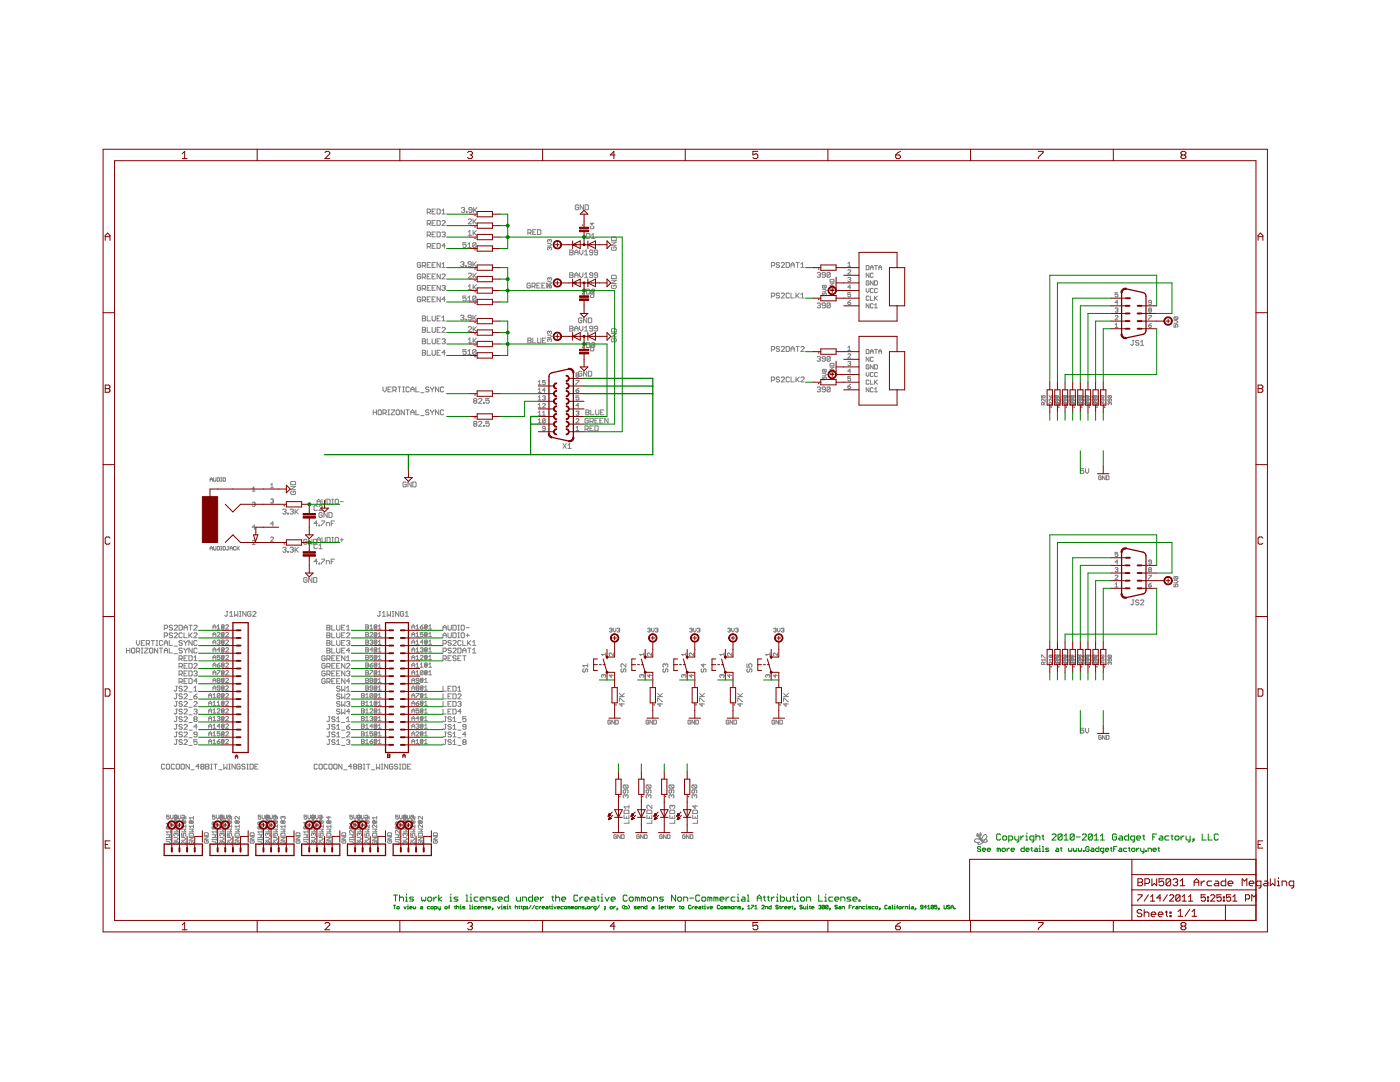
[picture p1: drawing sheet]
<svg xmlns="http://www.w3.org/2000/svg" width="279mm" height="216mm" viewBox="0 0 279 216" stroke-linecap="round" stroke-linejoin="round" font-family="sans-serif">
<g fill="#808080" stroke="#808080" stroke-width=".2">
<path d="M92.1 41.6l.1-.2z"/>
<path d="M92.2 41.4h.4z"/>
<path d="M92.6 41.4l.1 .2z"/>
<path d="M92.7 41.6v.1z"/>
<path d="M92.6 41.9l.1-.2z"/>
<path d="M92.4 41.9h.2z"/>
<path d="M92.6 41.9l.1 .2z"/>
<path d="M92.7 42.1v.1z"/>
<path d="M92.7 42.2l-.1 .2z"/>
<path d="M92.2 42.4h.4z"/>
<path d="M92.1 42.2l.1 .2z"/>
<path d="M93.1 42.2v.2z"/>
<path d="M93.1 42.2h.1z"/>
<path d="M93.2 42.2v.2z"/>
<path d="M93.1 42.4h.1z"/>
<path d="M93.6 42.2l.1 .2z"/>
<path d="M93.7 42.4h.3z"/>
<path d="M94 42.4l.2-.2z"/>
<path d="M94.2 41.6v.6z"/>
<path d="M94 41.4l.2 .2z"/>
<path d="M93.7 41.4h.3z"/>
<path d="M93.7 41.4l-.1 .2z"/>
<path d="M93.6 41.6v.1z"/>
<path d="M93.6 41.7l.1 .2z"/>
<path d="M93.7 41.9h.5z"/>
<path d="M94.5 41.4v1z"/>
<path d="M94.5 42.1l.7-.7z"/>
<path d="M94.7 41.9l.5 .5z"/>
<path d="M91.9 52.4l.2-.2z"/>
<path d="M92.1 52.2h.3z"/>
<path d="M92.4 52.2l.2 .2z"/>
<path d="M92.6 52.4v.2z"/>
<path d="M92.6 52.6l-.2 .1z"/>
<path d="M92.2 52.7h.2z"/>
<path d="M92.4 52.7l.2 .2z"/>
<path d="M92.6 52.9v.1z"/>
<path d="M92.6 53l-.2 .2z"/>
<path d="M92.1 53.2h.3z"/>
<path d="M91.9 53l.2 .2z"/>
<path d="M92.9 53v.2z"/>
<path d="M92.9 53h.2z"/>
<path d="M93.1 53v.2z"/>
<path d="M92.9 53.2h.2z"/>
<path d="M93.4 53l.2 .2z"/>
<path d="M93.6 53.2h.3z"/>
<path d="M94 53l-.1 .2z"/>
<path d="M94 52.4v.6z"/>
<path d="M93.9 52.2l.1 .2z"/>
<path d="M93.6 52.2h.3z"/>
<path d="M93.6 52.2l-.2 .2z"/>
<path d="M93.4 52.4v.2z"/>
<path d="M93.4 52.6l.2 .1z"/>
<path d="M93.6 52.7h.4z"/>
<path d="M94.4 52.2v1z"/>
<path d="M95 52.2l-.6 .7z"/>
<path d="M94.6 52.7l.4 .5z"/>
<path d="M91.9 63.1l.2-.2z"/>
<path d="M92.1 62.9h.3z"/>
<path d="M92.4 62.9l.2 .2z"/>
<path d="M92.6 63.1v.1z"/>
<path d="M92.4 63.4l.2-.2z"/>
<path d="M92.2 63.4h.2z"/>
<path d="M92.4 63.4l.2 .1z"/>
<path d="M92.6 63.5v.2z"/>
<path d="M92.4 63.9l.2-.2z"/>
<path d="M92.1 63.9h.3z"/>
<path d="M91.9 63.7l.2 .2z"/>
<path d="M92.9 63.7v.2z"/>
<path d="M92.9 63.7h.2z"/>
<path d="M93.1 63.7v.2z"/>
<path d="M92.9 63.9h.2z"/>
<path d="M93.4 63.7l.2 .2z"/>
<path d="M93.6 63.9h.3z"/>
<path d="M93.9 63.9l.1-.2z"/>
<path d="M94 63.1v.6z"/>
<path d="M93.9 62.9l.1 .2z"/>
<path d="M93.6 62.9h.3z"/>
<path d="M93.6 62.9l-.2 .2z"/>
<path d="M93.4 63.1v.1z"/>
<path d="M93.4 63.2l.2 .2z"/>
<path d="M93.6 63.4h.4z"/>
<path d="M94.4 62.9v1z"/>
<path d="M95 62.9l-.6 .6z"/>
<path d="M94.6 63.4l.4 .5z"/>
<path d="M94.5 84.2l.2-.1z"/>
<path d="M94.7 84.1h.3z"/>
<path d="M95 84.1l.2 .1z"/>
<path d="M95.2 84.2v.2z"/>
<path d="M95.2 84.4l-.2 .2z"/>
<path d="M95 84.6l.2 .1z"/>
<path d="M95.2 84.7v.2z"/>
<path d="M95.2 84.9l-.2 .1z"/>
<path d="M94.7 85h.3z"/>
<path d="M94.5 84.9l.2 .1z"/>
<path d="M94.5 84.7v.2z"/>
<path d="M94.5 84.7l.2-.1z"/>
<path d="M94.5 84.4l.2 .2z"/>
<path d="M94.5 84.2v.2z"/>
<path d="M94.7 84.6h.3z"/>
<path d="M95.5 85h.7z"/>
<path d="M95.5 85l.7-.6z"/>
<path d="M96.2 84.2v.2z"/>
<path d="M96 84.1l.2 .1z"/>
<path d="M95.7 84.1h.3z"/>
<path d="M95.5 84.2l.2-.1z"/>
<path d="M96.5 84.9v.1z"/>
<path d="M96.5 84.9h.1z"/>
<path d="M96.6 84.9v.1z"/>
<path d="M96.5 85h.1z"/>
<path d="M97 84.1h.6z"/>
<path d="M97 84.1v.5z"/>
<path d="M97 84.6l.3-.2z"/>
<path d="M97.3 84.4h.2z"/>
<path d="M97.5 84.4l.1 .2z"/>
<path d="M97.6 84.6v.3z"/>
<path d="M97.5 85l.1-.1z"/>
<path d="M97.1 85h.4z"/>
<path d="M97 84.9l.1 .1z"/>
<path d="M94.5 79.7l.2-.2z"/>
<path d="M94.7 79.5h.3z"/>
<path d="M95 79.5l.2 .2z"/>
<path d="M95.2 79.7v.1z"/>
<path d="M95.2 79.8l-.2 .2z"/>
<path d="M95 80l.2 .2z"/>
<path d="M95.2 80.2v.1z"/>
<path d="M95.2 80.3l-.2 .2z"/>
<path d="M94.7 80.5h.3z"/>
<path d="M94.5 80.3l.2 .2z"/>
<path d="M94.5 80.2v.1z"/>
<path d="M94.5 80.2l.2-.2z"/>
<path d="M94.5 79.8l.2 .2z"/>
<path d="M94.5 79.7v.1z"/>
<path d="M94.7 80h.3z"/>
<path d="M95.5 80.5h.7z"/>
<path d="M95.5 80.5l.7-.7z"/>
<path d="M96.2 79.7v.1z"/>
<path d="M96 79.5l.2 .2z"/>
<path d="M95.7 79.5h.3z"/>
<path d="M95.7 79.5l-.2 .2z"/>
<path d="M96.5 80.3v.2z"/>
<path d="M96.5 80.3h.1z"/>
<path d="M96.6 80.3v.2z"/>
<path d="M96.5 80.5h.1z"/>
<path d="M97 79.5h.6z"/>
<path d="M97 79.5v.5z"/>
<path d="M97 80l.3-.2z"/>
<path d="M97.3 79.8h.2z"/>
<path d="M97.5 79.8l.1 .2z"/>
<path d="M97.6 80v.3z"/>
<path d="M97.6 80.3l-.1 .2z"/>
<path d="M97.1 80.5h.4z"/>
<path d="M97 80.3l.1 .2z"/>
<path d="M80.9 96.2l.2 .2z"/>
<path d="M80.6 96.2h.3z"/>
<path d="M80.6 96.2l-.2 .2z"/>
<path d="M80.4 96.4v.6z"/>
<path d="M80.4 97l.2 .2z"/>
<path d="M80.6 97.2h.3z"/>
<path d="M81.1 97l-.2 .2z"/>
<path d="M81.1 96.7v.3z"/>
<path d="M80.8 96.7h.3z"/>
<path d="M81.4 96.2v1z"/>
<path d="M81.4 96.2l.7 1z"/>
<path d="M82.1 96.2v1z"/>
<path d="M82.4 96.2v1z"/>
<path d="M82.4 97.2h.5z"/>
<path d="M82.9 97.2l.1-.2z"/>
<path d="M83 96.4v.6z"/>
<path d="M82.9 96.2l.1 .2z"/>
<path d="M82.4 96.2h.5z"/>
<path d="M93.5 44.7h.6z"/>
<path d="M93.5 44.7l.6-.7z"/>
<path d="M94.1 43.9v.1z"/>
<path d="M93.9 43.7l.2 .2z"/>
<path d="M93.6 43.7h.3z"/>
<path d="M93.6 43.7l-.1 .2z"/>
<path d="M94.4 43.7v1z"/>
<path d="M94.4 44.3l.7-.6z"/>
<path d="M94.6 44.2l.5 .5z"/>
<path d="M93.5 55.5h.6z"/>
<path d="M93.5 55.5l.6-.7z"/>
<path d="M94.1 54.7v.1z"/>
<path d="M93.9 54.5l.2 .2z"/>
<path d="M93.6 54.5h.3z"/>
<path d="M93.6 54.5l-.1 .2z"/>
<path d="M94.4 54.5v1z"/>
<path d="M94.4 55.2l.7-.7z"/>
<path d="M94.6 55l.5 .5z"/>
<path d="M93.5 66.1h.6z"/>
<path d="M93.5 66.1l.6-.6z"/>
<path d="M94.1 65.3v.2z"/>
<path d="M93.9 65.2l.2 .1z"/>
<path d="M93.6 65.2h.3z"/>
<path d="M93.6 65.2l-.1 .1z"/>
<path d="M94.4 65.2v.9z"/>
<path d="M94.4 65.8l.7-.6z"/>
<path d="M94.6 65.7l.5 .4z"/>
<path d="M93.8 46l-.3 .3z"/>
<path d="M93.8 46v.9z"/>
<path d="M93.5 46.9h.6z"/>
<path d="M94.4 46v.9z"/>
<path d="M94.4 46.6l.7-.6z"/>
<path d="M94.6 46.5l.5 .4z"/>
<path d="M92.4 48.4h.6z"/>
<path d="M92.4 48.4v.5z"/>
<path d="M92.4 48.9l.3-.2z"/>
<path d="M92.7 48.7h.2z"/>
<path d="M92.9 48.7l.1 .2z"/>
<path d="M93 48.9v.3z"/>
<path d="M93 49.2l-.1 .2z"/>
<path d="M92.5 49.4h.4z"/>
<path d="M92.4 49.2l.1 .2z"/>
<path d="M93.4 48.7l.3-.3z"/>
<path d="M93.7 48.4v1z"/>
<path d="M93.4 49.4h.6z"/>
<path d="M94.3 48.6v.6z"/>
<path d="M94.3 48.6l.2-.2z"/>
<path d="M94.5 48.4h.3z"/>
<path d="M94.8 48.4l.2 .2z"/>
<path d="M95 48.6v.6z"/>
<path d="M95 49.2l-.2 .2z"/>
<path d="M94.5 49.4h.3z"/>
<path d="M94.3 49.2l.2 .2z"/>
<path d="M94.3 49.2l.7-.6z"/>
<path d="M93.8 56.8l-.3 .3z"/>
<path d="M93.8 56.8v1z"/>
<path d="M93.5 57.8h.6z"/>
<path d="M94.4 56.8v1z"/>
<path d="M94.4 57.4l.7-.6z"/>
<path d="M94.6 57.3l.5 .5z"/>
<path d="M92.4 59.1h.6z"/>
<path d="M92.4 59.1v.5z"/>
<path d="M92.4 59.6l.3-.2z"/>
<path d="M92.7 59.4h.2z"/>
<path d="M92.9 59.4l.1 .2z"/>
<path d="M93 59.6v.3z"/>
<path d="M93 59.9l-.1 .1z"/>
<path d="M92.5 60h.4z"/>
<path d="M92.4 59.9l.1 .1z"/>
<path d="M93.7 59.1l-.3 .3z"/>
<path d="M93.7 59.1v.9z"/>
<path d="M93.4 60h.6z"/>
<path d="M94.3 59.2v.7z"/>
<path d="M94.3 59.2l.2-.1z"/>
<path d="M94.5 59.1h.3z"/>
<path d="M94.8 59.1l.2 .1z"/>
<path d="M95 59.2v.7z"/>
<path d="M95 59.9l-.2 .1z"/>
<path d="M94.5 60h.3z"/>
<path d="M94.3 59.9l.2 .1z"/>
<path d="M94.3 59.9l.7-.7z"/>
<path d="M93.8 67.5l-.3 .3z"/>
<path d="M93.8 67.5v.9z"/>
<path d="M93.5 68.4h.6z"/>
<path d="M94.4 67.5v.9z"/>
<path d="M94.4 68.1l.7-.6z"/>
<path d="M94.6 67.9l.5 .5z"/>
<path d="M92.4 69.7h.6z"/>
<path d="M92.4 69.7v.5z"/>
<path d="M92.4 70.2l.3-.1z"/>
<path d="M92.7 70.1h.2z"/>
<path d="M92.9 70.1l.1 .1z"/>
<path d="M93 70.2v.4z"/>
<path d="M93 70.6l-.1 .1z"/>
<path d="M92.5 70.7h.4z"/>
<path d="M92.4 70.6l.1 .1z"/>
<path d="M93.7 69.7l-.3 .4z"/>
<path d="M93.7 69.7v1z"/>
<path d="M93.4 70.7h.6z"/>
<path d="M94.3 69.9v.7z"/>
<path d="M94.3 69.9l.2-.2z"/>
<path d="M94.5 69.7h.3z"/>
<path d="M94.8 69.7l.2 .2z"/>
<path d="M95 69.9v.7z"/>
<path d="M95 70.6l-.2 .1z"/>
<path d="M94.5 70.7h.3z"/>
<path d="M94.3 70.6l.2 .1z"/>
<path d="M94.3 70.6l.7-.7z"/>
<path d="M64.2 102.3l.1 .1z"/>
<path d="M63.8 102.3h.4z"/>
<path d="M63.8 102.3l-.1 .1z"/>
<path d="M63.7 102.4v.7z"/>
<path d="M63.7 103.1l.1 .2z"/>
<path d="M63.8 103.3h.4z"/>
<path d="M64.3 103.1l-.1 .2z"/>
<path d="M64.3 102.8v.3z"/>
<path d="M64 102.8h.3z"/>
<path d="M64.6 102.3v1z"/>
<path d="M64.6 102.3l.7 1z"/>
<path d="M65.3 102.3v1z"/>
<path d="M65.6 102.3v1z"/>
<path d="M65.6 103.3h.5z"/>
<path d="M66.3 103.1l-.2 .2z"/>
<path d="M66.3 102.4v.7z"/>
<path d="M66.1 102.3l.2 .1z"/>
<path d="M65.6 102.3h.5z"/>
<path d="M41.9 109.3v.4z"/>
<path d="M41.9 109.3l.3-.2z"/>
<path d="M42.2 109.1l.2 .2z"/>
<path d="M42.4 109.3v.4z"/>
<path d="M41.9 109.4h.5z"/>
<path d="M42.6 109.1v.5z"/>
<path d="M42.6 109.6l.2 .1z"/>
<path d="M42.8 109.7h.2z"/>
<path d="M43.1 109.6l-.1 .1z"/>
<path d="M43.1 109.1v.5z"/>
<path d="M43.3 109.1v.6z"/>
<path d="M43.3 109.7h.4z"/>
<path d="M43.7 109.7l.1-.1z"/>
<path d="M43.8 109.2v.4z"/>
<path d="M43.7 109.1l.1 .1z"/>
<path d="M43.3 109.1h.4z"/>
<path d="M44 109.7h.3z"/>
<path d="M44.2 109.1v.6z"/>
<path d="M44 109.1h.3z"/>
<path d="M44.6 109.1h.3z"/>
<path d="M44.6 109.1l-.1 .1z"/>
<path d="M44.5 109.2v.4z"/>
<path d="M44.5 109.6l.1 .1z"/>
<path d="M44.6 109.7h.3z"/>
<path d="M44.9 109.7l.1-.1z"/>
<path d="M45 109.2v.4z"/>
<path d="M44.9 109.1l.1 .1z"/>
<path d="M45.2 109.6l.1 .1z"/>
<path d="M45.3 109.7h.1z"/>
<path d="M45.6 109.6l-.2 .1z"/>
<path d="M45.6 109.1v.5z"/>
<path d="M45.4 109.1h.3z"/>
<path d="M45.9 109.3v.4z"/>
<path d="M45.9 109.3l.2-.2z"/>
<path d="M46.1 109.1l.3 .2z"/>
<path d="M46.4 109.3v.4z"/>
<path d="M45.9 109.4h.5z"/>
<path d="M47 109.1l.1 .1z"/>
<path d="M46.7 109.1h.3z"/>
<path d="M46.6 109.2l.1-.1z"/>
<path d="M46.6 109.2v.4z"/>
<path d="M46.6 109.6l.1 .1z"/>
<path d="M46.7 109.7h.3z"/>
<path d="M47.1 109.6l-.1 .1z"/>
<path d="M47.3 109.1v.6z"/>
<path d="M47.3 109.5l.5-.4z"/>
<path d="M47.4 109.4l.4 .3z"/>
<path d="M58.2 98l-.2 .2z"/>
<path d="M58 98.2v.3z"/>
<path d="M58 98.5l.2 .2z"/>
<path d="M58.2 98.7h.6z"/>
<path d="M59 98.5l-.2 .2z"/>
<path d="M59 98.2v.3z"/>
<path d="M58.8 98l.2 .2z"/>
<path d="M58.5 98h.3z"/>
<path d="M58.5 98v.4z"/>
<path d="M58 97.7h1z"/>
<path d="M58 97.7l1-.7z"/>
<path d="M58 97h1z"/>
<path d="M58 96.7h1z"/>
<path d="M59 96.2v.5z"/>
<path d="M58.8 96.1l.2 .1z"/>
<path d="M58.2 96.1h.6z"/>
<path d="M58 96.2l.2-.1z"/>
<path d="M58 96.2v.5z"/>
<path d="M63.2 111.6v.9z"/>
<path d="M63.2 111.6l-.5 .5z"/>
<path d="M62.7 112.1h.6z"/>
<path d="M63.6 112.4v.1z"/>
<path d="M63.6 112.4h.2z"/>
<path d="M63.8 112.4v.1z"/>
<path d="M63.6 112.5h.2z"/>
<path d="M64.2 111.6h.6z"/>
<path d="M64.8 111.6v.1z"/>
<path d="M64.8 111.7l-.6 .7z"/>
<path d="M64.2 112.4v.1z"/>
<path d="M65.1 111.9v.6z"/>
<path d="M65.1 111.9h.5z"/>
<path d="M65.6 111.9l.2 .2z"/>
<path d="M65.8 112.1v.4z"/>
<path d="M66.1 111.6v.9z"/>
<path d="M66.1 111.6h.7z"/>
<path d="M66.1 112.1h.3z"/>
<path d="M63.2 103.9v1z"/>
<path d="M63.2 103.9l-.5 .5z"/>
<path d="M62.7 104.4h.6z"/>
<path d="M63.6 104.8v.1z"/>
<path d="M63.6 104.8h.2z"/>
<path d="M63.8 104.8v.1z"/>
<path d="M63.6 104.9h.2z"/>
<path d="M64.2 103.9h.6z"/>
<path d="M64.8 103.9v.2z"/>
<path d="M64.8 104.1l-.6 .7z"/>
<path d="M64.2 104.8v.1z"/>
<path d="M65.1 104.3v.6z"/>
<path d="M65.1 104.3h.5z"/>
<path d="M65.6 104.3l.2 .1z"/>
<path d="M65.8 104.4v.5z"/>
<path d="M66.1 103.9v1z"/>
<path d="M66.1 103.9h.7z"/>
<path d="M66.1 104.4h.3z"/>
<path d="M61.1 115.2l.2 .2z"/>
<path d="M60.8 115.2h.3z"/>
<path d="M60.8 115.2l-.2 .2z"/>
<path d="M60.6 115.4v.6z"/>
<path d="M60.6 116l.2 .2z"/>
<path d="M60.8 116.2h.3z"/>
<path d="M61.1 116.2l.2-.2z"/>
<path d="M61.3 115.7v.3z"/>
<path d="M60.9 115.7h.4z"/>
<path d="M61.6 115.2v1z"/>
<path d="M61.6 115.2l.7 1z"/>
<path d="M62.3 115.2v1z"/>
<path d="M62.6 115.2v1z"/>
<path d="M62.6 116.2h.5z"/>
<path d="M63.2 116l-.1 .2z"/>
<path d="M63.2 115.4v.6z"/>
<path d="M63.1 115.2l.1 .2z"/>
<path d="M62.6 115.2h.5z"/>
<path d="M61.1 107.6l.2 .2z"/>
<path d="M60.8 107.6h.3z"/>
<path d="M60.8 107.6l-.2 .2z"/>
<path d="M60.6 107.8v.6z"/>
<path d="M60.6 108.4l.2 .2z"/>
<path d="M60.8 108.6h.3z"/>
<path d="M61.1 108.6l.2-.2z"/>
<path d="M61.3 108.1v.3z"/>
<path d="M60.9 108.1h.4z"/>
<path d="M61.6 107.6v1z"/>
<path d="M61.6 107.6l.7 1z"/>
<path d="M62.3 107.6v1z"/>
<path d="M62.6 107.6v1z"/>
<path d="M62.6 108.6h.5z"/>
<path d="M63.2 108.4l-.1 .2z"/>
<path d="M63.2 107.8v.6z"/>
<path d="M63.1 107.6l.1 .2z"/>
<path d="M62.6 107.6h.5z"/>
<path d="M219.6 95l.2 .1z"/>
<path d="M219.4 95h.2z"/>
<path d="M219.4 95l-.1 .1z"/>
<path d="M219.3 95.1v.5z"/>
<path d="M219.3 95.6l.1 .1z"/>
<path d="M219.4 95.7h.2z"/>
<path d="M219.6 95.7l.2-.1z"/>
<path d="M219.8 95.3v.3z"/>
<path d="M219.5 95.3h.3z"/>
<path d="M220 95v.7z"/>
<path d="M220 95l.6 .7z"/>
<path d="M220.6 95v.7z"/>
<path d="M220.8 95v.7z"/>
<path d="M220.8 95.7h.4z"/>
<path d="M221.2 95.7l.1-.1z"/>
<path d="M221.3 95.1v.5z"/>
<path d="M221.2 95l.1 .1z"/>
<path d="M220.8 95h.4z"/>
<path d="M219.6 146.7l.2 .2z"/>
<path d="M219.4 146.7h.2z"/>
<path d="M219.4 146.7l-.1 .2z"/>
<path d="M219.3 146.9v.5z"/>
<path d="M219.3 147.4l.1 .1z"/>
<path d="M219.4 147.5h.2z"/>
<path d="M219.6 147.5l.2-.1z"/>
<path d="M219.8 147.1v.3z"/>
<path d="M219.5 147.1h.3z"/>
<path d="M220 146.7v.8z"/>
<path d="M220 146.7l.6 .8z"/>
<path d="M220.6 146.7v.8z"/>
<path d="M220.8 146.7v.8z"/>
<path d="M220.8 147.5h.4z"/>
<path d="M221.2 147.5l.1-.1z"/>
<path d="M221.3 146.9v.5z"/>
<path d="M221.2 146.7l.1 .2z"/>
<path d="M220.8 146.7h.4z"/>
<path d="M63.2 152.5l.1 .1z"/>
<path d="M62.8 152.5h.4z"/>
<path d="M62.8 152.5l-.1 .1z"/>
<path d="M62.7 152.6v.7z"/>
<path d="M62.7 153.3l.1 .2z"/>
<path d="M62.8 153.5h.4z"/>
<path d="M63.3 153.3l-.1 .2z"/>
<path d="M63.8 152.5h.4z"/>
<path d="M63.7 152.6l.1-.1z"/>
<path d="M63.7 152.6v.7z"/>
<path d="M63.7 153.3l.1 .2z"/>
<path d="M63.8 153.5h.4z"/>
<path d="M64.2 153.5l.1-.2z"/>
<path d="M64.3 152.6v.7z"/>
<path d="M64.2 152.5l.1 .1z"/>
<path d="M65.1 152.5l.2 .1z"/>
<path d="M64.8 152.5h.3z"/>
<path d="M64.6 152.6l.2-.1z"/>
<path d="M64.6 152.6v.7z"/>
<path d="M64.6 153.3l.2 .2z"/>
<path d="M64.8 153.5h.3z"/>
<path d="M65.1 153.5l.2-.2z"/>
<path d="M65.8 152.5h.3z"/>
<path d="M65.8 152.5l-.2 .1z"/>
<path d="M65.6 152.6v.7z"/>
<path d="M65.6 153.3l.2 .2z"/>
<path d="M65.8 153.5h.3z"/>
<path d="M66.1 153.5l.2-.2z"/>
<path d="M66.3 152.6v.7z"/>
<path d="M66.1 152.5l.2 .1z"/>
<path d="M66.8 152.5h.3z"/>
<path d="M66.6 152.6l.2-.1z"/>
<path d="M66.6 152.6v.7z"/>
<path d="M66.6 153.3l.2 .2z"/>
<path d="M66.8 153.5h.3z"/>
<path d="M67.1 153.5l.2-.2z"/>
<path d="M67.3 152.6v.7z"/>
<path d="M67.1 152.5l.2 .1z"/>
<path d="M67.6 152.5v1z"/>
<path d="M67.6 152.5l.6 1z"/>
<path d="M68.2 152.5v1z"/>
<path d="M68.6 153.6h.6z"/>
<path d="M70 152.5v1z"/>
<path d="M70 152.5l-.4 .5z"/>
<path d="M69.6 153h.6z"/>
<path d="M70.7 152.5l-.2 .1z"/>
<path d="M70.7 152.5h.3z"/>
<path d="M71 152.5l.2 .1z"/>
<path d="M71.2 152.6v.2z"/>
<path d="M71.2 152.8l-.2 .2z"/>
<path d="M71 153l.2 .1z"/>
<path d="M71.2 153.1v.2z"/>
<path d="M71.2 153.3l-.2 .2z"/>
<path d="M70.7 153.5h.3z"/>
<path d="M70.5 153.3l.2 .2z"/>
<path d="M70.5 153.1v.2z"/>
<path d="M70.5 153.1l.2-.1z"/>
<path d="M70.5 152.8l.2 .2z"/>
<path d="M70.5 152.6v.2z"/>
<path d="M70.7 153h.3z"/>
<path d="M71.5 152.5v1z"/>
<path d="M71.5 152.5h.5z"/>
<path d="M72 152.5l.2 .1z"/>
<path d="M72.2 152.6v.2z"/>
<path d="M72.2 152.8l-.2 .2z"/>
<path d="M72 153l.2 .1z"/>
<path d="M72.2 153.1v.2z"/>
<path d="M72.2 153.3l-.2 .2z"/>
<path d="M71.5 153.5h.5z"/>
<path d="M71.5 153h.5z"/>
<path d="M72.5 153.5h.3z"/>
<path d="M72.7 152.5v1z"/>
<path d="M72.5 152.5h.3z"/>
<path d="M73.5 152.5v1z"/>
<path d="M73.2 152.5h.6z"/>
<path d="M74.1 153.6h.7z"/>
<path d="M75.1 152.5v1z"/>
<path d="M75.1 153.5l.4-.4z"/>
<path d="M75.5 153.1l.3 .4z"/>
<path d="M75.8 152.5v1z"/>
<path d="M76.1 153.5h.3z"/>
<path d="M76.3 152.5v1z"/>
<path d="M76.1 152.5h.3z"/>
<path d="M76.8 152.5v1z"/>
<path d="M76.8 152.5l.6 1z"/>
<path d="M77.4 152.5v1z"/>
<path d="M78.2 152.5l.2 .1z"/>
<path d="M77.9 152.5h.3z"/>
<path d="M77.7 152.6l.2-.1z"/>
<path d="M77.7 152.6v.7z"/>
<path d="M77.7 153.3l.2 .2z"/>
<path d="M77.9 153.5h.3z"/>
<path d="M78.2 153.5l.2-.2z"/>
<path d="M78.4 153v.3z"/>
<path d="M78.1 153h.3z"/>
<path d="M79.2 152.5l.2 .1z"/>
<path d="M78.9 152.5h.3z"/>
<path d="M78.7 152.6l.2-.1z"/>
<path d="M78.7 152.6v.2z"/>
<path d="M78.7 152.8l.2 .2z"/>
<path d="M78.9 153h.3z"/>
<path d="M79.2 153l.2 .1z"/>
<path d="M79.4 153.1v.2z"/>
<path d="M79.4 153.3l-.2 .2z"/>
<path d="M78.9 153.5h.3z"/>
<path d="M78.7 153.3l.2 .2z"/>
<path d="M79.7 153.5h.3z"/>
<path d="M79.9 152.5v1z"/>
<path d="M79.7 152.5h.3z"/>
<path d="M80.4 152.5v1z"/>
<path d="M80.4 153.5h.5z"/>
<path d="M81 153.3l-.1 .2z"/>
<path d="M81 152.6v.7z"/>
<path d="M80.9 152.5l.1 .1z"/>
<path d="M80.4 152.5h.5z"/>
<path d="M81.3 152.5h.7z"/>
<path d="M81.3 152.5v1z"/>
<path d="M81.3 153.5h.7z"/>
<path d="M81.3 153h.4z"/>
<path d="M32.7 152.5l.2 .1z"/>
<path d="M32.4 152.5h.3z"/>
<path d="M32.2 152.6l.2-.1z"/>
<path d="M32.2 152.6v.7z"/>
<path d="M32.2 153.3l.2 .2z"/>
<path d="M32.4 153.5h.3z"/>
<path d="M32.7 153.5l.2-.2z"/>
<path d="M33.4 152.5h.3z"/>
<path d="M33.2 152.6l.2-.1z"/>
<path d="M33.2 152.6v.7z"/>
<path d="M33.2 153.3l.2 .2z"/>
<path d="M33.4 153.5h.3z"/>
<path d="M33.7 153.5l.1-.2z"/>
<path d="M33.8 152.6v.7z"/>
<path d="M33.7 152.5l.1 .1z"/>
<path d="M34.7 152.5l.1 .1z"/>
<path d="M34.3 152.5h.4z"/>
<path d="M34.3 152.5l-.1 .1z"/>
<path d="M34.2 152.6v.7z"/>
<path d="M34.2 153.3l.1 .2z"/>
<path d="M34.3 153.5h.4z"/>
<path d="M34.8 153.3l-.1 .2z"/>
<path d="M35.3 152.5h.3z"/>
<path d="M35.2 152.6l.1-.1z"/>
<path d="M35.2 152.6v.7z"/>
<path d="M35.2 153.3l.1 .2z"/>
<path d="M35.3 153.5h.3z"/>
<path d="M35.6 153.5l.2-.2z"/>
<path d="M35.8 152.6v.7z"/>
<path d="M35.6 152.5l.2 .1z"/>
<path d="M36.3 152.5h.3z"/>
<path d="M36.1 152.6l.2-.1z"/>
<path d="M36.1 152.6v.7z"/>
<path d="M36.1 153.3l.2 .2z"/>
<path d="M36.3 153.5h.3z"/>
<path d="M36.8 153.3l-.2 .2z"/>
<path d="M36.8 152.6v.7z"/>
<path d="M36.6 152.5l.2 .1z"/>
<path d="M37.1 152.5v1z"/>
<path d="M37.1 152.5l.7 1z"/>
<path d="M37.8 152.5v1z"/>
<path d="M38.1 153.6h.7z"/>
<path d="M39.6 152.5v1z"/>
<path d="M39.6 152.5l-.5 .5z"/>
<path d="M39.1 153h.6z"/>
<path d="M40.1 152.6l.1-.1z"/>
<path d="M40.2 152.5h.4z"/>
<path d="M40.6 152.5l.1 .1z"/>
<path d="M40.7 152.6v.2z"/>
<path d="M40.7 152.8l-.1 .2z"/>
<path d="M40.6 153l.1 .1z"/>
<path d="M40.7 153.1v.2z"/>
<path d="M40.7 153.3l-.1 .2z"/>
<path d="M40.2 153.5h.4z"/>
<path d="M40.1 153.3l.1 .2z"/>
<path d="M40.1 153.1v.2z"/>
<path d="M40.1 153.1l.1-.1z"/>
<path d="M40.1 152.8l.1 .2z"/>
<path d="M40.1 152.6v.2z"/>
<path d="M40.2 153h.4z"/>
<path d="M41 152.5v1z"/>
<path d="M41 152.5h.6z"/>
<path d="M41.6 152.5l.1 .1z"/>
<path d="M41.7 152.6v.2z"/>
<path d="M41.7 152.8l-.1 .2z"/>
<path d="M41.6 153l.1 .1z"/>
<path d="M41.7 153.1v.2z"/>
<path d="M41.7 153.3l-.1 .2z"/>
<path d="M41 153.5h.6z"/>
<path d="M41 153h.6z"/>
<path d="M42 153.5h.4z"/>
<path d="M42.2 152.5v1z"/>
<path d="M42 152.5h.4z"/>
<path d="M43 152.5v1z"/>
<path d="M42.7 152.5h.6z"/>
<path d="M43.7 153.6h.6z"/>
<path d="M44.7 152.5v1z"/>
<path d="M45 153.1l-.3 .4z"/>
<path d="M45 153.1l.3 .4z"/>
<path d="M45.3 152.5v1z"/>
<path d="M45.6 153.5h.4z"/>
<path d="M45.8 152.5v1z"/>
<path d="M45.6 152.5h.4z"/>
<path d="M46.3 152.5v1z"/>
<path d="M46.3 152.5l.6 1z"/>
<path d="M46.9 152.5v1z"/>
<path d="M47.8 152.5l.1 .1z"/>
<path d="M47.4 152.5h.4z"/>
<path d="M47.3 152.6l.1-.1z"/>
<path d="M47.3 152.6v.7z"/>
<path d="M47.3 153.3l.1 .2z"/>
<path d="M47.4 153.5h.4z"/>
<path d="M47.8 153.5l.1-.2z"/>
<path d="M47.9 153v.3z"/>
<path d="M47.6 153h.3z"/>
<path d="M48.7 152.5l.2 .1z"/>
<path d="M48.4 152.5h.3z"/>
<path d="M48.4 152.5l-.1 .1z"/>
<path d="M48.3 152.6v.2z"/>
<path d="M48.3 152.8l.1 .2z"/>
<path d="M48.4 153h.3z"/>
<path d="M48.7 153l.2 .1z"/>
<path d="M48.9 153.1v.2z"/>
<path d="M48.9 153.3l-.2 .2z"/>
<path d="M48.4 153.5h.3z"/>
<path d="M48.3 153.3l.1 .2z"/>
<path d="M49.2 153.5h.4z"/>
<path d="M49.4 152.5v1z"/>
<path d="M49.2 152.5h.4z"/>
<path d="M49.9 152.5v1z"/>
<path d="M49.9 153.5h.5z"/>
<path d="M50.4 153.5l.1-.2z"/>
<path d="M50.5 152.6v.7z"/>
<path d="M50.4 152.5l.1 .1z"/>
<path d="M49.9 152.5h.5z"/>
<path d="M50.9 152.5h.6z"/>
<path d="M50.9 152.5v1z"/>
<path d="M50.9 153.5h.6z"/>
<path d="M50.9 153h.3z"/>
<path d="M210.5 132.5l.1 .1z"/>
<path d="M210.5 132.2v.3z"/>
<path d="M210.6 132.1l-.1 .1z"/>
<path d="M210.6 132.1h.1z"/>
<path d="M210.7 132.1l.1 .1z"/>
<path d="M210.8 132.2v.2z"/>
<path d="M210.9 132.1l-.1 .1z"/>
<path d="M210.9 132.1h.1z"/>
<path d="M211 132.1l.2 .1z"/>
<path d="M211.2 132.2v.3z"/>
<path d="M211 132.6l.2-.1z"/>
<path d="M211 131.9l.2-.1z"/>
<path d="M211.2 131.6v.2z"/>
<path d="M211 131.4l.2 .2z"/>
<path d="M210.6 131.4h.4z"/>
<path d="M210.6 131.4l-.1 .2z"/>
<path d="M210.5 131.6v.2z"/>
<path d="M210.5 131.8l.1 .1z"/>
<path d="M210.6 131.9h.1z"/>
<path d="M210.7 131.9l.1-.1z"/>
<path d="M210.8 131.4v.4z"/>
<path d="M210.6 131.2h.4z"/>
<path d="M210.5 131.1l.1 .1z"/>
<path d="M210.5 130.9v.2z"/>
<path d="M210.6 130.7l-.1 .2z"/>
<path d="M210.6 130.7h.4z"/>
<path d="M211 130.7l.2 .2z"/>
<path d="M211.2 130.9v.2z"/>
<path d="M211 131.2l.2-.1z"/>
<path d="M210.6 130.7l.4 .5z"/>
<path d="M212 132.5l.1 .1z"/>
<path d="M212 132.2v.3z"/>
<path d="M212.1 132.1l-.1 .1z"/>
<path d="M212.1 132.1h.1z"/>
<path d="M212.2 132.1l.1 .1z"/>
<path d="M212.3 132.2v.2z"/>
<path d="M212.3 132.2l.1-.1z"/>
<path d="M212.4 132.1h.2z"/>
<path d="M212.6 132.1l.1 .1z"/>
<path d="M212.7 132.2v.3z"/>
<path d="M212.6 132.6l.1-.1z"/>
<path d="M212.6 131.9l.1-.1z"/>
<path d="M212.7 131.6v.2z"/>
<path d="M212.6 131.4l.1 .2z"/>
<path d="M212.1 131.4h.5z"/>
<path d="M212.1 131.4l-.1 .2z"/>
<path d="M212 131.6v.2z"/>
<path d="M212 131.8l.1 .1z"/>
<path d="M212.1 131.9h.1z"/>
<path d="M212.2 131.9l.1-.1z"/>
<path d="M212.3 131.4v.4z"/>
<path d="M212.1 131.2h.5z"/>
<path d="M212 131.1l.1 .1z"/>
<path d="M212 130.9v.2z"/>
<path d="M212.1 130.7l-.1 .2z"/>
<path d="M212.1 130.7h.5z"/>
<path d="M212.6 130.7l.1 .2z"/>
<path d="M212.7 130.9v.2z"/>
<path d="M212.6 131.2l.1-.1z"/>
<path d="M212.1 130.7l.5 .5z"/>
<path d="M213.5 132.5l.1 .1z"/>
<path d="M213.5 132.2v.3z"/>
<path d="M213.6 132.1l-.1 .1z"/>
<path d="M213.6 132.1h.1z"/>
<path d="M213.7 132.1l.1 .1z"/>
<path d="M213.8 132.2v.2z"/>
<path d="M213.8 132.2l.2-.1z"/>
<path d="M214 132.1h.1z"/>
<path d="M214.1 132.1l.1 .1z"/>
<path d="M214.2 132.2v.3z"/>
<path d="M214.1 132.6l.1-.1z"/>
<path d="M214.1 131.9l.1-.1z"/>
<path d="M214.2 131.6v.2z"/>
<path d="M214.1 131.4l.1 .2z"/>
<path d="M213.6 131.4h.5z"/>
<path d="M213.6 131.4l-.1 .2z"/>
<path d="M213.5 131.6v.2z"/>
<path d="M213.5 131.8l.1 .1z"/>
<path d="M213.6 131.9h.1z"/>
<path d="M213.7 131.9l.1-.1z"/>
<path d="M213.8 131.4v.4z"/>
<path d="M213.6 131.2h.5z"/>
<path d="M213.5 131.1l.1 .1z"/>
<path d="M213.5 130.9v.2z"/>
<path d="M213.6 130.7l-.1 .2z"/>
<path d="M213.6 130.7h.5z"/>
<path d="M214.1 130.7l.1 .2z"/>
<path d="M214.2 130.9v.2z"/>
<path d="M214.1 131.2l.1-.1z"/>
<path d="M213.6 130.7l.5 .5z"/>
<path d="M215 132.5l.1 .1z"/>
<path d="M215 132.2v.3z"/>
<path d="M215.1 132.1l-.1 .1z"/>
<path d="M215.1 132.1h.2z"/>
<path d="M215.3 132.1l.1 .1z"/>
<path d="M215.4 132.2v.2z"/>
<path d="M215.4 132.2l.1-.1z"/>
<path d="M215.5 132.1h.1z"/>
<path d="M215.6 132.1l.1 .1z"/>
<path d="M215.7 132.2v.3z"/>
<path d="M215.6 132.6l.1-.1z"/>
<path d="M215.6 131.9l.1-.1z"/>
<path d="M215.7 131.6v.2z"/>
<path d="M215.6 131.4l.1 .2z"/>
<path d="M215.1 131.4h.5z"/>
<path d="M215.1 131.4l-.1 .2z"/>
<path d="M215 131.6v.2z"/>
<path d="M215 131.8l.1 .1z"/>
<path d="M215.1 131.9h.2z"/>
<path d="M215.3 131.9l.1-.1z"/>
<path d="M215.4 131.4v.4z"/>
<path d="M215.1 131.2h.5z"/>
<path d="M215 131.1l.1 .1z"/>
<path d="M215 130.9v.2z"/>
<path d="M215.1 130.7l-.1 .2z"/>
<path d="M215.1 130.7h.5z"/>
<path d="M215.6 130.7l.1 .2z"/>
<path d="M215.7 130.9v.2z"/>
<path d="M215.6 131.2l.1-.1z"/>
<path d="M215.1 130.7l.5 .5z"/>
<path d="M216.6 132.5l.1 .1z"/>
<path d="M216.6 132.2v.3z"/>
<path d="M216.7 132.1l-.1 .1z"/>
<path d="M216.7 132.1h.1z"/>
<path d="M216.8 132.1l.1 .1z"/>
<path d="M216.9 132.2v.2z"/>
<path d="M216.9 132.2l.1-.1z"/>
<path d="M217 132.1h.1z"/>
<path d="M217.1 132.1l.2 .1z"/>
<path d="M217.3 132.2v.3z"/>
<path d="M217.1 132.6l.2-.1z"/>
<path d="M217.1 131.9l.2-.1z"/>
<path d="M217.3 131.6v.2z"/>
<path d="M217.1 131.4l.2 .2z"/>
<path d="M216.7 131.4h.4z"/>
<path d="M216.7 131.4l-.1 .2z"/>
<path d="M216.6 131.6v.2z"/>
<path d="M216.6 131.8l.1 .1z"/>
<path d="M216.7 131.9h.1z"/>
<path d="M216.8 131.9l.1-.1z"/>
<path d="M216.9 131.4v.4z"/>
<path d="M216.7 131.2h.4z"/>
<path d="M216.6 131.1l.1 .1z"/>
<path d="M216.6 130.9v.2z"/>
<path d="M216.7 130.7l-.1 .2z"/>
<path d="M216.7 130.7h.4z"/>
<path d="M217.1 130.7l.2 .2z"/>
<path d="M217.3 130.9v.2z"/>
<path d="M217.1 131.2l.2-.1z"/>
<path d="M216.7 130.7l.4 .5z"/>
<path d="M218.1 132.5l.1 .1z"/>
<path d="M218.1 132.2v.3z"/>
<path d="M218.2 132.1l-.1 .1z"/>
<path d="M218.2 132.1h.1z"/>
<path d="M218.3 132.1l.1 .1z"/>
<path d="M218.4 132.2v.2z"/>
<path d="M218.5 132.1l-.1 .1z"/>
<path d="M218.5 132.1h.2z"/>
<path d="M218.7 132.1l.1 .1z"/>
<path d="M218.8 132.2v.3z"/>
<path d="M218.7 132.6l.1-.1z"/>
<path d="M218.7 131.9l.1-.1z"/>
<path d="M218.8 131.6v.2z"/>
<path d="M218.7 131.4l.1 .2z"/>
<path d="M218.2 131.4h.5z"/>
<path d="M218.2 131.4l-.1 .2z"/>
<path d="M218.1 131.6v.2z"/>
<path d="M218.1 131.8l.1 .1z"/>
<path d="M218.2 131.9h.1z"/>
<path d="M218.3 131.9l.1-.1z"/>
<path d="M218.4 131.4v.4z"/>
<path d="M218.2 131.2h.5z"/>
<path d="M218.1 131.1l.1 .1z"/>
<path d="M218.1 130.9v.2z"/>
<path d="M218.2 130.7l-.1 .2z"/>
<path d="M218.2 130.7h.5z"/>
<path d="M218.7 130.7l.1 .2z"/>
<path d="M218.8 130.9v.2z"/>
<path d="M218.7 131.2l.1-.1z"/>
<path d="M218.2 130.7l.5 .5z"/>
<path d="M219.6 132.5l.1 .1z"/>
<path d="M219.6 132.2v.3z"/>
<path d="M219.7 132.1l-.1 .1z"/>
<path d="M219.7 132.1h.1z"/>
<path d="M219.8 132.1l.1 .1z"/>
<path d="M219.9 132.2v.2z"/>
<path d="M219.9 132.2l.2-.1z"/>
<path d="M220.1 132.1h.1z"/>
<path d="M220.2 132.1l.1 .1z"/>
<path d="M220.3 132.2v.3z"/>
<path d="M220.2 132.6l.1-.1z"/>
<path d="M220.2 131.9l.1-.1z"/>
<path d="M220.3 131.6v.2z"/>
<path d="M220.2 131.4l.1 .2z"/>
<path d="M219.7 131.4h.5z"/>
<path d="M219.7 131.4l-.1 .2z"/>
<path d="M219.6 131.6v.2z"/>
<path d="M219.6 131.8l.1 .1z"/>
<path d="M219.7 131.9h.1z"/>
<path d="M219.8 131.9l.1-.1z"/>
<path d="M219.9 131.4v.4z"/>
<path d="M219.7 131.2h.5z"/>
<path d="M219.6 131.1l.1 .1z"/>
<path d="M219.6 130.9v.2z"/>
<path d="M219.7 130.7l-.1 .2z"/>
<path d="M219.7 130.7h.5z"/>
<path d="M220.2 130.7l.1 .2z"/>
<path d="M220.3 130.9v.2z"/>
<path d="M220.2 131.2l.1-.1z"/>
<path d="M219.7 130.7l.5 .5z"/>
<path d="M221.1 132.5l.1 .1z"/>
<path d="M221.1 132.2v.3z"/>
<path d="M221.2 132.1l-.1 .1z"/>
<path d="M221.2 132.1h.2z"/>
<path d="M221.4 132.1l.1 .1z"/>
<path d="M221.5 132.2v.2z"/>
<path d="M221.5 132.2l.1-.1z"/>
<path d="M221.6 132.1h.1z"/>
<path d="M221.7 132.1l.1 .1z"/>
<path d="M221.8 132.2v.3z"/>
<path d="M221.7 132.6l.1-.1z"/>
<path d="M221.7 131.9l.1-.1z"/>
<path d="M221.8 131.6v.2z"/>
<path d="M221.7 131.4l.1 .2z"/>
<path d="M221.2 131.4h.5z"/>
<path d="M221.2 131.4l-.1 .2z"/>
<path d="M221.1 131.6v.2z"/>
<path d="M221.1 131.8l.1 .1z"/>
<path d="M221.2 131.9h.2z"/>
<path d="M221.4 131.9l.1-.1z"/>
<path d="M221.5 131.4v.4z"/>
<path d="M221.2 131.2h.5z"/>
<path d="M221.1 131.1l.1 .1z"/>
<path d="M221.1 130.9v.2z"/>
<path d="M221.2 130.7l-.1 .2z"/>
<path d="M221.2 130.7h.5z"/>
<path d="M221.7 130.7l.1 .2z"/>
<path d="M221.8 130.9v.2z"/>
<path d="M221.7 131.2l.1-.1z"/>
<path d="M221.2 130.7l.5 .5z"/>
<path d="M210.5 80.7l.1 .1z"/>
<path d="M210.5 80.5v.2z"/>
<path d="M210.6 80.3l-.1 .2z"/>
<path d="M210.6 80.3h.1z"/>
<path d="M210.7 80.3l.1 .2z"/>
<path d="M210.8 80.5v.1z"/>
<path d="M210.8 80.5l.1-.2z"/>
<path d="M210.9 80.3h.1z"/>
<path d="M211 80.3l.2 .2z"/>
<path d="M211.2 80.5v.2z"/>
<path d="M211 80.8l.2-.1z"/>
<path d="M211 80.1l.2-.1z"/>
<path d="M211.2 79.7v.3z"/>
<path d="M211 79.6l.2 .1z"/>
<path d="M210.6 79.6h.4z"/>
<path d="M210.6 79.6l-.1 .1z"/>
<path d="M210.5 79.7v.3z"/>
<path d="M210.5 80l.1 .1z"/>
<path d="M210.6 80.1h.1z"/>
<path d="M210.8 80l-.1 .1z"/>
<path d="M210.8 79.6v.4z"/>
<path d="M210.6 79.4h.4z"/>
<path d="M210.5 79.3l.1 .1z"/>
<path d="M210.5 79v.3z"/>
<path d="M210.5 79l.1-.1z"/>
<path d="M210.6 78.9h.4z"/>
<path d="M211 78.9l.2 .1z"/>
<path d="M211.2 79v.3z"/>
<path d="M211.2 79.3l-.2 .1z"/>
<path d="M210.6 78.9l.4 .5z"/>
<path d="M212 80.7l.1 .1z"/>
<path d="M212 80.5v.2z"/>
<path d="M212.1 80.3l-.1 .2z"/>
<path d="M212.1 80.3h.1z"/>
<path d="M212.2 80.3l.1 .2z"/>
<path d="M212.3 80.5v.1z"/>
<path d="M212.3 80.5l.1-.2z"/>
<path d="M212.4 80.3h.2z"/>
<path d="M212.6 80.3l.1 .2z"/>
<path d="M212.7 80.5v.2z"/>
<path d="M212.6 80.8l.1-.1z"/>
<path d="M212.7 80l-.1 .1z"/>
<path d="M212.7 79.7v.3z"/>
<path d="M212.6 79.6l.1 .1z"/>
<path d="M212.1 79.6h.5z"/>
<path d="M212 79.7l.1-.1z"/>
<path d="M212 79.7v.3z"/>
<path d="M212 80l.1 .1z"/>
<path d="M212.1 80.1h.1z"/>
<path d="M212.3 80l-.1 .1z"/>
<path d="M212.3 79.6v.4z"/>
<path d="M212.1 79.4h.5z"/>
<path d="M212 79.3l.1 .1z"/>
<path d="M212 79v.3z"/>
<path d="M212 79l.1-.1z"/>
<path d="M212.1 78.9h.5z"/>
<path d="M212.6 78.9l.1 .1z"/>
<path d="M212.7 79v.3z"/>
<path d="M212.7 79.3l-.1 .1z"/>
<path d="M212.1 78.9l.5 .5z"/>
<path d="M213.5 80.7l.1 .1z"/>
<path d="M213.5 80.5v.2z"/>
<path d="M213.6 80.3l-.1 .2z"/>
<path d="M213.6 80.3h.1z"/>
<path d="M213.7 80.3l.1 .2z"/>
<path d="M213.8 80.5v.1z"/>
<path d="M213.8 80.5l.2-.2z"/>
<path d="M214 80.3h.1z"/>
<path d="M214.1 80.3l.1 .2z"/>
<path d="M214.2 80.5v.2z"/>
<path d="M214.1 80.8l.1-.1z"/>
<path d="M214.1 80.1l.1-.1z"/>
<path d="M214.2 79.7v.3z"/>
<path d="M214.1 79.6l.1 .1z"/>
<path d="M213.6 79.6h.5z"/>
<path d="M213.6 79.6l-.1 .1z"/>
<path d="M213.5 79.7v.3z"/>
<path d="M213.5 80l.1 .1z"/>
<path d="M213.6 80.1h.1z"/>
<path d="M213.8 80l-.1 .1z"/>
<path d="M213.8 79.6v.4z"/>
<path d="M213.6 79.4h.5z"/>
<path d="M213.5 79.3l.1 .1z"/>
<path d="M213.5 79v.3z"/>
<path d="M213.5 79l.1-.1z"/>
<path d="M213.6 78.9h.5z"/>
<path d="M214.1 78.9l.1 .1z"/>
<path d="M214.2 79v.3z"/>
<path d="M214.2 79.3l-.1 .1z"/>
<path d="M213.6 78.9l.5 .5z"/>
<path d="M215 80.7l.1 .1z"/>
<path d="M215 80.5v.2z"/>
<path d="M215.1 80.3l-.1 .2z"/>
<path d="M215.1 80.3h.2z"/>
<path d="M215.3 80.3l.1 .2z"/>
<path d="M215.4 80.5v.1z"/>
<path d="M215.4 80.5l.1-.2z"/>
<path d="M215.5 80.3h.1z"/>
<path d="M215.6 80.3l.1 .2z"/>
<path d="M215.7 80.5v.2z"/>
<path d="M215.6 80.8l.1-.1z"/>
<path d="M215.6 80.1l.1-.1z"/>
<path d="M215.7 79.7v.3z"/>
<path d="M215.6 79.6l.1 .1z"/>
<path d="M215.1 79.6h.5z"/>
<path d="M215.1 79.6l-.1 .1z"/>
<path d="M215 79.7v.3z"/>
<path d="M215 80l.1 .1z"/>
<path d="M215.1 80.1h.2z"/>
<path d="M215.4 80l-.1 .1z"/>
<path d="M215.4 79.6v.4z"/>
<path d="M215.1 79.4h.5z"/>
<path d="M215 79.3l.1 .1z"/>
<path d="M215 79v.3z"/>
<path d="M215 79l.1-.1z"/>
<path d="M215.1 78.9h.5z"/>
<path d="M215.6 78.9l.1 .1z"/>
<path d="M215.7 79v.3z"/>
<path d="M215.7 79.3l-.1 .1z"/>
<path d="M215.1 78.9l.5 .5z"/>
<path d="M216.6 80.7l.1 .1z"/>
<path d="M216.6 80.5v.2z"/>
<path d="M216.7 80.3l-.1 .2z"/>
<path d="M216.7 80.3h.1z"/>
<path d="M216.8 80.3l.1 .2z"/>
<path d="M216.9 80.5v.1z"/>
<path d="M216.9 80.5l.1-.2z"/>
<path d="M217 80.3h.1z"/>
<path d="M217.1 80.3l.2 .2z"/>
<path d="M217.3 80.5v.2z"/>
<path d="M217.1 80.8l.2-.1z"/>
<path d="M217.1 80.1l.2-.1z"/>
<path d="M217.3 79.7v.3z"/>
<path d="M217.1 79.6l.2 .1z"/>
<path d="M216.7 79.6h.4z"/>
<path d="M216.7 79.6l-.1 .1z"/>
<path d="M216.6 79.7v.3z"/>
<path d="M216.6 80l.1 .1z"/>
<path d="M216.7 80.1h.1z"/>
<path d="M216.9 80l-.1 .1z"/>
<path d="M216.9 79.6v.4z"/>
<path d="M216.7 79.4h.4z"/>
<path d="M216.6 79.3l.1 .1z"/>
<path d="M216.6 79v.3z"/>
<path d="M216.6 79l.1-.1z"/>
<path d="M216.7 78.9h.4z"/>
<path d="M217.1 78.9l.2 .1z"/>
<path d="M217.3 79v.3z"/>
<path d="M217.3 79.3l-.2 .1z"/>
<path d="M216.7 78.9l.4 .5z"/>
<path d="M218.1 80.7l.1 .1z"/>
<path d="M218.1 80.5v.2z"/>
<path d="M218.2 80.3l-.1 .2z"/>
<path d="M218.2 80.3h.1z"/>
<path d="M218.3 80.3l.1 .2z"/>
<path d="M218.4 80.5v.1z"/>
<path d="M218.4 80.5l.1-.2z"/>
<path d="M218.5 80.3h.2z"/>
<path d="M218.7 80.3l.1 .2z"/>
<path d="M218.8 80.5v.2z"/>
<path d="M218.7 80.8l.1-.1z"/>
<path d="M218.7 80.1l.1-.1z"/>
<path d="M218.8 79.7v.3z"/>
<path d="M218.7 79.6l.1 .1z"/>
<path d="M218.2 79.6h.5z"/>
<path d="M218.2 79.6l-.1 .1z"/>
<path d="M218.1 79.7v.3z"/>
<path d="M218.1 80l.1 .1z"/>
<path d="M218.2 80.1h.1z"/>
<path d="M218.4 80l-.1 .1z"/>
<path d="M218.4 79.6v.4z"/>
<path d="M218.2 79.4h.5z"/>
<path d="M218.1 79.3l.1 .1z"/>
<path d="M218.1 79v.3z"/>
<path d="M218.1 79l.1-.1z"/>
<path d="M218.2 78.9h.5z"/>
<path d="M218.7 78.9l.1 .1z"/>
<path d="M218.8 79v.3z"/>
<path d="M218.8 79.3l-.1 .1z"/>
<path d="M218.2 78.9l.5 .5z"/>
<path d="M219.6 80.7l.1 .1z"/>
<path d="M219.6 80.5v.2z"/>
<path d="M219.7 80.3l-.1 .2z"/>
<path d="M219.7 80.3h.1z"/>
<path d="M219.8 80.3l.1 .2z"/>
<path d="M219.9 80.5v.1z"/>
<path d="M219.9 80.5l.2-.2z"/>
<path d="M220.1 80.3h.1z"/>
<path d="M220.2 80.3l.1 .2z"/>
<path d="M220.3 80.5v.2z"/>
<path d="M220.2 80.8l.1-.1z"/>
<path d="M220.3 80l-.1 .1z"/>
<path d="M220.3 79.7v.3z"/>
<path d="M220.2 79.6l.1 .1z"/>
<path d="M219.7 79.6h.5z"/>
<path d="M219.6 79.7l.1-.1z"/>
<path d="M219.6 79.7v.3z"/>
<path d="M219.6 80l.1 .1z"/>
<path d="M219.7 80.1h.1z"/>
<path d="M219.9 80l-.1 .1z"/>
<path d="M219.9 79.6v.4z"/>
<path d="M219.7 79.4h.5z"/>
<path d="M219.6 79.3l.1 .1z"/>
<path d="M219.6 79v.3z"/>
<path d="M219.6 79l.1-.1z"/>
<path d="M219.7 78.9h.5z"/>
<path d="M220.2 78.9l.1 .1z"/>
<path d="M220.3 79v.3z"/>
<path d="M220.3 79.3l-.1 .1z"/>
<path d="M219.7 78.9l.5 .5z"/>
<path d="M221.1 80.7l.1 .1z"/>
<path d="M221.1 80.5v.2z"/>
<path d="M221.2 80.3l-.1 .2z"/>
<path d="M221.2 80.3h.2z"/>
<path d="M221.4 80.3l.1 .2z"/>
<path d="M221.5 80.5v.1z"/>
<path d="M221.5 80.5l.1-.2z"/>
<path d="M221.6 80.3h.1z"/>
<path d="M221.7 80.3l.1 .2z"/>
<path d="M221.8 80.5v.2z"/>
<path d="M221.7 80.8l.1-.1z"/>
<path d="M221.7 80.1l.1-.1z"/>
<path d="M221.8 79.7v.3z"/>
<path d="M221.7 79.6l.1 .1z"/>
<path d="M221.2 79.6h.5z"/>
<path d="M221.2 79.6l-.1 .1z"/>
<path d="M221.1 79.7v.3z"/>
<path d="M221.1 80l.1 .1z"/>
<path d="M221.2 80.1h.2z"/>
<path d="M221.5 80l-.1 .1z"/>
<path d="M221.5 79.6v.4z"/>
<path d="M221.2 79.4h.5z"/>
<path d="M221.1 79.3l.1 .1z"/>
<path d="M221.1 79v.3z"/>
<path d="M221.1 79l.1-.1z"/>
<path d="M221.2 78.9h.5z"/>
<path d="M221.7 78.9l.1 .1z"/>
<path d="M221.8 79v.3z"/>
<path d="M221.8 79.3l-.1 .1z"/>
<path d="M221.2 78.9l.5 .5z"/>
<path d="M56.4 101.7l.2-.1z"/>
<path d="M56.6 101.6h.3z"/>
<path d="M56.9 101.6l.2 .1z"/>
<path d="M57.1 101.7v.2z"/>
<path d="M57.1 101.9l-.2 .2z"/>
<path d="M56.7 102.1h.2z"/>
<path d="M56.9 102.1l.2 .1z"/>
<path d="M57.1 102.2v.2z"/>
<path d="M57.1 102.4l-.2 .2z"/>
<path d="M56.6 102.6h.3z"/>
<path d="M56.4 102.4l.2 .2z"/>
<path d="M57.4 102.4v.2z"/>
<path d="M57.4 102.4h.2z"/>
<path d="M57.6 102.4v.2z"/>
<path d="M57.4 102.6h.2z"/>
<path d="M57.9 101.7l.2-.1z"/>
<path d="M58.1 101.6h.3z"/>
<path d="M58.4 101.6l.1 .1z"/>
<path d="M58.5 101.7v.2z"/>
<path d="M58.5 101.9l-.1 .2z"/>
<path d="M58.2 102.1h.2z"/>
<path d="M58.4 102.1l.1 .1z"/>
<path d="M58.5 102.2v.2z"/>
<path d="M58.5 102.4l-.1 .2z"/>
<path d="M58.1 102.6h.3z"/>
<path d="M57.9 102.4l.2 .2z"/>
<path d="M58.9 101.6v1z"/>
<path d="M58.9 102.2l.6-.6z"/>
<path d="M59 102.1l.5 .5z"/>
<path d="M56.6 109.2l-.2 .2z"/>
<path d="M56.6 109.2h.3z"/>
<path d="M56.9 109.2l.2 .2z"/>
<path d="M57.1 109.4v.1z"/>
<path d="M56.9 109.7l.2-.2z"/>
<path d="M56.7 109.7h.2z"/>
<path d="M56.9 109.7l.2 .2z"/>
<path d="M57.1 109.9v.1z"/>
<path d="M57.1 110l-.2 .2z"/>
<path d="M56.6 110.2h.3z"/>
<path d="M56.4 110l.2 .2z"/>
<path d="M57.4 110v.2z"/>
<path d="M57.4 110h.2z"/>
<path d="M57.6 110v.2z"/>
<path d="M57.4 110.2h.2z"/>
<path d="M58.1 109.2l-.2 .2z"/>
<path d="M58.1 109.2h.3z"/>
<path d="M58.4 109.2l.1 .2z"/>
<path d="M58.5 109.4v.1z"/>
<path d="M58.4 109.7l.1-.2z"/>
<path d="M58.2 109.7h.2z"/>
<path d="M58.4 109.7l.1 .2z"/>
<path d="M58.5 109.9v.1z"/>
<path d="M58.5 110l-.1 .2z"/>
<path d="M58.1 110.2h.3z"/>
<path d="M57.9 110l.2 .2z"/>
<path d="M58.9 109.2v1z"/>
<path d="M59.5 109.2l-.6 .7z"/>
<path d="M59 109.7l.5 .5z"/>
<path d="M123.6 140.5h1z"/>
<path d="M123.6 140.5l.5 .4z"/>
<path d="M124.1 140.3v.6z"/>
<path d="M123.6 139.3v.7z"/>
<path d="M123.6 139.3h.2z"/>
<path d="M123.8 139.3l.6 .7z"/>
<path d="M124.4 140h.2z"/>
<path d="M123.6 139h1z"/>
<path d="M123.6 138.3l.7 .7z"/>
<path d="M124.1 138.8l.5-.5z"/>
<path d="M131.2 140.5h1z"/>
<path d="M131.2 140.5l.5 .4z"/>
<path d="M131.7 140.3v.6z"/>
<path d="M131.2 139.3v.7z"/>
<path d="M131.2 139.3h.2z"/>
<path d="M131.4 139.3l.7 .7z"/>
<path d="M132.1 140h.1z"/>
<path d="M131.2 139h1z"/>
<path d="M131.2 138.3l.7 .7z"/>
<path d="M131.7 138.8l.5-.5z"/>
<path d="M139.6 140.5h1z"/>
<path d="M139.6 140.5l.5 .4z"/>
<path d="M140.1 140.3v.6z"/>
<path d="M139.6 139.3v.7z"/>
<path d="M139.6 139.3h.2z"/>
<path d="M139.8 139.3l.6 .7z"/>
<path d="M140.4 140h.2z"/>
<path d="M139.6 139h1z"/>
<path d="M139.6 138.3l.7 .7z"/>
<path d="M140.1 138.8l.5-.5z"/>
<path d="M147.2 140.5h1z"/>
<path d="M147.2 140.5l.5 .4z"/>
<path d="M147.7 140.3v.6z"/>
<path d="M147.2 139.3v.7z"/>
<path d="M147.2 139.3h.2z"/>
<path d="M147.4 139.3l.7 .7z"/>
<path d="M148.1 140h.1z"/>
<path d="M147.2 139h1z"/>
<path d="M147.2 138.3l.7 .7z"/>
<path d="M147.7 138.8l.5-.5z"/>
<path d="M124.4 159.1l.1 .1z"/>
<path d="M124.4 158.7v.4z"/>
<path d="M124.4 158.7l.1-.1z"/>
<path d="M124.5 158.6h.2z"/>
<path d="M124.7 158.6l.2 .1z"/>
<path d="M124.9 158.7v.2z"/>
<path d="M124.9 158.7l.1-.1z"/>
<path d="M125 158.6h.2z"/>
<path d="M125.2 158.6l.1 .1z"/>
<path d="M125.3 158.7v.4z"/>
<path d="M125.3 159.1l-.1 .1z"/>
<path d="M125.3 158.1l-.1 .2z"/>
<path d="M125.3 157.8v.3z"/>
<path d="M125.2 157.6l.1 .2z"/>
<path d="M124.5 157.6h.7z"/>
<path d="M124.5 157.6l-.1 .2z"/>
<path d="M124.4 157.8v.3z"/>
<path d="M124.4 158.1l.1 .2z"/>
<path d="M124.5 158.3h.2z"/>
<path d="M124.9 158.1l-.2 .2z"/>
<path d="M124.9 157.6v.5z"/>
<path d="M124.5 157.3h.7z"/>
<path d="M124.4 157.1l.1 .2z"/>
<path d="M124.4 156.8v.3z"/>
<path d="M124.4 156.8l.1-.2z"/>
<path d="M124.5 156.6h.7z"/>
<path d="M125.2 156.6l.1 .2z"/>
<path d="M125.3 156.8v.3z"/>
<path d="M125.3 157.1l-.1 .2z"/>
<path d="M124.5 156.6l.7 .7z"/>
<path d="M128.9 159.1l.2 .1z"/>
<path d="M128.9 158.7v.4z"/>
<path d="M128.9 158.7l.2-.1z"/>
<path d="M129.1 158.6h.2z"/>
<path d="M129.3 158.6l.1 .1z"/>
<path d="M129.4 158.7v.2z"/>
<path d="M129.4 158.7l.2-.1z"/>
<path d="M129.6 158.6h.2z"/>
<path d="M129.8 158.6l.1 .1z"/>
<path d="M129.9 158.7v.4z"/>
<path d="M129.9 159.1l-.1 .1z"/>
<path d="M129.9 158.1l-.1 .2z"/>
<path d="M129.9 157.8v.3z"/>
<path d="M129.8 157.6l.1 .2z"/>
<path d="M129.1 157.6h.7z"/>
<path d="M129.1 157.6l-.2 .2z"/>
<path d="M128.9 157.8v.3z"/>
<path d="M128.9 158.1l.2 .2z"/>
<path d="M129.1 158.3h.2z"/>
<path d="M129.4 158.1l-.1 .2z"/>
<path d="M129.4 157.6v.5z"/>
<path d="M129.1 157.3h.7z"/>
<path d="M128.9 157.1l.2 .2z"/>
<path d="M128.9 156.8v.3z"/>
<path d="M128.9 156.8l.2-.2z"/>
<path d="M129.1 156.6h.7z"/>
<path d="M129.8 156.6l.1 .2z"/>
<path d="M129.9 156.8v.3z"/>
<path d="M129.9 157.1l-.1 .2z"/>
<path d="M129.1 156.6l.7 .7z"/>
<path d="M133.5 159.1l.2 .1z"/>
<path d="M133.5 158.7v.4z"/>
<path d="M133.5 158.7l.2-.1z"/>
<path d="M133.7 158.6h.2z"/>
<path d="M133.9 158.6l.1 .1z"/>
<path d="M134 158.7v.2z"/>
<path d="M134 158.7l.2-.1z"/>
<path d="M134.2 158.6h.1z"/>
<path d="M134.3 158.6l.2 .1z"/>
<path d="M134.5 158.7v.4z"/>
<path d="M134.5 159.1l-.2 .1z"/>
<path d="M134.5 158.1l-.2 .2z"/>
<path d="M134.5 157.8v.3z"/>
<path d="M134.3 157.6l.2 .2z"/>
<path d="M133.7 157.6h.6z"/>
<path d="M133.7 157.6l-.2 .2z"/>
<path d="M133.5 157.8v.3z"/>
<path d="M133.5 158.1l.2 .2z"/>
<path d="M133.7 158.3h.2z"/>
<path d="M134 158.1l-.1 .2z"/>
<path d="M134 157.6v.5z"/>
<path d="M133.7 157.3h.6z"/>
<path d="M133.5 157.1l.2 .2z"/>
<path d="M133.5 156.8v.3z"/>
<path d="M133.5 156.8l.2-.2z"/>
<path d="M133.7 156.6h.6z"/>
<path d="M134.3 156.6l.2 .2z"/>
<path d="M134.5 156.8v.3z"/>
<path d="M134.5 157.1l-.2 .2z"/>
<path d="M133.7 156.6l.6 .7z"/>
<path d="M138.1 159.1l.2 .1z"/>
<path d="M138.1 158.7v.4z"/>
<path d="M138.1 158.7l.2-.1z"/>
<path d="M138.3 158.6h.1z"/>
<path d="M138.4 158.6l.2 .1z"/>
<path d="M138.6 158.7v.2z"/>
<path d="M138.6 158.7l.1-.1z"/>
<path d="M138.7 158.6h.2z"/>
<path d="M138.9 158.6l.2 .1z"/>
<path d="M139.1 158.7v.4z"/>
<path d="M139.1 159.1l-.2 .1z"/>
<path d="M139.1 158.1l-.2 .2z"/>
<path d="M139.1 157.8v.3z"/>
<path d="M138.9 157.6l.2 .2z"/>
<path d="M138.3 157.6h.6z"/>
<path d="M138.3 157.6l-.2 .2z"/>
<path d="M138.1 157.8v.3z"/>
<path d="M138.1 158.1l.2 .2z"/>
<path d="M138.3 158.3h.1z"/>
<path d="M138.6 158.1l-.2 .2z"/>
<path d="M138.6 157.6v.5z"/>
<path d="M138.3 157.3h.6z"/>
<path d="M138.1 157.1l.2 .2z"/>
<path d="M138.1 156.8v.3z"/>
<path d="M138.1 156.8l.2-.2z"/>
<path d="M138.3 156.6h.6z"/>
<path d="M138.9 156.6l.2 .2z"/>
<path d="M139.1 156.8v.3z"/>
<path d="M139.1 157.1l-.2 .2z"/>
<path d="M138.3 156.6l.6 .7z"/>
<path d="M122.9 166.6l.1 .1z"/>
<path d="M122.6 166.6h.3z"/>
<path d="M122.6 166.6l-.1 .1z"/>
<path d="M122.5 166.7v.5z"/>
<path d="M122.5 167.2l.1 .1z"/>
<path d="M122.6 167.3h.3z"/>
<path d="M122.9 167.3l.1-.1z"/>
<path d="M123 166.9v.3z"/>
<path d="M122.8 166.9h.2z"/>
<path d="M123.3 166.6v.7z"/>
<path d="M123.3 166.6l.5 .7z"/>
<path d="M123.8 166.6v.7z"/>
<path d="M124.1 166.6v.7z"/>
<path d="M124.1 167.3h.3z"/>
<path d="M124.4 167.3l.2-.1z"/>
<path d="M124.6 166.7v.5z"/>
<path d="M124.4 166.6l.2 .1z"/>
<path d="M124.1 166.6h.3z"/>
<path d="M127.5 166.6l.1 .1z"/>
<path d="M127.2 166.6h.3z"/>
<path d="M127.2 166.6l-.1 .1z"/>
<path d="M127.1 166.7v.5z"/>
<path d="M127.1 167.2l.1 .1z"/>
<path d="M127.2 167.3h.3z"/>
<path d="M127.5 167.3l.1-.1z"/>
<path d="M127.6 166.9v.3z"/>
<path d="M127.3 166.9h.3z"/>
<path d="M127.8 166.6v.7z"/>
<path d="M127.8 166.6l.6 .7z"/>
<path d="M128.4 166.6v.7z"/>
<path d="M128.6 166.6v.7z"/>
<path d="M128.6 167.3h.4z"/>
<path d="M129 167.3l.1-.1z"/>
<path d="M129.1 166.7v.5z"/>
<path d="M129 166.6l.1 .1z"/>
<path d="M128.6 166.6h.4z"/>
<path d="M132 166.6l.2 .1z"/>
<path d="M131.8 166.6h.2z"/>
<path d="M131.8 166.6l-.1 .1z"/>
<path d="M131.7 166.7v.5z"/>
<path d="M131.7 167.2l.1 .1z"/>
<path d="M131.8 167.3h.2z"/>
<path d="M132 167.3l.2-.1z"/>
<path d="M132.2 166.9v.3z"/>
<path d="M131.9 166.9h.3z"/>
<path d="M132.4 166.6v.7z"/>
<path d="M132.4 166.6l.5 .7z"/>
<path d="M132.9 166.6v.7z"/>
<path d="M133.2 166.6v.7z"/>
<path d="M133.2 167.3h.4z"/>
<path d="M133.6 167.3l.1-.1z"/>
<path d="M133.7 166.7v.5z"/>
<path d="M133.6 166.6l.1 .1z"/>
<path d="M133.2 166.6h.4z"/>
<path d="M136.6 166.6l.1 .1z"/>
<path d="M136.4 166.6h.2z"/>
<path d="M136.4 166.6l-.2 .1z"/>
<path d="M136.2 166.7v.5z"/>
<path d="M136.2 167.2l.2 .1z"/>
<path d="M136.4 167.3h.2z"/>
<path d="M136.6 167.3l.1-.1z"/>
<path d="M136.7 166.9v.3z"/>
<path d="M136.5 166.9h.2z"/>
<path d="M137 166.6v.7z"/>
<path d="M137 166.6l.5 .7z"/>
<path d="M137.5 166.6v.7z"/>
<path d="M137.8 166.6v.7z"/>
<path d="M137.8 167.3h.4z"/>
<path d="M138.2 167.3l.1-.1z"/>
<path d="M138.3 166.7v.5z"/>
<path d="M138.2 166.6l.1 .1z"/>
<path d="M137.8 166.6h.4z"/>
<path d="M156.4 140.5h1z"/>
<path d="M156.4 140.5l.5 .4z"/>
<path d="M156.9 140.3v.6z"/>
<path d="M156.4 139.3v.7z"/>
<path d="M156.4 139.3h.1z"/>
<path d="M156.5 139.3l.7 .7z"/>
<path d="M157.2 140h.2z"/>
<path d="M156.4 139h1z"/>
<path d="M156.4 138.3l.6 .7z"/>
<path d="M156.9 138.8l.5-.5z"/>
<path d="M163.2 54.4l-.1 .1z"/>
<path d="M163.2 54.4h.4z"/>
<path d="M163.6 54.4l.1 .1z"/>
<path d="M163.7 54.5v.2z"/>
<path d="M163.6 54.8l.1-.1z"/>
<path d="M163.4 54.8h.2z"/>
<path d="M163.6 54.8l.1 .2z"/>
<path d="M163.7 55v.2z"/>
<path d="M163.6 55.3l.1-.1z"/>
<path d="M163.2 55.3h.4z"/>
<path d="M163.1 55.2l.1 .1z"/>
<path d="M164.1 55.2l.1 .1z"/>
<path d="M164.2 55.3h.3z"/>
<path d="M164.5 55.3l.2-.1z"/>
<path d="M164.7 54.5v.7z"/>
<path d="M164.5 54.4l.2 .1z"/>
<path d="M164.2 54.4h.3z"/>
<path d="M164.2 54.4l-.1 .1z"/>
<path d="M164.1 54.5v.2z"/>
<path d="M164.1 54.7l.1 .1z"/>
<path d="M164.2 54.8h.5z"/>
<path d="M165.1 54.5v.7z"/>
<path d="M165.2 54.4l-.1 .1z"/>
<path d="M165.2 54.4h.3z"/>
<path d="M165.5 54.4l.2 .1z"/>
<path d="M165.7 54.5v.7z"/>
<path d="M165.7 55.2l-.2 .1z"/>
<path d="M165.2 55.3h.3z"/>
<path d="M165.1 55.2l.1 .1z"/>
<path d="M165.7 54.5l-.6 .7z"/>
<path d="M163.2 60.5l-.1 .1z"/>
<path d="M163.2 60.5h.4z"/>
<path d="M163.6 60.5l.1 .1z"/>
<path d="M163.7 60.6v.2z"/>
<path d="M163.6 60.9l.1-.1z"/>
<path d="M163.4 60.9h.2z"/>
<path d="M163.6 60.9l.1 .2z"/>
<path d="M163.7 61.1v.2z"/>
<path d="M163.6 61.4l.1-.1z"/>
<path d="M163.2 61.4h.4z"/>
<path d="M163.1 61.3l.1 .1z"/>
<path d="M164.1 61.3l.1 .1z"/>
<path d="M164.2 61.4h.3z"/>
<path d="M164.5 61.4l.2-.1z"/>
<path d="M164.7 60.6v.7z"/>
<path d="M164.5 60.5l.2 .1z"/>
<path d="M164.2 60.5h.3z"/>
<path d="M164.2 60.5l-.1 .1z"/>
<path d="M164.1 60.6v.2z"/>
<path d="M164.1 60.8l.1 .1z"/>
<path d="M164.2 60.9h.5z"/>
<path d="M165.1 60.6v.7z"/>
<path d="M165.2 60.5l-.1 .1z"/>
<path d="M165.2 60.5h.3z"/>
<path d="M165.5 60.5l.2 .1z"/>
<path d="M165.7 60.6v.7z"/>
<path d="M165.7 61.3l-.2 .1z"/>
<path d="M165.2 61.4h.3z"/>
<path d="M165.1 61.3l.1 .1z"/>
<path d="M165.7 60.6l-.6 .7z"/>
<path d="M163.2 71.1l-.1 .2z"/>
<path d="M163.2 71.1h.4z"/>
<path d="M163.6 71.1l.1 .2z"/>
<path d="M163.7 71.3v.1z"/>
<path d="M163.7 71.4l-.1 .2z"/>
<path d="M163.4 71.6h.2z"/>
<path d="M163.6 71.6l.1 .2z"/>
<path d="M163.7 71.8v.1z"/>
<path d="M163.7 71.9l-.1 .2z"/>
<path d="M163.2 72.1h.4z"/>
<path d="M163.1 71.9l.1 .2z"/>
<path d="M164.1 71.9l.1 .2z"/>
<path d="M164.2 72.1h.3z"/>
<path d="M164.5 72.1l.2-.2z"/>
<path d="M164.7 71.3v.6z"/>
<path d="M164.5 71.1l.2 .2z"/>
<path d="M164.2 71.1h.3z"/>
<path d="M164.2 71.1l-.1 .2z"/>
<path d="M164.1 71.3v.1z"/>
<path d="M164.1 71.4l.1 .2z"/>
<path d="M164.2 71.6h.5z"/>
<path d="M165.1 71.3v.6z"/>
<path d="M165.2 71.1l-.1 .2z"/>
<path d="M165.2 71.1h.3z"/>
<path d="M165.5 71.1l.2 .2z"/>
<path d="M165.7 71.3v.6z"/>
<path d="M165.7 71.9l-.2 .2z"/>
<path d="M165.2 72.1h.3z"/>
<path d="M165.1 71.9l.1 .2z"/>
<path d="M165.1 71.9l.6-.6z"/>
<path d="M163.2 77.2l-.1 .2z"/>
<path d="M163.2 77.2h.4z"/>
<path d="M163.6 77.2l.1 .2z"/>
<path d="M163.7 77.4v.1z"/>
<path d="M163.7 77.5l-.1 .2z"/>
<path d="M163.4 77.7h.2z"/>
<path d="M163.6 77.7l.1 .2z"/>
<path d="M163.7 77.9v.1z"/>
<path d="M163.7 78l-.1 .2z"/>
<path d="M163.2 78.2h.4z"/>
<path d="M163.1 78l.1 .2z"/>
<path d="M164.1 78l.1 .2z"/>
<path d="M164.2 78.2h.3z"/>
<path d="M164.5 78.2l.2-.2z"/>
<path d="M164.7 77.4v.6z"/>
<path d="M164.5 77.2l.2 .2z"/>
<path d="M164.2 77.2h.3z"/>
<path d="M164.2 77.2l-.1 .2z"/>
<path d="M164.1 77.4v.1z"/>
<path d="M164.1 77.5l.1 .2z"/>
<path d="M164.2 77.7h.5z"/>
<path d="M165.1 77.4v.6z"/>
<path d="M165.2 77.2l-.1 .2z"/>
<path d="M165.2 77.2h.3z"/>
<path d="M165.5 77.2l.2 .2z"/>
<path d="M165.7 77.4v.6z"/>
<path d="M165.7 78l-.2 .2z"/>
<path d="M165.2 78.2h.3z"/>
<path d="M165.1 78l.1 .2z"/>
<path d="M165.1 78l.6-.6z"/>
<path d="M121.6 125.5l.2-.2z"/>
<path d="M121.8 125.3h.2z"/>
<path d="M122 125.3l.2 .2z"/>
<path d="M122.2 125.5v.1z"/>
<path d="M122 125.7l.2-.1z"/>
<path d="M121.9 125.7h.1z"/>
<path d="M122 125.7l.2 .2z"/>
<path d="M122.2 125.9v.1z"/>
<path d="M122 126.1l.2-.1z"/>
<path d="M121.8 126.1h.2z"/>
<path d="M121.6 126l.2 .1z"/>
<path d="M122.4 125.3v.6z"/>
<path d="M122.4 125.9l.3 .2z"/>
<path d="M122.7 126.1l.2-.2z"/>
<path d="M122.9 125.3v.6z"/>
<path d="M123.2 125.5l.1-.2z"/>
<path d="M123.3 125.3h.2z"/>
<path d="M123.5 125.3l.2 .2z"/>
<path d="M123.7 125.5v.1z"/>
<path d="M123.7 125.6l-.2 .1z"/>
<path d="M123.4 125.7h.1z"/>
<path d="M123.5 125.7l.2 .2z"/>
<path d="M123.7 125.9v.1z"/>
<path d="M123.7 126l-.2 .1z"/>
<path d="M123.3 126.1h.2z"/>
<path d="M123.2 126l.1 .1z"/>
<path d="M129.2 125.5l.2-.2z"/>
<path d="M129.4 125.3h.2z"/>
<path d="M129.6 125.3l.2 .2z"/>
<path d="M129.8 125.5v.1z"/>
<path d="M129.8 125.6l-.2 .1z"/>
<path d="M129.5 125.7h.1z"/>
<path d="M129.6 125.7l.2 .2z"/>
<path d="M129.8 125.9v.1z"/>
<path d="M129.8 126l-.2 .1z"/>
<path d="M129.4 126.1h.2z"/>
<path d="M129.2 126l.2 .1z"/>
<path d="M130 125.3v.6z"/>
<path d="M130 125.9l.3 .2z"/>
<path d="M130.3 126.1l.2-.2z"/>
<path d="M130.5 125.3v.6z"/>
<path d="M130.8 125.5l.1-.2z"/>
<path d="M130.9 125.3h.3z"/>
<path d="M131.2 125.3l.1 .2z"/>
<path d="M131.3 125.5v.1z"/>
<path d="M131.3 125.6l-.1 .1z"/>
<path d="M131 125.7h.2z"/>
<path d="M131.2 125.7l.1 .2z"/>
<path d="M131.3 125.9v.1z"/>
<path d="M131.3 126l-.1 .1z"/>
<path d="M130.9 126.1h.3z"/>
<path d="M130.8 126l.1 .1z"/>
<path d="M137.6 125.5l.2-.2z"/>
<path d="M137.8 125.3h.2z"/>
<path d="M138 125.3l.1 .2z"/>
<path d="M138.1 125.5v.1z"/>
<path d="M138.1 125.6l-.1 .1z"/>
<path d="M137.9 125.7h.1z"/>
<path d="M138 125.7l.1 .2z"/>
<path d="M138.1 125.9v.1z"/>
<path d="M138.1 126l-.1 .1z"/>
<path d="M137.8 126.1h.2z"/>
<path d="M137.6 126l.2 .1z"/>
<path d="M138.4 125.3v.6z"/>
<path d="M138.4 125.9l.3 .2z"/>
<path d="M138.7 126.1l.2-.2z"/>
<path d="M138.9 125.3v.6z"/>
<path d="M139.2 125.5l.1-.2z"/>
<path d="M139.3 125.3h.3z"/>
<path d="M139.6 125.3l.1 .2z"/>
<path d="M139.7 125.5v.1z"/>
<path d="M139.7 125.6l-.1 .1z"/>
<path d="M139.4 125.7h.2z"/>
<path d="M139.6 125.7l.1 .2z"/>
<path d="M139.7 125.9v.1z"/>
<path d="M139.7 126l-.1 .1z"/>
<path d="M139.3 126.1h.3z"/>
<path d="M139.2 126l.1 .1z"/>
<path d="M145.2 125.5l.2-.2z"/>
<path d="M145.4 125.3h.2z"/>
<path d="M145.6 125.3l.2 .2z"/>
<path d="M145.8 125.5v.1z"/>
<path d="M145.8 125.6l-.2 .1z"/>
<path d="M145.5 125.7h.1z"/>
<path d="M145.6 125.7l.2 .2z"/>
<path d="M145.8 125.9v.1z"/>
<path d="M145.8 126l-.2 .1z"/>
<path d="M145.4 126.1h.2z"/>
<path d="M145.2 126l.2 .1z"/>
<path d="M146 125.3v.6z"/>
<path d="M146 125.9l.3 .2z"/>
<path d="M146.3 126.1l.2-.2z"/>
<path d="M146.5 125.3v.6z"/>
<path d="M146.8 125.5l.1-.2z"/>
<path d="M146.9 125.3h.3z"/>
<path d="M147.2 125.3l.1 .2z"/>
<path d="M147.3 125.5v.1z"/>
<path d="M147.3 125.6l-.1 .1z"/>
<path d="M147 125.7h.2z"/>
<path d="M147.2 125.7l.1 .2z"/>
<path d="M147.3 125.9v.1z"/>
<path d="M147.3 126l-.1 .1z"/>
<path d="M146.9 126.1h.3z"/>
<path d="M146.8 126l.1 .1z"/>
<path d="M154.4 125.5l.1-.2z"/>
<path d="M154.5 125.3h.3z"/>
<path d="M154.8 125.3l.1 .2z"/>
<path d="M154.9 125.5v.1z"/>
<path d="M154.9 125.6l-.1 .1z"/>
<path d="M154.6 125.7h.2z"/>
<path d="M154.8 125.7l.1 .2z"/>
<path d="M154.9 125.9v.1z"/>
<path d="M154.9 126l-.1 .1z"/>
<path d="M154.5 126.1h.3z"/>
<path d="M154.4 126l.1 .1z"/>
<path d="M155.2 125.3v.6z"/>
<path d="M155.2 125.9l.2 .2z"/>
<path d="M155.4 126.1l.3-.2z"/>
<path d="M155.7 125.3v.6z"/>
<path d="M155.9 125.5l.2-.2z"/>
<path d="M156.1 125.3h.2z"/>
<path d="M156.3 125.3l.1 .2z"/>
<path d="M156.4 125.5v.1z"/>
<path d="M156.4 125.6l-.1 .1z"/>
<path d="M156.2 125.7h.1z"/>
<path d="M156.3 125.7l.1 .2z"/>
<path d="M156.4 125.9v.1z"/>
<path d="M156.4 126l-.1 .1z"/>
<path d="M156.1 126.1h.2z"/>
<path d="M155.9 126l.2 .1z"/>
<path d="M121.7 143.7l.1 .1z"/>
<path d="M121.5 143.7h.2z"/>
<path d="M121.5 143.7l-.2 .1z"/>
<path d="M121.3 143.8v.6z"/>
<path d="M121.3 144.4l.2 .1z"/>
<path d="M121.5 144.5h.2z"/>
<path d="M121.7 144.5l.1-.1z"/>
<path d="M121.8 144.1v.3z"/>
<path d="M121.6 144.1h.2z"/>
<path d="M122.1 143.7v.8z"/>
<path d="M122.1 143.7l.5 .8z"/>
<path d="M122.6 143.7v.8z"/>
<path d="M122.9 143.7v.8z"/>
<path d="M122.9 144.5h.4z"/>
<path d="M123.3 144.5l.1-.1z"/>
<path d="M123.4 143.8v.6z"/>
<path d="M123.3 143.7l.1 .1z"/>
<path d="M122.9 143.7h.4z"/>
<path d="M129.3 143.7l.2 .1z"/>
<path d="M129.1 143.7h.2z"/>
<path d="M129.1 143.7l-.2 .1z"/>
<path d="M128.9 143.8v.6z"/>
<path d="M128.9 144.4l.2 .1z"/>
<path d="M129.1 144.5h.2z"/>
<path d="M129.3 144.5l.2-.1z"/>
<path d="M129.5 144.1v.3z"/>
<path d="M129.2 144.1h.3z"/>
<path d="M129.7 143.7v.8z"/>
<path d="M129.7 143.7l.5 .8z"/>
<path d="M130.2 143.7v.8z"/>
<path d="M130.5 143.7v.8z"/>
<path d="M130.5 144.5h.4z"/>
<path d="M130.9 144.5l.1-.1z"/>
<path d="M131 143.8v.6z"/>
<path d="M130.9 143.7l.1 .1z"/>
<path d="M130.5 143.7h.4z"/>
<path d="M137.7 143.7l.1 .1z"/>
<path d="M137.5 143.7h.2z"/>
<path d="M137.3 143.8l.2-.1z"/>
<path d="M137.3 143.8v.6z"/>
<path d="M137.3 144.4l.2 .1z"/>
<path d="M137.5 144.5h.2z"/>
<path d="M137.7 144.5l.1-.1z"/>
<path d="M137.8 144.1v.3z"/>
<path d="M137.6 144.1h.2z"/>
<path d="M138.1 143.7v.8z"/>
<path d="M138.1 143.7l.5 .8z"/>
<path d="M138.6 143.7v.8z"/>
<path d="M138.9 143.7v.8z"/>
<path d="M138.9 144.5h.4z"/>
<path d="M139.3 144.5l.1-.1z"/>
<path d="M139.4 143.8v.6z"/>
<path d="M139.3 143.7l.1 .1z"/>
<path d="M138.9 143.7h.4z"/>
<path d="M145.3 143.7l.2 .1z"/>
<path d="M145.1 143.7h.2z"/>
<path d="M144.9 143.8l.2-.1z"/>
<path d="M144.9 143.8v.6z"/>
<path d="M144.9 144.4l.2 .1z"/>
<path d="M145.1 144.5h.2z"/>
<path d="M145.3 144.5l.2-.1z"/>
<path d="M145.5 144.1v.3z"/>
<path d="M145.2 144.1h.3z"/>
<path d="M145.7 143.7v.8z"/>
<path d="M145.7 143.7l.5 .8z"/>
<path d="M146.2 143.7v.8z"/>
<path d="M146.5 143.7v.8z"/>
<path d="M146.5 144.5h.4z"/>
<path d="M146.9 144.5l.1-.1z"/>
<path d="M147 143.8v.6z"/>
<path d="M146.9 143.7l.1 .1z"/>
<path d="M146.5 143.7h.4z"/>
<path d="M154.5 143.7l.1 .1z"/>
<path d="M154.2 143.7h.3z"/>
<path d="M154.2 143.7l-.1 .1z"/>
<path d="M154.1 143.8v.6z"/>
<path d="M154.1 144.4l.1 .1z"/>
<path d="M154.2 144.5h.3z"/>
<path d="M154.5 144.5l.1-.1z"/>
<path d="M154.6 144.1v.3z"/>
<path d="M154.3 144.1h.3z"/>
<path d="M154.9 143.7v.8z"/>
<path d="M154.9 143.7l.5 .8z"/>
<path d="M155.4 143.7v.8z"/>
<path d="M155.6 143.7v.8z"/>
<path d="M155.6 144.5h.4z"/>
<path d="M156.1 144.4l-.1 .1z"/>
<path d="M156.1 143.8v.6z"/>
<path d="M156 143.7l.1 .1z"/>
<path d="M155.6 143.7h.4z"/>
<path d="M113.7 49.9v1z"/>
<path d="M113.7 49.9h.5z"/>
<path d="M114.2 49.9l.2 .1z"/>
<path d="M114.4 50v.2z"/>
<path d="M114.4 50.2l-.2 .2z"/>
<path d="M114.2 50.4l.2 .1z"/>
<path d="M114.4 50.5v.2z"/>
<path d="M114.4 50.7l-.2 .2z"/>
<path d="M113.7 50.9h.5z"/>
<path d="M113.7 50.4h.5z"/>
<path d="M114.7 50.2v.7z"/>
<path d="M114.7 50.2l.3-.3z"/>
<path d="M115 49.9l.4 .3z"/>
<path d="M115.4 50.2v.7z"/>
<path d="M114.7 50.4h.7z"/>
<path d="M115.7 49.9v.6z"/>
<path d="M115.7 50.5l.3 .4z"/>
<path d="M116.3 50.5l-.3 .4z"/>
<path d="M116.3 49.9v.6z"/>
<path d="M116.7 50.2l.3-.3z"/>
<path d="M117 49.9v1z"/>
<path d="M116.7 50.9h.6z"/>
<path d="M117.6 50.7l.2 .2z"/>
<path d="M117.8 50.9h.3z"/>
<path d="M118.1 50.9l.2-.2z"/>
<path d="M118.3 50v.7z"/>
<path d="M118.1 49.9l.2 .1z"/>
<path d="M117.8 49.9h.3z"/>
<path d="M117.6 50l.2-.1z"/>
<path d="M117.6 50v.2z"/>
<path d="M117.6 50.2l.2 .2z"/>
<path d="M117.8 50.4h.5z"/>
<path d="M118.6 50.7l.2 .2z"/>
<path d="M118.8 50.9h.3z"/>
<path d="M119.1 50.9l.2-.2z"/>
<path d="M119.3 50v.7z"/>
<path d="M119.1 49.9l.2 .1z"/>
<path d="M118.8 49.9h.3z"/>
<path d="M118.6 50l.2-.1z"/>
<path d="M118.6 50v.2z"/>
<path d="M118.6 50.2l.2 .2z"/>
<path d="M118.8 50.4h.5z"/>
<path d="M113.7 54.4v1z"/>
<path d="M113.7 54.4h.5z"/>
<path d="M114.2 54.4l.2 .2z"/>
<path d="M114.4 54.6v.1z"/>
<path d="M114.4 54.7l-.2 .2z"/>
<path d="M114.2 54.9l.2 .2z"/>
<path d="M114.4 55.1v.1z"/>
<path d="M114.4 55.2l-.2 .2z"/>
<path d="M113.7 55.4h.5z"/>
<path d="M113.7 54.9h.5z"/>
<path d="M114.7 54.7v.7z"/>
<path d="M114.7 54.7l.3-.3z"/>
<path d="M115 54.4l.4 .3z"/>
<path d="M115.4 54.7v.7z"/>
<path d="M114.7 54.9h.7z"/>
<path d="M115.7 54.4v.7z"/>
<path d="M115.7 55.1l.3 .3z"/>
<path d="M116 55.4l.3-.3z"/>
<path d="M116.3 54.4v.7z"/>
<path d="M116.7 54.7l.3-.3z"/>
<path d="M117 54.4v1z"/>
<path d="M116.7 55.4h.6z"/>
<path d="M117.6 55.2l.2 .2z"/>
<path d="M117.8 55.4h.3z"/>
<path d="M118.1 55.4l.2-.2z"/>
<path d="M118.3 54.6v.6z"/>
<path d="M118.1 54.4l.2 .2z"/>
<path d="M117.8 54.4h.3z"/>
<path d="M117.8 54.4l-.2 .2z"/>
<path d="M117.6 54.6v.1z"/>
<path d="M117.6 54.7l.2 .2z"/>
<path d="M117.8 54.9h.5z"/>
<path d="M118.6 55.2l.2 .2z"/>
<path d="M118.8 55.4h.3z"/>
<path d="M119.1 55.4l.2-.2z"/>
<path d="M119.3 54.6v.6z"/>
<path d="M119.1 54.4l.2 .2z"/>
<path d="M118.8 54.4h.3z"/>
<path d="M118.8 54.4l-.2 .2z"/>
<path d="M118.6 54.6v.1z"/>
<path d="M118.6 54.7l.2 .2z"/>
<path d="M118.8 54.9h.5z"/>
<path d="M113.7 65.1v1z"/>
<path d="M113.7 65.1h.5z"/>
<path d="M114.2 65.1l.2 .2z"/>
<path d="M114.4 65.3v.1z"/>
<path d="M114.4 65.4l-.2 .2z"/>
<path d="M114.2 65.6l.2 .1z"/>
<path d="M114.4 65.7v.2z"/>
<path d="M114.4 65.9l-.2 .2z"/>
<path d="M113.7 66.1h.5z"/>
<path d="M113.7 65.6h.5z"/>
<path d="M114.7 65.4v.7z"/>
<path d="M114.7 65.4l.3-.3z"/>
<path d="M115 65.1l.4 .3z"/>
<path d="M115.4 65.4v.7z"/>
<path d="M114.7 65.6h.7z"/>
<path d="M115.7 65.1v.6z"/>
<path d="M115.7 65.7l.3 .4z"/>
<path d="M116 66.1l.3-.4z"/>
<path d="M116.3 65.1v.6z"/>
<path d="M116.7 65.4l.3-.3z"/>
<path d="M117 65.1v1z"/>
<path d="M116.7 66.1h.6z"/>
<path d="M117.6 65.9l.2 .2z"/>
<path d="M117.8 66.1h.3z"/>
<path d="M118.1 66.1l.2-.2z"/>
<path d="M118.3 65.3v.6z"/>
<path d="M118.1 65.1l.2 .2z"/>
<path d="M117.8 65.1h.3z"/>
<path d="M117.8 65.1l-.2 .2z"/>
<path d="M117.6 65.3v.1z"/>
<path d="M117.6 65.4l.2 .2z"/>
<path d="M117.8 65.6h.5z"/>
<path d="M118.6 65.9l.2 .2z"/>
<path d="M118.8 66.1h.3z"/>
<path d="M119.1 66.1l.2-.2z"/>
<path d="M119.3 65.3v.6z"/>
<path d="M119.1 65.1l.2 .2z"/>
<path d="M118.8 65.1h.3z"/>
<path d="M118.8 65.1l-.2 .2z"/>
<path d="M118.6 65.3v.1z"/>
<path d="M118.6 65.4l.2 .2z"/>
<path d="M118.8 65.6h.5z"/>
<path d="M122.2 67.6l-.2 .1z"/>
<path d="M122 67.7v.4z"/>
<path d="M122 68.1l.2 .1z"/>
<path d="M122.2 68.2h.6z"/>
<path d="M122.8 68.2l.2-.1z"/>
<path d="M123 67.7v.4z"/>
<path d="M122.8 67.6l.2 .1z"/>
<path d="M122.5 67.6h.3z"/>
<path d="M122.5 67.6v.3z"/>
<path d="M122 67.2h1z"/>
<path d="M122 67.2l1-.6z"/>
<path d="M122 66.6h1z"/>
<path d="M122 66.3h1z"/>
<path d="M123 65.8v.5z"/>
<path d="M122.8 65.6l.2 .2z"/>
<path d="M122.2 65.6h.6z"/>
<path d="M122.2 65.6l-.2 .2z"/>
<path d="M122 65.8v.5z"/>
<path d="M122.2 56.9l-.2 .2z"/>
<path d="M122 57.1v.3z"/>
<path d="M122 57.4l.2 .2z"/>
<path d="M122.2 57.6h.6z"/>
<path d="M122.8 57.6l.2-.2z"/>
<path d="M123 57.1v.3z"/>
<path d="M122.8 56.9l.2 .2z"/>
<path d="M122.5 56.9h.3z"/>
<path d="M122.5 56.9v.3z"/>
<path d="M122 56.6h1z"/>
<path d="M122 56.6l1-.7z"/>
<path d="M122 55.9h1z"/>
<path d="M122 55.6h1z"/>
<path d="M123 55.1v.5z"/>
<path d="M122.8 54.9l.2 .2z"/>
<path d="M122.2 54.9h.6z"/>
<path d="M122.2 54.9l-.2 .2z"/>
<path d="M122 55.1v.5z"/>
<path d="M122.2 49.3l-.2 .1z"/>
<path d="M122 49.4v.4z"/>
<path d="M122 49.8l.2 .1z"/>
<path d="M122.2 49.9h.6z"/>
<path d="M122.8 49.9l.2-.1z"/>
<path d="M123 49.4v.4z"/>
<path d="M122.8 49.3l.2 .1z"/>
<path d="M122.5 49.3h.3z"/>
<path d="M122.5 49.3v.3z"/>
<path d="M122 48.9h1z"/>
<path d="M122 48.9l1-.6z"/>
<path d="M122 48.3h1z"/>
<path d="M122 48h1z"/>
<path d="M123 47.5v.5z"/>
<path d="M122.8 47.3l.2 .2z"/>
<path d="M122.2 47.3h.6z"/>
<path d="M122.2 47.3l-.2 .2z"/>
<path d="M122 47.5v.5z"/>
<path d="M109.3 49.7l.1 .2z"/>
<path d="M109.3 49.5v.2z"/>
<path d="M109.4 49.3l-.1 .2z"/>
<path d="M109.4 49.3h.1z"/>
<path d="M109.5 49.3l.2 .2z"/>
<path d="M109.7 49.5v.1z"/>
<path d="M109.8 49.3l-.1 .2z"/>
<path d="M109.8 49.3h.1z"/>
<path d="M109.9 49.3l.2 .2z"/>
<path d="M110.1 49.5v.2z"/>
<path d="M110.1 49.7l-.2 .2z"/>
<path d="M109.3 49.1h.5z"/>
<path d="M109.8 49.1l.3-.3z"/>
<path d="M109.8 48.6l.3 .2z"/>
<path d="M109.3 48.6h.5z"/>
<path d="M109.3 48.2l.1 .1z"/>
<path d="M109.3 47.9v.3z"/>
<path d="M109.3 47.9l.1-.1z"/>
<path d="M109.4 47.8h.1z"/>
<path d="M109.5 47.8l.2 .1z"/>
<path d="M109.7 47.9v.2z"/>
<path d="M109.7 47.9l.1-.1z"/>
<path d="M109.8 47.8h.1z"/>
<path d="M109.9 47.8l.2 .1z"/>
<path d="M110.1 47.9v.3z"/>
<path d="M110.1 48.2l-.2 .1z"/>
<path d="M109.3 57.4l.1 .1z"/>
<path d="M109.3 57.1v.3z"/>
<path d="M109.3 57.1l.1-.1z"/>
<path d="M109.4 57h.1z"/>
<path d="M109.5 57l.2 .1z"/>
<path d="M109.7 57.1v.1z"/>
<path d="M109.7 57.1l.1-.1z"/>
<path d="M109.8 57h.1z"/>
<path d="M109.9 57l.2 .1z"/>
<path d="M110.1 57.1v.3z"/>
<path d="M110.1 57.4l-.2 .1z"/>
<path d="M109.3 56.7h.5z"/>
<path d="M109.8 56.7l.3-.2z"/>
<path d="M109.8 56.2l.3 .3z"/>
<path d="M109.3 56.2h.5z"/>
<path d="M109.3 55.8l.1 .1z"/>
<path d="M109.3 55.6v.2z"/>
<path d="M109.4 55.4l-.1 .2z"/>
<path d="M109.4 55.4h.1z"/>
<path d="M109.5 55.4l.2 .2z"/>
<path d="M109.7 55.6v.1z"/>
<path d="M109.8 55.4l-.1 .2z"/>
<path d="M109.8 55.4h.1z"/>
<path d="M109.9 55.4l.2 .2z"/>
<path d="M110.1 55.6v.2z"/>
<path d="M110.1 55.8l-.2 .1z"/>
<path d="M109.3 68l.1 .2z"/>
<path d="M109.3 67.8v.2z"/>
<path d="M109.3 67.8l.1-.2z"/>
<path d="M109.4 67.6h.1z"/>
<path d="M109.5 67.6l.2 .2z"/>
<path d="M109.7 67.8v.1z"/>
<path d="M109.7 67.8l.1-.2z"/>
<path d="M109.8 67.6h.1z"/>
<path d="M109.9 67.6l.2 .2z"/>
<path d="M110.1 67.8v.2z"/>
<path d="M110.1 68l-.2 .2z"/>
<path d="M109.3 67.4h.5z"/>
<path d="M109.8 67.4l.3-.3z"/>
<path d="M109.8 66.9l.3 .2z"/>
<path d="M109.3 66.9h.5z"/>
<path d="M109.3 66.5l.1 .1z"/>
<path d="M109.3 66.2v.3z"/>
<path d="M109.3 66.2l.1-.1z"/>
<path d="M109.4 66.1h.1z"/>
<path d="M109.5 66.1l.2 .1z"/>
<path d="M109.7 66.2v.2z"/>
<path d="M109.7 66.2l.1-.1z"/>
<path d="M109.8 66.1h.1z"/>
<path d="M109.9 66.1l.2 .1z"/>
<path d="M110.1 66.2v.3z"/>
<path d="M110.1 66.5l-.2 .1z"/>
<path d="M116 63.4l.1 .2z"/>
<path d="M115.6 63.4h.4z"/>
<path d="M115.5 63.6l.1-.2z"/>
<path d="M115.5 63.6v.6z"/>
<path d="M115.5 64.2l.1 .2z"/>
<path d="M115.6 64.4h.4z"/>
<path d="M116 64.4l.1-.2z"/>
<path d="M116.1 63.9v.3z"/>
<path d="M115.8 63.9h.3z"/>
<path d="M116.5 63.4v1z"/>
<path d="M116.5 63.4l.6 1z"/>
<path d="M117.1 63.4v1z"/>
<path d="M117.4 63.4v1z"/>
<path d="M117.4 64.4h.5z"/>
<path d="M117.9 64.4l.2-.2z"/>
<path d="M118.1 63.6v.6z"/>
<path d="M117.9 63.4l.2 .2z"/>
<path d="M117.4 63.4h.5z"/>
<path d="M116 74.1l.1 .2z"/>
<path d="M115.6 74.1h.4z"/>
<path d="M115.6 74.1l-.1 .2z"/>
<path d="M115.5 74.3v.6z"/>
<path d="M115.5 74.9l.1 .2z"/>
<path d="M115.6 75.1h.4z"/>
<path d="M116 75.1l.1-.2z"/>
<path d="M116.1 74.6v.3z"/>
<path d="M115.8 74.6h.3z"/>
<path d="M116.5 74.1v1z"/>
<path d="M116.5 74.1l.6 1z"/>
<path d="M117.1 74.1v1z"/>
<path d="M117.4 74.1v1z"/>
<path d="M117.4 75.1h.5z"/>
<path d="M117.9 75.1l.2-.2z"/>
<path d="M118.1 74.3v.6z"/>
<path d="M117.9 74.1l.2 .2z"/>
<path d="M117.4 74.1h.5z"/>
<path d="M115.3 40.9l.2 .1z"/>
<path d="M115 40.9h.3z"/>
<path d="M115 40.9l-.2 .1z"/>
<path d="M114.8 41v.7z"/>
<path d="M114.8 41.7l.2 .1z"/>
<path d="M115 41.8h.3z"/>
<path d="M115.3 41.8l.2-.1z"/>
<path d="M115.5 41.4v.3z"/>
<path d="M115.1 41.4h.4z"/>
<path d="M115.8 40.9v.9z"/>
<path d="M115.8 40.9l.6 .9z"/>
<path d="M116.4 40.9v.9z"/>
<path d="M116.8 40.9v.9z"/>
<path d="M116.8 41.8h.5z"/>
<path d="M117.3 41.8l.1-.1z"/>
<path d="M117.4 41v.7z"/>
<path d="M117.3 40.9l.1 .1z"/>
<path d="M116.8 40.9h.5z"/>
<path d="M33.3 162.7h.5z"/>
<path d="M33.3 162.7v.4z"/>
<path d="M33.3 163.1l.2-.2z"/>
<path d="M33.5 162.9h.1z"/>
<path d="M33.6 162.9l.2 .2z"/>
<path d="M33.8 163.1v.2z"/>
<path d="M33.6 163.4l.2-.1z"/>
<path d="M33.4 163.4h.2z"/>
<path d="M33.3 163.3l.1 .1z"/>
<path d="M34 162.7v.5z"/>
<path d="M34 163.2l.3 .2z"/>
<path d="M34.3 163.4l.2-.2z"/>
<path d="M34.5 162.7v.5z"/>
<path d="M34.8 162.8v.5z"/>
<path d="M34.8 162.8l.1-.1z"/>
<path d="M34.9 162.7h.3z"/>
<path d="M35.2 162.7l.1 .1z"/>
<path d="M35.3 162.8v.5z"/>
<path d="M35.2 163.4l.1-.1z"/>
<path d="M34.9 163.4h.3z"/>
<path d="M34.8 163.3l.1 .1z"/>
<path d="M35.3 162.8l-.5 .5z"/>
<path d="M42.4 162.7h.5z"/>
<path d="M42.4 162.7v.4z"/>
<path d="M42.4 163.1l.3-.2z"/>
<path d="M42.7 162.9h.1z"/>
<path d="M42.8 162.9l.1 .2z"/>
<path d="M42.9 163.1v.2z"/>
<path d="M42.8 163.4l.1-.1z"/>
<path d="M42.5 163.4h.3z"/>
<path d="M42.4 163.3l.1 .1z"/>
<path d="M43.2 162.7v.5z"/>
<path d="M43.2 163.2l.2 .2z"/>
<path d="M43.4 163.4l.3-.2z"/>
<path d="M43.7 162.7v.5z"/>
<path d="M43.9 162.8v.5z"/>
<path d="M43.9 162.8l.2-.1z"/>
<path d="M44.1 162.7h.2z"/>
<path d="M44.3 162.7l.1 .1z"/>
<path d="M44.4 162.8v.5z"/>
<path d="M44.3 163.4l.1-.1z"/>
<path d="M44.1 163.4h.2z"/>
<path d="M43.9 163.3l.2 .1z"/>
<path d="M44.4 162.8l-.5 .5z"/>
<path d="M51.5 162.7h.5z"/>
<path d="M51.5 162.7v.4z"/>
<path d="M51.5 163.1l.3-.2z"/>
<path d="M51.8 162.9h.1z"/>
<path d="M51.9 162.9l.1 .2z"/>
<path d="M52 163.1v.2z"/>
<path d="M51.9 163.4l.1-.1z"/>
<path d="M51.7 163.4h.2z"/>
<path d="M51.5 163.3l.2 .1z"/>
<path d="M52.3 162.7v.5z"/>
<path d="M52.3 163.2l.3 .2z"/>
<path d="M52.6 163.4l.2-.2z"/>
<path d="M52.8 162.7v.5z"/>
<path d="M53.1 162.8v.5z"/>
<path d="M53.1 162.8l.1-.1z"/>
<path d="M53.2 162.7h.3z"/>
<path d="M53.5 162.7l.1 .1z"/>
<path d="M53.6 162.8v.5z"/>
<path d="M53.6 163.3l-.1 .1z"/>
<path d="M53.2 163.4h.3z"/>
<path d="M53.1 163.3l.1 .1z"/>
<path d="M53.6 162.8l-.5 .5z"/>
<path d="M60.7 162.7h.5z"/>
<path d="M60.7 162.7v.4z"/>
<path d="M60.7 163.1l.2-.2z"/>
<path d="M60.9 162.9h.2z"/>
<path d="M61.1 162.9l.1 .2z"/>
<path d="M61.2 163.1v.2z"/>
<path d="M61.2 163.3l-.1 .1z"/>
<path d="M60.8 163.4h.3z"/>
<path d="M60.7 163.3l.1 .1z"/>
<path d="M61.4 162.7v.5z"/>
<path d="M61.4 163.2l.3 .2z"/>
<path d="M61.7 163.4l.3-.2z"/>
<path d="M62 162.7v.5z"/>
<path d="M62.2 162.8v.5z"/>
<path d="M62.2 162.8l.2-.1z"/>
<path d="M62.4 162.7h.2z"/>
<path d="M62.6 162.7l.1 .1z"/>
<path d="M62.7 162.8v.5z"/>
<path d="M62.6 163.4l.1-.1z"/>
<path d="M62.4 163.4h.2z"/>
<path d="M62.2 163.3l.2 .1z"/>
<path d="M62.7 162.8l-.5 .5z"/>
<path d="M69.8 162.7h.5z"/>
<path d="M69.8 162.7v.4z"/>
<path d="M69.8 163.1l.3-.2z"/>
<path d="M70.1 162.9h.1z"/>
<path d="M70.2 162.9l.1 .2z"/>
<path d="M70.3 163.1v.2z"/>
<path d="M70.2 163.4l.1-.1z"/>
<path d="M70 163.4h.2z"/>
<path d="M69.8 163.3l.2 .1z"/>
<path d="M70.6 162.7v.5z"/>
<path d="M70.6 163.2l.2 .2z"/>
<path d="M70.8 163.4l.3-.2z"/>
<path d="M71.1 162.7v.5z"/>
<path d="M71.4 162.8v.5z"/>
<path d="M71.4 162.8l.1-.1z"/>
<path d="M71.5 162.7h.3z"/>
<path d="M71.8 162.7l.1 .1z"/>
<path d="M71.9 162.8v.5z"/>
<path d="M71.8 163.4l.1-.1z"/>
<path d="M71.5 163.4h.3z"/>
<path d="M71.4 163.3l.1 .1z"/>
<path d="M71.4 163.3l.5-.5z"/>
<path d="M79 162.7h.5z"/>
<path d="M79 162.7v.4z"/>
<path d="M79 163.1l.2-.2z"/>
<path d="M79.2 162.9h.2z"/>
<path d="M79.4 162.9l.1 .2z"/>
<path d="M79.5 163.1v.2z"/>
<path d="M79.4 163.4l.1-.1z"/>
<path d="M79.1 163.4h.3z"/>
<path d="M79 163.3l.1 .1z"/>
<path d="M79.7 162.7v.5z"/>
<path d="M79.7 163.2l.3 .2z"/>
<path d="M80 163.4l.2-.2z"/>
<path d="M80.2 162.7v.5z"/>
<path d="M80.5 162.8v.5z"/>
<path d="M80.5 162.8l.1-.1z"/>
<path d="M80.6 162.7h.3z"/>
<path d="M80.9 162.7l.1 .1z"/>
<path d="M81 162.8v.5z"/>
<path d="M80.9 163.4l.1-.1z"/>
<path d="M80.6 163.4h.3z"/>
<path d="M80.5 163.3l.1 .1z"/>
<path d="M80.5 163.3l.5-.5z"/>
<path d="M35.3 162.8v.1z"/>
<path d="M35.3 162.9l-.1 .2z"/>
<path d="M35 163.1h.2z"/>
<path d="M35.2 163.1l.1 .1z"/>
<path d="M35.3 163.2v.1z"/>
<path d="M35.5 162.7v.5z"/>
<path d="M35.5 163.2l.3 .2z"/>
<path d="M35.8 163.4l.3-.2z"/>
<path d="M36.1 162.7v.5z"/>
<path d="M36.3 162.8l.1-.1z"/>
<path d="M36.4 162.7h.3z"/>
<path d="M36.7 162.7l.1 .1z"/>
<path d="M36.8 162.8v.1z"/>
<path d="M36.8 162.9l-.1 .2z"/>
<path d="M36.6 163.1h.1z"/>
<path d="M36.7 163.1l.1 .1z"/>
<path d="M36.8 163.2v.1z"/>
<path d="M36.7 163.4l.1-.1z"/>
<path d="M36.4 163.4h.3z"/>
<path d="M36.3 163.3l.1 .1z"/>
<path d="M43.9 162.8l.1-.1z"/>
<path d="M44 162.7h.3z"/>
<path d="M44.4 162.8v.1z"/>
<path d="M44.4 162.9l-.1 .2z"/>
<path d="M44.2 163.1h.1z"/>
<path d="M44.3 163.1l.1 .1z"/>
<path d="M44.4 163.2v.1z"/>
<path d="M44 163.4h.3z"/>
<path d="M43.9 163.3l.1 .1z"/>
<path d="M44.7 162.7v.5z"/>
<path d="M44.7 163.2l.3 .2z"/>
<path d="M45 163.4l.2-.2z"/>
<path d="M45.2 162.7v.5z"/>
<path d="M45.5 162.8l.1-.1z"/>
<path d="M45.6 162.7h.2z"/>
<path d="M45.8 162.7l.2 .1z"/>
<path d="M46 162.8v.1z"/>
<path d="M46 162.9l-.2 .2z"/>
<path d="M45.7 163.1h.1z"/>
<path d="M45.8 163.1l.2 .1z"/>
<path d="M46 163.2v.1z"/>
<path d="M46 163.3l-.2 .1z"/>
<path d="M45.6 163.4h.2z"/>
<path d="M45.5 163.3l.1 .1z"/>
<path d="M53.2 162.7h.2z"/>
<path d="M53.4 162.7l.2 .1z"/>
<path d="M53.6 162.8v.1z"/>
<path d="M53.6 162.9l-.2 .2z"/>
<path d="M53.3 163.1h.1z"/>
<path d="M53.4 163.1l.2 .1z"/>
<path d="M53.6 163.2v.1z"/>
<path d="M53.6 163.3l-.2 .1z"/>
<path d="M53.2 163.4h.2z"/>
<path d="M53.8 162.7v.5z"/>
<path d="M53.8 163.2l.3 .2z"/>
<path d="M54.1 163.4l.3-.2z"/>
<path d="M54.4 162.7v.5z"/>
<path d="M54.6 162.8l.1-.1z"/>
<path d="M54.7 162.7h.3z"/>
<path d="M55 162.7l.1 .1z"/>
<path d="M55.1 162.8v.1z"/>
<path d="M55.1 162.9l-.1 .2z"/>
<path d="M54.9 163.1h.1z"/>
<path d="M55 163.1l.1 .1z"/>
<path d="M55.1 163.2v.1z"/>
<path d="M55 163.4l.1-.1z"/>
<path d="M54.7 163.4h.3z"/>
<path d="M54.6 163.3l.1 .1z"/>
<path d="M62.3 162.7l-.1 .1z"/>
<path d="M62.3 162.7h.3z"/>
<path d="M62.7 162.8v.1z"/>
<path d="M62.7 162.9l-.1 .2z"/>
<path d="M62.5 163.1h.1z"/>
<path d="M62.6 163.1l.1 .1z"/>
<path d="M62.7 163.2v.1z"/>
<path d="M62.3 163.4h.3z"/>
<path d="M62.2 163.3l.1 .1z"/>
<path d="M63 162.7v.5z"/>
<path d="M63 163.2l.2 .2z"/>
<path d="M63.2 163.4l.3-.2z"/>
<path d="M63.5 162.7v.5z"/>
<path d="M63.8 162.8l.1-.1z"/>
<path d="M63.9 162.7h.2z"/>
<path d="M64.1 162.7l.2 .1z"/>
<path d="M64.3 162.8v.1z"/>
<path d="M64.3 162.9l-.2 .2z"/>
<path d="M64 163.1h.1z"/>
<path d="M64.1 163.1l.2 .1z"/>
<path d="M64.3 163.2v.1z"/>
<path d="M64.1 163.4l.2-.1z"/>
<path d="M63.9 163.4h.2z"/>
<path d="M63.8 163.3l.1 .1z"/>
<path d="M71.5 162.7h.2z"/>
<path d="M71.7 162.7l.2 .1z"/>
<path d="M71.9 162.8v.1z"/>
<path d="M71.9 162.9l-.2 .2z"/>
<path d="M71.6 163.1h.1z"/>
<path d="M71.7 163.1l.2 .1z"/>
<path d="M71.9 163.2v.1z"/>
<path d="M71.7 163.4l.2-.1z"/>
<path d="M71.5 163.4h.2z"/>
<path d="M72.1 162.7v.5z"/>
<path d="M72.1 163.2l.3 .2z"/>
<path d="M72.4 163.4l.2-.2z"/>
<path d="M72.6 162.7v.5z"/>
<path d="M72.9 162.8l.1-.1z"/>
<path d="M73 162.7h.3z"/>
<path d="M73.3 162.7l.1 .1z"/>
<path d="M73.4 162.8v.1z"/>
<path d="M73.4 162.9l-.1 .2z"/>
<path d="M73.2 163.1h.1z"/>
<path d="M73.3 163.1l.1 .1z"/>
<path d="M73.4 163.2v.1z"/>
<path d="M73.3 163.4l.1-.1z"/>
<path d="M73 163.4h.3z"/>
<path d="M72.9 163.3l.1 .1z"/>
<path d="M81 162.8v.1z"/>
<path d="M81 162.9l-.1 .2z"/>
<path d="M80.8 163.1h.1z"/>
<path d="M80.9 163.1l.1 .1z"/>
<path d="M81 163.2v.1z"/>
<path d="M81.3 162.7v.5z"/>
<path d="M81.3 163.2l.2 .2z"/>
<path d="M81.5 163.4l.3-.2z"/>
<path d="M81.8 162.7v.5z"/>
<path d="M82 162.8l.1-.1z"/>
<path d="M82.1 162.7h.3z"/>
<path d="M82.4 162.7l.1 .1z"/>
<path d="M82.5 162.8v.1z"/>
<path d="M82.5 162.9l-.1 .2z"/>
<path d="M82.3 163.1h.1z"/>
<path d="M82.4 163.1l.1 .1z"/>
<path d="M82.5 163.2v.1z"/>
<path d="M82.4 163.4l.1-.1z"/>
<path d="M82.1 163.4h.3z"/>
<path d="M82 163.3l.1 .1z"/>
<path d="M40.9 167.7l-.1 .2z"/>
<path d="M40.8 167.9v.2z"/>
<path d="M40.8 168.1l.1 .2z"/>
<path d="M40.9 168.3h.5z"/>
<path d="M41.6 168.1l-.2 .2z"/>
<path d="M41.6 167.9v.2z"/>
<path d="M41.4 167.7l.2 .2z"/>
<path d="M41.2 167.7h.2z"/>
<path d="M41.2 167.7v.3z"/>
<path d="M40.8 167.5h.8z"/>
<path d="M40.8 167.5l.8-.5z"/>
<path d="M40.8 167h.8z"/>
<path d="M40.8 166.7h.8z"/>
<path d="M41.6 166.3v.4z"/>
<path d="M41.4 166.2l.2 .1z"/>
<path d="M40.9 166.2h.5z"/>
<path d="M40.8 166.3l.1-.1z"/>
<path d="M40.8 166.3v.4z"/>
<path d="M50.1 167.7l-.2 .2z"/>
<path d="M49.9 167.9v.2z"/>
<path d="M49.9 168.1l.2 .2z"/>
<path d="M50.1 168.3h.5z"/>
<path d="M50.7 168.1l-.1 .2z"/>
<path d="M50.7 167.9v.2z"/>
<path d="M50.6 167.7l.1 .2z"/>
<path d="M50.3 167.7h.3z"/>
<path d="M50.3 167.7v.3z"/>
<path d="M49.9 167.5h.8z"/>
<path d="M49.9 167.5l.8-.5z"/>
<path d="M49.9 167h.8z"/>
<path d="M49.9 166.7h.8z"/>
<path d="M50.7 166.3v.4z"/>
<path d="M50.6 166.2l.1 .1z"/>
<path d="M50.1 166.2h.5z"/>
<path d="M50.1 166.2l-.2 .1z"/>
<path d="M49.9 166.3v.4z"/>
<path d="M59.2 167.7l-.1 .2z"/>
<path d="M59.1 167.9v.2z"/>
<path d="M59.1 168.1l.1 .2z"/>
<path d="M59.2 168.3h.5z"/>
<path d="M59.9 168.1l-.2 .2z"/>
<path d="M59.9 167.9v.2z"/>
<path d="M59.7 167.7l.2 .2z"/>
<path d="M59.5 167.7h.2z"/>
<path d="M59.5 167.7v.3z"/>
<path d="M59.1 167.5h.8z"/>
<path d="M59.1 167.5l.8-.5z"/>
<path d="M59.1 167h.8z"/>
<path d="M59.1 166.7h.8z"/>
<path d="M59.9 166.3v.4z"/>
<path d="M59.7 166.2l.2 .1z"/>
<path d="M59.2 166.2h.5z"/>
<path d="M59.1 166.3l.1-.1z"/>
<path d="M59.1 166.3v.4z"/>
<path d="M68.3 167.7l-.1 .2z"/>
<path d="M68.2 167.9v.2z"/>
<path d="M68.2 168.1l.1 .2z"/>
<path d="M68.3 168.3h.6z"/>
<path d="M69 168.1l-.1 .2z"/>
<path d="M69 167.9v.2z"/>
<path d="M68.9 167.7l.1 .2z"/>
<path d="M68.6 167.7h.3z"/>
<path d="M68.6 167.7v.3z"/>
<path d="M68.2 167.5h.8z"/>
<path d="M68.2 167.5l.8-.5z"/>
<path d="M68.2 167h.8z"/>
<path d="M68.2 166.7h.8z"/>
<path d="M69 166.3v.4z"/>
<path d="M68.9 166.2l.1 .1z"/>
<path d="M68.3 166.2h.6z"/>
<path d="M68.2 166.3l.1-.1z"/>
<path d="M68.2 166.3v.4z"/>
<path d="M77.5 167.7l-.1 .2z"/>
<path d="M77.4 167.9v.2z"/>
<path d="M77.4 168.1l.1 .2z"/>
<path d="M77.5 168.3h.5z"/>
<path d="M78 168.3l.1-.2z"/>
<path d="M78.1 167.9v.2z"/>
<path d="M78 167.7l.1 .2z"/>
<path d="M77.7 167.7h.3z"/>
<path d="M77.7 167.7v.3z"/>
<path d="M77.4 167.5h.7z"/>
<path d="M77.4 167.5l.7-.5z"/>
<path d="M77.4 167h.7z"/>
<path d="M77.4 166.7h.7z"/>
<path d="M78.1 166.3v.4z"/>
<path d="M78 166.2l.1 .1z"/>
<path d="M77.5 166.2h.5z"/>
<path d="M77.4 166.3l.1-.1z"/>
<path d="M77.4 166.3v.4z"/>
<path d="M86.6 167.7l-.1 .2z"/>
<path d="M86.5 167.9v.2z"/>
<path d="M86.5 168.1l.1 .2z"/>
<path d="M86.6 168.3h.5z"/>
<path d="M87.3 168.1l-.2 .2z"/>
<path d="M87.3 167.9v.2z"/>
<path d="M87.1 167.7l.2 .2z"/>
<path d="M86.9 167.7h.2z"/>
<path d="M86.9 167.7v.3z"/>
<path d="M86.5 167.5h.8z"/>
<path d="M86.5 167.5l.8-.5z"/>
<path d="M86.5 167h.8z"/>
<path d="M86.5 166.7h.8z"/>
<path d="M87.3 166.3v.4z"/>
<path d="M87.1 166.2l.2 .1z"/>
<path d="M86.6 166.2h.5z"/>
<path d="M86.6 166.2l-.1 .1z"/>
<path d="M86.5 166.3v.4z"/>
<path d="M234.3 64.8v.5z"/>
<path d="M234.3 65.3h.4z"/>
<path d="M234.6 65l.1 .3z"/>
<path d="M234.6 64.9v.1z"/>
<path d="M234.6 64.9l.1-.1z"/>
<path d="M234.7 64.8h.2z"/>
<path d="M234.9 64.8l.2 .1z"/>
<path d="M235.1 64.9v.3z"/>
<path d="M235.1 65.2l-.2 .1z"/>
<path d="M234.3 64.5h.5z"/>
<path d="M235.1 64.3l-.3 .2z"/>
<path d="M234.8 64l.3 .3z"/>
<path d="M234.3 64h.5z"/>
<path d="M234.4 63.7h.5z"/>
<path d="M234.3 63.6l.1 .1z"/>
<path d="M234.3 63.4v.2z"/>
<path d="M234.4 63.2l-.1 .2z"/>
<path d="M234.4 63.2h.5z"/>
<path d="M234.9 63.2l.2 .2z"/>
<path d="M235.1 63.4v.2z"/>
<path d="M235.1 63.6l-.2 .1z"/>
<path d="M234.4 63.2l.5 .5z"/>
<path d="M234.3 116.6v.5z"/>
<path d="M234.3 117.1h.4z"/>
<path d="M234.6 116.8l.1 .3z"/>
<path d="M234.6 116.7v.1z"/>
<path d="M234.6 116.7l.1-.1z"/>
<path d="M234.7 116.6h.2z"/>
<path d="M234.9 116.6l.2 .1z"/>
<path d="M235.1 116.7v.2z"/>
<path d="M235.1 116.9l-.2 .2z"/>
<path d="M234.3 116.3h.5z"/>
<path d="M235.1 116.1l-.3 .2z"/>
<path d="M234.8 115.8l.3 .3z"/>
<path d="M234.3 115.8h.5z"/>
<path d="M234.4 115.5h.5z"/>
<path d="M234.3 115.4l.1 .1z"/>
<path d="M234.3 115.1v.3z"/>
<path d="M234.4 115l-.1 .1z"/>
<path d="M234.4 115h.5z"/>
<path d="M234.9 115l.2 .1z"/>
<path d="M235.1 115.1v.3z"/>
<path d="M235.1 115.4l-.2 .1z"/>
<path d="M234.4 115l.5 .5z"/>
<path d="M164.1 58.5v.5z"/>
<path d="M164.1 59h.4z"/>
<path d="M164.4 58.8l.1 .2z"/>
<path d="M164.4 58.6v.2z"/>
<path d="M164.4 58.6l.1-.1z"/>
<path d="M164.5 58.5h.3z"/>
<path d="M164.8 58.5l.1 .1z"/>
<path d="M164.9 58.6v.3z"/>
<path d="M164.9 58.9l-.1 .1z"/>
<path d="M164.1 58.2h.6z"/>
<path d="M164.7 58.2l.2-.2z"/>
<path d="M164.7 57.7l.2 .3z"/>
<path d="M164.1 57.7h.6z"/>
<path d="M164.3 57.5h.5z"/>
<path d="M164.1 57.3l.2 .2z"/>
<path d="M164.1 57.1v.2z"/>
<path d="M164.1 57.1l.2-.2z"/>
<path d="M164.3 56.9h.5z"/>
<path d="M164.8 56.9l.1 .2z"/>
<path d="M164.9 57.1v.2z"/>
<path d="M164.9 57.3l-.1 .2z"/>
<path d="M164.3 56.9l.5 .6z"/>
<path d="M164.1 75.2v.6z"/>
<path d="M164.1 75.8h.4z"/>
<path d="M164.4 75.5l.1 .3z"/>
<path d="M164.4 75.4v.1z"/>
<path d="M164.4 75.4l.1-.2z"/>
<path d="M164.5 75.2h.3z"/>
<path d="M164.8 75.2l.1 .2z"/>
<path d="M164.9 75.4v.2z"/>
<path d="M164.9 75.6l-.1 .2z"/>
<path d="M164.1 75h.6z"/>
<path d="M164.7 75l.2-.3z"/>
<path d="M164.7 74.5l.2 .2z"/>
<path d="M164.1 74.5h.6z"/>
<path d="M164.3 74.2h.5z"/>
<path d="M164.1 74.1l.2 .1z"/>
<path d="M164.1 73.8v.3z"/>
<path d="M164.1 73.8l.2-.1z"/>
<path d="M164.3 73.7h.5z"/>
<path d="M164.8 73.7l.1 .1z"/>
<path d="M164.9 73.8v.3z"/>
<path d="M164.9 74.1l-.1 .1z"/>
<path d="M164.3 73.7l.5 .5z"/>
<path d="M165.7 57.4l.1-.1z"/>
<path d="M165.7 57.4v.3z"/>
<path d="M165.7 57.7l.1 .1z"/>
<path d="M165.8 57.8h.5z"/>
<path d="M166.3 57.8l.1-.1z"/>
<path d="M166.4 57.4v.3z"/>
<path d="M166.3 57.3l.1 .1z"/>
<path d="M166.1 57.3h.2z"/>
<path d="M166.1 57.3v.2z"/>
<path d="M165.7 57h.7z"/>
<path d="M165.7 57l.7-.5z"/>
<path d="M165.7 56.5h.7z"/>
<path d="M165.7 56.2h.7z"/>
<path d="M166.4 55.9v.3z"/>
<path d="M166.3 55.7l.1 .2z"/>
<path d="M165.8 55.7h.5z"/>
<path d="M165.7 55.9l.1-.2z"/>
<path d="M165.7 55.9v.3z"/>
<path d="M165.8 74l-.1 .2z"/>
<path d="M165.7 74.2v.2z"/>
<path d="M165.7 74.4l.1 .1z"/>
<path d="M165.8 74.5h.5z"/>
<path d="M166.3 74.5l.1-.1z"/>
<path d="M166.4 74.2v.2z"/>
<path d="M166.3 74l.1 .2z"/>
<path d="M166.1 74h.2z"/>
<path d="M166.1 74v.3z"/>
<path d="M165.7 73.8h.7z"/>
<path d="M165.7 73.8l.7-.5z"/>
<path d="M165.7 73.3h.7z"/>
<path d="M165.7 73h.7z"/>
<path d="M166.4 72.6v.4z"/>
<path d="M166.3 72.5l.1 .1z"/>
<path d="M165.8 72.5h.5z"/>
<path d="M165.7 72.6l.1-.1z"/>
<path d="M165.7 72.6v.4z"/>
<path d="M115.2 85.1l-.2 .2z"/>
<path d="M115.2 85.1v.8z"/>
<path d="M115 85.9h.5z"/>
<path d="M115 84.4h.5z"/>
<path d="M115 84.4l.5-.6z"/>
<path d="M115.5 83.7v.1z"/>
<path d="M115.4 83.5l.1 .2z"/>
<path d="M115.1 83.5h.3z"/>
<path d="M115.1 83.5l-.1 .2z"/>
<path d="M115 82.2l.1-.2z"/>
<path d="M115.1 82h.3z"/>
<path d="M115.4 82l.1 .2z"/>
<path d="M115.5 82.2v.1z"/>
<path d="M115.5 82.3l-.1 .1z"/>
<path d="M115.2 82.4h.2z"/>
<path d="M115.4 82.4l.1 .2z"/>
<path d="M115.5 82.6v.1z"/>
<path d="M115.5 82.7l-.1 .2z"/>
<path d="M115.1 82.9h.3z"/>
<path d="M115 82.7l.1 .2z"/>
<path d="M115.4 80.5v.8z"/>
<path d="M115.4 80.5l-.4 .4z"/>
<path d="M115 80.9h.5z"/>
<path d="M115 79h.5z"/>
<path d="M115 79v.4z"/>
<path d="M115 79.4l.2-.2z"/>
<path d="M115.2 79.2h.2z"/>
<path d="M115.4 79.2l.1 .2z"/>
<path d="M115.5 79.4v.3z"/>
<path d="M115.5 79.7l-.1 .1z"/>
<path d="M115.1 79.8h.3z"/>
<path d="M115 79.7l.1 .1z"/>
<path d="M115.2 77.6l.3-.2z"/>
<path d="M115.2 77.6l-.2 .3z"/>
<path d="M115 77.9v.2z"/>
<path d="M115 78.1l.1 .2z"/>
<path d="M115.1 78.3h.3z"/>
<path d="M115.4 78.3l.1-.2z"/>
<path d="M115.5 78v.1z"/>
<path d="M115.4 77.9l.1 .1z"/>
<path d="M115 77.9h.4z"/>
<path d="M115 75.9h.5z"/>
<path d="M115.5 75.9v.2z"/>
<path d="M115 76.6l.5-.5z"/>
<path d="M115 76.6v.2z"/>
<path d="M115 74.5l.1-.1z"/>
<path d="M115.1 74.4h.3z"/>
<path d="M115.4 74.4l.1 .1z"/>
<path d="M115.5 74.5v.2z"/>
<path d="M115.5 74.7l-.1 .1z"/>
<path d="M115.4 74.8l.1 .2z"/>
<path d="M115.5 75v.1z"/>
<path d="M115.5 75.1l-.1 .1z"/>
<path d="M115.1 75.2h.3z"/>
<path d="M115 75.1l.1 .1z"/>
<path d="M115 75v.1z"/>
<path d="M115 75l.1-.2z"/>
<path d="M115 74.7l.1 .1z"/>
<path d="M115 74.5v.2z"/>
<path d="M115.1 74.8h.3z"/>
<path d="M108.3 85.8l.1 .1z"/>
<path d="M108.4 85.9h.3z"/>
<path d="M108.8 85.8l-.1 .1z"/>
<path d="M108.8 85.2v.6z"/>
<path d="M108.7 85.1l.1 .1z"/>
<path d="M108.4 85.1h.3z"/>
<path d="M108.4 85.1l-.1 .1z"/>
<path d="M108.3 85.2v.1z"/>
<path d="M108.3 85.3l.1 .2z"/>
<path d="M108.4 85.5h.4z"/>
<path d="M107.4 83.8l.3-.3z"/>
<path d="M107.7 83.5v.9z"/>
<path d="M107.4 84.4h.6z"/>
<path d="M108.3 83.7v.5z"/>
<path d="M108.3 83.7l.1-.2z"/>
<path d="M108.4 83.5h.3z"/>
<path d="M108.7 83.5l.1 .2z"/>
<path d="M108.8 83.7v.5z"/>
<path d="M108.8 84.2l-.1 .2z"/>
<path d="M108.4 84.4h.3z"/>
<path d="M108.3 84.2l.1 .2z"/>
<path d="M108.3 84.2l.5-.5z"/>
<path d="M107.7 82l-.3 .3z"/>
<path d="M107.7 82v.9z"/>
<path d="M107.4 82.9h.6z"/>
<path d="M108.3 82.3l.2-.3z"/>
<path d="M108.5 82v.9z"/>
<path d="M108.3 82.9h.5z"/>
<path d="M107.4 80.8l.3-.3z"/>
<path d="M107.7 80.5v.8z"/>
<path d="M107.4 81.3h.6z"/>
<path d="M108.3 81.3h.5z"/>
<path d="M108.8 80.8l-.5 .5z"/>
<path d="M108.8 80.6v.2z"/>
<path d="M108.7 80.5l.1 .1z"/>
<path d="M108.4 80.5h.3z"/>
<path d="M108.4 80.5l-.1 .1z"/>
<path d="M107.4 79.2l.3-.2z"/>
<path d="M107.7 79v.8z"/>
<path d="M107.4 79.8h.6z"/>
<path d="M108.3 79.1l.1-.1z"/>
<path d="M108.4 79h.3z"/>
<path d="M108.7 79l.1 .1z"/>
<path d="M108.8 79.1v.1z"/>
<path d="M108.8 79.2l-.1 .2z"/>
<path d="M108.5 79.4h.2z"/>
<path d="M108.7 79.4l.1 .1z"/>
<path d="M108.8 79.5v.2z"/>
<path d="M108.8 79.7l-.1 .1z"/>
<path d="M108.4 79.8h.3z"/>
<path d="M108.3 79.7l.1 .1z"/>
<path d="M107.4 77.7l.3-.3z"/>
<path d="M107.7 77.4v.9z"/>
<path d="M107.4 78.3h.6z"/>
<path d="M108.7 77.4v.9z"/>
<path d="M108.7 77.4l-.4 .5z"/>
<path d="M108.3 77.9h.5z"/>
<path d="M107.4 76.2l.3-.3z"/>
<path d="M107.7 75.9v.9z"/>
<path d="M107.4 76.8h.6z"/>
<path d="M108.3 75.9h.5z"/>
<path d="M108.3 75.9v.4z"/>
<path d="M108.3 76.3l.2-.1z"/>
<path d="M108.5 76.2h.2z"/>
<path d="M108.7 76.2l.1 .1z"/>
<path d="M108.8 76.3v.3z"/>
<path d="M108.8 76.6l-.1 .2z"/>
<path d="M108.4 76.8h.3z"/>
<path d="M108.3 76.6l.1 .2z"/>
<path d="M112.4 88.5l.6 1z"/>
<path d="M113 88.5l-.6 1z"/>
<path d="M113.3 88.8l.4-.3z"/>
<path d="M113.7 88.5v1z"/>
<path d="M113.3 89.5h.7z"/>
<path d="M50.4 97.5l.3-.3z"/>
<path d="M50.7 97.2v.8z"/>
<path d="M50.4 98h.5z"/>
<path d="M54 96.8l.3-.3z"/>
<path d="M54.3 96.5v.8z"/>
<path d="M54 97.3h.6z"/>
<path d="M50.4 100.4l.1-.2z"/>
<path d="M50.5 100.2h.3z"/>
<path d="M50.8 100.2l.1 .2z"/>
<path d="M50.9 100.4v.1z"/>
<path d="M50.8 100.6l.1-.1z"/>
<path d="M50.7 100.6h.1z"/>
<path d="M50.8 100.6l.1 .2z"/>
<path d="M50.9 100.8v.1z"/>
<path d="M50.9 100.9l-.1 .1z"/>
<path d="M50.5 101h.3z"/>
<path d="M50.4 100.9l.1 .1z"/>
<path d="M54 99.7l.1-.2z"/>
<path d="M54.1 99.5h.3z"/>
<path d="M54.4 99.5l.2 .2z"/>
<path d="M54.6 99.7v.1z"/>
<path d="M54.6 99.8l-.2 .2z"/>
<path d="M54.3 100h.1z"/>
<path d="M54.4 100l.2 .1z"/>
<path d="M54.6 100.1v.1z"/>
<path d="M54.6 100.2l-.2 .2z"/>
<path d="M54.1 100.4h.3z"/>
<path d="M54 100.2l.1 .2z"/>
<path d="M50.4 108.7h.5z"/>
<path d="M50.4 108.7l.5-.6z"/>
<path d="M50.9 108v.1z"/>
<path d="M50.8 107.8l.1 .2z"/>
<path d="M50.5 107.8h.3z"/>
<path d="M50.5 107.8l-.1 .2z"/>
<path d="M54 108h.6z"/>
<path d="M54 108l.6-.6z"/>
<path d="M54.6 107.3v.1z"/>
<path d="M54.4 107.2l.2 .1z"/>
<path d="M54.1 107.2h.3z"/>
<path d="M54.1 107.2l-.1 .1z"/>
<path d="M50.8 104.8v.8z"/>
<path d="M50.8 104.8l-.4 .4z"/>
<path d="M50.4 105.2h.5z"/>
<path d="M54.4 104.1v.8z"/>
<path d="M54 104.5l.4-.4z"/>
<path d="M54 104.5h.6z"/>
<path d="M41.9 95.6v.4z"/>
<path d="M41.9 95.6l.3-.3z"/>
<path d="M42.2 95.3l.2 .3z"/>
<path d="M42.4 95.6v.4z"/>
<path d="M41.9 95.7h.5z"/>
<path d="M42.6 95.3v.6z"/>
<path d="M42.6 95.9l.2 .1z"/>
<path d="M42.8 96h.2z"/>
<path d="M43.1 95.9l-.1 .1z"/>
<path d="M43.1 95.3v.6z"/>
<path d="M43.3 95.3v.7z"/>
<path d="M43.3 96h.4z"/>
<path d="M43.7 96l.1-.1z"/>
<path d="M43.8 95.4v.5z"/>
<path d="M43.7 95.3l.1 .1z"/>
<path d="M43.3 95.3h.4z"/>
<path d="M44 96h.3z"/>
<path d="M44.2 95.3v.7z"/>
<path d="M44 95.3h.3z"/>
<path d="M44.6 95.3h.3z"/>
<path d="M44.5 95.4l.1-.1z"/>
<path d="M44.5 95.4v.5z"/>
<path d="M44.5 95.9l.1 .1z"/>
<path d="M44.6 96h.3z"/>
<path d="M45 95.9l-.1 .1z"/>
<path d="M45 95.4v.5z"/>
<path d="M44.9 95.3l.1 .1z"/>
<path d="M63.2 108.5l.1 .2z"/>
<path d="M62.8 108.5h.4z"/>
<path d="M62.8 108.5l-.1 .2z"/>
<path d="M62.7 108.7v.6z"/>
<path d="M62.7 109.3l.1 .2z"/>
<path d="M62.8 109.5h.4z"/>
<path d="M63.2 109.5l.1-.2z"/>
<path d="M63.6 108.8l.4-.3z"/>
<path d="M64 108.5v1z"/>
<path d="M63.6 109.5h.7z"/>
<path d="M63.2 100.9l.1 .2z"/>
<path d="M62.8 100.9h.4z"/>
<path d="M62.8 100.9l-.1 .2z"/>
<path d="M62.7 101.1v.6z"/>
<path d="M62.7 101.7l.1 .2z"/>
<path d="M62.8 101.9h.4z"/>
<path d="M63.2 101.9l.1-.2z"/>
<path d="M63.6 101.9h.7z"/>
<path d="M63.6 101.9l.7-.7z"/>
<path d="M64.3 101.1v.1z"/>
<path d="M64.1 100.9l.2 .2z"/>
<path d="M63.8 100.9h.3z"/>
<path d="M63.6 101.1l.2-.2z"/>
<path d="M222.8 64.5l-.3 .3z"/>
<path d="M222.8 64.5v.8z"/>
<path d="M222.5 65.3h.6z"/>
<path d="M229.5 64.6l.3-.1z"/>
<path d="M229.5 64.6l-.3 .3z"/>
<path d="M229.2 64.9v.3z"/>
<path d="M229.2 65.2l.2 .1z"/>
<path d="M229.4 65.3h.3z"/>
<path d="M229.8 65.2l-.1 .1z"/>
<path d="M229.8 65.1v.1z"/>
<path d="M229.7 64.9l.1 .2z"/>
<path d="M229.2 64.9h.5z"/>
<path d="M222.5 63.8h.6z"/>
<path d="M223.1 63.2l-.6 .6z"/>
<path d="M223.1 63.1v.1z"/>
<path d="M223 63l.1 .1z"/>
<path d="M222.7 63h.3z"/>
<path d="M222.7 63l-.2 .1z"/>
<path d="M229.2 63h.6z"/>
<path d="M229.8 63v.1z"/>
<path d="M229.8 63.1l-.6 .6z"/>
<path d="M229.2 63.7v.1z"/>
<path d="M222.7 61.4l-.2 .2z"/>
<path d="M222.7 61.4h.3z"/>
<path d="M223 61.4l.1 .2z"/>
<path d="M223.1 61.6v.1z"/>
<path d="M223.1 61.7l-.1 .2z"/>
<path d="M222.8 61.9h.2z"/>
<path d="M223 61.9l.1 .1z"/>
<path d="M223.1 62v.1z"/>
<path d="M223.1 62.1l-.1 .2z"/>
<path d="M222.7 62.3h.3z"/>
<path d="M222.5 62.1l.2 .2z"/>
<path d="M229.2 61.6l.2-.2z"/>
<path d="M229.4 61.4h.3z"/>
<path d="M229.7 61.4l.1 .2z"/>
<path d="M229.8 61.6v.1z"/>
<path d="M229.8 61.7l-.1 .2z"/>
<path d="M229.7 61.9l.1 .1z"/>
<path d="M229.8 62v.1z"/>
<path d="M229.8 62.1l-.1 .2z"/>
<path d="M229.4 62.3h.3z"/>
<path d="M229.2 62.1l.2 .2z"/>
<path d="M229.2 62v.1z"/>
<path d="M229.2 62l.2-.1z"/>
<path d="M229.2 61.7l.2 .2z"/>
<path d="M229.2 61.6v.1z"/>
<path d="M229.4 61.9h.3z"/>
<path d="M223 59.9v.9z"/>
<path d="M223 59.9l-.5 .4z"/>
<path d="M222.5 60.3h.6z"/>
<path d="M229.2 60.6l.2 .2z"/>
<path d="M229.4 60.8h.3z"/>
<path d="M229.8 60.6l-.1 .2z"/>
<path d="M229.8 60.1v.5z"/>
<path d="M229.7 59.9l.1 .2z"/>
<path d="M229.4 59.9h.3z"/>
<path d="M229.4 59.9l-.2 .2z"/>
<path d="M229.2 60.1v.1z"/>
<path d="M229.2 60.2l.2 .1z"/>
<path d="M229.4 60.3h.4z"/>
<path d="M222.5 58.4h.6z"/>
<path d="M222.5 58.4v.4z"/>
<path d="M222.5 58.8l.3-.1z"/>
<path d="M222.8 58.7h.2z"/>
<path d="M223 58.7l.1 .1z"/>
<path d="M223.1 58.8v.3z"/>
<path d="M223.1 59.1l-.1 .1z"/>
<path d="M222.7 59.2h.3z"/>
<path d="M222.5 59.1l.2 .1z"/>
<path d="M225.7 68.7l.1 .2z"/>
<path d="M225.8 68.9h.2z"/>
<path d="M226 68.9l.1-.2z"/>
<path d="M226.1 67.9v.8z"/>
<path d="M226 67.9h.3z"/>
<path d="M227.1 67.9l.2 .2z"/>
<path d="M226.8 67.9h.3z"/>
<path d="M226.8 67.9l-.2 .2z"/>
<path d="M226.6 68.1v.1z"/>
<path d="M226.6 68.2l.2 .2z"/>
<path d="M226.8 68.4h.3z"/>
<path d="M227.1 68.4l.2 .2z"/>
<path d="M227.3 68.6v.1z"/>
<path d="M227.3 68.7l-.2 .2z"/>
<path d="M226.8 68.9h.3z"/>
<path d="M226.6 68.7l.2 .2z"/>
<path d="M227.6 68.2l.3-.3z"/>
<path d="M227.9 67.9v1z"/>
<path d="M227.6 68.9h.7z"/>
<path d="M222.5 116.6l.3-.3z"/>
<path d="M222.8 116.3v.8z"/>
<path d="M222.5 117.1h.6z"/>
<path d="M229.5 116.4l.3-.1z"/>
<path d="M229.5 116.4l-.3 .3z"/>
<path d="M229.2 116.7v.3z"/>
<path d="M229.2 117l.2 .1z"/>
<path d="M229.4 117.1h.3z"/>
<path d="M229.7 117.1l.1-.1z"/>
<path d="M229.8 116.9v.1z"/>
<path d="M229.7 116.7l.1 .2z"/>
<path d="M229.2 116.7h.5z"/>
<path d="M222.5 115.6h.6z"/>
<path d="M222.5 115.6l.6-.5z"/>
<path d="M223.1 114.9v.2z"/>
<path d="M223 114.8l.1 .1z"/>
<path d="M222.7 114.8h.3z"/>
<path d="M222.7 114.8l-.2 .1z"/>
<path d="M229.2 114.8h.6z"/>
<path d="M229.8 114.8v.1z"/>
<path d="M229.8 114.9l-.6 .6z"/>
<path d="M229.2 115.5v.1z"/>
<path d="M222.5 113.4l.2-.1z"/>
<path d="M222.7 113.3h.3z"/>
<path d="M223 113.3l.1 .1z"/>
<path d="M223.1 113.4v.1z"/>
<path d="M223.1 113.5l-.1 .2z"/>
<path d="M222.8 113.7h.2z"/>
<path d="M223 113.7l.1 .1z"/>
<path d="M223.1 113.8v.2z"/>
<path d="M223.1 114l-.1 .1z"/>
<path d="M222.7 114.1h.3z"/>
<path d="M222.5 114l.2 .1z"/>
<path d="M229.2 113.4l.2-.1z"/>
<path d="M229.4 113.3h.3z"/>
<path d="M229.7 113.3l.1 .1z"/>
<path d="M229.8 113.4v.1z"/>
<path d="M229.8 113.5l-.1 .2z"/>
<path d="M229.7 113.7l.1 .1z"/>
<path d="M229.8 113.8v.2z"/>
<path d="M229.8 114l-.1 .1z"/>
<path d="M229.4 114.1h.3z"/>
<path d="M229.2 114l.2 .1z"/>
<path d="M229.2 113.8v.2z"/>
<path d="M229.2 113.8l.2-.1z"/>
<path d="M229.2 113.5l.2 .2z"/>
<path d="M229.2 113.4v.1z"/>
<path d="M229.4 113.7h.3z"/>
<path d="M223 111.7v.9z"/>
<path d="M222.5 112.1l.5-.4z"/>
<path d="M222.5 112.1h.6z"/>
<path d="M229.2 112.4l.2 .2z"/>
<path d="M229.4 112.6h.3z"/>
<path d="M229.7 112.6l.1-.2z"/>
<path d="M229.8 111.9v.5z"/>
<path d="M229.7 111.7l.1 .2z"/>
<path d="M229.4 111.7h.3z"/>
<path d="M229.2 111.9l.2-.2z"/>
<path d="M229.2 111.9v.1z"/>
<path d="M229.2 112l.2 .1z"/>
<path d="M229.4 112.1h.4z"/>
<path d="M222.5 110.2h.6z"/>
<path d="M222.5 110.2v.4z"/>
<path d="M222.5 110.6l.3-.1z"/>
<path d="M222.8 110.5h.2z"/>
<path d="M223 110.5l.1 .1z"/>
<path d="M223.1 110.6v.3z"/>
<path d="M223.1 110.9l-.1 .1z"/>
<path d="M222.7 111h.3z"/>
<path d="M222.5 110.9l.2 .1z"/>
<path d="M225.7 120.5l.1 .2z"/>
<path d="M225.8 120.7h.2z"/>
<path d="M226 120.7l.1-.2z"/>
<path d="M226.1 119.7v.8z"/>
<path d="M226 119.7h.3z"/>
<path d="M227.1 119.7l.2 .2z"/>
<path d="M226.8 119.7h.3z"/>
<path d="M226.8 119.7l-.2 .2z"/>
<path d="M226.6 119.9v.1z"/>
<path d="M226.6 120l.2 .2z"/>
<path d="M226.8 120.2h.3z"/>
<path d="M227.1 120.2l.2 .2z"/>
<path d="M227.3 120.4v.1z"/>
<path d="M227.1 120.7l.2-.2z"/>
<path d="M226.8 120.7h.3z"/>
<path d="M226.6 120.5l.2 .2z"/>
<path d="M227.6 120.7h.7z"/>
<path d="M228.3 120l-.7 .7z"/>
<path d="M228.3 119.9v.1z"/>
<path d="M228.1 119.7l.2 .2z"/>
<path d="M227.8 119.7h.3z"/>
<path d="M227.8 119.7l-.2 .2z"/>
<path d="M37.1 168v.5z"/>
<path d="M36.5 168l.6 .5z"/>
<path d="M36.4 168h.1z"/>
<path d="M36.2 168.1l.2-.1z"/>
<path d="M36.2 168.1v.3z"/>
<path d="M36.2 168.4l.2 .1z"/>
<path d="M36.2 167.7h.6z"/>
<path d="M36.8 167.7l.3-.3z"/>
<path d="M36.8 167.1l.3 .3z"/>
<path d="M36.2 167.1h.6z"/>
<path d="M36.2 166.3v.5z"/>
<path d="M36.2 166.8h.5z"/>
<path d="M36.5 166.5l.2 .3z"/>
<path d="M36.5 166.4v.1z"/>
<path d="M36.7 166.3l-.2 .1z"/>
<path d="M36.7 166.3h.2z"/>
<path d="M36.9 166.3l.2 .1z"/>
<path d="M37.1 166.4v.3z"/>
<path d="M37.1 166.7l-.2 .1z"/>
<path d="M36.2 166h.9z"/>
<path d="M36.8 165.7l.3 .3z"/>
<path d="M36.8 165.7l.3-.3z"/>
<path d="M36.2 165.4h.9z"/>
<path d="M36.2 164.9l.3 .2z"/>
<path d="M36.2 164.9h.9z"/>
<path d="M37.1 164.6v.5z"/>
<path d="M36.9 163.7l.2 .2z"/>
<path d="M37.1 163.9v.3z"/>
<path d="M36.9 164.3l.2-.1z"/>
<path d="M36.4 164.3h.5z"/>
<path d="M36.2 164.2l.2 .1z"/>
<path d="M36.2 163.9v.3z"/>
<path d="M36.2 163.9l.2-.2z"/>
<path d="M36.4 163.7h.3z"/>
<path d="M36.7 163.7l.1 .2z"/>
<path d="M36.8 163.9v.3z"/>
<path d="M36.5 164.2h.3z"/>
<path d="M36.5 163.9v.3z"/>
<path d="M36.5 163.9h.3z"/>
<path d="M36.2 163.2l.3 .3z"/>
<path d="M36.2 163.2h.9z"/>
<path d="M37.1 162.9v.6z"/>
<path d="M34.7 168.4l.2 .1z"/>
<path d="M34.7 168.1v.3z"/>
<path d="M34.7 168.1l.2-.1z"/>
<path d="M34.9 168h.1z"/>
<path d="M35 168l.1 .1z"/>
<path d="M35.1 168.1v.1z"/>
<path d="M35.1 168.1l.2-.1z"/>
<path d="M35.3 168h.1z"/>
<path d="M35.4 168l.2 .1z"/>
<path d="M35.6 168.1v.3z"/>
<path d="M35.4 168.5l.2-.1z"/>
<path d="M34.7 167.7h.6z"/>
<path d="M35.3 167.7l.3-.3z"/>
<path d="M35.3 167.1l.3 .3z"/>
<path d="M34.7 167.1h.6z"/>
<path d="M34.7 166.7l.2 .1z"/>
<path d="M34.7 166.4v.3z"/>
<path d="M34.7 166.4l.2-.1z"/>
<path d="M34.9 166.3h.1z"/>
<path d="M35 166.3l.1 .1z"/>
<path d="M35.1 166.4v.1z"/>
<path d="M35.1 166.4l.2-.1z"/>
<path d="M35.3 166.3h.1z"/>
<path d="M35.4 166.3l.2 .1z"/>
<path d="M35.6 166.4v.3z"/>
<path d="M35.6 166.7l-.2 .1z"/>
<path d="M34.7 166h.9z"/>
<path d="M35.3 165.7l.3 .3z"/>
<path d="M35.3 165.7l.3-.3z"/>
<path d="M34.7 165.4h.9z"/>
<path d="M34.7 164.9l.3 .2z"/>
<path d="M34.7 164.9h.9z"/>
<path d="M35.6 164.6v.5z"/>
<path d="M35.4 163.7l.2 .2z"/>
<path d="M35.6 163.9v.3z"/>
<path d="M35.4 164.3l.2-.1z"/>
<path d="M34.9 164.3h.5z"/>
<path d="M34.7 164.2l.2 .1z"/>
<path d="M34.7 163.9v.3z"/>
<path d="M34.7 163.9l.2-.2z"/>
<path d="M34.9 163.7h.2z"/>
<path d="M35.1 163.7l.2 .2z"/>
<path d="M35.3 163.9v.3z"/>
<path d="M35 164.2h.3z"/>
<path d="M35 163.9v.3z"/>
<path d="M35 163.9h.3z"/>
<path d="M34.7 163.2l.3 .3z"/>
<path d="M34.7 163.2h.9z"/>
<path d="M35.6 162.9v.6z"/>
<path d="M33.2 168.5h.6z"/>
<path d="M34 168.2l-.2 .3z"/>
<path d="M33.8 168l.2 .2z"/>
<path d="M33.2 168h.6z"/>
<path d="M34 167.4v.3z"/>
<path d="M33.2 167.5h.8z"/>
<path d="M33.2 167.4v.3z"/>
<path d="M33.2 167.1h.8z"/>
<path d="M33.8 166.8l.2 .3z"/>
<path d="M34 166.6l-.2 .2z"/>
<path d="M33.2 166.6h.8z"/>
<path d="M33.2 166l.3 .3z"/>
<path d="M33.2 166h.8z"/>
<path d="M34 165.7v.6z"/>
<path d="M33.9 164.9l.1 .1z"/>
<path d="M34 165v.3z"/>
<path d="M33.9 165.4l.1-.1z"/>
<path d="M33.3 165.4h.6z"/>
<path d="M33.2 165.3l.1 .1z"/>
<path d="M33.2 165v.3z"/>
<path d="M33.2 165l.1-.1z"/>
<path d="M33.3 164.9h.3z"/>
<path d="M33.6 164.9l.2 .1z"/>
<path d="M33.8 165v.3z"/>
<path d="M33.5 165.3h.3z"/>
<path d="M33.5 165v.3z"/>
<path d="M33.5 165h.3z"/>
<path d="M33.2 164.3l.3 .3z"/>
<path d="M33.2 164.3h.8z"/>
<path d="M34 164v.6z"/>
<path d="M37.8 168.1l.1-.1z"/>
<path d="M37.8 168.1v.3z"/>
<path d="M37.8 168.4l.1 .1z"/>
<path d="M37.9 168.5h.6z"/>
<path d="M38.5 168.5l.1-.1z"/>
<path d="M38.6 168.1v.3z"/>
<path d="M38.5 168l.1 .1z"/>
<path d="M38.2 168h.3z"/>
<path d="M38.2 168v.2z"/>
<path d="M37.8 167.7h.8z"/>
<path d="M37.8 167.7l.8-.6z"/>
<path d="M37.8 167.1h.8z"/>
<path d="M37.8 166.8h.8z"/>
<path d="M38.6 166.4v.4z"/>
<path d="M38.5 166.3l.1 .1z"/>
<path d="M37.9 166.3h.6z"/>
<path d="M37.9 166.3l-.1 .1z"/>
<path d="M37.8 166.4v.4z"/>
<path d="M37.8 166h.8z"/>
<path d="M38.3 165.7l.3 .3z"/>
<path d="M38.6 165.4l-.3 .3z"/>
<path d="M37.8 165.4h.8z"/>
<path d="M37.8 164.9l.3 .2z"/>
<path d="M37.8 164.9h.8z"/>
<path d="M38.6 164.6v.5z"/>
<path d="M38.5 163.7l.1 .2z"/>
<path d="M38.6 163.9v.3z"/>
<path d="M38.5 164.3l.1-.1z"/>
<path d="M37.9 164.3h.6z"/>
<path d="M37.8 164.2l.1 .1z"/>
<path d="M37.8 163.9v.3z"/>
<path d="M37.8 163.9l.1-.2z"/>
<path d="M37.9 163.7h.3z"/>
<path d="M38.2 163.7l.1 .2z"/>
<path d="M38.3 163.9v.3z"/>
<path d="M38.1 164.2h.2z"/>
<path d="M38.1 163.9v.3z"/>
<path d="M38.1 163.9h.2z"/>
<path d="M37.8 163.2l.3 .3z"/>
<path d="M37.8 163.2h.8z"/>
<path d="M38.6 162.9v.6z"/>
<path d="M46.2 168v.5z"/>
<path d="M45.7 168l.5 .5z"/>
<path d="M45.5 168h.2z"/>
<path d="M45.4 168.1l.1-.1z"/>
<path d="M45.4 168.1v.3z"/>
<path d="M45.4 168.4l.1 .1z"/>
<path d="M45.4 167.7h.6z"/>
<path d="M46.2 167.4l-.2 .3z"/>
<path d="M46 167.1l.2 .3z"/>
<path d="M45.4 167.1h.6z"/>
<path d="M45.4 166.3v.5z"/>
<path d="M45.4 166.8h.4z"/>
<path d="M45.7 166.5l.1 .3z"/>
<path d="M45.7 166.4v.1z"/>
<path d="M45.7 166.4l.1-.1z"/>
<path d="M45.8 166.3h.3z"/>
<path d="M46.1 166.3l.1 .1z"/>
<path d="M46.2 166.4v.3z"/>
<path d="M46.2 166.7l-.1 .1z"/>
<path d="M45.4 166h.8z"/>
<path d="M46 165.7l.2 .3z"/>
<path d="M46.2 165.4l-.2 .3z"/>
<path d="M45.4 165.4h.8z"/>
<path d="M45.4 164.9l.3 .2z"/>
<path d="M45.4 164.9h.8z"/>
<path d="M46.2 164.6v.5z"/>
<path d="M46.1 163.7l.1 .2z"/>
<path d="M46.2 163.9v.3z"/>
<path d="M46.1 164.3l.1-.1z"/>
<path d="M45.5 164.3h.6z"/>
<path d="M45.4 164.2l.1 .1z"/>
<path d="M45.4 163.9v.3z"/>
<path d="M45.4 163.9l.1-.2z"/>
<path d="M45.5 163.7h.3z"/>
<path d="M45.8 163.7l.2 .2z"/>
<path d="M46 163.9v.3z"/>
<path d="M45.7 164.2h.3z"/>
<path d="M45.7 163.9v.3z"/>
<path d="M45.7 163.9h.3z"/>
<path d="M46.2 162.9v.6z"/>
<path d="M45.7 162.9l.5 .6z"/>
<path d="M45.5 162.9h.2z"/>
<path d="M45.5 162.9l-.1 .1z"/>
<path d="M45.4 163v.3z"/>
<path d="M45.4 163.3l.1 .2z"/>
<path d="M43.9 168.4l.1 .1z"/>
<path d="M43.9 168.1v.3z"/>
<path d="M43.9 168.1l.1-.1z"/>
<path d="M44 168h.1z"/>
<path d="M44.1 168l.2 .1z"/>
<path d="M44.3 168.1v.1z"/>
<path d="M44.3 168.1l.1-.1z"/>
<path d="M44.4 168h.2z"/>
<path d="M44.6 168l.1 .1z"/>
<path d="M44.7 168.1v.3z"/>
<path d="M44.6 168.5l.1-.1z"/>
<path d="M43.9 167.7h.5z"/>
<path d="M44.4 167.7l.3-.3z"/>
<path d="M44.4 167.1l.3 .3z"/>
<path d="M43.9 167.1h.5z"/>
<path d="M43.9 166.7l.1 .1z"/>
<path d="M43.9 166.4v.3z"/>
<path d="M43.9 166.4l.1-.1z"/>
<path d="M44 166.3h.1z"/>
<path d="M44.1 166.3l.2 .1z"/>
<path d="M44.3 166.4v.1z"/>
<path d="M44.3 166.4l.1-.1z"/>
<path d="M44.4 166.3h.2z"/>
<path d="M44.6 166.3l.1 .1z"/>
<path d="M44.7 166.4v.3z"/>
<path d="M44.7 166.7l-.1 .1z"/>
<path d="M43.9 166h.8z"/>
<path d="M44.4 165.7l.3 .3z"/>
<path d="M44.4 165.7l.3-.3z"/>
<path d="M43.9 165.4h.8z"/>
<path d="M43.9 164.9l.2 .2z"/>
<path d="M43.9 164.9h.8z"/>
<path d="M44.7 164.6v.5z"/>
<path d="M44.6 163.7l.1 .2z"/>
<path d="M44.7 163.9v.3z"/>
<path d="M44.6 164.3l.1-.1z"/>
<path d="M44 164.3h.6z"/>
<path d="M43.9 164.2l.1 .1z"/>
<path d="M43.9 163.9v.3z"/>
<path d="M43.9 163.9l.1-.2z"/>
<path d="M44 163.7h.3z"/>
<path d="M44.3 163.7l.1 .2z"/>
<path d="M44.4 163.9v.3z"/>
<path d="M44.1 164.2h.3z"/>
<path d="M44.1 163.9v.3z"/>
<path d="M44.1 163.9h.3z"/>
<path d="M44.7 162.9v.6z"/>
<path d="M44.1 162.9l.6 .6z"/>
<path d="M44 162.9h.1z"/>
<path d="M44 162.9l-.1 .1z"/>
<path d="M43.9 163v.3z"/>
<path d="M43.9 163.3l.1 .2z"/>
<path d="M42.3 168.5h.6z"/>
<path d="M42.9 168.5l.3-.3z"/>
<path d="M42.9 168l.3 .2z"/>
<path d="M42.3 168h.6z"/>
<path d="M43.2 167.4v.3z"/>
<path d="M42.3 167.5h.9z"/>
<path d="M42.3 167.4v.3z"/>
<path d="M42.3 167.1h.9z"/>
<path d="M42.9 166.8l.3 .3z"/>
<path d="M42.9 166.8l.3-.2z"/>
<path d="M42.3 166.6h.9z"/>
<path d="M42.3 166l.3 .3z"/>
<path d="M42.3 166h.9z"/>
<path d="M43.2 165.7v.6z"/>
<path d="M43 164.9l.2 .1z"/>
<path d="M43.2 165v.3z"/>
<path d="M43 165.4l.2-.1z"/>
<path d="M42.5 165.4h.5z"/>
<path d="M42.3 165.3l.2 .1z"/>
<path d="M42.3 165v.3z"/>
<path d="M42.3 165l.2-.1z"/>
<path d="M42.5 164.9h.3z"/>
<path d="M42.8 164.9l.1 .1z"/>
<path d="M42.9 165v.3z"/>
<path d="M42.6 165.3h.3z"/>
<path d="M42.6 165v.3z"/>
<path d="M42.6 165h.3z"/>
<path d="M43.2 164v.6z"/>
<path d="M42.6 164l.6 .6z"/>
<path d="M42.5 164h.1z"/>
<path d="M42.5 164l-.2 .2z"/>
<path d="M42.3 164.2v.2z"/>
<path d="M42.3 164.4l.2 .2z"/>
<path d="M46.9 168.1l.2-.1z"/>
<path d="M46.9 168.1v.3z"/>
<path d="M46.9 168.4l.2 .1z"/>
<path d="M47.1 168.5h.5z"/>
<path d="M47.6 168.5l.2-.1z"/>
<path d="M47.8 168.1v.3z"/>
<path d="M47.6 168l.2 .1z"/>
<path d="M47.3 168h.3z"/>
<path d="M47.3 168v.2z"/>
<path d="M46.9 167.7h.9z"/>
<path d="M46.9 167.7l.9-.6z"/>
<path d="M46.9 167.1h.9z"/>
<path d="M46.9 166.8h.9z"/>
<path d="M47.8 166.4v.4z"/>
<path d="M47.6 166.3l.2 .1z"/>
<path d="M47.1 166.3h.5z"/>
<path d="M47.1 166.3l-.2 .1z"/>
<path d="M46.9 166.4v.4z"/>
<path d="M46.9 166h.9z"/>
<path d="M47.5 165.7l.3 .3z"/>
<path d="M47.5 165.7l.3-.3z"/>
<path d="M46.9 165.4h.9z"/>
<path d="M46.9 164.9l.3 .2z"/>
<path d="M46.9 164.9h.9z"/>
<path d="M47.8 164.6v.5z"/>
<path d="M47.6 163.7l.2 .2z"/>
<path d="M47.8 163.9v.3z"/>
<path d="M47.6 164.3l.2-.1z"/>
<path d="M47.1 164.3h.5z"/>
<path d="M46.9 164.2l.2 .1z"/>
<path d="M46.9 163.9v.3z"/>
<path d="M47.1 163.7l-.2 .2z"/>
<path d="M47.1 163.7h.2z"/>
<path d="M47.3 163.7l.2 .2z"/>
<path d="M47.5 163.9v.3z"/>
<path d="M47.2 164.2h.3z"/>
<path d="M47.2 163.9v.3z"/>
<path d="M47.2 163.9h.3z"/>
<path d="M47.8 162.9v.6z"/>
<path d="M47.2 162.9l.6 .6z"/>
<path d="M47.1 162.9h.1z"/>
<path d="M47.1 162.9l-.2 .1z"/>
<path d="M46.9 163v.3z"/>
<path d="M46.9 163.3l.2 .2z"/>
<path d="M55.4 168v.5z"/>
<path d="M54.8 168l.6 .5z"/>
<path d="M54.7 168h.1z"/>
<path d="M54.5 168.1l.2-.1z"/>
<path d="M54.5 168.1v.3z"/>
<path d="M54.5 168.4l.2 .1z"/>
<path d="M54.5 167.7h.6z"/>
<path d="M55.1 167.7l.3-.3z"/>
<path d="M55.1 167.1l.3 .3z"/>
<path d="M54.5 167.1h.6z"/>
<path d="M54.5 166.3v.5z"/>
<path d="M54.5 166.8h.4z"/>
<path d="M54.8 166.5l.1 .3z"/>
<path d="M54.8 166.4v.1z"/>
<path d="M54.8 166.4l.1-.1z"/>
<path d="M54.9 166.3h.3z"/>
<path d="M55.2 166.3l.2 .1z"/>
<path d="M55.4 166.4v.3z"/>
<path d="M55.4 166.7l-.2 .1z"/>
<path d="M54.5 166h.9z"/>
<path d="M55.1 165.7l.3 .3z"/>
<path d="M55.1 165.7l.3-.3z"/>
<path d="M54.5 165.4h.9z"/>
<path d="M54.5 164.9l.3 .2z"/>
<path d="M54.5 164.9h.9z"/>
<path d="M55.4 164.6v.5z"/>
<path d="M55.2 163.7l.2 .2z"/>
<path d="M55.4 163.9v.3z"/>
<path d="M55.2 164.3l.2-.1z"/>
<path d="M54.7 164.3h.5z"/>
<path d="M54.5 164.2l.2 .1z"/>
<path d="M54.5 163.9v.3z"/>
<path d="M54.7 163.7l-.2 .2z"/>
<path d="M54.7 163.7h.2z"/>
<path d="M54.9 163.7l.2 .2z"/>
<path d="M55.1 163.9v.3z"/>
<path d="M54.8 164.2h.3z"/>
<path d="M54.8 163.9v.3z"/>
<path d="M54.8 163.9h.3z"/>
<path d="M54.5 163.3l.2 .2z"/>
<path d="M54.5 163v.3z"/>
<path d="M54.5 163l.2-.1z"/>
<path d="M54.7 162.9h.1z"/>
<path d="M54.8 162.9l.1 .1z"/>
<path d="M54.9 163v.2z"/>
<path d="M54.9 163l.2-.1z"/>
<path d="M55.1 162.9h.1z"/>
<path d="M55.2 162.9l.2 .1z"/>
<path d="M55.4 163v.3z"/>
<path d="M55.2 163.5l.2-.2z"/>
<path d="M53 168.4l.1 .1z"/>
<path d="M53 168.1v.3z"/>
<path d="M53 168.1l.1-.1z"/>
<path d="M53.1 168h.2z"/>
<path d="M53.3 168l.1 .1z"/>
<path d="M53.4 168.1v.1z"/>
<path d="M53.4 168.1l.2-.1z"/>
<path d="M53.6 168h.1z"/>
<path d="M53.7 168l.1 .1z"/>
<path d="M53.8 168.1v.3z"/>
<path d="M53.7 168.5l.1-.1z"/>
<path d="M53 167.7h.6z"/>
<path d="M53.8 167.4l-.2 .3z"/>
<path d="M53.6 167.1l.2 .3z"/>
<path d="M53 167.1h.6z"/>
<path d="M53 166.7l.1 .1z"/>
<path d="M53 166.4v.3z"/>
<path d="M53 166.4l.1-.1z"/>
<path d="M53.1 166.3h.2z"/>
<path d="M53.3 166.3l.1 .1z"/>
<path d="M53.4 166.4v.1z"/>
<path d="M53.4 166.4l.2-.1z"/>
<path d="M53.6 166.3h.1z"/>
<path d="M53.7 166.3l.1 .1z"/>
<path d="M53.8 166.4v.3z"/>
<path d="M53.8 166.7l-.1 .1z"/>
<path d="M53 166h.8z"/>
<path d="M53.6 165.7l.2 .3z"/>
<path d="M53.8 165.4l-.2 .3z"/>
<path d="M53 165.4h.8z"/>
<path d="M53 164.9l.3 .2z"/>
<path d="M53 164.9h.8z"/>
<path d="M53.8 164.6v.5z"/>
<path d="M53.7 163.7l.1 .2z"/>
<path d="M53.8 163.9v.3z"/>
<path d="M53.7 164.3l.1-.1z"/>
<path d="M53.1 164.3h.6z"/>
<path d="M53 164.2l.1 .1z"/>
<path d="M53 163.9v.3z"/>
<path d="M53 163.9l.1-.2z"/>
<path d="M53.1 163.7h.3z"/>
<path d="M53.4 163.7l.2 .2z"/>
<path d="M53.6 163.9v.3z"/>
<path d="M53.3 164.2h.3z"/>
<path d="M53.3 163.9v.3z"/>
<path d="M53.3 163.9h.3z"/>
<path d="M53 163.3l.1 .2z"/>
<path d="M53 163v.3z"/>
<path d="M53 163l.1-.1z"/>
<path d="M53.1 162.9h.2z"/>
<path d="M53.3 162.9l.1 .1z"/>
<path d="M53.4 163v.2z"/>
<path d="M53.4 163l.2-.1z"/>
<path d="M53.6 162.9h.1z"/>
<path d="M53.7 162.9l.1 .1z"/>
<path d="M53.8 163v.3z"/>
<path d="M53.7 163.5l.1-.2z"/>
<path d="M51.5 168.5h.5z"/>
<path d="M52.3 168.2l-.3 .3z"/>
<path d="M52 168l.3 .2z"/>
<path d="M51.5 168h.5z"/>
<path d="M52.3 167.4v.3z"/>
<path d="M51.5 167.5h.8z"/>
<path d="M51.5 167.4v.3z"/>
<path d="M51.5 167.1h.8z"/>
<path d="M52 166.8l.3 .3z"/>
<path d="M52.3 166.6l-.3 .2z"/>
<path d="M51.5 166.6h.8z"/>
<path d="M51.5 166l.3 .3z"/>
<path d="M51.5 166h.8z"/>
<path d="M52.3 165.7v.6z"/>
<path d="M52.2 164.9l.1 .1z"/>
<path d="M52.3 165v.3z"/>
<path d="M52.2 165.4l.1-.1z"/>
<path d="M51.6 165.4h.6z"/>
<path d="M51.5 165.3l.1 .1z"/>
<path d="M51.5 165v.3z"/>
<path d="M51.5 165l.1-.1z"/>
<path d="M51.6 164.9h.3z"/>
<path d="M51.9 164.9l.1 .1z"/>
<path d="M52 165v.3z"/>
<path d="M51.8 165.3h.2z"/>
<path d="M51.8 165v.3z"/>
<path d="M51.8 165h.2z"/>
<path d="M51.5 164.4l.1 .2z"/>
<path d="M51.5 164.2v.2z"/>
<path d="M51.5 164.2l.1-.2z"/>
<path d="M51.6 164h.2z"/>
<path d="M51.8 164l.1 .2z"/>
<path d="M51.9 164.2v.1z"/>
<path d="M51.9 164.2l.1-.2z"/>
<path d="M52 164h.2z"/>
<path d="M52.2 164l.1 .2z"/>
<path d="M52.3 164.2v.2z"/>
<path d="M52.3 164.4l-.1 .2z"/>
<path d="M56 168.1l.2-.1z"/>
<path d="M56 168.1v.3z"/>
<path d="M56 168.4l.2 .1z"/>
<path d="M56.2 168.5h.5z"/>
<path d="M56.7 168.5l.2-.1z"/>
<path d="M56.9 168.1v.3z"/>
<path d="M56.7 168l.2 .1z"/>
<path d="M56.5 168h.2z"/>
<path d="M56.5 168v.2z"/>
<path d="M56 167.7h.9z"/>
<path d="M56 167.7l.9-.6z"/>
<path d="M56 167.1h.9z"/>
<path d="M56 166.8h.9z"/>
<path d="M56.9 166.4v.4z"/>
<path d="M56.7 166.3l.2 .1z"/>
<path d="M56.2 166.3h.5z"/>
<path d="M56.2 166.3l-.2 .1z"/>
<path d="M56 166.4v.4z"/>
<path d="M56 166h.9z"/>
<path d="M56.6 165.7l.3 .3z"/>
<path d="M56.6 165.7l.3-.3z"/>
<path d="M56 165.4h.9z"/>
<path d="M56 164.9l.3 .2z"/>
<path d="M56 164.9h.9z"/>
<path d="M56.9 164.6v.5z"/>
<path d="M56.7 163.7l.2 .2z"/>
<path d="M56.9 163.9v.3z"/>
<path d="M56.7 164.3l.2-.1z"/>
<path d="M56.2 164.3h.5z"/>
<path d="M56 164.2l.2 .1z"/>
<path d="M56 163.9v.3z"/>
<path d="M56 163.9l.2-.2z"/>
<path d="M56.2 163.7h.3z"/>
<path d="M56.5 163.7l.1 .2z"/>
<path d="M56.6 163.9v.3z"/>
<path d="M56.3 164.2h.3z"/>
<path d="M56.3 163.9v.3z"/>
<path d="M56.3 163.9h.3z"/>
<path d="M56 163.3l.2 .2z"/>
<path d="M56 163v.3z"/>
<path d="M56 163l.2-.1z"/>
<path d="M56.2 162.9h.1z"/>
<path d="M56.3 162.9l.2 .1z"/>
<path d="M56.5 163v.2z"/>
<path d="M56.6 162.9l-.1 .1z"/>
<path d="M56.6 162.9h.1z"/>
<path d="M56.7 162.9l.2 .1z"/>
<path d="M56.9 163v.3z"/>
<path d="M56.7 163.5l.2-.2z"/>
<path d="M64.5 168v.5z"/>
<path d="M63.9 168l.6 .5z"/>
<path d="M63.8 168h.1z"/>
<path d="M63.7 168.1l.1-.1z"/>
<path d="M63.7 168.1v.3z"/>
<path d="M63.7 168.4l.1 .1z"/>
<path d="M63.7 167.7h.5z"/>
<path d="M64.2 167.7l.3-.3z"/>
<path d="M64.2 167.1l.3 .3z"/>
<path d="M63.7 167.1h.5z"/>
<path d="M63.7 166.3v.5z"/>
<path d="M63.7 166.8h.4z"/>
<path d="M63.9 166.5l.2 .3z"/>
<path d="M63.9 166.4v.1z"/>
<path d="M64.1 166.3l-.2 .1z"/>
<path d="M64.1 166.3h.3z"/>
<path d="M64.4 166.3l.1 .1z"/>
<path d="M64.5 166.4v.3z"/>
<path d="M64.5 166.7l-.1 .1z"/>
<path d="M63.7 166h.8z"/>
<path d="M64.2 165.7l.3 .3z"/>
<path d="M64.2 165.7l.3-.3z"/>
<path d="M63.7 165.4h.8z"/>
<path d="M63.7 164.9l.2 .2z"/>
<path d="M63.7 164.9h.8z"/>
<path d="M64.5 164.6v.5z"/>
<path d="M64.4 163.7l.1 .2z"/>
<path d="M64.5 163.9v.3z"/>
<path d="M64.4 164.3l.1-.1z"/>
<path d="M63.8 164.3h.6z"/>
<path d="M63.7 164.2l.1 .1z"/>
<path d="M63.7 163.9v.3z"/>
<path d="M63.7 163.9l.1-.2z"/>
<path d="M63.8 163.7h.3z"/>
<path d="M64.1 163.7l.1 .2z"/>
<path d="M64.2 163.9v.3z"/>
<path d="M63.9 164.2h.3z"/>
<path d="M63.9 163.9v.3z"/>
<path d="M63.9 163.9h.3z"/>
<path d="M63.7 163h.8z"/>
<path d="M63.7 163l.4 .5z"/>
<path d="M64.1 162.9v.6z"/>
<path d="M62.1 168.4l.2 .1z"/>
<path d="M62.1 168.1v.3z"/>
<path d="M62.1 168.1l.2-.1z"/>
<path d="M62.3 168h.1z"/>
<path d="M62.4 168l.2 .1z"/>
<path d="M62.6 168.1v.1z"/>
<path d="M62.6 168.1l.1-.1z"/>
<path d="M62.7 168h.1z"/>
<path d="M62.8 168l.2 .1z"/>
<path d="M63 168.1v.3z"/>
<path d="M62.8 168.5l.2-.1z"/>
<path d="M62.1 167.7h.6z"/>
<path d="M62.7 167.7l.3-.3z"/>
<path d="M62.7 167.1l.3 .3z"/>
<path d="M62.1 167.1h.6z"/>
<path d="M62.1 166.7l.2 .1z"/>
<path d="M62.1 166.4v.3z"/>
<path d="M62.1 166.4l.2-.1z"/>
<path d="M62.3 166.3h.1z"/>
<path d="M62.4 166.3l.2 .1z"/>
<path d="M62.6 166.4v.1z"/>
<path d="M62.7 166.3l-.1 .1z"/>
<path d="M62.7 166.3h.1z"/>
<path d="M62.8 166.3l.2 .1z"/>
<path d="M63 166.4v.3z"/>
<path d="M63 166.7l-.2 .1z"/>
<path d="M62.1 166h.9z"/>
<path d="M62.7 165.7l.3 .3z"/>
<path d="M62.7 165.7l.3-.3z"/>
<path d="M62.1 165.4h.9z"/>
<path d="M62.1 164.9l.3 .2z"/>
<path d="M62.1 164.9h.9z"/>
<path d="M63 164.6v.5z"/>
<path d="M62.8 163.7l.2 .2z"/>
<path d="M63 163.9v.3z"/>
<path d="M62.8 164.3l.2-.1z"/>
<path d="M62.3 164.3h.5z"/>
<path d="M62.1 164.2l.2 .1z"/>
<path d="M62.1 163.9v.3z"/>
<path d="M62.1 163.9l.2-.2z"/>
<path d="M62.3 163.7h.3z"/>
<path d="M62.6 163.7l.1 .2z"/>
<path d="M62.7 163.9v.3z"/>
<path d="M62.4 164.2h.3z"/>
<path d="M62.4 163.9v.3z"/>
<path d="M62.4 163.9h.3z"/>
<path d="M62.1 163h.9z"/>
<path d="M62.1 163l.5 .5z"/>
<path d="M62.6 162.9v.6z"/>
<path d="M60.6 168.5h.6z"/>
<path d="M61.2 168.5l.3-.3z"/>
<path d="M61.2 168l.3 .2z"/>
<path d="M60.6 168h.6z"/>
<path d="M61.5 167.4v.3z"/>
<path d="M60.6 167.5h.9z"/>
<path d="M60.6 167.4v.3z"/>
<path d="M60.6 167.1h.9z"/>
<path d="M61.2 166.8l.3 .3z"/>
<path d="M61.2 166.8l.3-.2z"/>
<path d="M60.6 166.6h.9z"/>
<path d="M60.6 166l.3 .3z"/>
<path d="M60.6 166h.9z"/>
<path d="M61.5 165.7v.6z"/>
<path d="M61.3 164.9l.2 .1z"/>
<path d="M61.5 165v.3z"/>
<path d="M61.3 165.4l.2-.1z"/>
<path d="M60.8 165.4h.5z"/>
<path d="M60.6 165.3l.2 .1z"/>
<path d="M60.6 165v.3z"/>
<path d="M60.6 165l.2-.1z"/>
<path d="M60.8 164.9h.2z"/>
<path d="M61 164.9l.2 .1z"/>
<path d="M61.2 165v.3z"/>
<path d="M60.9 165.3h.3z"/>
<path d="M60.9 165v.3z"/>
<path d="M60.9 165h.3z"/>
<path d="M60.6 164.2h.9z"/>
<path d="M60.6 164.2l.4 .4z"/>
<path d="M61 164v.6z"/>
<path d="M65.2 168.1l.1-.1z"/>
<path d="M65.2 168.1v.3z"/>
<path d="M65.2 168.4l.1 .1z"/>
<path d="M65.3 168.5h.6z"/>
<path d="M65.9 168.5l.1-.1z"/>
<path d="M66 168.1v.3z"/>
<path d="M65.9 168l.1 .1z"/>
<path d="M65.6 168h.3z"/>
<path d="M65.6 168v.2z"/>
<path d="M65.2 167.7h.8z"/>
<path d="M65.2 167.7l.8-.6z"/>
<path d="M65.2 167.1h.8z"/>
<path d="M65.2 166.8h.8z"/>
<path d="M66 166.4v.4z"/>
<path d="M65.9 166.3l.1 .1z"/>
<path d="M65.3 166.3h.6z"/>
<path d="M65.3 166.3l-.1 .1z"/>
<path d="M65.2 166.4v.4z"/>
<path d="M65.2 166h.8z"/>
<path d="M65.7 165.7l.3 .3z"/>
<path d="M65.7 165.7l.3-.3z"/>
<path d="M65.2 165.4h.8z"/>
<path d="M65.2 164.9l.3 .2z"/>
<path d="M65.2 164.9h.8z"/>
<path d="M66 164.6v.5z"/>
<path d="M65.9 163.7l.1 .2z"/>
<path d="M66 163.9v.3z"/>
<path d="M65.9 164.3l.1-.1z"/>
<path d="M65.3 164.3h.6z"/>
<path d="M65.2 164.2l.1 .1z"/>
<path d="M65.2 163.9v.3z"/>
<path d="M65.2 163.9l.1-.2z"/>
<path d="M65.3 163.7h.3z"/>
<path d="M65.6 163.7l.1 .2z"/>
<path d="M65.7 163.9v.3z"/>
<path d="M65.5 164.2h.2z"/>
<path d="M65.5 163.9v.3z"/>
<path d="M65.5 163.9h.2z"/>
<path d="M65.2 163h.8z"/>
<path d="M65.2 163l.4 .5z"/>
<path d="M65.6 162.9v.6z"/>
<path d="M73.7 168v.5z"/>
<path d="M73.1 168l.6 .5z"/>
<path d="M73 168h.1z"/>
<path d="M72.8 168.1l.2-.1z"/>
<path d="M72.8 168.1v.3z"/>
<path d="M72.8 168.4l.2 .1z"/>
<path d="M72.8 167.7h.6z"/>
<path d="M73.4 167.7l.3-.3z"/>
<path d="M73.4 167.1l.3 .3z"/>
<path d="M72.8 167.1h.6z"/>
<path d="M72.8 166.3v.5z"/>
<path d="M72.8 166.8h.4z"/>
<path d="M73.1 166.5l.1 .3z"/>
<path d="M73.1 166.4v.1z"/>
<path d="M73.1 166.4l.1-.1z"/>
<path d="M73.2 166.3h.3z"/>
<path d="M73.5 166.3l.2 .1z"/>
<path d="M73.7 166.4v.3z"/>
<path d="M73.7 166.7l-.2 .1z"/>
<path d="M72.8 166h.9z"/>
<path d="M73.4 165.7l.3 .3z"/>
<path d="M73.4 165.7l.3-.3z"/>
<path d="M72.8 165.4h.9z"/>
<path d="M73.7 164.6v.5z"/>
<path d="M73.1 164.6l.6 .5z"/>
<path d="M73 164.6h.1z"/>
<path d="M72.8 164.7l.2-.1z"/>
<path d="M72.8 164.7v.3z"/>
<path d="M72.8 165l.2 .1z"/>
<path d="M73.5 163.7l.2 .2z"/>
<path d="M73.7 163.9v.3z"/>
<path d="M73.5 164.3l.2-.1z"/>
<path d="M73 164.3h.5z"/>
<path d="M72.8 164.2l.2 .1z"/>
<path d="M72.8 163.9v.3z"/>
<path d="M72.8 163.9l.2-.2z"/>
<path d="M73 163.7h.2z"/>
<path d="M73.2 163.7l.2 .2z"/>
<path d="M73.4 163.9v.3z"/>
<path d="M73.1 164.2h.3z"/>
<path d="M73.1 163.9v.3z"/>
<path d="M73.1 163.9h.3z"/>
<path d="M72.8 163.2l.3 .3z"/>
<path d="M72.8 163.2h.9z"/>
<path d="M73.7 162.9v.6z"/>
<path d="M71.3 168.4l.1 .1z"/>
<path d="M71.3 168.1v.3z"/>
<path d="M71.3 168.1l.1-.1z"/>
<path d="M71.4 168h.2z"/>
<path d="M71.6 168l.1 .1z"/>
<path d="M71.7 168.1v.1z"/>
<path d="M71.7 168.1l.1-.1z"/>
<path d="M71.8 168h.2z"/>
<path d="M72 168l.1 .1z"/>
<path d="M72.1 168.1v.3z"/>
<path d="M72 168.5l.1-.1z"/>
<path d="M71.3 167.7h.5z"/>
<path d="M71.8 167.7l.3-.3z"/>
<path d="M71.8 167.1l.3 .3z"/>
<path d="M71.3 167.1h.5z"/>
<path d="M71.3 166.7l.1 .1z"/>
<path d="M71.3 166.4v.3z"/>
<path d="M71.3 166.4l.1-.1z"/>
<path d="M71.4 166.3h.2z"/>
<path d="M71.6 166.3l.1 .1z"/>
<path d="M71.7 166.4v.1z"/>
<path d="M71.8 166.3l-.1 .1z"/>
<path d="M71.8 166.3h.2z"/>
<path d="M72 166.3l.1 .1z"/>
<path d="M72.1 166.4v.3z"/>
<path d="M72.1 166.7l-.1 .1z"/>
<path d="M71.3 166h.8z"/>
<path d="M71.8 165.7l.3 .3z"/>
<path d="M71.8 165.7l.3-.3z"/>
<path d="M71.3 165.4h.8z"/>
<path d="M72.1 164.6v.5z"/>
<path d="M71.6 164.6l.5 .5z"/>
<path d="M71.4 164.6h.2z"/>
<path d="M71.3 164.7l.1-.1z"/>
<path d="M71.3 164.7v.3z"/>
<path d="M71.3 165l.1 .1z"/>
<path d="M72 163.7l.1 .2z"/>
<path d="M72.1 163.9v.3z"/>
<path d="M72 164.3l.1-.1z"/>
<path d="M71.4 164.3h.6z"/>
<path d="M71.3 164.2l.1 .1z"/>
<path d="M71.3 163.9v.3z"/>
<path d="M71.3 163.9l.1-.2z"/>
<path d="M71.4 163.7h.3z"/>
<path d="M71.7 163.7l.1 .2z"/>
<path d="M71.8 163.9v.3z"/>
<path d="M71.6 164.2h.2z"/>
<path d="M71.6 163.9v.3z"/>
<path d="M71.6 163.9h.2z"/>
<path d="M71.3 163.2l.3 .3z"/>
<path d="M71.3 163.2h.8z"/>
<path d="M72.1 162.9v.6z"/>
<path d="M69.8 168.5h.5z"/>
<path d="M70.3 168.5l.3-.3z"/>
<path d="M70.3 168l.3 .2z"/>
<path d="M69.8 168h.5z"/>
<path d="M70.6 167.4v.3z"/>
<path d="M69.8 167.5h.8z"/>
<path d="M69.8 167.4v.3z"/>
<path d="M69.8 167.1h.8z"/>
<path d="M70.3 166.8l.3 .3z"/>
<path d="M70.3 166.8l.3-.2z"/>
<path d="M69.8 166.6h.8z"/>
<path d="M70.6 165.7v.6z"/>
<path d="M70 165.7l.6 .6z"/>
<path d="M69.9 165.7h.1z"/>
<path d="M69.8 165.8l.1-.1z"/>
<path d="M69.8 165.8v.3z"/>
<path d="M69.8 166.1l.1 .2z"/>
<path d="M70.5 164.9l.1 .1z"/>
<path d="M70.6 165v.3z"/>
<path d="M70.5 165.4l.1-.1z"/>
<path d="M69.9 165.4h.6z"/>
<path d="M69.8 165.3l.1 .1z"/>
<path d="M69.8 165v.3z"/>
<path d="M69.8 165l.1-.1z"/>
<path d="M69.9 164.9h.3z"/>
<path d="M70.2 164.9l.1 .1z"/>
<path d="M70.3 165v.3z"/>
<path d="M70 165.3h.3z"/>
<path d="M70 165v.3z"/>
<path d="M70 165h.3z"/>
<path d="M69.8 164.3l.2 .3z"/>
<path d="M69.8 164.3h.8z"/>
<path d="M70.6 164v.6z"/>
<path d="M74.3 168.1l.2-.1z"/>
<path d="M74.3 168.1v.3z"/>
<path d="M74.3 168.4l.2 .1z"/>
<path d="M74.5 168.5h.5z"/>
<path d="M75 168.5l.2-.1z"/>
<path d="M75.2 168.1v.3z"/>
<path d="M75 168l.2 .1z"/>
<path d="M74.8 168h.2z"/>
<path d="M74.8 168v.2z"/>
<path d="M74.3 167.7h.9z"/>
<path d="M74.3 167.7l.9-.6z"/>
<path d="M74.3 167.1h.9z"/>
<path d="M74.3 166.8h.9z"/>
<path d="M75.2 166.4v.4z"/>
<path d="M75 166.3l.2 .1z"/>
<path d="M74.5 166.3h.5z"/>
<path d="M74.5 166.3l-.2 .1z"/>
<path d="M74.3 166.4v.4z"/>
<path d="M74.3 166h.9z"/>
<path d="M74.9 165.7l.3 .3z"/>
<path d="M74.9 165.7l.3-.3z"/>
<path d="M74.3 165.4h.9z"/>
<path d="M75.2 164.6v.5z"/>
<path d="M74.6 164.6l.6 .5z"/>
<path d="M74.5 164.6h.1z"/>
<path d="M74.3 164.7l.2-.1z"/>
<path d="M74.3 164.7v.3z"/>
<path d="M74.3 165l.2 .1z"/>
<path d="M75 163.7l.2 .2z"/>
<path d="M75.2 163.9v.3z"/>
<path d="M75 164.3l.2-.1z"/>
<path d="M74.5 164.3h.5z"/>
<path d="M74.3 164.2l.2 .1z"/>
<path d="M74.3 163.9v.3z"/>
<path d="M74.3 163.9l.2-.2z"/>
<path d="M74.5 163.7h.3z"/>
<path d="M74.8 163.7l.1 .2z"/>
<path d="M74.9 163.9v.3z"/>
<path d="M74.6 164.2h.3z"/>
<path d="M74.6 163.9v.3z"/>
<path d="M74.6 163.9h.3z"/>
<path d="M74.3 163.2l.3 .3z"/>
<path d="M74.3 163.2h.9z"/>
<path d="M75.2 162.9v.6z"/>
<path d="M82.8 168v.5z"/>
<path d="M82.2 168l.6 .5z"/>
<path d="M82.1 168h.1z"/>
<path d="M82.1 168l-.1 .1z"/>
<path d="M82 168.1v.3z"/>
<path d="M82 168.4l.1 .1z"/>
<path d="M82 167.7h.5z"/>
<path d="M82.5 167.7l.3-.3z"/>
<path d="M82.5 167.1l.3 .3z"/>
<path d="M82 167.1h.5z"/>
<path d="M82 166.3v.5z"/>
<path d="M82 166.8h.4z"/>
<path d="M82.2 166.5l.2 .3z"/>
<path d="M82.2 166.4v.1z"/>
<path d="M82.2 166.4l.2-.1z"/>
<path d="M82.4 166.3h.3z"/>
<path d="M82.7 166.3l.1 .1z"/>
<path d="M82.8 166.4v.3z"/>
<path d="M82.8 166.7l-.1 .1z"/>
<path d="M82 166h.8z"/>
<path d="M82.5 165.7l.3 .3z"/>
<path d="M82.5 165.7l.3-.3z"/>
<path d="M82 165.4h.8z"/>
<path d="M82.8 164.6v.5z"/>
<path d="M82.2 164.6l.6 .5z"/>
<path d="M82.1 164.6h.1z"/>
<path d="M82 164.7l.1-.1z"/>
<path d="M82 164.7v.3z"/>
<path d="M82 165l.1 .1z"/>
<path d="M82.7 163.7l.1 .2z"/>
<path d="M82.8 163.9v.3z"/>
<path d="M82.7 164.3l.1-.1z"/>
<path d="M82.1 164.3h.6z"/>
<path d="M82 164.2l.1 .1z"/>
<path d="M82 163.9v.3z"/>
<path d="M82.1 163.7l-.1 .2z"/>
<path d="M82.1 163.7h.3z"/>
<path d="M82.4 163.7l.1 .2z"/>
<path d="M82.5 163.9v.3z"/>
<path d="M82.2 164.2h.3z"/>
<path d="M82.2 163.9v.3z"/>
<path d="M82.2 163.9h.3z"/>
<path d="M82.8 162.9v.6z"/>
<path d="M82.2 162.9l.6 .6z"/>
<path d="M82.1 162.9h.1z"/>
<path d="M82.1 162.9l-.1 .1z"/>
<path d="M82 163v.3z"/>
<path d="M82 163.3l.1 .2z"/>
<path d="M80.4 168.4l.2 .1z"/>
<path d="M80.4 168.1v.3z"/>
<path d="M80.4 168.1l.2-.1z"/>
<path d="M80.6 168h.1z"/>
<path d="M80.7 168l.2 .1z"/>
<path d="M80.9 168.1v.1z"/>
<path d="M80.9 168.1l.1-.1z"/>
<path d="M81 168h.1z"/>
<path d="M81.1 168l.2 .1z"/>
<path d="M81.3 168.1v.3z"/>
<path d="M81.1 168.5l.2-.1z"/>
<path d="M80.4 167.7h.6z"/>
<path d="M81 167.7l.3-.3z"/>
<path d="M81 167.1l.3 .3z"/>
<path d="M80.4 167.1h.6z"/>
<path d="M80.4 166.7l.2 .1z"/>
<path d="M80.4 166.4v.3z"/>
<path d="M80.4 166.4l.2-.1z"/>
<path d="M80.6 166.3h.1z"/>
<path d="M80.7 166.3l.2 .1z"/>
<path d="M80.9 166.4v.1z"/>
<path d="M81 166.3l-.1 .1z"/>
<path d="M81 166.3h.1z"/>
<path d="M81.1 166.3l.2 .1z"/>
<path d="M81.3 166.4v.3z"/>
<path d="M81.3 166.7l-.2 .1z"/>
<path d="M80.4 166h.9z"/>
<path d="M81 165.7l.3 .3z"/>
<path d="M81 165.7l.3-.3z"/>
<path d="M80.4 165.4h.9z"/>
<path d="M81.3 164.6v.5z"/>
<path d="M80.7 164.6l.6 .5z"/>
<path d="M80.6 164.6h.1z"/>
<path d="M80.4 164.7l.2-.1z"/>
<path d="M80.4 164.7v.3z"/>
<path d="M80.4 165l.2 .1z"/>
<path d="M81.1 163.7l.2 .2z"/>
<path d="M81.3 163.9v.3z"/>
<path d="M81.1 164.3l.2-.1z"/>
<path d="M80.6 164.3h.5z"/>
<path d="M80.4 164.2l.2 .1z"/>
<path d="M80.4 163.9v.3z"/>
<path d="M80.4 163.9l.2-.2z"/>
<path d="M80.6 163.7h.3z"/>
<path d="M80.9 163.7l.1 .2z"/>
<path d="M81 163.9v.3z"/>
<path d="M80.7 164.2h.3z"/>
<path d="M80.7 163.9v.3z"/>
<path d="M80.7 163.9h.3z"/>
<path d="M81.3 162.9v.6z"/>
<path d="M80.7 162.9l.6 .6z"/>
<path d="M80.6 162.9h.1z"/>
<path d="M80.6 162.9l-.2 .1z"/>
<path d="M80.4 163v.3z"/>
<path d="M80.4 163.3l.2 .2z"/>
<path d="M78.9 168.5h.6z"/>
<path d="M79.5 168.5l.3-.3z"/>
<path d="M79.5 168l.3 .2z"/>
<path d="M78.9 168h.6z"/>
<path d="M79.8 167.4v.3z"/>
<path d="M78.9 167.5h.9z"/>
<path d="M78.9 167.4v.3z"/>
<path d="M78.9 167.1h.9z"/>
<path d="M79.5 166.8l.3 .3z"/>
<path d="M79.5 166.8l.3-.2z"/>
<path d="M78.9 166.6h.9z"/>
<path d="M79.8 165.7v.6z"/>
<path d="M79.2 165.7l.6 .6z"/>
<path d="M79.1 165.7h.1z"/>
<path d="M78.9 165.8l.2-.1z"/>
<path d="M78.9 165.8v.3z"/>
<path d="M78.9 166.1l.2 .2z"/>
<path d="M79.6 164.9l.2 .1z"/>
<path d="M79.8 165v.3z"/>
<path d="M79.6 165.4l.2-.1z"/>
<path d="M79.1 165.4h.5z"/>
<path d="M78.9 165.3l.2 .1z"/>
<path d="M78.9 165v.3z"/>
<path d="M78.9 165l.2-.1z"/>
<path d="M79.1 164.9h.2z"/>
<path d="M79.3 164.9l.2 .1z"/>
<path d="M79.5 165v.3z"/>
<path d="M79.2 165.3h.3z"/>
<path d="M79.2 165v.3z"/>
<path d="M79.2 165h.3z"/>
<path d="M79.8 164v.6z"/>
<path d="M79.2 164l.6 .6z"/>
<path d="M79.1 164h.1z"/>
<path d="M79.1 164l-.2 .2z"/>
<path d="M78.9 164.2v.2z"/>
<path d="M78.9 164.4l.2 .2z"/>
<path d="M83.6 168l-.1 .1z"/>
<path d="M83.5 168.1v.3z"/>
<path d="M83.5 168.4l.1 .1z"/>
<path d="M83.6 168.5h.6z"/>
<path d="M84.2 168.5l.1-.1z"/>
<path d="M84.3 168.1v.3z"/>
<path d="M84.2 168l.1 .1z"/>
<path d="M83.9 168h.3z"/>
<path d="M83.9 168v.2z"/>
<path d="M83.5 167.7h.8z"/>
<path d="M83.5 167.7l.8-.6z"/>
<path d="M83.5 167.1h.8z"/>
<path d="M83.5 166.8h.8z"/>
<path d="M84.3 166.4v.4z"/>
<path d="M84.2 166.3l.1 .1z"/>
<path d="M83.6 166.3h.6z"/>
<path d="M83.6 166.3l-.1 .1z"/>
<path d="M83.5 166.4v.4z"/>
<path d="M83.5 166h.8z"/>
<path d="M84 165.7l.3 .3z"/>
<path d="M84 165.7l.3-.3z"/>
<path d="M83.5 165.4h.8z"/>
<path d="M84.3 164.6v.5z"/>
<path d="M83.8 164.6l.5 .5z"/>
<path d="M83.6 164.6h.2z"/>
<path d="M83.5 164.7l.1-.1z"/>
<path d="M83.5 164.7v.3z"/>
<path d="M83.5 165l.1 .1z"/>
<path d="M84.2 163.7l.1 .2z"/>
<path d="M84.3 163.9v.3z"/>
<path d="M84.3 164.2l-.1 .1z"/>
<path d="M83.6 164.3h.6z"/>
<path d="M83.5 164.2l.1 .1z"/>
<path d="M83.5 163.9v.3z"/>
<path d="M83.6 163.7l-.1 .2z"/>
<path d="M83.6 163.7h.3z"/>
<path d="M83.9 163.7l.1 .2z"/>
<path d="M84 163.9v.3z"/>
<path d="M83.8 164.2h.2z"/>
<path d="M83.8 163.9v.3z"/>
<path d="M83.8 163.9h.2z"/>
<path d="M84.3 162.9v.6z"/>
<path d="M83.8 162.9l.5 .6z"/>
<path d="M83.6 162.9h.2z"/>
<path d="M83.6 162.9l-.1 .1z"/>
<path d="M83.5 163v.3z"/>
<path d="M83.5 163.3l.1 .2z"/>
<path d="M82.2 147.8v.6z"/>
<path d="M82.2 147.8l.3-.3z"/>
<path d="M82.5 147.5l.3 .3z"/>
<path d="M82.8 147.8v.6z"/>
<path d="M82.2 148h.6z"/>
<path d="M83 147.8l.3-.3z"/>
<path d="M83.3 147.5v.9z"/>
<path d="M83 148.4h.6z"/>
<path d="M84.4 148.2l-.1 .2z"/>
<path d="M84 148.4h.3z"/>
<path d="M83.9 148.2l.1 .2z"/>
<path d="M83.9 147.7v.5z"/>
<path d="M83.9 147.7l.1-.2z"/>
<path d="M84 147.5h.3z"/>
<path d="M84.3 147.5l.1 .2z"/>
<path d="M84.4 147.7v.3z"/>
<path d="M84.4 148l-.1 .1z"/>
<path d="M84 148.1h.3z"/>
<path d="M84 147.8v.3z"/>
<path d="M84 147.8h.3z"/>
<path d="M84.3 147.8v.3z"/>
<path d="M84.7 147.8l.3-.3z"/>
<path d="M85 147.5v.9z"/>
<path d="M84.7 148.4h.6z"/>
<path d="M82.2 146.3v.6z"/>
<path d="M82.2 146.3l.3-.3z"/>
<path d="M82.5 146l.3 .3z"/>
<path d="M82.8 146.3v.6z"/>
<path d="M82.2 146.4h.6z"/>
<path d="M83 146.9h.6z"/>
<path d="M83 146.9l.6-.6z"/>
<path d="M83.6 146.2v.1z"/>
<path d="M83.5 146l.1 .2z"/>
<path d="M83.2 146h.3z"/>
<path d="M83 146.2l.2-.2z"/>
<path d="M84.4 146.7l-.1 .2z"/>
<path d="M84 146.9h.3z"/>
<path d="M83.9 146.7l.1 .2z"/>
<path d="M83.9 146.2v.5z"/>
<path d="M83.9 146.2l.1-.2z"/>
<path d="M84 146h.3z"/>
<path d="M84.3 146l.1 .2z"/>
<path d="M84.4 146.2v.2z"/>
<path d="M84.4 146.4l-.1 .2z"/>
<path d="M84 146.6h.3z"/>
<path d="M84 146.3v.3z"/>
<path d="M84 146.3h.3z"/>
<path d="M84.3 146.3v.3z"/>
<path d="M84.7 146.3l.3-.3z"/>
<path d="M85 146v.9z"/>
<path d="M84.7 146.9h.6z"/>
<path d="M82.2 144.8v.5z"/>
<path d="M82.2 144.8l.3-.3z"/>
<path d="M82.5 144.5l.3 .3z"/>
<path d="M82.8 144.8v.5z"/>
<path d="M82.2 144.9h.6z"/>
<path d="M83 144.6l.2-.1z"/>
<path d="M83.2 144.5h.3z"/>
<path d="M83.5 144.5l.1 .1z"/>
<path d="M83.6 144.6v.2z"/>
<path d="M83.6 144.8l-.1 .1z"/>
<path d="M83.3 144.9h.2z"/>
<path d="M83.5 144.9l.1 .2z"/>
<path d="M83.6 145.1v.1z"/>
<path d="M83.6 145.2l-.1 .1z"/>
<path d="M83.2 145.3h.3z"/>
<path d="M83 145.2l.2 .1z"/>
<path d="M84.4 145.2l-.1 .1z"/>
<path d="M84 145.3h.3z"/>
<path d="M83.9 145.2l.1 .1z"/>
<path d="M83.9 144.6v.6z"/>
<path d="M84 144.5l-.1 .1z"/>
<path d="M84 144.5h.3z"/>
<path d="M84.3 144.5l.1 .1z"/>
<path d="M84.4 144.6v.3z"/>
<path d="M84.4 144.9l-.1 .2z"/>
<path d="M84 145.1h.3z"/>
<path d="M84 144.8v.3z"/>
<path d="M84 144.8h.3z"/>
<path d="M84.3 144.8v.3z"/>
<path d="M84.7 144.8l.3-.3z"/>
<path d="M85 144.5v.8z"/>
<path d="M84.7 145.3h.6z"/>
<path d="M82.2 143.2v.6z"/>
<path d="M82.2 143.2l.3-.2z"/>
<path d="M82.5 143l.3 .2z"/>
<path d="M82.8 143.2v.6z"/>
<path d="M82.2 143.4h.6z"/>
<path d="M83.5 143v.8z"/>
<path d="M83.5 143l-.5 .4z"/>
<path d="M83 143.4h.6z"/>
<path d="M84.4 143.7l-.1 .1z"/>
<path d="M84 143.8h.3z"/>
<path d="M83.9 143.7l.1 .1z"/>
<path d="M83.9 143.1v.6z"/>
<path d="M84 143l-.1 .1z"/>
<path d="M84 143h.3z"/>
<path d="M84.3 143l.1 .1z"/>
<path d="M84.4 143.1v.3z"/>
<path d="M84.4 143.4l-.1 .1z"/>
<path d="M84 143.5h.3z"/>
<path d="M84 143.2v.3z"/>
<path d="M84 143.2h.3z"/>
<path d="M84.3 143.2v.3z"/>
<path d="M84.7 143.2l.3-.2z"/>
<path d="M85 143v.8z"/>
<path d="M84.7 143.8h.6z"/>
<path d="M82.2 141.7v.6z"/>
<path d="M82.2 141.7l.3-.3z"/>
<path d="M82.5 141.4l.3 .3z"/>
<path d="M82.8 141.7v.6z"/>
<path d="M82.2 141.9h.6z"/>
<path d="M83 141.4h.6z"/>
<path d="M83 141.4v.5z"/>
<path d="M83 141.9l.3-.2z"/>
<path d="M83.3 141.7h.2z"/>
<path d="M83.5 141.7l.1 .2z"/>
<path d="M83.6 141.9v.2z"/>
<path d="M83.6 142.1l-.1 .2z"/>
<path d="M83.2 142.3h.3z"/>
<path d="M83 142.1l.2 .2z"/>
<path d="M84.4 142.1l-.1 .2z"/>
<path d="M84 142.3h.3z"/>
<path d="M83.9 142.1l.1 .2z"/>
<path d="M83.9 141.6v.5z"/>
<path d="M83.9 141.6l.1-.2z"/>
<path d="M84 141.4h.3z"/>
<path d="M84.3 141.4l.1 .2z"/>
<path d="M84.4 141.6v.3z"/>
<path d="M84.4 141.9l-.1 .1z"/>
<path d="M84 142h.3z"/>
<path d="M84 141.7v.3z"/>
<path d="M84 141.7h.3z"/>
<path d="M84.3 141.7v.3z"/>
<path d="M84.7 141.7l.3-.3z"/>
<path d="M85 141.4v.9z"/>
<path d="M84.7 142.3h.6z"/>
<path d="M82.2 140.2v.6z"/>
<path d="M82.2 140.2l.3-.3z"/>
<path d="M82.5 139.9l.3 .3z"/>
<path d="M82.8 140.2v.6z"/>
<path d="M82.2 140.3h.6z"/>
<path d="M83.3 140.1l.3-.2z"/>
<path d="M83.3 140.1l-.3 .2z"/>
<path d="M83 140.3v.3z"/>
<path d="M83 140.6l.2 .2z"/>
<path d="M83.2 140.8h.3z"/>
<path d="M83.5 140.8l.1-.2z"/>
<path d="M83.6 140.5v.1z"/>
<path d="M83.5 140.3l.1 .2z"/>
<path d="M83 140.3h.5z"/>
<path d="M84.4 140.6l-.1 .2z"/>
<path d="M84 140.8h.3z"/>
<path d="M83.9 140.6l.1 .2z"/>
<path d="M83.9 140.1v.5z"/>
<path d="M83.9 140.1l.1-.2z"/>
<path d="M84 139.9h.3z"/>
<path d="M84.3 139.9l.1 .2z"/>
<path d="M84.4 140.1v.2z"/>
<path d="M84.4 140.3l-.1 .2z"/>
<path d="M84 140.5h.3z"/>
<path d="M84 140.2v.3z"/>
<path d="M84 140.2h.3z"/>
<path d="M84.3 140.2v.3z"/>
<path d="M84.7 140.2l.3-.3z"/>
<path d="M85 139.9v.9z"/>
<path d="M84.7 140.8h.6z"/>
<path d="M82.2 138.7v.5z"/>
<path d="M82.2 138.7l.3-.3z"/>
<path d="M82.5 138.4l.3 .3z"/>
<path d="M82.8 138.7v.5z"/>
<path d="M82.2 138.8h.6z"/>
<path d="M83 138.4h.6z"/>
<path d="M83.6 138.4v.1z"/>
<path d="M83 139.1l.6-.6z"/>
<path d="M83 139.1v.1z"/>
<path d="M84.4 139.1l-.1 .1z"/>
<path d="M84 139.2h.3z"/>
<path d="M83.9 139.1l.1 .1z"/>
<path d="M83.9 138.5v.6z"/>
<path d="M83.9 138.5l.1-.1z"/>
<path d="M84 138.4h.3z"/>
<path d="M84.3 138.4l.1 .1z"/>
<path d="M84.4 138.5v.3z"/>
<path d="M84.4 138.8l-.1 .2z"/>
<path d="M84 139h.3z"/>
<path d="M84 138.7v.3z"/>
<path d="M84 138.7h.3z"/>
<path d="M84.3 138.7v.3z"/>
<path d="M84.7 138.7l.3-.3z"/>
<path d="M85 138.4v.8z"/>
<path d="M84.7 139.2h.6z"/>
<path d="M82.2 137.1v.6z"/>
<path d="M82.2 137.1l.3-.2z"/>
<path d="M82.5 136.9l.3 .2z"/>
<path d="M82.8 137.1v.6z"/>
<path d="M82.2 137.3h.6z"/>
<path d="M83 137l.2-.1z"/>
<path d="M83.2 136.9h.3z"/>
<path d="M83.5 136.9l.1 .1z"/>
<path d="M83.6 137v.1z"/>
<path d="M83.6 137.1l-.1 .2z"/>
<path d="M83.5 137.3l.1 .1z"/>
<path d="M83.6 137.4v.2z"/>
<path d="M83.6 137.6l-.1 .1z"/>
<path d="M83.2 137.7h.3z"/>
<path d="M83 137.6l.2 .1z"/>
<path d="M83 137.4v.2z"/>
<path d="M83 137.4l.2-.1z"/>
<path d="M83 137.1l.2 .2z"/>
<path d="M83 137v.1z"/>
<path d="M83.2 137.3h.3z"/>
<path d="M84.4 137.6l-.1 .1z"/>
<path d="M84 137.7h.3z"/>
<path d="M83.9 137.6l.1 .1z"/>
<path d="M83.9 137v.6z"/>
<path d="M84 136.9l-.1 .1z"/>
<path d="M84 136.9h.3z"/>
<path d="M84.3 136.9l.1 .1z"/>
<path d="M84.4 137v.3z"/>
<path d="M84.4 137.3l-.1 .1z"/>
<path d="M84 137.4h.3z"/>
<path d="M84 137.1v.3z"/>
<path d="M84 137.1h.3z"/>
<path d="M84.3 137.1v.3z"/>
<path d="M84.7 137.1l.3-.2z"/>
<path d="M85 136.9v.8z"/>
<path d="M84.7 137.7h.6z"/>
<path d="M82.2 135.6v.6z"/>
<path d="M82.2 135.6l.3-.3z"/>
<path d="M82.5 135.3l.3 .3z"/>
<path d="M82.8 135.6v.6z"/>
<path d="M82.2 135.8h.6z"/>
<path d="M83 136l.2 .2z"/>
<path d="M83.2 136.2h.3z"/>
<path d="M83.5 136.2l.1-.2z"/>
<path d="M83.6 135.5v.5z"/>
<path d="M83.5 135.3l.1 .2z"/>
<path d="M83.2 135.3h.3z"/>
<path d="M83.2 135.3l-.2 .2z"/>
<path d="M83 135.5v.1z"/>
<path d="M83 135.6l.2 .2z"/>
<path d="M83.2 135.8h.4z"/>
<path d="M84.4 136l-.1 .2z"/>
<path d="M84 136.2h.3z"/>
<path d="M83.9 136l.1 .2z"/>
<path d="M83.9 135.5v.5z"/>
<path d="M84 135.3l-.1 .2z"/>
<path d="M84 135.3h.3z"/>
<path d="M84.3 135.3l.1 .2z"/>
<path d="M84.4 135.5v.3z"/>
<path d="M84.4 135.8l-.1 .1z"/>
<path d="M84 135.9h.3z"/>
<path d="M84 135.6v.3z"/>
<path d="M84 135.6h.3z"/>
<path d="M84.3 135.6v.3z"/>
<path d="M84.7 135.6l.3-.3z"/>
<path d="M85 135.3v.9z"/>
<path d="M84.7 136.2h.6z"/>
<path d="M82.2 134.1v.6z"/>
<path d="M82.2 134.1l.3-.3z"/>
<path d="M82.5 133.8l.3 .3z"/>
<path d="M82.8 134.1v.6z"/>
<path d="M82.2 134.2h.6z"/>
<path d="M83 134.1l.3-.3z"/>
<path d="M83.3 133.8v.9z"/>
<path d="M83 134.7h.6z"/>
<path d="M83.9 134v.5z"/>
<path d="M83.9 134l.1-.2z"/>
<path d="M84 133.8h.3z"/>
<path d="M84.3 133.8l.1 .2z"/>
<path d="M84.4 134v.5z"/>
<path d="M84.4 134.5l-.1 .2z"/>
<path d="M84 134.7h.3z"/>
<path d="M83.9 134.5l.1 .2z"/>
<path d="M83.9 134.5l.5-.5z"/>
<path d="M85.3 134.5l-.1 .2z"/>
<path d="M84.9 134.7h.3z"/>
<path d="M84.7 134.5l.2 .2z"/>
<path d="M84.7 134v.5z"/>
<path d="M84.9 133.8l-.2 .2z"/>
<path d="M84.9 133.8h.3z"/>
<path d="M85.2 133.8l.1 .2z"/>
<path d="M85.3 134v.2z"/>
<path d="M85.3 134.2l-.1 .2z"/>
<path d="M84.9 134.4h.3z"/>
<path d="M84.9 134.1v.3z"/>
<path d="M84.9 134.1h.3z"/>
<path d="M85.2 134.1v.3z"/>
<path d="M85.6 134.1l.3-.3z"/>
<path d="M85.9 133.8v.9z"/>
<path d="M85.6 134.7h.5z"/>
<path d="M82.2 132.6v.5z"/>
<path d="M82.2 132.6l.3-.3z"/>
<path d="M82.5 132.3l.3 .3z"/>
<path d="M82.8 132.6v.5z"/>
<path d="M82.2 132.7h.6z"/>
<path d="M83 132.6l.3-.3z"/>
<path d="M83.3 132.3v.8z"/>
<path d="M83 133.1h.6z"/>
<path d="M84.2 132.3l-.3 .3z"/>
<path d="M84.2 132.3v.8z"/>
<path d="M83.9 133.1h.5z"/>
<path d="M85.3 133l-.1 .1z"/>
<path d="M84.9 133.1h.3z"/>
<path d="M84.7 133l.2 .1z"/>
<path d="M84.7 132.4v.6z"/>
<path d="M84.9 132.3l-.2 .1z"/>
<path d="M84.9 132.3h.3z"/>
<path d="M85.2 132.3l.1 .1z"/>
<path d="M85.3 132.4v.3z"/>
<path d="M85.3 132.7l-.1 .2z"/>
<path d="M84.9 132.9h.3z"/>
<path d="M84.9 132.6v.3z"/>
<path d="M84.9 132.6h.3z"/>
<path d="M85.2 132.6v.3z"/>
<path d="M85.6 132.6l.3-.3z"/>
<path d="M85.9 132.3v.8z"/>
<path d="M85.6 133.1h.5z"/>
<path d="M82.2 131v.6z"/>
<path d="M82.2 131l.3-.2z"/>
<path d="M82.5 130.8l.3 .2z"/>
<path d="M82.8 131v.6z"/>
<path d="M82.2 131.2h.6z"/>
<path d="M83 131l.3-.2z"/>
<path d="M83.3 130.8v.8z"/>
<path d="M83 131.6h.6z"/>
<path d="M83.9 131.6h.5z"/>
<path d="M84.4 131l-.5 .6z"/>
<path d="M84.4 130.9v.1z"/>
<path d="M84.3 130.8l.1 .1z"/>
<path d="M84 130.8h.3z"/>
<path d="M83.9 130.9l.1-.1z"/>
<path d="M85.3 131.5l-.1 .1z"/>
<path d="M84.9 131.6h.3z"/>
<path d="M84.7 131.5l.2 .1z"/>
<path d="M84.7 130.9v.6z"/>
<path d="M84.9 130.8l-.2 .1z"/>
<path d="M84.9 130.8h.3z"/>
<path d="M85.2 130.8l.1 .1z"/>
<path d="M85.3 130.9v.3z"/>
<path d="M85.3 131.2l-.1 .1z"/>
<path d="M84.9 131.3h.3z"/>
<path d="M84.9 131v.3z"/>
<path d="M84.9 131h.3z"/>
<path d="M85.2 131v.3z"/>
<path d="M85.6 131l.3-.2z"/>
<path d="M85.9 130.8v.8z"/>
<path d="M85.6 131.6h.5z"/>
<path d="M82.2 129.5v.6z"/>
<path d="M82.2 129.5l.3-.3z"/>
<path d="M82.5 129.2l.3 .3z"/>
<path d="M82.8 129.5v.6z"/>
<path d="M82.2 129.7h.6z"/>
<path d="M83.3 129.2l-.3 .3z"/>
<path d="M83.3 129.2v.9z"/>
<path d="M83 130.1h.6z"/>
<path d="M84 129.2l-.1 .2z"/>
<path d="M84 129.2h.3z"/>
<path d="M84.3 129.2l.1 .2z"/>
<path d="M84.4 129.4v.1z"/>
<path d="M84.4 129.5l-.1 .2z"/>
<path d="M84.2 129.7h.1z"/>
<path d="M84.3 129.7l.1 .1z"/>
<path d="M84.4 129.8v.1z"/>
<path d="M84.4 129.9l-.1 .2z"/>
<path d="M84 130.1h.3z"/>
<path d="M83.9 129.9l.1 .2z"/>
<path d="M85.3 129.9l-.1 .2z"/>
<path d="M84.9 130.1h.3z"/>
<path d="M84.7 129.9l.2 .2z"/>
<path d="M84.7 129.4v.5z"/>
<path d="M84.9 129.2l-.2 .2z"/>
<path d="M84.9 129.2h.3z"/>
<path d="M85.2 129.2l.1 .2z"/>
<path d="M85.3 129.4v.3z"/>
<path d="M85.3 129.7l-.1 .1z"/>
<path d="M84.9 129.8h.3z"/>
<path d="M84.9 129.5v.3z"/>
<path d="M84.9 129.5h.3z"/>
<path d="M85.2 129.5v.3z"/>
<path d="M85.9 129.2l-.3 .3z"/>
<path d="M85.9 129.2v.9z"/>
<path d="M85.6 130.1h.5z"/>
<path d="M82.2 128v.6z"/>
<path d="M82.2 128l.3-.3z"/>
<path d="M82.5 127.7l.3 .3z"/>
<path d="M82.8 128v.6z"/>
<path d="M82.2 128.1h.6z"/>
<path d="M83.3 127.7l-.3 .3z"/>
<path d="M83.3 127.7v.9z"/>
<path d="M83 128.6h.6z"/>
<path d="M84.3 127.7v.9z"/>
<path d="M84.3 127.7l-.4 .4z"/>
<path d="M83.9 128.1h.5z"/>
<path d="M85.3 128.4l-.1 .2z"/>
<path d="M84.9 128.6h.3z"/>
<path d="M84.7 128.4l.2 .2z"/>
<path d="M84.7 127.9v.5z"/>
<path d="M84.9 127.7l-.2 .2z"/>
<path d="M84.9 127.7h.3z"/>
<path d="M85.2 127.7l.1 .2z"/>
<path d="M85.3 127.9v.2z"/>
<path d="M85.3 128.1l-.1 .2z"/>
<path d="M84.9 128.3h.3z"/>
<path d="M84.9 128v.3z"/>
<path d="M84.9 128h.3z"/>
<path d="M85.2 128v.3z"/>
<path d="M85.9 127.7l-.3 .3z"/>
<path d="M85.9 127.7v.9z"/>
<path d="M85.6 128.6h.5z"/>
<path d="M82.2 126.5v.5z"/>
<path d="M82.2 126.5l.3-.3z"/>
<path d="M82.5 126.2l.3 .3z"/>
<path d="M82.8 126.5v.5z"/>
<path d="M82.2 126.6h.6z"/>
<path d="M83.3 126.2l-.3 .3z"/>
<path d="M83.3 126.2v.8z"/>
<path d="M83 127h.6z"/>
<path d="M83.9 126.2h.5z"/>
<path d="M83.9 126.2v.4z"/>
<path d="M83.9 126.6l.3-.1z"/>
<path d="M84.2 126.5h.1z"/>
<path d="M84.3 126.5l.1 .1z"/>
<path d="M84.4 126.6v.3z"/>
<path d="M84.4 126.9l-.1 .1z"/>
<path d="M84 127h.3z"/>
<path d="M83.9 126.9l.1 .1z"/>
<path d="M85.3 126.9l-.1 .1z"/>
<path d="M84.9 127h.3z"/>
<path d="M84.7 126.9l.2 .1z"/>
<path d="M84.7 126.3v.6z"/>
<path d="M84.9 126.2l-.2 .1z"/>
<path d="M84.9 126.2h.3z"/>
<path d="M85.2 126.2l.1 .1z"/>
<path d="M85.3 126.3v.3z"/>
<path d="M85.3 126.6l-.1 .2z"/>
<path d="M84.9 126.8h.3z"/>
<path d="M84.9 126.5v.3z"/>
<path d="M84.9 126.5h.3z"/>
<path d="M85.2 126.5v.3z"/>
<path d="M85.9 126.2l-.3 .3z"/>
<path d="M85.9 126.2v.8z"/>
<path d="M85.6 127h.5z"/>
<path d="M82.2 125v.5z"/>
<path d="M82.2 125l.3-.3z"/>
<path d="M82.5 124.7l.3 .3z"/>
<path d="M82.8 125v.5z"/>
<path d="M82.2 125.1h.6z"/>
<path d="M83.3 124.7l-.3 .3z"/>
<path d="M83.3 124.7v.8z"/>
<path d="M83 125.5h.6z"/>
<path d="M84.2 124.8l.2-.1z"/>
<path d="M84.2 124.8l-.3 .3z"/>
<path d="M83.9 125.1v.3z"/>
<path d="M83.9 125.4l.1 .1z"/>
<path d="M84 125.5h.3z"/>
<path d="M84.4 125.4l-.1 .1z"/>
<path d="M84.4 125.2v.2z"/>
<path d="M84.3 125.1l.1 .1z"/>
<path d="M83.9 125.1h.4z"/>
<path d="M85.3 125.4l-.1 .1z"/>
<path d="M84.9 125.5h.3z"/>
<path d="M84.7 125.4l.2 .1z"/>
<path d="M84.7 124.8v.6z"/>
<path d="M84.9 124.7l-.2 .1z"/>
<path d="M84.9 124.7h.3z"/>
<path d="M85.2 124.7l.1 .1z"/>
<path d="M85.3 124.8v.3z"/>
<path d="M85.3 125.1l-.1 .1z"/>
<path d="M84.9 125.2h.3z"/>
<path d="M84.9 125v.2z"/>
<path d="M84.9 125h.3z"/>
<path d="M85.2 125v.2z"/>
<path d="M85.9 124.7l-.3 .3z"/>
<path d="M85.9 124.7v.8z"/>
<path d="M85.6 125.5h.5z"/>
<path d="M73 124.7v.8z"/>
<path d="M73 124.7h.4z"/>
<path d="M73.4 124.7l.1 .1z"/>
<path d="M73.5 124.8v.2z"/>
<path d="M73.5 125l-.1 .1z"/>
<path d="M73.4 125.1l.1 .1z"/>
<path d="M73.5 125.2v.2z"/>
<path d="M73.5 125.4l-.1 .1z"/>
<path d="M73 125.5h.4z"/>
<path d="M73 125.1h.4z"/>
<path d="M74.1 124.7l-.3 .3z"/>
<path d="M74.1 124.7v.8z"/>
<path d="M73.8 125.5h.6z"/>
<path d="M75.2 125.4l-.1 .1z"/>
<path d="M74.8 125.5h.3z"/>
<path d="M74.7 125.4l.1 .1z"/>
<path d="M74.7 124.8v.6z"/>
<path d="M74.7 124.8l.1-.1z"/>
<path d="M74.8 124.7h.3z"/>
<path d="M75.1 124.7l.1 .1z"/>
<path d="M75.2 124.8v.3z"/>
<path d="M75.2 125.1l-.1 .1z"/>
<path d="M74.8 125.2h.3z"/>
<path d="M74.8 125v.2z"/>
<path d="M74.8 125h.3z"/>
<path d="M75.1 125v.2z"/>
<path d="M75.8 124.7l-.3 .3z"/>
<path d="M75.8 124.7v.8z"/>
<path d="M75.5 125.5h.6z"/>
<path d="M73 126.2v.8z"/>
<path d="M73 126.2h.4z"/>
<path d="M73.4 126.2l.1 .1z"/>
<path d="M73.5 126.3v.2z"/>
<path d="M73.5 126.5l-.1 .1z"/>
<path d="M73.4 126.6l.1 .2z"/>
<path d="M73.5 126.8v.1z"/>
<path d="M73.5 126.9l-.1 .1z"/>
<path d="M73 127h.4z"/>
<path d="M73 126.6h.4z"/>
<path d="M73.8 127h.6z"/>
<path d="M73.8 127l.6-.5z"/>
<path d="M74.4 126.3v.2z"/>
<path d="M74.3 126.2l.1 .1z"/>
<path d="M74 126.2h.3z"/>
<path d="M74 126.2l-.2 .1z"/>
<path d="M75.2 126.9l-.1 .1z"/>
<path d="M74.8 127h.3z"/>
<path d="M74.7 126.9l.1 .1z"/>
<path d="M74.7 126.3v.6z"/>
<path d="M74.7 126.3l.1-.1z"/>
<path d="M74.8 126.2h.3z"/>
<path d="M75.1 126.2l.1 .1z"/>
<path d="M75.2 126.3v.3z"/>
<path d="M75.2 126.6l-.1 .2z"/>
<path d="M74.8 126.8h.3z"/>
<path d="M74.8 126.5v.3z"/>
<path d="M74.8 126.5h.3z"/>
<path d="M75.1 126.5v.3z"/>
<path d="M75.8 126.2l-.3 .3z"/>
<path d="M75.8 126.2v.8z"/>
<path d="M75.5 127h.6z"/>
<path d="M73 127.7v.9z"/>
<path d="M73 127.7h.4z"/>
<path d="M73.4 127.7l.1 .2z"/>
<path d="M73.5 127.9v.1z"/>
<path d="M73.5 128l-.1 .1z"/>
<path d="M73.4 128.1l.1 .2z"/>
<path d="M73.5 128.3v.1z"/>
<path d="M73.5 128.4l-.1 .2z"/>
<path d="M73 128.6h.4z"/>
<path d="M73 128.1h.4z"/>
<path d="M74 127.7l-.2 .2z"/>
<path d="M74 127.7h.3z"/>
<path d="M74.3 127.7l.1 .2z"/>
<path d="M74.4 127.9v.1z"/>
<path d="M74.4 128l-.1 .1z"/>
<path d="M74.1 128.1h.2z"/>
<path d="M74.3 128.1l.1 .2z"/>
<path d="M74.4 128.3v.1z"/>
<path d="M74.4 128.4l-.1 .2z"/>
<path d="M74 128.6h.3z"/>
<path d="M73.8 128.4l.2 .2z"/>
<path d="M75.2 128.4l-.1 .2z"/>
<path d="M74.8 128.6h.3z"/>
<path d="M74.7 128.4l.1 .2z"/>
<path d="M74.7 127.9v.5z"/>
<path d="M74.7 127.9l.1-.2z"/>
<path d="M74.8 127.7h.3z"/>
<path d="M75.1 127.7l.1 .2z"/>
<path d="M75.2 127.9v.2z"/>
<path d="M75.2 128.1l-.1 .2z"/>
<path d="M74.8 128.3h.3z"/>
<path d="M74.8 128v.3z"/>
<path d="M74.8 128h.3z"/>
<path d="M75.1 128v.3z"/>
<path d="M75.8 127.7l-.3 .3z"/>
<path d="M75.8 127.7v.9z"/>
<path d="M75.5 128.6h.6z"/>
<path d="M73 129.2v.9z"/>
<path d="M73 129.2h.4z"/>
<path d="M73.4 129.2l.1 .2z"/>
<path d="M73.5 129.4v.1z"/>
<path d="M73.5 129.5l-.1 .2z"/>
<path d="M73.4 129.7l.1 .1z"/>
<path d="M73.5 129.8v.1z"/>
<path d="M73.5 129.9l-.1 .2z"/>
<path d="M73 130.1h.4z"/>
<path d="M73 129.7h.4z"/>
<path d="M74.3 129.2v.9z"/>
<path d="M74.3 129.2l-.5 .5z"/>
<path d="M73.8 129.7h.6z"/>
<path d="M75.2 129.9l-.1 .2z"/>
<path d="M74.8 130.1h.3z"/>
<path d="M74.7 129.9l.1 .2z"/>
<path d="M74.7 129.4v.5z"/>
<path d="M74.7 129.4l.1-.2z"/>
<path d="M74.8 129.2h.3z"/>
<path d="M75.1 129.2l.1 .2z"/>
<path d="M75.2 129.4v.3z"/>
<path d="M75.2 129.7l-.1 .1z"/>
<path d="M74.8 129.8h.3z"/>
<path d="M74.8 129.5v.3z"/>
<path d="M74.8 129.5h.3z"/>
<path d="M75.1 129.5v.3z"/>
<path d="M75.8 129.2l-.3 .3z"/>
<path d="M75.8 129.2v.9z"/>
<path d="M75.5 130.1h.6z"/>
<path d="M73 130.8v.8z"/>
<path d="M73 130.8h.4z"/>
<path d="M73.4 130.8l.1 .1z"/>
<path d="M73.5 130.9v.1z"/>
<path d="M73.5 131l-.1 .2z"/>
<path d="M73.4 131.2l.1 .1z"/>
<path d="M73.5 131.3v.2z"/>
<path d="M73.5 131.5l-.1 .1z"/>
<path d="M73 131.6h.4z"/>
<path d="M73 131.2h.4z"/>
<path d="M73.8 130.8h.6z"/>
<path d="M73.8 130.8v.4z"/>
<path d="M73.8 131.2l.3-.2z"/>
<path d="M74.1 131h.2z"/>
<path d="M74.3 131l.1 .2z"/>
<path d="M74.4 131.2v.3z"/>
<path d="M74.4 131.5l-.1 .1z"/>
<path d="M74 131.6h.3z"/>
<path d="M73.8 131.5l.2 .1z"/>
<path d="M75.2 131.5l-.1 .1z"/>
<path d="M74.8 131.6h.3z"/>
<path d="M74.7 131.5l.1 .1z"/>
<path d="M74.7 130.9v.6z"/>
<path d="M74.7 130.9l.1-.1z"/>
<path d="M74.8 130.8h.3z"/>
<path d="M75.1 130.8l.1 .1z"/>
<path d="M75.2 130.9v.3z"/>
<path d="M75.2 131.2l-.1 .1z"/>
<path d="M74.8 131.3h.3z"/>
<path d="M74.8 131v.3z"/>
<path d="M74.8 131h.3z"/>
<path d="M75.1 131v.3z"/>
<path d="M75.5 131l.3-.2z"/>
<path d="M75.8 130.8v.8z"/>
<path d="M75.5 131.6h.6z"/>
<path d="M73 132.3v.8z"/>
<path d="M73 132.3h.4z"/>
<path d="M73.4 132.3l.1 .1z"/>
<path d="M73.5 132.4v.2z"/>
<path d="M73.5 132.6l-.1 .1z"/>
<path d="M73.4 132.7l.1 .2z"/>
<path d="M73.5 132.9v.1z"/>
<path d="M73.5 133l-.1 .1z"/>
<path d="M73 133.1h.4z"/>
<path d="M73 132.7h.4z"/>
<path d="M74.1 132.4l.3-.1z"/>
<path d="M74.1 132.4l-.3 .3z"/>
<path d="M73.8 132.7v.3z"/>
<path d="M73.8 133l.2 .1z"/>
<path d="M74 133.1h.3z"/>
<path d="M74.4 133l-.1 .1z"/>
<path d="M74.4 132.9v.1z"/>
<path d="M74.3 132.7l.1 .2z"/>
<path d="M73.8 132.7h.5z"/>
<path d="M75.1 133.1l.1-.1z"/>
<path d="M74.8 133.1h.3z"/>
<path d="M74.7 133l.1 .1z"/>
<path d="M74.7 132.4v.6z"/>
<path d="M74.7 132.4l.1-.1z"/>
<path d="M74.8 132.3h.3z"/>
<path d="M75.1 132.3l.1 .1z"/>
<path d="M75.2 132.4v.3z"/>
<path d="M75.2 132.7l-.1 .2z"/>
<path d="M74.8 132.9h.3z"/>
<path d="M74.8 132.6v.3z"/>
<path d="M74.8 132.6h.3z"/>
<path d="M75.1 132.6v.3z"/>
<path d="M75.5 132.6l.3-.3z"/>
<path d="M75.8 132.3v.8z"/>
<path d="M75.5 133.1h.6z"/>
<path d="M73 133.8v.9z"/>
<path d="M73 133.8h.4z"/>
<path d="M73.4 133.8l.1 .2z"/>
<path d="M73.5 134v.1z"/>
<path d="M73.5 134.1l-.1 .1z"/>
<path d="M73.4 134.2l.1 .2z"/>
<path d="M73.5 134.4v.1z"/>
<path d="M73.5 134.5l-.1 .2z"/>
<path d="M73 134.7h.4z"/>
<path d="M73 134.2h.4z"/>
<path d="M73.8 133.8h.6z"/>
<path d="M74.4 133.8v.2z"/>
<path d="M74.4 134l-.6 .5z"/>
<path d="M73.8 134.5v.2z"/>
<path d="M75.2 134.5l-.1 .2z"/>
<path d="M74.8 134.7h.3z"/>
<path d="M74.7 134.5l.1 .2z"/>
<path d="M74.7 134v.5z"/>
<path d="M74.7 134l.1-.2z"/>
<path d="M74.8 133.8h.3z"/>
<path d="M75.1 133.8l.1 .2z"/>
<path d="M75.2 134v.2z"/>
<path d="M75.2 134.2l-.1 .2z"/>
<path d="M74.8 134.4h.3z"/>
<path d="M74.8 134.1v.3z"/>
<path d="M74.8 134.1h.3z"/>
<path d="M75.1 134.1v.3z"/>
<path d="M75.5 134.1l.3-.3z"/>
<path d="M75.8 133.8v.9z"/>
<path d="M75.5 134.7h.6z"/>
<path d="M73 135.3v.9z"/>
<path d="M73 135.3h.4z"/>
<path d="M73.4 135.3l.1 .2z"/>
<path d="M73.5 135.5v.1z"/>
<path d="M73.5 135.6l-.1 .2z"/>
<path d="M73.4 135.8l.1 .1z"/>
<path d="M73.5 135.9v.1z"/>
<path d="M73.5 136l-.1 .2z"/>
<path d="M73 136.2h.4z"/>
<path d="M73 135.8h.4z"/>
<path d="M74 135.3l-.2 .2z"/>
<path d="M74 135.3h.3z"/>
<path d="M74.3 135.3l.1 .2z"/>
<path d="M74.4 135.5v.1z"/>
<path d="M74.4 135.6l-.1 .2z"/>
<path d="M74.3 135.8l.1 .1z"/>
<path d="M74.4 135.9v.1z"/>
<path d="M74.4 136l-.1 .2z"/>
<path d="M74 136.2h.3z"/>
<path d="M73.8 136l.2 .2z"/>
<path d="M73.8 135.9v.1z"/>
<path d="M74 135.8l-.2 .1z"/>
<path d="M73.8 135.6l.2 .2z"/>
<path d="M73.8 135.5v.1z"/>
<path d="M74 135.8h.3z"/>
<path d="M75.2 136l-.1 .2z"/>
<path d="M74.8 136.2h.3z"/>
<path d="M74.7 136l.1 .2z"/>
<path d="M74.7 135.5v.5z"/>
<path d="M74.7 135.5l.1-.2z"/>
<path d="M74.8 135.3h.3z"/>
<path d="M75.1 135.3l.1 .2z"/>
<path d="M75.2 135.5v.3z"/>
<path d="M75.2 135.8l-.1 .1z"/>
<path d="M74.8 135.9h.3z"/>
<path d="M74.8 135.6v.3z"/>
<path d="M74.8 135.6h.3z"/>
<path d="M75.1 135.6v.3z"/>
<path d="M75.8 135.3l-.3 .3z"/>
<path d="M75.8 135.3v.9z"/>
<path d="M75.5 136.2h.6z"/>
<path d="M73 136.9v.8z"/>
<path d="M73 136.9h.4z"/>
<path d="M73.4 136.9l.1 .1z"/>
<path d="M73.5 137v.1z"/>
<path d="M73.5 137.1l-.1 .2z"/>
<path d="M73.4 137.3l.1 .1z"/>
<path d="M73.5 137.4v.2z"/>
<path d="M73.5 137.6l-.1 .1z"/>
<path d="M73 137.7h.4z"/>
<path d="M73 137.3h.4z"/>
<path d="M73.8 137.6l.2 .1z"/>
<path d="M74 137.7h.3z"/>
<path d="M74.4 137.6l-.1 .1z"/>
<path d="M74.4 137v.6z"/>
<path d="M74.3 136.9l.1 .1z"/>
<path d="M74 136.9h.3z"/>
<path d="M74 136.9l-.2 .1z"/>
<path d="M73.8 137v.1z"/>
<path d="M73.8 137.1l.2 .2z"/>
<path d="M74 137.3h.4z"/>
<path d="M75.2 137.6l-.1 .1z"/>
<path d="M74.8 137.7h.3z"/>
<path d="M74.7 137.6l.1 .1z"/>
<path d="M74.7 137v.6z"/>
<path d="M74.7 137l.1-.1z"/>
<path d="M74.8 136.9h.3z"/>
<path d="M75.1 136.9l.1 .1z"/>
<path d="M75.2 137v.3z"/>
<path d="M75.2 137.3l-.1 .1z"/>
<path d="M74.8 137.4h.3z"/>
<path d="M74.8 137.1v.3z"/>
<path d="M74.8 137.1h.3z"/>
<path d="M75.1 137.1v.3z"/>
<path d="M75.8 136.9l-.3 .2z"/>
<path d="M75.8 136.9v.8z"/>
<path d="M75.5 137.7h.6z"/>
<path d="M72.1 138.4v.8z"/>
<path d="M72.1 138.4h.5z"/>
<path d="M72.6 138.4l.1 .1z"/>
<path d="M72.7 138.5v.2z"/>
<path d="M72.7 138.7l-.1 .1z"/>
<path d="M72.6 138.8l.1 .2z"/>
<path d="M72.7 139v.1z"/>
<path d="M72.7 139.1l-.1 .1z"/>
<path d="M72.1 139.2h.5z"/>
<path d="M72.1 138.8h.5z"/>
<path d="M73 138.7l.3-.3z"/>
<path d="M73.3 138.4v.8z"/>
<path d="M73 139.2h.5z"/>
<path d="M73.8 138.5v.6z"/>
<path d="M74 138.4l-.2 .1z"/>
<path d="M74 138.4h.3z"/>
<path d="M74.3 138.4l.1 .1z"/>
<path d="M74.4 138.5v.6z"/>
<path d="M74.4 139.1l-.1 .1z"/>
<path d="M74 139.2h.3z"/>
<path d="M73.8 139.1l.2 .1z"/>
<path d="M74.4 138.5l-.6 .6z"/>
<path d="M75.2 139.1l-.1 .1z"/>
<path d="M74.8 139.2h.3z"/>
<path d="M74.7 139.1l.1 .1z"/>
<path d="M74.7 138.5v.6z"/>
<path d="M74.7 138.5l.1-.1z"/>
<path d="M74.8 138.4h.3z"/>
<path d="M75.1 138.4l.1 .1z"/>
<path d="M75.2 138.5v.3z"/>
<path d="M75.2 138.8l-.1 .2z"/>
<path d="M74.8 139h.3z"/>
<path d="M74.8 138.7v.3z"/>
<path d="M74.8 138.7h.3z"/>
<path d="M75.1 138.7v.3z"/>
<path d="M75.5 138.7l.3-.3z"/>
<path d="M75.8 138.4v.8z"/>
<path d="M75.5 139.2h.6z"/>
<path d="M72.1 139.9v.9z"/>
<path d="M72.1 139.9h.5z"/>
<path d="M72.6 139.9l.1 .2z"/>
<path d="M72.7 140.1v.1z"/>
<path d="M72.7 140.2l-.1 .1z"/>
<path d="M72.6 140.3l.1 .2z"/>
<path d="M72.7 140.5v.1z"/>
<path d="M72.6 140.8l.1-.2z"/>
<path d="M72.1 140.8h.5z"/>
<path d="M72.1 140.3h.5z"/>
<path d="M73 140.2l.3-.3z"/>
<path d="M73.3 139.9v.9z"/>
<path d="M73 140.8h.5z"/>
<path d="M73.8 140.2l.3-.3z"/>
<path d="M74.1 139.9v.9z"/>
<path d="M73.8 140.8h.6z"/>
<path d="M75.1 140.8l.1-.2z"/>
<path d="M74.8 140.8h.3z"/>
<path d="M74.7 140.6l.1 .2z"/>
<path d="M74.7 140.1v.5z"/>
<path d="M74.7 140.1l.1-.2z"/>
<path d="M74.8 139.9h.3z"/>
<path d="M75.1 139.9l.1 .2z"/>
<path d="M75.2 140.1v.2z"/>
<path d="M75.2 140.3l-.1 .2z"/>
<path d="M74.8 140.5h.3z"/>
<path d="M74.8 140.2v.3z"/>
<path d="M74.8 140.2h.3z"/>
<path d="M75.1 140.2v.3z"/>
<path d="M75.5 140.2l.3-.3z"/>
<path d="M75.8 139.9v.9z"/>
<path d="M75.5 140.8h.6z"/>
<path d="M72.1 141.4v.9z"/>
<path d="M72.1 141.4h.5z"/>
<path d="M72.6 141.4l.1 .2z"/>
<path d="M72.7 141.6v.1z"/>
<path d="M72.7 141.7l-.1 .2z"/>
<path d="M72.6 141.9l.1 .1z"/>
<path d="M72.7 142v.1z"/>
<path d="M72.7 142.1l-.1 .2z"/>
<path d="M72.1 142.3h.5z"/>
<path d="M72.1 141.9h.5z"/>
<path d="M73 141.7l.3-.3z"/>
<path d="M73.3 141.4v.9z"/>
<path d="M73 142.3h.5z"/>
<path d="M73.8 142.3h.6z"/>
<path d="M74.4 141.7l-.6 .6z"/>
<path d="M74.4 141.6v.1z"/>
<path d="M74.3 141.4l.1 .2z"/>
<path d="M74 141.4h.3z"/>
<path d="M74 141.4l-.2 .2z"/>
<path d="M75.2 142.1l-.1 .2z"/>
<path d="M74.8 142.3h.3z"/>
<path d="M74.7 142.1l.1 .2z"/>
<path d="M74.7 141.6v.5z"/>
<path d="M74.7 141.6l.1-.2z"/>
<path d="M74.8 141.4h.3z"/>
<path d="M75.1 141.4l.1 .2z"/>
<path d="M75.2 141.6v.3z"/>
<path d="M75.2 141.9l-.1 .1z"/>
<path d="M74.8 142h.3z"/>
<path d="M74.8 141.7v.3z"/>
<path d="M74.8 141.7h.3z"/>
<path d="M75.1 141.7v.3z"/>
<path d="M75.5 141.7l.3-.3z"/>
<path d="M75.8 141.4v.9z"/>
<path d="M75.5 142.3h.6z"/>
<path d="M72.1 143v.8z"/>
<path d="M72.1 143h.5z"/>
<path d="M72.6 143l.1 .1z"/>
<path d="M72.7 143.1v.1z"/>
<path d="M72.7 143.2l-.1 .2z"/>
<path d="M72.6 143.4l.1 .1z"/>
<path d="M72.7 143.5v.2z"/>
<path d="M72.7 143.7l-.1 .1z"/>
<path d="M72.1 143.8h.5z"/>
<path d="M72.1 143.4h.5z"/>
<path d="M73 143.2l.3-.2z"/>
<path d="M73.3 143v.8z"/>
<path d="M73 143.8h.5z"/>
<path d="M74 143l-.2 .1z"/>
<path d="M74 143h.3z"/>
<path d="M74.3 143l.1 .1z"/>
<path d="M74.4 143.1v.1z"/>
<path d="M74.4 143.2l-.1 .2z"/>
<path d="M74.1 143.4h.2z"/>
<path d="M74.3 143.4l.1 .1z"/>
<path d="M74.4 143.5v.2z"/>
<path d="M74.4 143.7l-.1 .1z"/>
<path d="M74 143.8h.3z"/>
<path d="M73.8 143.7l.2 .1z"/>
<path d="M75.2 143.7l-.1 .1z"/>
<path d="M74.8 143.8h.3z"/>
<path d="M74.7 143.7l.1 .1z"/>
<path d="M74.7 143.1v.6z"/>
<path d="M74.7 143.1l.1-.1z"/>
<path d="M74.8 143h.3z"/>
<path d="M75.1 143l.1 .1z"/>
<path d="M75.2 143.1v.3z"/>
<path d="M75.2 143.4l-.1 .1z"/>
<path d="M74.8 143.5h.3z"/>
<path d="M74.8 143.2v.3z"/>
<path d="M74.8 143.2h.3z"/>
<path d="M75.1 143.2v.3z"/>
<path d="M75.8 143l-.3 .2z"/>
<path d="M75.8 143v.8z"/>
<path d="M75.5 143.8h.6z"/>
<path d="M72.1 144.5v.8z"/>
<path d="M72.1 144.5h.5z"/>
<path d="M72.6 144.5l.1 .1z"/>
<path d="M72.7 144.6v.2z"/>
<path d="M72.7 144.8l-.1 .1z"/>
<path d="M72.6 144.9l.1 .2z"/>
<path d="M72.7 145.1v.1z"/>
<path d="M72.7 145.2l-.1 .1z"/>
<path d="M72.1 145.3h.5z"/>
<path d="M72.1 144.9h.5z"/>
<path d="M73 144.8l.3-.3z"/>
<path d="M73.3 144.5v.8z"/>
<path d="M73 145.3h.5z"/>
<path d="M74.3 144.5v.8z"/>
<path d="M74.3 144.5l-.5 .4z"/>
<path d="M73.8 144.9h.6z"/>
<path d="M75.2 145.2l-.1 .1z"/>
<path d="M74.8 145.3h.3z"/>
<path d="M74.7 145.2l.1 .1z"/>
<path d="M74.7 144.6v.6z"/>
<path d="M74.7 144.6l.1-.1z"/>
<path d="M74.8 144.5h.3z"/>
<path d="M75.1 144.5l.1 .1z"/>
<path d="M75.2 144.6v.3z"/>
<path d="M75.2 144.9l-.1 .2z"/>
<path d="M74.8 145.1h.3z"/>
<path d="M74.8 144.8v.3z"/>
<path d="M74.8 144.8h.3z"/>
<path d="M75.1 144.8v.3z"/>
<path d="M75.8 144.5l-.3 .3z"/>
<path d="M75.8 144.5v.8z"/>
<path d="M75.5 145.3h.6z"/>
<path d="M72.1 146v.9z"/>
<path d="M72.1 146h.5z"/>
<path d="M72.6 146l.1 .2z"/>
<path d="M72.7 146.2v.1z"/>
<path d="M72.7 146.3l-.1 .1z"/>
<path d="M72.6 146.4l.1 .2z"/>
<path d="M72.7 146.6v.1z"/>
<path d="M72.7 146.7l-.1 .2z"/>
<path d="M72.1 146.9h.5z"/>
<path d="M72.1 146.4h.5z"/>
<path d="M73 146.3l.3-.3z"/>
<path d="M73.3 146v.9z"/>
<path d="M73 146.9h.5z"/>
<path d="M73.8 146h.6z"/>
<path d="M73.8 146v.4z"/>
<path d="M73.8 146.4l.3-.1z"/>
<path d="M74.1 146.3h.2z"/>
<path d="M74.3 146.3l.1 .1z"/>
<path d="M74.4 146.4v.3z"/>
<path d="M74.4 146.7l-.1 .2z"/>
<path d="M74 146.9h.3z"/>
<path d="M73.8 146.7l.2 .2z"/>
<path d="M75.2 146.7l-.1 .2z"/>
<path d="M74.8 146.9h.3z"/>
<path d="M74.7 146.7l.1 .2z"/>
<path d="M74.7 146.2v.5z"/>
<path d="M74.7 146.2l.1-.2z"/>
<path d="M74.8 146h.3z"/>
<path d="M75.1 146l.1 .2z"/>
<path d="M75.2 146.2v.2z"/>
<path d="M75.1 146.6l.1-.2z"/>
<path d="M74.8 146.6h.3z"/>
<path d="M74.8 146.3v.3z"/>
<path d="M74.8 146.3h.3z"/>
<path d="M75.1 146.3v.3z"/>
<path d="M75.5 146.3l.3-.3z"/>
<path d="M75.8 146v.9z"/>
<path d="M75.5 146.9h.6z"/>
<path d="M72.1 147.5v.9z"/>
<path d="M72.1 147.5h.5z"/>
<path d="M72.6 147.5l.1 .2z"/>
<path d="M72.7 147.7v.1z"/>
<path d="M72.7 147.8l-.1 .2z"/>
<path d="M72.6 148l.1 .1z"/>
<path d="M72.7 148.1v.1z"/>
<path d="M72.6 148.4l.1-.2z"/>
<path d="M72.1 148.4h.5z"/>
<path d="M72.1 148h.5z"/>
<path d="M73 147.8l.3-.3z"/>
<path d="M73.3 147.5v.9z"/>
<path d="M73 148.4h.5z"/>
<path d="M74.1 147.7l.3-.2z"/>
<path d="M74.1 147.7l-.3 .3z"/>
<path d="M73.8 148v.2z"/>
<path d="M73.8 148.2l.2 .2z"/>
<path d="M74 148.4h.3z"/>
<path d="M74.4 148.2l-.1 .2z"/>
<path d="M74.4 148.1v.1z"/>
<path d="M74.3 148l.1 .1z"/>
<path d="M73.8 148h.5z"/>
<path d="M75.1 148.4l.1-.2z"/>
<path d="M74.8 148.4h.3z"/>
<path d="M74.7 148.2l.1 .2z"/>
<path d="M74.7 147.7v.5z"/>
<path d="M74.7 147.7l.1-.2z"/>
<path d="M74.8 147.5h.3z"/>
<path d="M75.1 147.5l.1 .2z"/>
<path d="M75.2 147.7v.3z"/>
<path d="M75.1 148.1l.1-.1z"/>
<path d="M74.8 148.1h.3z"/>
<path d="M74.8 147.8v.3z"/>
<path d="M74.8 147.8h.3z"/>
<path d="M75.1 147.8v.3z"/>
<path d="M75.5 147.8l.3-.3z"/>
<path d="M75.8 147.5v.9z"/>
<path d="M75.5 148.4h.6z"/>
<path d="M75.3 122.8l.2 .2z"/>
<path d="M75.5 123h.1z"/>
<path d="M75.6 123l.2-.2z"/>
<path d="M75.8 122v.8z"/>
<path d="M75.6 122h.4z"/>
<path d="M76.3 122.3l.3-.3z"/>
<path d="M76.6 122v1z"/>
<path d="M76.3 123h.7z"/>
<path d="M77.3 122v1z"/>
<path d="M77.3 123l.3-.3z"/>
<path d="M77.6 122.7l.3 .3z"/>
<path d="M77.9 122v1z"/>
<path d="M78.3 123h.3z"/>
<path d="M78.4 122v1z"/>
<path d="M78.3 122h.3z"/>
<path d="M78.9 122v1z"/>
<path d="M78.9 122l.7 1z"/>
<path d="M79.6 122v1z"/>
<path d="M80.4 122l.2 .2z"/>
<path d="M80.1 122h.3z"/>
<path d="M79.9 122.2l.2-.2z"/>
<path d="M79.9 122.2v.6z"/>
<path d="M79.9 122.8l.2 .2z"/>
<path d="M80.1 123h.3z"/>
<path d="M80.4 123l.2-.2z"/>
<path d="M80.6 122.5v.3z"/>
<path d="M80.2 122.5h.4z"/>
<path d="M80.9 122.3l.3-.3z"/>
<path d="M81.2 122v1z"/>
<path d="M80.9 123h.6z"/>
<path d="M42.5 125v.5z"/>
<path d="M42.8 124.7l-.3 .3z"/>
<path d="M42.8 124.7l.3 .3z"/>
<path d="M43.1 125v.5z"/>
<path d="M42.5 125.1h.6z"/>
<path d="M43.6 124.7l-.3 .3z"/>
<path d="M43.6 124.7v.8z"/>
<path d="M43.3 125.5h.6z"/>
<path d="M44.7 125.4l-.1 .1z"/>
<path d="M44.3 125.5h.3z"/>
<path d="M44.2 125.4l.1 .1z"/>
<path d="M44.2 124.8v.6z"/>
<path d="M44.3 124.7l-.1 .1z"/>
<path d="M44.3 124.7h.3z"/>
<path d="M44.6 124.7l.1 .1z"/>
<path d="M44.7 124.8v.3z"/>
<path d="M44.7 125.1l-.1 .1z"/>
<path d="M44.3 125.2h.3z"/>
<path d="M44.3 125v.2z"/>
<path d="M44.3 125h.3z"/>
<path d="M44.6 125v.2z"/>
<path d="M45 125.5h.6z"/>
<path d="M45 125.5l.6-.5z"/>
<path d="M45.6 124.8v.2z"/>
<path d="M45.4 124.7l.2 .1z"/>
<path d="M45.2 124.7h.2z"/>
<path d="M45.2 124.7l-.2 .1z"/>
<path d="M42.5 126.5v.5z"/>
<path d="M42.8 126.2l-.3 .3z"/>
<path d="M42.8 126.2l.3 .3z"/>
<path d="M43.1 126.5v.5z"/>
<path d="M42.5 126.6h.6z"/>
<path d="M43.3 127h.6z"/>
<path d="M43.3 127l.6-.5z"/>
<path d="M43.9 126.3v.2z"/>
<path d="M43.8 126.2l.1 .1z"/>
<path d="M43.5 126.2h.3z"/>
<path d="M43.5 126.2l-.2 .1z"/>
<path d="M44.7 126.9l-.1 .1z"/>
<path d="M44.3 127h.3z"/>
<path d="M44.2 126.9l.1 .1z"/>
<path d="M44.2 126.3v.6z"/>
<path d="M44.3 126.2l-.1 .1z"/>
<path d="M44.3 126.2h.3z"/>
<path d="M44.6 126.2l.1 .1z"/>
<path d="M44.7 126.3v.3z"/>
<path d="M44.7 126.6l-.1 .2z"/>
<path d="M44.3 126.8h.3z"/>
<path d="M44.3 126.5v.3z"/>
<path d="M44.3 126.5h.3z"/>
<path d="M44.6 126.5v.3z"/>
<path d="M45 127h.6z"/>
<path d="M45 127l.6-.5z"/>
<path d="M45.6 126.3v.2z"/>
<path d="M45.4 126.2l.2 .1z"/>
<path d="M45.2 126.2h.2z"/>
<path d="M45.2 126.2l-.2 .1z"/>
<path d="M42.5 128v.6z"/>
<path d="M42.8 127.7l-.3 .3z"/>
<path d="M42.8 127.7l.3 .3z"/>
<path d="M43.1 128v.6z"/>
<path d="M42.5 128.1h.6z"/>
<path d="M43.3 127.9l.2-.2z"/>
<path d="M43.5 127.7h.3z"/>
<path d="M43.8 127.7l.1 .2z"/>
<path d="M43.9 127.9v.1z"/>
<path d="M43.9 128l-.1 .1z"/>
<path d="M43.6 128.1h.2z"/>
<path d="M43.8 128.1l.1 .2z"/>
<path d="M43.9 128.3v.1z"/>
<path d="M43.9 128.4l-.1 .2z"/>
<path d="M43.5 128.6h.3z"/>
<path d="M43.3 128.4l.2 .2z"/>
<path d="M44.7 128.4l-.1 .2z"/>
<path d="M44.3 128.6h.3z"/>
<path d="M44.2 128.4l.1 .2z"/>
<path d="M44.2 127.9v.5z"/>
<path d="M44.3 127.7l-.1 .2z"/>
<path d="M44.3 127.7h.3z"/>
<path d="M44.6 127.7l.1 .2z"/>
<path d="M44.7 127.9v.2z"/>
<path d="M44.7 128.1l-.1 .2z"/>
<path d="M44.3 128.3h.3z"/>
<path d="M44.3 128v.3z"/>
<path d="M44.3 128h.3z"/>
<path d="M44.6 128v.3z"/>
<path d="M45 128.6h.6z"/>
<path d="M45.6 128l-.6 .6z"/>
<path d="M45.6 127.9v.1z"/>
<path d="M45.4 127.7l.2 .2z"/>
<path d="M45.2 127.7h.2z"/>
<path d="M45.2 127.7l-.2 .2z"/>
<path d="M42.5 129.5v.6z"/>
<path d="M42.8 129.2l-.3 .3z"/>
<path d="M42.8 129.2l.3 .3z"/>
<path d="M43.1 129.5v.6z"/>
<path d="M42.5 129.7h.6z"/>
<path d="M43.8 129.2v.9z"/>
<path d="M43.8 129.2l-.5 .5z"/>
<path d="M43.3 129.7h.6z"/>
<path d="M44.7 129.9l-.1 .2z"/>
<path d="M44.3 130.1h.3z"/>
<path d="M44.2 129.9l.1 .2z"/>
<path d="M44.2 129.4v.5z"/>
<path d="M44.3 129.2l-.1 .2z"/>
<path d="M44.3 129.2h.3z"/>
<path d="M44.6 129.2l.1 .2z"/>
<path d="M44.7 129.4v.3z"/>
<path d="M44.7 129.7l-.1 .1z"/>
<path d="M44.3 129.8h.3z"/>
<path d="M44.3 129.5v.3z"/>
<path d="M44.3 129.5h.3z"/>
<path d="M44.6 129.5v.3z"/>
<path d="M45 130.1h.6z"/>
<path d="M45 130.1l.6-.6z"/>
<path d="M45.6 129.4v.1z"/>
<path d="M45.4 129.2l.2 .2z"/>
<path d="M45.2 129.2h.2z"/>
<path d="M45.2 129.2l-.2 .2z"/>
<path d="M42.5 131v.6z"/>
<path d="M42.5 131l.3-.2z"/>
<path d="M42.8 130.8l.3 .2z"/>
<path d="M43.1 131v.6z"/>
<path d="M42.5 131.2h.6z"/>
<path d="M43.3 130.8h.6z"/>
<path d="M43.3 130.8v.4z"/>
<path d="M43.3 131.2l.3-.2z"/>
<path d="M43.6 131h.2z"/>
<path d="M43.8 131l.1 .2z"/>
<path d="M43.9 131.2v.3z"/>
<path d="M43.9 131.5l-.1 .1z"/>
<path d="M43.5 131.6h.3z"/>
<path d="M43.3 131.5l.2 .1z"/>
<path d="M44.7 131.5l-.1 .1z"/>
<path d="M44.3 131.6h.3z"/>
<path d="M44.2 131.5l.1 .1z"/>
<path d="M44.2 130.9v.6z"/>
<path d="M44.3 130.8l-.1 .1z"/>
<path d="M44.3 130.8h.3z"/>
<path d="M44.6 130.8l.1 .1z"/>
<path d="M44.7 130.9v.3z"/>
<path d="M44.7 131.2l-.1 .1z"/>
<path d="M44.3 131.3h.3z"/>
<path d="M44.3 131v.3z"/>
<path d="M44.3 131h.3z"/>
<path d="M44.6 131v.3z"/>
<path d="M45 131.6h.6z"/>
<path d="M45.6 131l-.6 .6z"/>
<path d="M45.6 130.9v.1z"/>
<path d="M45.4 130.8l.2 .1z"/>
<path d="M45.2 130.8h.2z"/>
<path d="M45.2 130.8l-.2 .1z"/>
<path d="M42.5 132.6v.5z"/>
<path d="M42.8 132.3l-.3 .3z"/>
<path d="M42.8 132.3l.3 .3z"/>
<path d="M43.1 132.6v.5z"/>
<path d="M42.5 132.7h.6z"/>
<path d="M43.6 132.4l.3-.1z"/>
<path d="M43.6 132.4l-.3 .3z"/>
<path d="M43.3 132.7v.3z"/>
<path d="M43.3 133l.2 .1z"/>
<path d="M43.5 133.1h.3z"/>
<path d="M43.9 133l-.1 .1z"/>
<path d="M43.9 132.9v.1z"/>
<path d="M43.8 132.7l.1 .2z"/>
<path d="M43.3 132.7h.5z"/>
<path d="M44.7 133l-.1 .1z"/>
<path d="M44.3 133.1h.3z"/>
<path d="M44.2 133l.1 .1z"/>
<path d="M44.2 132.4v.6z"/>
<path d="M44.3 132.3l-.1 .1z"/>
<path d="M44.3 132.3h.3z"/>
<path d="M44.6 132.3l.1 .1z"/>
<path d="M44.7 132.4v.3z"/>
<path d="M44.7 132.7l-.1 .2z"/>
<path d="M44.3 132.9h.3z"/>
<path d="M44.3 132.6v.3z"/>
<path d="M44.3 132.6h.3z"/>
<path d="M44.6 132.6v.3z"/>
<path d="M45 133.1h.6z"/>
<path d="M45.6 132.6l-.6 .5z"/>
<path d="M45.6 132.4v.2z"/>
<path d="M45.4 132.3l.2 .1z"/>
<path d="M45.2 132.3h.2z"/>
<path d="M45.2 132.3l-.2 .1z"/>
<path d="M42.5 134.1v.6z"/>
<path d="M42.5 134.1l.3-.3z"/>
<path d="M42.8 133.8l.3 .3z"/>
<path d="M43.1 134.1v.6z"/>
<path d="M42.5 134.2h.6z"/>
<path d="M43.3 133.8h.6z"/>
<path d="M43.9 133.8v.2z"/>
<path d="M43.9 134l-.6 .5z"/>
<path d="M43.3 134.5v.2z"/>
<path d="M44.7 134.5l-.1 .2z"/>
<path d="M44.3 134.7h.3z"/>
<path d="M44.2 134.5l.1 .2z"/>
<path d="M44.2 134v.5z"/>
<path d="M44.3 133.8l-.1 .2z"/>
<path d="M44.3 133.8h.3z"/>
<path d="M44.6 133.8l.1 .2z"/>
<path d="M44.7 134v.2z"/>
<path d="M44.7 134.2l-.1 .2z"/>
<path d="M44.3 134.4h.3z"/>
<path d="M44.3 134.1v.3z"/>
<path d="M44.3 134.1h.3z"/>
<path d="M44.6 134.1v.3z"/>
<path d="M45 134.7h.6z"/>
<path d="M45.6 134.1l-.6 .6z"/>
<path d="M45.6 134v.1z"/>
<path d="M45.4 133.8l.2 .2z"/>
<path d="M45.2 133.8h.2z"/>
<path d="M45.2 133.8l-.2 .2z"/>
<path d="M42.5 135.6v.6z"/>
<path d="M42.5 135.6l.3-.3z"/>
<path d="M42.8 135.3l.3 .3z"/>
<path d="M43.1 135.6v.6z"/>
<path d="M42.5 135.8h.6z"/>
<path d="M43.3 135.5l.2-.2z"/>
<path d="M43.5 135.3h.3z"/>
<path d="M43.8 135.3l.1 .2z"/>
<path d="M43.9 135.5v.1z"/>
<path d="M43.9 135.6l-.1 .2z"/>
<path d="M43.8 135.8l.1 .1z"/>
<path d="M43.9 135.9v.1z"/>
<path d="M43.9 136l-.1 .2z"/>
<path d="M43.5 136.2h.3z"/>
<path d="M43.3 136l.2 .2z"/>
<path d="M43.3 135.9v.1z"/>
<path d="M43.3 135.9l.2-.1z"/>
<path d="M43.3 135.6l.2 .2z"/>
<path d="M43.3 135.5v.1z"/>
<path d="M43.5 135.8h.3z"/>
<path d="M44.7 136l-.1 .2z"/>
<path d="M44.3 136.2h.3z"/>
<path d="M44.2 136l.1 .2z"/>
<path d="M44.2 135.5v.5z"/>
<path d="M44.3 135.3l-.1 .2z"/>
<path d="M44.3 135.3h.3z"/>
<path d="M44.6 135.3l.1 .2z"/>
<path d="M44.7 135.5v.3z"/>
<path d="M44.7 135.8l-.1 .1z"/>
<path d="M44.3 135.9h.3z"/>
<path d="M44.3 135.6v.3z"/>
<path d="M44.3 135.6h.3z"/>
<path d="M44.6 135.6v.3z"/>
<path d="M45 136.2h.6z"/>
<path d="M45.6 135.6l-.6 .6z"/>
<path d="M45.6 135.5v.1z"/>
<path d="M45.4 135.3l.2 .2z"/>
<path d="M45.2 135.3h.2z"/>
<path d="M45.2 135.3l-.2 .2z"/>
<path d="M42.5 137.1v.6z"/>
<path d="M42.5 137.1l.3-.2z"/>
<path d="M42.8 136.9l.3 .2z"/>
<path d="M43.1 137.1v.6z"/>
<path d="M42.5 137.3h.6z"/>
<path d="M43.3 137.6l.2 .1z"/>
<path d="M43.5 137.7h.3z"/>
<path d="M43.9 137.6l-.1 .1z"/>
<path d="M43.9 137v.6z"/>
<path d="M43.8 136.9l.1 .1z"/>
<path d="M43.5 136.9h.3z"/>
<path d="M43.5 136.9l-.2 .1z"/>
<path d="M43.3 137v.1z"/>
<path d="M43.3 137.1l.2 .2z"/>
<path d="M43.5 137.3h.4z"/>
<path d="M44.7 137.6l-.1 .1z"/>
<path d="M44.3 137.7h.3z"/>
<path d="M44.2 137.6l.1 .1z"/>
<path d="M44.2 137v.6z"/>
<path d="M44.3 136.9l-.1 .1z"/>
<path d="M44.3 136.9h.3z"/>
<path d="M44.6 136.9l.1 .1z"/>
<path d="M44.7 137v.3z"/>
<path d="M44.7 137.3l-.1 .1z"/>
<path d="M44.3 137.4h.3z"/>
<path d="M44.3 137.1v.3z"/>
<path d="M44.3 137.1h.3z"/>
<path d="M44.6 137.1v.3z"/>
<path d="M45 137.7h.6z"/>
<path d="M45.6 137.1l-.6 .6z"/>
<path d="M45.6 137v.1z"/>
<path d="M45.4 136.9l.2 .1z"/>
<path d="M45.2 136.9h.2z"/>
<path d="M45.2 136.9l-.2 .1z"/>
<path d="M41.7 138.7v.5z"/>
<path d="M41.7 138.7l.3-.3z"/>
<path d="M42 138.4l.2 .3z"/>
<path d="M42.2 138.7v.5z"/>
<path d="M41.7 138.8h.5z"/>
<path d="M42.5 138.7l.3-.3z"/>
<path d="M42.8 138.4v.8z"/>
<path d="M42.5 139.2h.6z"/>
<path d="M43.3 138.5v.6z"/>
<path d="M43.3 138.5l.2-.1z"/>
<path d="M43.5 138.4h.3z"/>
<path d="M43.8 138.4l.1 .1z"/>
<path d="M43.9 138.5v.6z"/>
<path d="M43.9 139.1l-.1 .1z"/>
<path d="M43.5 139.2h.3z"/>
<path d="M43.3 139.1l.2 .1z"/>
<path d="M43.9 138.5l-.6 .6z"/>
<path d="M44.7 139.1l-.1 .1z"/>
<path d="M44.3 139.2h.3z"/>
<path d="M44.2 139.1l.1 .1z"/>
<path d="M44.2 138.5v.6z"/>
<path d="M44.3 138.4l-.1 .1z"/>
<path d="M44.3 138.4h.3z"/>
<path d="M44.6 138.4l.1 .1z"/>
<path d="M44.7 138.5v.3z"/>
<path d="M44.7 138.8l-.1 .2z"/>
<path d="M44.3 139h.3z"/>
<path d="M44.3 138.7v.3z"/>
<path d="M44.3 138.7h.3z"/>
<path d="M44.6 138.7v.3z"/>
<path d="M45 139.2h.6z"/>
<path d="M45.6 138.7l-.6 .5z"/>
<path d="M45.6 138.5v.2z"/>
<path d="M45.4 138.4l.2 .1z"/>
<path d="M45.2 138.4h.2z"/>
<path d="M45.2 138.4l-.2 .1z"/>
<path d="M41.7 140.2v.6z"/>
<path d="M41.7 140.2l.3-.3z"/>
<path d="M42 139.9l.2 .3z"/>
<path d="M42.2 140.2v.6z"/>
<path d="M41.7 140.3h.5z"/>
<path d="M42.8 139.9l-.3 .3z"/>
<path d="M42.8 139.9v.9z"/>
<path d="M42.5 140.8h.6z"/>
<path d="M43.3 140.2l.3-.3z"/>
<path d="M43.6 139.9v.9z"/>
<path d="M43.3 140.8h.6z"/>
<path d="M44.7 140.6l-.1 .2z"/>
<path d="M44.3 140.8h.3z"/>
<path d="M44.2 140.6l.1 .2z"/>
<path d="M44.2 140.1v.5z"/>
<path d="M44.3 139.9l-.1 .2z"/>
<path d="M44.3 139.9h.3z"/>
<path d="M44.6 139.9l.1 .2z"/>
<path d="M44.7 140.1v.2z"/>
<path d="M44.7 140.3l-.1 .2z"/>
<path d="M44.3 140.5h.3z"/>
<path d="M44.3 140.2v.3z"/>
<path d="M44.3 140.2h.3z"/>
<path d="M44.6 140.2v.3z"/>
<path d="M45 140.8h.6z"/>
<path d="M45.6 140.2l-.6 .6z"/>
<path d="M45.6 140.1v.1z"/>
<path d="M45.4 139.9l.2 .2z"/>
<path d="M45.2 139.9h.2z"/>
<path d="M45.2 139.9l-.2 .2z"/>
<path d="M41.7 141.7v.6z"/>
<path d="M41.7 141.7l.3-.3z"/>
<path d="M42 141.4l.2 .3z"/>
<path d="M42.2 141.7v.6z"/>
<path d="M41.7 141.9h.5z"/>
<path d="M42.5 141.7l.3-.3z"/>
<path d="M42.8 141.4v.9z"/>
<path d="M42.5 142.3h.6z"/>
<path d="M43.3 142.3h.6z"/>
<path d="M43.9 141.7l-.6 .6z"/>
<path d="M43.9 141.6v.1z"/>
<path d="M43.8 141.4l.1 .2z"/>
<path d="M43.5 141.4h.3z"/>
<path d="M43.5 141.4l-.2 .2z"/>
<path d="M44.7 142.1l-.1 .2z"/>
<path d="M44.3 142.3h.3z"/>
<path d="M44.2 142.1l.1 .2z"/>
<path d="M44.2 141.6v.5z"/>
<path d="M44.3 141.4l-.1 .2z"/>
<path d="M44.3 141.4h.3z"/>
<path d="M44.6 141.4l.1 .2z"/>
<path d="M44.7 141.6v.3z"/>
<path d="M44.7 141.9l-.1 .1z"/>
<path d="M44.3 142h.3z"/>
<path d="M44.3 141.7v.3z"/>
<path d="M44.3 141.7h.3z"/>
<path d="M44.6 141.7v.3z"/>
<path d="M45 142.3h.6z"/>
<path d="M45.6 141.7l-.6 .6z"/>
<path d="M45.6 141.6v.1z"/>
<path d="M45.4 141.4l.2 .2z"/>
<path d="M45.2 141.4h.2z"/>
<path d="M45.2 141.4l-.2 .2z"/>
<path d="M41.7 143.2v.6z"/>
<path d="M41.7 143.2l.3-.2z"/>
<path d="M42 143l.2 .2z"/>
<path d="M42.2 143.2v.6z"/>
<path d="M41.7 143.4h.5z"/>
<path d="M42.5 143.2l.3-.2z"/>
<path d="M42.8 143v.8z"/>
<path d="M42.5 143.8h.6z"/>
<path d="M43.3 143.1l.2-.1z"/>
<path d="M43.5 143h.3z"/>
<path d="M43.8 143l.1 .1z"/>
<path d="M43.9 143.1v.1z"/>
<path d="M43.9 143.2l-.1 .2z"/>
<path d="M43.6 143.4h.2z"/>
<path d="M43.8 143.4l.1 .1z"/>
<path d="M43.9 143.5v.2z"/>
<path d="M43.9 143.7l-.1 .1z"/>
<path d="M43.5 143.8h.3z"/>
<path d="M43.3 143.7l.2 .1z"/>
<path d="M44.7 143.7l-.1 .1z"/>
<path d="M44.3 143.8h.3z"/>
<path d="M44.2 143.7l.1 .1z"/>
<path d="M44.2 143.1v.6z"/>
<path d="M44.3 143l-.1 .1z"/>
<path d="M44.3 143h.3z"/>
<path d="M44.6 143l.1 .1z"/>
<path d="M44.7 143.1v.3z"/>
<path d="M44.7 143.4l-.1 .1z"/>
<path d="M44.3 143.5h.3z"/>
<path d="M44.3 143.2v.3z"/>
<path d="M44.3 143.2h.3z"/>
<path d="M44.6 143.2v.3z"/>
<path d="M45 143.8h.6z"/>
<path d="M45.6 143.2l-.6 .6z"/>
<path d="M45.6 143.1v.1z"/>
<path d="M45.4 143l.2 .1z"/>
<path d="M45.2 143h.2z"/>
<path d="M45.2 143l-.2 .1z"/>
<path d="M41.7 144.8v.5z"/>
<path d="M41.7 144.8l.3-.3z"/>
<path d="M42 144.5l.2 .3z"/>
<path d="M42.2 144.8v.5z"/>
<path d="M41.7 144.9h.5z"/>
<path d="M42.5 144.8l.3-.3z"/>
<path d="M42.8 144.5v.8z"/>
<path d="M42.5 145.3h.6z"/>
<path d="M43.8 144.5v.8z"/>
<path d="M43.8 144.5l-.5 .4z"/>
<path d="M43.3 144.9h.6z"/>
<path d="M44.7 145.2l-.1 .1z"/>
<path d="M44.3 145.3h.3z"/>
<path d="M44.2 145.2l.1 .1z"/>
<path d="M44.2 144.6v.6z"/>
<path d="M44.3 144.5l-.1 .1z"/>
<path d="M44.3 144.5h.3z"/>
<path d="M44.6 144.5l.1 .1z"/>
<path d="M44.7 144.6v.3z"/>
<path d="M44.7 144.9l-.1 .2z"/>
<path d="M44.3 145.1h.3z"/>
<path d="M44.3 144.8v.3z"/>
<path d="M44.3 144.8h.3z"/>
<path d="M44.6 144.8v.3z"/>
<path d="M45 145.3h.6z"/>
<path d="M45.6 144.8l-.6 .5z"/>
<path d="M45.6 144.6v.2z"/>
<path d="M45.4 144.5l.2 .1z"/>
<path d="M45.2 144.5h.2z"/>
<path d="M45.2 144.5l-.2 .1z"/>
<path d="M41.7 146.3v.6z"/>
<path d="M41.7 146.3l.3-.3z"/>
<path d="M42 146l.2 .3z"/>
<path d="M42.2 146.3v.6z"/>
<path d="M41.7 146.4h.5z"/>
<path d="M42.5 146.3l.3-.3z"/>
<path d="M42.8 146v.9z"/>
<path d="M42.5 146.9h.6z"/>
<path d="M43.3 146h.6z"/>
<path d="M43.3 146v.4z"/>
<path d="M43.3 146.4l.3-.1z"/>
<path d="M43.6 146.3h.2z"/>
<path d="M43.8 146.3l.1 .1z"/>
<path d="M43.9 146.4v.3z"/>
<path d="M43.9 146.7l-.1 .2z"/>
<path d="M43.5 146.9h.3z"/>
<path d="M43.3 146.7l.2 .2z"/>
<path d="M44.7 146.7l-.1 .2z"/>
<path d="M44.3 146.9h.3z"/>
<path d="M44.2 146.7l.1 .2z"/>
<path d="M44.2 146.2v.5z"/>
<path d="M44.3 146l-.1 .2z"/>
<path d="M44.3 146h.3z"/>
<path d="M44.6 146l.1 .2z"/>
<path d="M44.7 146.2v.2z"/>
<path d="M44.7 146.4l-.1 .2z"/>
<path d="M44.3 146.6h.3z"/>
<path d="M44.3 146.3v.3z"/>
<path d="M44.3 146.3h.3z"/>
<path d="M44.6 146.3v.3z"/>
<path d="M45 146.9h.6z"/>
<path d="M45.6 146.3l-.6 .6z"/>
<path d="M45.6 146.2v.1z"/>
<path d="M45.4 146l.2 .2z"/>
<path d="M45.2 146h.2z"/>
<path d="M45.2 146l-.2 .2z"/>
<path d="M41.7 147.8v.6z"/>
<path d="M41.7 147.8l.3-.3z"/>
<path d="M42 147.5l.2 .3z"/>
<path d="M42.2 147.8v.6z"/>
<path d="M41.7 148h.5z"/>
<path d="M42.8 147.5l-.3 .3z"/>
<path d="M42.8 147.5v.9z"/>
<path d="M42.5 148.4h.6z"/>
<path d="M43.6 147.7l.3-.2z"/>
<path d="M43.6 147.7l-.3 .3z"/>
<path d="M43.3 148v.2z"/>
<path d="M43.3 148.2l.2 .2z"/>
<path d="M43.5 148.4h.3z"/>
<path d="M43.9 148.2l-.1 .2z"/>
<path d="M43.9 148.1v.1z"/>
<path d="M43.8 148l.1 .1z"/>
<path d="M43.3 148h.5z"/>
<path d="M44.7 148.2l-.1 .2z"/>
<path d="M44.3 148.4h.3z"/>
<path d="M44.2 148.2l.1 .2z"/>
<path d="M44.2 147.7v.5z"/>
<path d="M44.3 147.5l-.1 .2z"/>
<path d="M44.3 147.5h.3z"/>
<path d="M44.6 147.5l.1 .2z"/>
<path d="M44.7 147.7v.3z"/>
<path d="M44.7 148l-.1 .1z"/>
<path d="M44.3 148.1h.3z"/>
<path d="M44.3 147.8v.3z"/>
<path d="M44.3 147.8h.3z"/>
<path d="M44.6 147.8v.3z"/>
<path d="M45 148.4h.6z"/>
<path d="M45.6 147.8l-.6 .6z"/>
<path d="M45.6 147.7v.1z"/>
<path d="M45.4 147.5l.2 .2z"/>
<path d="M45.2 147.5h.2z"/>
<path d="M45.2 147.5l-.2 .2z"/>
<path d="M44.9 122.8l.1 .2z"/>
<path d="M45 123h.2z"/>
<path d="M45.2 123l.1-.2z"/>
<path d="M45.3 122v.8z"/>
<path d="M45.2 122h.3z"/>
<path d="M45.8 122.3l.4-.3z"/>
<path d="M46.2 122v1z"/>
<path d="M45.8 123h.7z"/>
<path d="M46.8 122v1z"/>
<path d="M46.8 123l.3-.3z"/>
<path d="M47.1 122.7l.4 .3z"/>
<path d="M47.5 122v1z"/>
<path d="M47.8 123h.3z"/>
<path d="M48 122v1z"/>
<path d="M47.8 122h.3z"/>
<path d="M48.5 122v1z"/>
<path d="M48.5 122l.6 1z"/>
<path d="M49.1 122v1z"/>
<path d="M49.9 122l.2 .2z"/>
<path d="M49.6 122h.3z"/>
<path d="M49.6 122l-.2 .2z"/>
<path d="M49.4 122.2v.6z"/>
<path d="M49.4 122.8l.2 .2z"/>
<path d="M49.6 123h.3z"/>
<path d="M50.1 122.8l-.2 .2z"/>
<path d="M50.1 122.5v.3z"/>
<path d="M49.8 122.5h.3z"/>
<path d="M50.4 123h.7z"/>
<path d="M50.4 123l.7-.7z"/>
<path d="M51.1 122.2v.1z"/>
<path d="M50.9 122l.2 .2z"/>
<path d="M50.6 122h.3z"/>
<path d="M50.6 122l-.2 .2z"/>
<path d="M207.9 132.6h.7z"/>
<path d="M207.9 132.2v.4z"/>
<path d="M207.9 132.2l.1-.1z"/>
<path d="M208 132.1h.2z"/>
<path d="M208.2 132.1l.1 .1z"/>
<path d="M208.3 132.2v.4z"/>
<path d="M208.3 132.4l.3-.3z"/>
<path d="M207.9 131.7l.2 .2z"/>
<path d="M207.9 131.7h.7z"/>
<path d="M208.6 131.4v.5z"/>
<path d="M207.9 130.7v.5z"/>
<path d="M207.9 130.7h.1z"/>
<path d="M208 130.7l.4 .5z"/>
<path d="M208.4 131.2h.2z"/>
<path d="M209.4 132.6h.7z"/>
<path d="M209.4 132.2v.4z"/>
<path d="M209.4 132.2l.1-.1z"/>
<path d="M209.5 132.1h.2z"/>
<path d="M209.7 132.1l.1 .1z"/>
<path d="M209.8 132.2v.4z"/>
<path d="M209.8 132.4l.3-.3z"/>
<path d="M209.4 131.7l.2 .2z"/>
<path d="M209.4 131.7h.7z"/>
<path d="M210.1 131.4v.5z"/>
<path d="M209.4 131.1l.1 .1z"/>
<path d="M209.4 130.9v.2z"/>
<path d="M209.5 130.7l-.1 .2z"/>
<path d="M209.5 130.7h.1z"/>
<path d="M209.6 130.7l.1 .2z"/>
<path d="M209.8 130.7l-.1 .2z"/>
<path d="M209.8 130.7h.2z"/>
<path d="M210 130.7l.1 .2z"/>
<path d="M210.1 130.9v.2z"/>
<path d="M210 131.2l.1-.1z"/>
<path d="M209.8 131.2h.2z"/>
<path d="M209.7 131.1l.1 .1z"/>
<path d="M209.6 131.2l.1-.1z"/>
<path d="M209.5 131.2h.1z"/>
<path d="M209.7 130.9v.2z"/>
<path d="M210.9 132.6h.7z"/>
<path d="M210.9 132.2v.4z"/>
<path d="M210.9 132.2l.1-.1z"/>
<path d="M211 132.1h.3z"/>
<path d="M211.3 132.1l.1 .1z"/>
<path d="M211.4 132.2v.4z"/>
<path d="M211.4 132.4l.2-.3z"/>
<path d="M210.9 131.7l.2 .2z"/>
<path d="M210.9 131.7h.7z"/>
<path d="M211.6 131.4v.5z"/>
<path d="M211.5 131.2l.1-.1z"/>
<path d="M211.6 130.9v.2z"/>
<path d="M211.5 130.7l.1 .2z"/>
<path d="M211 130.7h.5z"/>
<path d="M211 130.7l-.1 .2z"/>
<path d="M210.9 130.9v.2z"/>
<path d="M210.9 131.1l.1 .1z"/>
<path d="M211 131.2h.1z"/>
<path d="M211.1 131.2l.2-.1z"/>
<path d="M211.3 130.7v.4z"/>
<path d="M212.4 132.6h.7z"/>
<path d="M212.4 132.2v.4z"/>
<path d="M212.4 132.2l.2-.1z"/>
<path d="M212.6 132.1h.2z"/>
<path d="M212.8 132.1l.1 .1z"/>
<path d="M212.9 132.2v.4z"/>
<path d="M212.9 132.4l.2-.3z"/>
<path d="M213.1 131.4v.5z"/>
<path d="M212.7 131.4l.4 .5z"/>
<path d="M212.6 131.4h.1z"/>
<path d="M212.6 131.4l-.2 .2z"/>
<path d="M212.4 131.6v.2z"/>
<path d="M212.4 131.8l.2 .1z"/>
<path d="M212.6 131.2h.4z"/>
<path d="M212.4 131.1l.2 .1z"/>
<path d="M212.4 130.9v.2z"/>
<path d="M212.4 130.9l.2-.2z"/>
<path d="M212.6 130.7h.4z"/>
<path d="M213 130.7l.1 .2z"/>
<path d="M213.1 130.9v.2z"/>
<path d="M213.1 131.1l-.1 .1z"/>
<path d="M212.6 130.7l.4 .5z"/>
<path d="M214 132.6h.7z"/>
<path d="M214 132.2v.4z"/>
<path d="M214 132.2l.1-.1z"/>
<path d="M214.1 132.1h.2z"/>
<path d="M214.3 132.1l.1 .1z"/>
<path d="M214.4 132.2v.4z"/>
<path d="M214.4 132.4l.3-.3z"/>
<path d="M214.7 131.4v.5z"/>
<path d="M214.2 131.4l.5 .5z"/>
<path d="M214.1 131.4h.1z"/>
<path d="M214 131.6l.1-.2z"/>
<path d="M214 131.6v.2z"/>
<path d="M214 131.8l.1 .1z"/>
<path d="M214 131l.2 .2z"/>
<path d="M214 131h.7z"/>
<path d="M214.7 130.7v.5z"/>
<path d="M215.5 132.6h.7z"/>
<path d="M215.5 132.2v.4z"/>
<path d="M215.5 132.2l.1-.1z"/>
<path d="M215.6 132.1h.2z"/>
<path d="M215.8 132.1l.1 .1z"/>
<path d="M215.9 132.2v.4z"/>
<path d="M215.9 132.4l.3-.3z"/>
<path d="M216.2 131.4v.5z"/>
<path d="M215.7 131.4l.5 .5z"/>
<path d="M215.6 131.4h.1z"/>
<path d="M215.6 131.4l-.1 .2z"/>
<path d="M215.5 131.6v.2z"/>
<path d="M215.5 131.8l.1 .1z"/>
<path d="M216.2 130.7v.5z"/>
<path d="M215.7 130.7l.5 .5z"/>
<path d="M215.6 130.7h.1z"/>
<path d="M215.6 130.7l-.1 .2z"/>
<path d="M215.5 130.9v.2z"/>
<path d="M215.5 131.1l.1 .1z"/>
<path d="M217 132.6h.7z"/>
<path d="M217 132.2v.4z"/>
<path d="M217 132.2l.1-.1z"/>
<path d="M217.1 132.1h.3z"/>
<path d="M217.4 132.1l.1 .1z"/>
<path d="M217.5 132.2v.4z"/>
<path d="M217.7 132.1l-.2 .3z"/>
<path d="M217.7 131.4v.5z"/>
<path d="M217.2 131.4l.5 .5z"/>
<path d="M217.1 131.4h.1z"/>
<path d="M217.1 131.4l-.1 .2z"/>
<path d="M217 131.6v.2z"/>
<path d="M217 131.8l.1 .1z"/>
<path d="M217 131.1l.1 .1z"/>
<path d="M217 130.9v.2z"/>
<path d="M217.1 130.7l-.1 .2z"/>
<path d="M217.1 130.7h.1z"/>
<path d="M217.2 130.7l.2 .2z"/>
<path d="M217.4 130.9v.1z"/>
<path d="M217.5 130.7l-.1 .2z"/>
<path d="M217.5 130.7h.1z"/>
<path d="M217.6 130.7l.1 .2z"/>
<path d="M217.7 130.9v.2z"/>
<path d="M217.7 131.1l-.1 .1z"/>
<path d="M218.5 132.6h.7z"/>
<path d="M218.5 132.2v.4z"/>
<path d="M218.5 132.2l.2-.1z"/>
<path d="M218.7 132.1h.2z"/>
<path d="M218.9 132.1l.1 .1z"/>
<path d="M219 132.2v.4z"/>
<path d="M219 132.4l.2-.3z"/>
<path d="M219.2 131.4v.5z"/>
<path d="M218.8 131.4l.4 .5z"/>
<path d="M218.7 131.4h.1z"/>
<path d="M218.5 131.6l.2-.2z"/>
<path d="M218.5 131.6v.2z"/>
<path d="M218.5 131.8l.2 .1z"/>
<path d="M218.5 130.9h.7z"/>
<path d="M218.5 130.9l.4 .3z"/>
<path d="M218.9 130.7v.5z"/>
<path d="M207.9 80.8h.7z"/>
<path d="M207.9 80.5v.3z"/>
<path d="M207.9 80.5l.1-.2z"/>
<path d="M208 80.3h.2z"/>
<path d="M208.2 80.3l.1 .2z"/>
<path d="M208.3 80.5v.3z"/>
<path d="M208.3 80.6l.3-.3z"/>
<path d="M208.6 79.6v.5z"/>
<path d="M208.1 79.6l.5 .5z"/>
<path d="M208 79.6h.1z"/>
<path d="M207.9 79.7l.1-.1z"/>
<path d="M207.9 79.7v.3z"/>
<path d="M207.9 80l.1 .1z"/>
<path d="M207.9 78.9v.5z"/>
<path d="M207.9 79.4h.3z"/>
<path d="M208.1 79.2l.1 .2z"/>
<path d="M208.1 79v.2z"/>
<path d="M208.1 79l.1-.1z"/>
<path d="M208.2 78.9h.2z"/>
<path d="M208.4 78.9l.2 .1z"/>
<path d="M208.6 79v.3z"/>
<path d="M208.6 79.3l-.2 .1z"/>
<path d="M209.4 80.8h.7z"/>
<path d="M209.4 80.5v.3z"/>
<path d="M209.4 80.5l.1-.2z"/>
<path d="M209.5 80.3h.2z"/>
<path d="M209.7 80.3l.1 .2z"/>
<path d="M209.8 80.5v.3z"/>
<path d="M209.8 80.6l.3-.3z"/>
<path d="M210.1 79.6v.5z"/>
<path d="M209.6 79.6l.5 .5z"/>
<path d="M209.5 79.6h.1z"/>
<path d="M209.4 79.7l.1-.1z"/>
<path d="M209.4 79.7v.3z"/>
<path d="M209.4 80l.1 .1z"/>
<path d="M209.4 78.9l.1 .3z"/>
<path d="M209.5 79.2l.2 .2z"/>
<path d="M209.7 79.4h.3z"/>
<path d="M210 79.4l.1-.1z"/>
<path d="M210.1 79v.3z"/>
<path d="M210 78.9l.1 .1z"/>
<path d="M209.8 78.9h.2z"/>
<path d="M209.8 78.9l-.1 .1z"/>
<path d="M209.7 79v.4z"/>
<path d="M210.9 80.8h.7z"/>
<path d="M210.9 80.5v.3z"/>
<path d="M210.9 80.5l.1-.2z"/>
<path d="M211 80.3h.3z"/>
<path d="M211.3 80.3l.1 .2z"/>
<path d="M211.4 80.5v.3z"/>
<path d="M211.4 80.6l.2-.3z"/>
<path d="M211.6 79.6v.5z"/>
<path d="M211.1 79.6l.5 .5z"/>
<path d="M211 79.6h.1z"/>
<path d="M210.9 79.7l.1-.1z"/>
<path d="M210.9 79.7v.3z"/>
<path d="M210.9 80l.1 .1z"/>
<path d="M210.9 78.9v.5z"/>
<path d="M210.9 78.9h.1z"/>
<path d="M211 78.9l.5 .5z"/>
<path d="M211.5 79.4h.1z"/>
<path d="M212.4 80.8h.7z"/>
<path d="M212.4 80.5v.3z"/>
<path d="M212.4 80.5l.2-.2z"/>
<path d="M212.6 80.3h.2z"/>
<path d="M212.8 80.3l.1 .2z"/>
<path d="M212.9 80.5v.3z"/>
<path d="M212.9 80.6l.2-.3z"/>
<path d="M213.1 79.6v.5z"/>
<path d="M212.7 79.6l.4 .5z"/>
<path d="M212.6 79.6h.1z"/>
<path d="M212.4 79.7l.2-.1z"/>
<path d="M212.4 79.7v.3z"/>
<path d="M212.4 80l.2 .1z"/>
<path d="M212.4 79.3l.2 .1z"/>
<path d="M212.4 79v.3z"/>
<path d="M212.4 79l.2-.1z"/>
<path d="M212.6 78.9h.1z"/>
<path d="M212.7 78.9l.1 .1z"/>
<path d="M212.8 79l.1-.1z"/>
<path d="M212.9 78.9h.1z"/>
<path d="M213 78.9l.1 .1z"/>
<path d="M213.1 79v.3z"/>
<path d="M213.1 79.3l-.1 .1z"/>
<path d="M212.9 79.4h.1z"/>
<path d="M212.8 79.3l.1 .1z"/>
<path d="M212.8 79.3l-.1 .1z"/>
<path d="M212.6 79.4h.1z"/>
<path d="M212.8 79v.3z"/>
<path d="M214 80.8h.7z"/>
<path d="M214 80.5v.3z"/>
<path d="M214 80.5l.1-.2z"/>
<path d="M214.1 80.3h.2z"/>
<path d="M214.3 80.3l.1 .2z"/>
<path d="M214.4 80.5v.3z"/>
<path d="M214.4 80.6l.3-.3z"/>
<path d="M214.7 79.6v.5z"/>
<path d="M214.2 79.6l.5 .5z"/>
<path d="M214.1 79.6h.1z"/>
<path d="M214 79.7l.1-.1z"/>
<path d="M214 79.7v.3z"/>
<path d="M214 80l.1 .1z"/>
<path d="M214.7 79.3l-.2 .1z"/>
<path d="M214.7 79v.3z"/>
<path d="M214.5 78.9l.2 .1z"/>
<path d="M214.1 78.9h.4z"/>
<path d="M214 79l.1-.1z"/>
<path d="M214 79v.3z"/>
<path d="M214 79.3l.1 .1z"/>
<path d="M214.1 79.4h.1z"/>
<path d="M214.2 79.4l.1-.1z"/>
<path d="M214.3 78.9v.4z"/>
<path d="M215.5 80.8h.7z"/>
<path d="M215.5 80.5v.3z"/>
<path d="M215.5 80.5l.1-.2z"/>
<path d="M215.6 80.3h.2z"/>
<path d="M215.8 80.3l.1 .2z"/>
<path d="M215.9 80.5v.3z"/>
<path d="M215.9 80.6l.3-.3z"/>
<path d="M215.5 80l.1 .1z"/>
<path d="M215.5 79.7v.3z"/>
<path d="M215.5 79.7l.1-.1z"/>
<path d="M215.6 79.6h.1z"/>
<path d="M215.7 79.6l.1 .1z"/>
<path d="M215.8 79.7v.2z"/>
<path d="M215.8 79.7l.1-.1z"/>
<path d="M215.9 79.6h.2z"/>
<path d="M216.1 79.6l.1 .1z"/>
<path d="M216.2 79.7v.3z"/>
<path d="M216.2 80l-.1 .1z"/>
<path d="M215.6 79.4h.5z"/>
<path d="M215.5 79.3l.1 .1z"/>
<path d="M215.5 79v.3z"/>
<path d="M215.5 79l.1-.1z"/>
<path d="M215.6 78.9h.5z"/>
<path d="M216.1 78.9l.1 .1z"/>
<path d="M216.2 79v.3z"/>
<path d="M216.2 79.3l-.1 .1z"/>
<path d="M215.6 78.9l.5 .5z"/>
<path d="M217 80.8h.7z"/>
<path d="M217 80.5v.3z"/>
<path d="M217 80.5l.1-.2z"/>
<path d="M217.1 80.3h.3z"/>
<path d="M217.4 80.3l.1 .2z"/>
<path d="M217.5 80.5v.3z"/>
<path d="M217.7 80.3l-.2 .3z"/>
<path d="M217 80l.1 .1z"/>
<path d="M217 79.7v.3z"/>
<path d="M217 79.7l.1-.1z"/>
<path d="M217.1 79.6h.1z"/>
<path d="M217.2 79.6l.2 .1z"/>
<path d="M217.4 79.7v.2z"/>
<path d="M217.4 79.7l.1-.1z"/>
<path d="M217.5 79.6h.1z"/>
<path d="M217.6 79.6l.1 .1z"/>
<path d="M217.7 79.7v.3z"/>
<path d="M217.7 80l-.1 .1z"/>
<path d="M217 79.2l.2 .2z"/>
<path d="M217 79.2h.7z"/>
<path d="M217.7 78.9v.5z"/>
<path d="M218.5 80.8h.7z"/>
<path d="M218.5 80.5v.3z"/>
<path d="M218.5 80.5l.2-.2z"/>
<path d="M218.7 80.3h.2z"/>
<path d="M218.9 80.3l.1 .2z"/>
<path d="M219 80.5v.3z"/>
<path d="M219 80.6l.2-.3z"/>
<path d="M218.5 80l.2 .1z"/>
<path d="M218.5 79.7v.3z"/>
<path d="M218.5 79.7l.2-.1z"/>
<path d="M218.7 79.6h.1z"/>
<path d="M218.8 79.6l.1 .1z"/>
<path d="M218.9 79.7v.2z"/>
<path d="M218.9 79.7l.1-.1z"/>
<path d="M219 79.6h.1z"/>
<path d="M219.1 79.6l.1 .1z"/>
<path d="M219.2 79.7v.3z"/>
<path d="M219.2 80l-.1 .1z"/>
<path d="M219.2 78.9v.5z"/>
<path d="M218.8 78.9l.4 .5z"/>
<path d="M218.7 78.9h.1z"/>
<path d="M218.5 79l.2-.1z"/>
<path d="M218.5 79v.3z"/>
<path d="M218.5 79.3l.2 .1z"/>
<path d="M172.9 53v.8z"/>
<path d="M172.9 53.8h.4z"/>
<path d="M173.3 53.8l.1-.1z"/>
<path d="M173.4 53.1v.6z"/>
<path d="M173.3 53l.1 .1z"/>
<path d="M172.9 53h.4z"/>
<path d="M173.7 53.3v.5z"/>
<path d="M173.7 53.3l.3-.3z"/>
<path d="M174 53l.3 .3z"/>
<path d="M174.3 53.3v.5z"/>
<path d="M173.7 53.4h.6z"/>
<path d="M174.8 53v.8z"/>
<path d="M174.5 53h.6z"/>
<path d="M175.4 53.3v.5z"/>
<path d="M175.4 53.3l.3-.3z"/>
<path d="M175.7 53l.2 .3z"/>
<path d="M175.9 53.3v.5z"/>
<path d="M175.4 53.4h.5z"/>
<path d="M169.5 52.3l-.3 .3z"/>
<path d="M169.5 52.3v.8z"/>
<path d="M169.2 53.1h.6z"/>
<path d="M172.9 54.5v.9z"/>
<path d="M172.9 54.5l.5 .9z"/>
<path d="M173.4 54.5v.9z"/>
<path d="M174.1 54.5l.2 .2z"/>
<path d="M173.8 54.5h.3z"/>
<path d="M173.8 54.5l-.1 .2z"/>
<path d="M173.7 54.7v.5z"/>
<path d="M173.7 55.2l.1 .2z"/>
<path d="M173.8 55.4h.3z"/>
<path d="M174.3 55.2l-.2 .2z"/>
<path d="M169.2 54.7h.6z"/>
<path d="M169.2 54.7l.6-.6z"/>
<path d="M169.8 54v.1z"/>
<path d="M169.6 53.8l.2 .2z"/>
<path d="M169.4 53.8h.2z"/>
<path d="M169.4 53.8l-.2 .2z"/>
<path d="M173.3 56l.1 .2z"/>
<path d="M173 56h.3z"/>
<path d="M173 56l-.1 .2z"/>
<path d="M172.9 56.2v.5z"/>
<path d="M172.9 56.7l.1 .2z"/>
<path d="M173 56.9h.3z"/>
<path d="M173.3 56.9l.1-.2z"/>
<path d="M173.4 56.5v.2z"/>
<path d="M173.1 56.5h.3z"/>
<path d="M173.7 56v.9z"/>
<path d="M173.7 56l.6 .9z"/>
<path d="M174.3 56v.9z"/>
<path d="M174.5 56v.9z"/>
<path d="M174.5 56.9h.5z"/>
<path d="M175 56.9l.1-.2z"/>
<path d="M175.1 56.2v.5z"/>
<path d="M175 56l.1 .2z"/>
<path d="M174.5 56h.5z"/>
<path d="M169.2 55.5l.2-.1z"/>
<path d="M169.4 55.4h.2z"/>
<path d="M169.6 55.4l.2 .1z"/>
<path d="M169.8 55.5v.1z"/>
<path d="M169.6 55.8l.2-.2z"/>
<path d="M169.5 55.8h.1z"/>
<path d="M169.6 55.8l.2 .1z"/>
<path d="M169.8 55.9v.1z"/>
<path d="M169.8 56l-.2 .2z"/>
<path d="M169.4 56.2h.2z"/>
<path d="M169.2 56l.2 .2z"/>
<path d="M172.9 57.6v.5z"/>
<path d="M172.9 58.1l.2 .3z"/>
<path d="M173.4 58.1l-.3 .3z"/>
<path d="M173.4 57.6v.5z"/>
<path d="M174.1 57.6l.2 .1z"/>
<path d="M173.8 57.6h.3z"/>
<path d="M173.8 57.6l-.1 .1z"/>
<path d="M173.7 57.7v.6z"/>
<path d="M173.7 58.3l.1 .1z"/>
<path d="M173.8 58.4h.3z"/>
<path d="M174.3 58.3l-.2 .1z"/>
<path d="M175 57.6l.1 .1z"/>
<path d="M174.7 57.6h.3z"/>
<path d="M174.7 57.6l-.2 .1z"/>
<path d="M174.5 57.7v.6z"/>
<path d="M174.5 58.3l.2 .1z"/>
<path d="M174.7 58.4h.3z"/>
<path d="M175 58.4l.1-.1z"/>
<path d="M169.6 56.9v.8z"/>
<path d="M169.6 56.9l-.4 .4z"/>
<path d="M169.2 57.3h.6z"/>
<path d="M173.3 59.1l.1 .1z"/>
<path d="M173 59.1h.3z"/>
<path d="M173 59.1l-.1 .1z"/>
<path d="M172.9 59.2v.6z"/>
<path d="M172.9 59.8l.1 .1z"/>
<path d="M173 59.9h.3z"/>
<path d="M173.3 59.9l.1-.1z"/>
<path d="M173.7 59.1v.8z"/>
<path d="M173.7 59.9h.6z"/>
<path d="M174.5 59.1v.8z"/>
<path d="M174.5 59.6l.6-.5z"/>
<path d="M174.7 59.5l.4 .4z"/>
<path d="M169.2 58.4h.6z"/>
<path d="M169.2 58.4v.4z"/>
<path d="M169.2 58.8l.3-.1z"/>
<path d="M169.5 58.7h.1z"/>
<path d="M169.6 58.7l.2 .1z"/>
<path d="M169.8 58.8v.3z"/>
<path d="M169.8 59.1l-.2 .1z"/>
<path d="M169.4 59.2h.2z"/>
<path d="M169.2 59.1l.2 .1z"/>
<path d="M172.9 60.6v.8z"/>
<path d="M172.9 60.6l.5 .8z"/>
<path d="M173.4 60.6v.8z"/>
<path d="M174.1 60.6l.2 .1z"/>
<path d="M173.8 60.6h.3z"/>
<path d="M173.7 60.7l.1-.1z"/>
<path d="M173.7 60.7v.6z"/>
<path d="M173.7 61.3l.1 .1z"/>
<path d="M173.8 61.4h.3z"/>
<path d="M174.3 61.3l-.2 .1z"/>
<path d="M174.5 60.9l.3-.3z"/>
<path d="M174.8 60.6v.8z"/>
<path d="M174.5 61.4h.6z"/>
<path d="M169.5 60.1l.3-.2z"/>
<path d="M169.2 60.3l.3-.2z"/>
<path d="M169.2 60.3v.3z"/>
<path d="M169.2 60.6l.2 .2z"/>
<path d="M169.4 60.8h.2z"/>
<path d="M169.6 60.8l.2-.2z"/>
<path d="M169.8 60.5v.1z"/>
<path d="M169.6 60.3l.2 .2z"/>
<path d="M169.2 60.3h.4z"/>
<path d="M172.9 69.7v.9z"/>
<path d="M172.9 70.6h.4z"/>
<path d="M173.3 70.6l.1-.2z"/>
<path d="M173.4 69.9v.5z"/>
<path d="M173.3 69.7l.1 .2z"/>
<path d="M172.9 69.7h.4z"/>
<path d="M173.7 70v.6z"/>
<path d="M173.7 70l.3-.3z"/>
<path d="M174 69.7l.3 .3z"/>
<path d="M174.3 70v.6z"/>
<path d="M173.7 70.2h.6z"/>
<path d="M174.8 69.7v.9z"/>
<path d="M174.5 69.7h.6z"/>
<path d="M175.4 70v.6z"/>
<path d="M175.7 69.7l-.3 .3z"/>
<path d="M175.7 69.7l.2 .3z"/>
<path d="M175.9 70v.6z"/>
<path d="M175.4 70.2h.5z"/>
<path d="M169.2 69.3l.3-.2z"/>
<path d="M169.5 69.1v.8z"/>
<path d="M169.2 69.9h.6z"/>
<path d="M172.9 71.3v.8z"/>
<path d="M172.9 71.3l.5 .8z"/>
<path d="M173.4 71.3v.8z"/>
<path d="M174.1 71.3l.2 .1z"/>
<path d="M173.8 71.3h.3z"/>
<path d="M173.7 71.4l.1-.1z"/>
<path d="M173.7 71.4v.6z"/>
<path d="M173.7 72l.1 .1z"/>
<path d="M173.8 72.1h.3z"/>
<path d="M174.1 72.1l.2-.1z"/>
<path d="M169.2 71.4h.6z"/>
<path d="M169.2 71.4l.6-.5z"/>
<path d="M169.8 70.7v.2z"/>
<path d="M169.6 70.6l.2 .1z"/>
<path d="M169.4 70.6h.2z"/>
<path d="M169.4 70.6l-.2 .1z"/>
<path d="M173.3 72.8l.1 .1z"/>
<path d="M173 72.8h.3z"/>
<path d="M173 72.8l-.1 .1z"/>
<path d="M172.9 72.9v.6z"/>
<path d="M172.9 73.5l.1 .1z"/>
<path d="M173 73.6h.3z"/>
<path d="M173.3 73.6l.1-.1z"/>
<path d="M173.4 73.2v.3z"/>
<path d="M173.1 73.2h.3z"/>
<path d="M173.7 72.8v.8z"/>
<path d="M173.7 72.8l.6 .8z"/>
<path d="M174.3 72.8v.8z"/>
<path d="M174.5 72.8v.8z"/>
<path d="M174.5 73.6h.5z"/>
<path d="M175 73.6l.1-.1z"/>
<path d="M175.1 72.9v.6z"/>
<path d="M175 72.8l.1 .1z"/>
<path d="M174.5 72.8h.5z"/>
<path d="M169.2 72.3l.2-.2z"/>
<path d="M169.4 72.1h.2z"/>
<path d="M169.6 72.1l.2 .2z"/>
<path d="M169.8 72.3v.1z"/>
<path d="M169.8 72.4l-.2 .1z"/>
<path d="M169.5 72.5h.1z"/>
<path d="M169.6 72.5l.2 .2z"/>
<path d="M169.8 72.7v.1z"/>
<path d="M169.8 72.8l-.2 .2z"/>
<path d="M169.4 73h.2z"/>
<path d="M169.2 72.8l.2 .2z"/>
<path d="M172.9 74.3v.6z"/>
<path d="M172.9 74.9l.2 .2z"/>
<path d="M173.1 75.1l.3-.2z"/>
<path d="M173.4 74.3v.6z"/>
<path d="M174.1 74.3l.2 .1z"/>
<path d="M173.8 74.3h.3z"/>
<path d="M173.7 74.4l.1-.1z"/>
<path d="M173.7 74.4v.6z"/>
<path d="M173.7 75l.1 .1z"/>
<path d="M173.8 75.1h.3z"/>
<path d="M174.1 75.1l.2-.1z"/>
<path d="M175 74.3l.1 .1z"/>
<path d="M174.7 74.3h.3z"/>
<path d="M174.5 74.4l.2-.1z"/>
<path d="M174.5 74.4v.6z"/>
<path d="M174.5 75l.2 .1z"/>
<path d="M174.7 75.1h.3z"/>
<path d="M175 75.1l.1-.1z"/>
<path d="M169.6 73.6v.9z"/>
<path d="M169.6 73.6l-.4 .5z"/>
<path d="M169.2 74.1h.6z"/>
<path d="M173.3 75.8l.1 .2z"/>
<path d="M173 75.8h.3z"/>
<path d="M173 75.8l-.1 .2z"/>
<path d="M172.9 76v.5z"/>
<path d="M172.9 76.5l.1 .2z"/>
<path d="M173 76.7h.3z"/>
<path d="M173.3 76.7l.1-.2z"/>
<path d="M173.7 75.8v.9z"/>
<path d="M173.7 76.7h.6z"/>
<path d="M174.5 75.8v.9z"/>
<path d="M174.5 76.4l.6-.6z"/>
<path d="M174.7 76.3l.4 .4z"/>
<path d="M169.2 75.2h.6z"/>
<path d="M169.2 75.2v.4z"/>
<path d="M169.2 75.6l.3-.2z"/>
<path d="M169.5 75.4h.1z"/>
<path d="M169.6 75.4l.2 .2z"/>
<path d="M169.8 75.6v.3z"/>
<path d="M169.6 76l.2-.1z"/>
<path d="M169.4 76h.2z"/>
<path d="M169.2 75.9l.2 .1z"/>
<path d="M172.9 77.4v.8z"/>
<path d="M172.9 77.4l.5 .8z"/>
<path d="M173.4 77.4v.8z"/>
<path d="M174.1 77.4l.2 .1z"/>
<path d="M173.8 77.4h.3z"/>
<path d="M173.7 77.5l.1-.1z"/>
<path d="M173.7 77.5v.6z"/>
<path d="M173.7 78.1l.1 .1z"/>
<path d="M173.8 78.2h.3z"/>
<path d="M174.1 78.2l.2-.1z"/>
<path d="M174.5 77.6l.3-.2z"/>
<path d="M174.8 77.4v.8z"/>
<path d="M174.5 78.2h.6z"/>
<path d="M169.5 76.8l.3-.1z"/>
<path d="M169.2 77.1l.3-.3z"/>
<path d="M169.2 77.1v.3z"/>
<path d="M169.2 77.4l.2 .1z"/>
<path d="M169.4 77.5h.2z"/>
<path d="M169.6 77.5l.2-.1z"/>
<path d="M169.8 77.2v.2z"/>
<path d="M169.6 77.1l.2 .1z"/>
<path d="M169.2 77.1h.4z"/>
<path d="M124.5 164.3h1z"/>
<path d="M125.5 163.6v.7z"/>
<path d="M124.5 162.6v.7z"/>
<path d="M124.5 163.3h1z"/>
<path d="M125.5 162.6v.7z"/>
<path d="M125 163v.3z"/>
<path d="M124.5 162.3h1z"/>
<path d="M125.5 161.8v.5z"/>
<path d="M125.3 161.6l.2 .2z"/>
<path d="M124.7 161.6h.6z"/>
<path d="M124.7 161.6l-.2 .2z"/>
<path d="M124.5 161.8v.5z"/>
<path d="M124.5 161l.4 .3z"/>
<path d="M124.5 161h1z"/>
<path d="M125.5 160.7v.6z"/>
<path d="M129.1 164.3h1z"/>
<path d="M130.1 163.6v.7z"/>
<path d="M129.1 162.6v.7z"/>
<path d="M129.1 163.3h1z"/>
<path d="M130.1 162.6v.7z"/>
<path d="M129.6 163v.3z"/>
<path d="M129.1 162.3h1z"/>
<path d="M130.1 161.8v.5z"/>
<path d="M129.9 161.6l.2 .2z"/>
<path d="M129.3 161.6h.6z"/>
<path d="M129.3 161.6l-.2 .2z"/>
<path d="M129.1 161.8v.5z"/>
<path d="M130.1 160.7v.6z"/>
<path d="M129.4 160.7l.7 .6z"/>
<path d="M129.3 160.7h.1z"/>
<path d="M129.3 160.7l-.2 .1z"/>
<path d="M129.1 160.8v.4z"/>
<path d="M129.1 161.2l.2 .1z"/>
<path d="M133.7 164.3h1z"/>
<path d="M134.7 163.6v.7z"/>
<path d="M133.7 162.6v.7z"/>
<path d="M133.7 163.3h1z"/>
<path d="M134.7 162.6v.7z"/>
<path d="M134.2 163v.3z"/>
<path d="M133.7 162.3h1z"/>
<path d="M134.7 161.8v.5z"/>
<path d="M134.5 161.6l.2 .2z"/>
<path d="M133.8 161.6h.7z"/>
<path d="M133.8 161.6l-.1 .2z"/>
<path d="M133.7 161.8v.5z"/>
<path d="M133.7 161.2l.1 .1z"/>
<path d="M133.7 160.8v.4z"/>
<path d="M133.7 160.8l.1-.1z"/>
<path d="M133.8 160.7h.2z"/>
<path d="M134 160.7l.2 .1z"/>
<path d="M134.2 160.8v.2z"/>
<path d="M134.2 160.8l.1-.1z"/>
<path d="M134.3 160.7h.2z"/>
<path d="M134.5 160.7l.2 .1z"/>
<path d="M134.7 160.8v.4z"/>
<path d="M134.7 161.2l-.2 .1z"/>
<path d="M138.2 164.3h1z"/>
<path d="M139.2 163.6v.7z"/>
<path d="M138.2 162.6v.7z"/>
<path d="M138.2 163.3h1z"/>
<path d="M139.2 162.6v.7z"/>
<path d="M138.7 163v.3z"/>
<path d="M138.2 162.3h1z"/>
<path d="M139.2 161.8v.5z"/>
<path d="M139.1 161.6l.1 .2z"/>
<path d="M138.4 161.6h.7z"/>
<path d="M138.4 161.6l-.2 .2z"/>
<path d="M138.2 161.8v.5z"/>
<path d="M138.2 160.8h1z"/>
<path d="M138.2 160.8l.5 .5z"/>
<path d="M138.7 160.7v.6z"/>
<path d="M120.1 135l.1 .2z"/>
<path d="M120.1 134.7v.3z"/>
<path d="M120.2 134.6l-.1 .1z"/>
<path d="M120.2 134.6h.1z"/>
<path d="M120.3 134.6l.2 .1z"/>
<path d="M120.5 134.7v.2z"/>
<path d="M120.5 134.7l.1-.1z"/>
<path d="M120.6 134.6h.2z"/>
<path d="M120.8 134.6l.1 .1z"/>
<path d="M120.9 134.7v.3z"/>
<path d="M120.9 135l-.1 .2z"/>
<path d="M120.1 130.6l.2 .3z"/>
<path d="M120.1 130.6h.8z"/>
<path d="M120.9 130.3v.6z"/>
<path d="M122.4 130.3v.6z"/>
<path d="M121.9 130.3l.5 .6z"/>
<path d="M121.7 130.3h.2z"/>
<path d="M121.6 130.4l.1-.1z"/>
<path d="M121.6 130.4v.3z"/>
<path d="M121.6 130.7l.1 .2z"/>
<path d="M121.6 134.7h.8z"/>
<path d="M121.6 134.7l.4 .5z"/>
<path d="M122 134.6v.6z"/>
<path d="M116.5 133.5l-.2 .1z"/>
<path d="M116.3 133.6v.3z"/>
<path d="M116.3 133.9l.2 .2z"/>
<path d="M116.5 134.1h.1z"/>
<path d="M116.6 134.1l.2-.2z"/>
<path d="M116.8 133.6v.3z"/>
<path d="M117 133.5l-.2 .1z"/>
<path d="M117 133.5h.1z"/>
<path d="M117.1 133.5l.2 .1z"/>
<path d="M117.3 133.6v.3z"/>
<path d="M117.3 133.9l-.2 .2z"/>
<path d="M116.3 132.8l.3 .3z"/>
<path d="M116.3 132.8h1z"/>
<path d="M117.3 132.5v.6z"/>
<path d="M127.7 135l.1 .2z"/>
<path d="M127.7 134.7v.3z"/>
<path d="M127.7 134.7l.1-.1z"/>
<path d="M127.8 134.6h.2z"/>
<path d="M128 134.6l.1 .1z"/>
<path d="M128.1 134.7v.2z"/>
<path d="M128.1 134.7l.1-.1z"/>
<path d="M128.2 134.6h.2z"/>
<path d="M128.4 134.6l.1 .1z"/>
<path d="M128.5 134.7v.3z"/>
<path d="M128.5 135l-.1 .2z"/>
<path d="M127.7 130.6l.3 .3z"/>
<path d="M127.7 130.6h.8z"/>
<path d="M128.5 130.3v.6z"/>
<path d="M130 130.3v.6z"/>
<path d="M129.5 130.3l.5 .6z"/>
<path d="M129.3 130.3h.2z"/>
<path d="M129.2 130.4l.1-.1z"/>
<path d="M129.2 130.4v.3z"/>
<path d="M129.2 130.7l.1 .2z"/>
<path d="M129.2 134.7h.8z"/>
<path d="M129.2 134.7l.4 .5z"/>
<path d="M129.6 134.6v.6z"/>
<path d="M124.1 133.5l-.2 .1z"/>
<path d="M123.9 133.6v.3z"/>
<path d="M123.9 133.9l.2 .2z"/>
<path d="M124.1 134.1h.1z"/>
<path d="M124.2 134.1l.2-.2z"/>
<path d="M124.4 133.6v.3z"/>
<path d="M124.6 133.5l-.2 .1z"/>
<path d="M124.6 133.5h.1z"/>
<path d="M124.7 133.5l.2 .1z"/>
<path d="M124.9 133.6v.3z"/>
<path d="M124.9 133.9l-.2 .2z"/>
<path d="M124.9 132.5v.6z"/>
<path d="M124.2 132.5l.7 .6z"/>
<path d="M124.1 132.5h.1z"/>
<path d="M124.1 132.5l-.2 .1z"/>
<path d="M123.9 132.6v.4z"/>
<path d="M123.9 133l.2 .1z"/>
<path d="M136 135l.2 .2z"/>
<path d="M136 134.7v.3z"/>
<path d="M136 134.7l.2-.1z"/>
<path d="M136.2 134.6h.1z"/>
<path d="M136.3 134.6l.2 .1z"/>
<path d="M136.5 134.7v.2z"/>
<path d="M136.5 134.7l.1-.1z"/>
<path d="M136.6 134.6h.1z"/>
<path d="M136.7 134.6l.2 .1z"/>
<path d="M136.9 134.7v.3z"/>
<path d="M136.9 135l-.2 .2z"/>
<path d="M136 130.6l.3 .3z"/>
<path d="M136 130.6h.9z"/>
<path d="M136.9 130.3v.6z"/>
<path d="M138.4 130.3v.6z"/>
<path d="M137.9 130.3l.5 .6z"/>
<path d="M137.7 130.3h.2z"/>
<path d="M137.6 130.4l.1-.1z"/>
<path d="M137.6 130.4v.3z"/>
<path d="M137.6 130.7l.1 .2z"/>
<path d="M137.6 134.7h.8z"/>
<path d="M137.6 134.7l.4 .5z"/>
<path d="M138 134.6v.6z"/>
<path d="M132.5 133.5l-.2 .1z"/>
<path d="M132.3 133.6v.3z"/>
<path d="M132.3 133.9l.2 .2z"/>
<path d="M132.5 134.1h.1z"/>
<path d="M132.6 134.1l.2-.2z"/>
<path d="M132.8 133.6v.3z"/>
<path d="M132.9 133.5l-.1 .1z"/>
<path d="M132.9 133.5h.2z"/>
<path d="M133.1 133.5l.2 .1z"/>
<path d="M133.3 133.6v.3z"/>
<path d="M133.3 133.9l-.2 .2z"/>
<path d="M132.3 133l.2 .1z"/>
<path d="M132.3 132.6v.4z"/>
<path d="M132.5 132.5l-.2 .1z"/>
<path d="M132.5 132.5h.1z"/>
<path d="M132.6 132.5l.2 .1z"/>
<path d="M132.8 132.6v.2z"/>
<path d="M132.9 132.5l-.1 .1z"/>
<path d="M132.9 132.5h.2z"/>
<path d="M133.1 132.5l.2 .1z"/>
<path d="M133.3 132.6v.4z"/>
<path d="M133.1 133.1l.2-.1z"/>
<path d="M143.7 135l.1 .2z"/>
<path d="M143.7 134.7v.3z"/>
<path d="M143.7 134.7l.1-.1z"/>
<path d="M143.8 134.6h.1z"/>
<path d="M143.9 134.6l.2 .1z"/>
<path d="M144.1 134.7v.2z"/>
<path d="M144.1 134.7l.1-.1z"/>
<path d="M144.2 134.6h.2z"/>
<path d="M144.4 134.6l.1 .1z"/>
<path d="M144.5 134.7v.3z"/>
<path d="M144.5 135l-.1 .2z"/>
<path d="M143.7 130.6l.2 .3z"/>
<path d="M143.7 130.6h.8z"/>
<path d="M144.5 130.3v.6z"/>
<path d="M146 130.3v.6z"/>
<path d="M145.5 130.3l.5 .6z"/>
<path d="M145.3 130.3h.2z"/>
<path d="M145.2 130.4l.1-.1z"/>
<path d="M145.2 130.4v.3z"/>
<path d="M145.2 130.7l.1 .2z"/>
<path d="M145.2 134.7h.8z"/>
<path d="M145.2 134.7l.4 .5z"/>
<path d="M145.6 134.6v.6z"/>
<path d="M140.1 133.5l-.2 .1z"/>
<path d="M139.9 133.6v.3z"/>
<path d="M139.9 133.9l.2 .2z"/>
<path d="M140.1 134.1h.2z"/>
<path d="M140.3 134.1l.1-.2z"/>
<path d="M140.4 133.6v.3z"/>
<path d="M140.6 133.5l-.2 .1z"/>
<path d="M140.6 133.5h.1z"/>
<path d="M140.7 133.5l.2 .1z"/>
<path d="M140.9 133.6v.3z"/>
<path d="M140.9 133.9l-.2 .2z"/>
<path d="M139.9 132.6h1z"/>
<path d="M139.9 132.6l.5 .5z"/>
<path d="M140.4 132.5v.6z"/>
<path d="M152.8 135l.2 .2z"/>
<path d="M152.8 134.7v.3z"/>
<path d="M152.8 134.7l.2-.1z"/>
<path d="M153 134.6h.1z"/>
<path d="M153.1 134.6l.1 .1z"/>
<path d="M153.2 134.7v.2z"/>
<path d="M153.2 134.7l.2-.1z"/>
<path d="M153.4 134.6h.1z"/>
<path d="M153.5 134.6l.1 .1z"/>
<path d="M153.6 134.7v.3z"/>
<path d="M153.6 135l-.1 .2z"/>
<path d="M152.8 130.6l.3 .3z"/>
<path d="M152.8 130.6h.8z"/>
<path d="M153.6 130.3v.6z"/>
<path d="M155.2 130.3v.6z"/>
<path d="M154.6 130.3l.6 .6z"/>
<path d="M154.5 130.3h.1z"/>
<path d="M154.3 130.4l.2-.1z"/>
<path d="M154.3 130.4v.3z"/>
<path d="M154.3 130.7l.2 .2z"/>
<path d="M154.3 134.7h.9z"/>
<path d="M154.3 134.7l.4 .5z"/>
<path d="M154.7 134.6v.6z"/>
<path d="M149.2 133.5l-.1 .1z"/>
<path d="M149.1 133.6v.3z"/>
<path d="M149.1 133.9l.1 .2z"/>
<path d="M149.2 134.1h.2z"/>
<path d="M149.4 134.1l.2-.2z"/>
<path d="M149.6 133.6v.3z"/>
<path d="M149.7 133.5l-.1 .1z"/>
<path d="M149.7 133.5h.2z"/>
<path d="M149.9 133.5l.2 .1z"/>
<path d="M150.1 133.6v.3z"/>
<path d="M150.1 133.9l-.2 .2z"/>
<path d="M149.1 132.5v.6z"/>
<path d="M149.1 133.1h.5z"/>
<path d="M149.4 132.8l.2 .3z"/>
<path d="M149.4 132.6v.2z"/>
<path d="M149.4 132.6l.2-.1z"/>
<path d="M149.6 132.5h.3z"/>
<path d="M149.9 132.5l.2 .1z"/>
<path d="M150.1 132.6v.4z"/>
<path d="M149.9 133.1l.2-.1z"/>
<path d="M117.1 46.6v1z"/>
<path d="M117.1 47.6h.5z"/>
<path d="M117.6 47.6l.1-.2z"/>
<path d="M117.7 46.8v.6z"/>
<path d="M117.6 46.6l.1 .2z"/>
<path d="M117.1 46.6h.5z"/>
<path d="M118 46.9l.4-.3z"/>
<path d="M118.4 46.6v1z"/>
<path d="M118 47.6h.7z"/>
<path d="M117.1 57.7v1z"/>
<path d="M117.1 58.7h.5z"/>
<path d="M117.6 58.7l.1-.2z"/>
<path d="M117.7 57.9v.6z"/>
<path d="M117.6 57.7l.1 .2z"/>
<path d="M117.1 57.7h.5z"/>
<path d="M118 58.7h.7z"/>
<path d="M118 58.7l.7-.7z"/>
<path d="M118.7 57.9v.1z"/>
<path d="M118.5 57.7l.2 .2z"/>
<path d="M118.2 57.7h.3z"/>
<path d="M118.2 57.7l-.2 .2z"/>
<path d="M117.1 68.4v.9z"/>
<path d="M117.1 69.3h.5z"/>
<path d="M117.6 69.3l.1-.1z"/>
<path d="M117.7 68.5v.7z"/>
<path d="M117.6 68.4l.1 .1z"/>
<path d="M117.1 68.4h.5z"/>
<path d="M118 68.5l.2-.1z"/>
<path d="M118.2 68.4h.3z"/>
<path d="M118.5 68.4l.2 .1z"/>
<path d="M118.7 68.5v.2z"/>
<path d="M118.7 68.7l-.2 .2z"/>
<path d="M118.4 68.9h.1z"/>
<path d="M118.5 68.9l.2 .1z"/>
<path d="M118.7 69v.2z"/>
<path d="M118.7 69.2l-.2 .1z"/>
<path d="M118.2 69.3h.3z"/>
<path d="M118 69.2l.2 .1z"/>
<path d="M117.8 59l.1-.1z"/>
<path d="M117.8 59v.2z"/>
<path d="M117.8 59.2l.1 .2z"/>
<path d="M117.9 59.4h.5z"/>
<path d="M118.5 59.2l-.1 .2z"/>
<path d="M118.5 59v.2z"/>
<path d="M118.4 58.9l.1 .1z"/>
<path d="M117.8 58.5l.1 .2z"/>
<path d="M117.8 58.3v.2z"/>
<path d="M117.8 58.3l.1-.1z"/>
<path d="M117.9 58.2h.1z"/>
<path d="M118 58.2l.2 .1z"/>
<path d="M118.2 58.3v.1z"/>
<path d="M118.3 58.2l-.1 .1z"/>
<path d="M118.3 58.2h.1z"/>
<path d="M118.4 58.2l.1 .1z"/>
<path d="M118.5 58.3v.2z"/>
<path d="M118.5 58.5l-.1 .2z"/>
<path d="M117.8 45.3l.1-.1z"/>
<path d="M117.8 45.3v.2z"/>
<path d="M117.8 45.5l.1 .1z"/>
<path d="M117.9 45.6h.5z"/>
<path d="M118.5 45.5l-.1 .1z"/>
<path d="M118.5 45.3v.2z"/>
<path d="M118.4 45.2l.1 .1z"/>
<path d="M117.8 44.6h.7z"/>
<path d="M117.8 44.6l.4 .3z"/>
<path d="M118.2 44.5v.4z"/>
<path d="M117.8 69.7l.1-.2z"/>
<path d="M117.8 69.7v.2z"/>
<path d="M117.8 69.9l.1 .1z"/>
<path d="M117.9 70h.5z"/>
<path d="M118.5 69.9l-.1 .1z"/>
<path d="M118.5 69.7v.2z"/>
<path d="M118.4 69.5l.1 .2z"/>
<path d="M117.8 68.8v.5z"/>
<path d="M117.8 69.3h.4z"/>
<path d="M118 69.1l.2 .2z"/>
<path d="M118 69v.1z"/>
<path d="M118 69l.2-.2z"/>
<path d="M118.2 68.8h.2z"/>
<path d="M118.4 68.8l.1 .2z"/>
<path d="M118.5 69v.2z"/>
<path d="M118.5 69.2l-.1 .1z"/>
<path d="M83.8 52.4l.1 .1z"/>
<path d="M83.5 52.4h.3z"/>
<path d="M83.3 52.5l.2-.1z"/>
<path d="M83.3 52.5v.7z"/>
<path d="M83.3 53.2l.2 .2z"/>
<path d="M83.5 53.4h.3z"/>
<path d="M83.8 53.4l.1-.2z"/>
<path d="M83.9 52.9v.3z"/>
<path d="M83.6 52.9h.3z"/>
<path d="M84.3 52.4v1z"/>
<path d="M84.3 52.4h.5z"/>
<path d="M84.8 52.4l.1 .1z"/>
<path d="M84.9 52.5v.4z"/>
<path d="M84.9 52.9l-.1 .1z"/>
<path d="M84.3 53h.5z"/>
<path d="M84.6 53l.3 .4z"/>
<path d="M85.3 52.4h.6z"/>
<path d="M85.3 52.4v1z"/>
<path d="M85.3 53.4h.6z"/>
<path d="M85.3 52.9h.3z"/>
<path d="M86.2 52.4h.7z"/>
<path d="M86.2 52.4v1z"/>
<path d="M86.2 53.4h.7z"/>
<path d="M86.2 52.9h.4z"/>
<path d="M87.2 52.4v1z"/>
<path d="M87.2 52.4l.7 1z"/>
<path d="M87.9 52.4v1z"/>
<path d="M88.2 52.7l.3-.3z"/>
<path d="M88.5 52.4v1z"/>
<path d="M88.2 53.4h.7z"/>
<path d="M64.7 130.9l.2 .1z"/>
<path d="M64.4 130.9h.3z"/>
<path d="M64.2 131l.2-.1z"/>
<path d="M64.2 131v.7z"/>
<path d="M64.2 131.7l.2 .1z"/>
<path d="M64.4 131.8h.3z"/>
<path d="M64.7 131.8l.2-.1z"/>
<path d="M64.9 131.3v.4z"/>
<path d="M64.6 131.3h.3z"/>
<path d="M65.2 130.9v.9z"/>
<path d="M65.2 130.9h.5z"/>
<path d="M65.7 130.9l.2 .1z"/>
<path d="M65.9 131v.3z"/>
<path d="M65.9 131.3l-.2 .2z"/>
<path d="M65.2 131.5h.5z"/>
<path d="M65.6 131.5l.3 .3z"/>
<path d="M66.2 130.9h.7z"/>
<path d="M66.2 130.9v.9z"/>
<path d="M66.2 131.8h.7z"/>
<path d="M66.2 131.3h.3z"/>
<path d="M67.2 130.9h.6z"/>
<path d="M67.2 130.9v.9z"/>
<path d="M67.2 131.8h.6z"/>
<path d="M67.2 131.3h.3z"/>
<path d="M68.2 130.9v.9z"/>
<path d="M68.2 130.9l.6 .9z"/>
<path d="M68.8 130.9v.9z"/>
<path d="M69.2 131.2l.3-.3z"/>
<path d="M69.5 130.9v.9z"/>
<path d="M69.2 131.8h.6z"/>
<path d="M84.3 63.1v.9z"/>
<path d="M84.3 63.1h.5z"/>
<path d="M84.8 63.1l.1 .1z"/>
<path d="M84.9 63.2v.2z"/>
<path d="M84.9 63.4l-.1 .1z"/>
<path d="M84.8 63.5l.1 .2z"/>
<path d="M84.9 63.7v.2z"/>
<path d="M84.9 63.9l-.1 .1z"/>
<path d="M84.3 64h.5z"/>
<path d="M84.3 63.5h.5z"/>
<path d="M85.3 63.1v.9z"/>
<path d="M85.3 64h.6z"/>
<path d="M86.2 63.1v.8z"/>
<path d="M86.2 63.9l.2 .1z"/>
<path d="M86.4 64h.3z"/>
<path d="M86.7 64l.2-.1z"/>
<path d="M86.9 63.1v.8z"/>
<path d="M87.2 63.1h.7z"/>
<path d="M87.2 63.1v.9z"/>
<path d="M87.2 64h.7z"/>
<path d="M87.2 63.5h.3z"/>
<path d="M88.2 63.4l.3-.3z"/>
<path d="M88.5 63.1v.9z"/>
<path d="M88.2 64h.7z"/>
<path d="M65.2 124.8v.9z"/>
<path d="M65.2 124.8h.5z"/>
<path d="M65.7 124.8l.2 .1z"/>
<path d="M65.9 124.9v.2z"/>
<path d="M65.9 125.1l-.2 .1z"/>
<path d="M65.7 125.2l.2 .2z"/>
<path d="M65.9 125.4v.2z"/>
<path d="M65.9 125.6l-.2 .1z"/>
<path d="M65.2 125.7h.5z"/>
<path d="M65.2 125.2h.5z"/>
<path d="M66.2 124.8v.9z"/>
<path d="M66.2 125.7h.7z"/>
<path d="M67.2 124.8v.8z"/>
<path d="M67.2 125.6l.2 .1z"/>
<path d="M67.4 125.7h.3z"/>
<path d="M67.8 125.6l-.1 .1z"/>
<path d="M67.8 124.8v.8z"/>
<path d="M68.2 124.8h.6z"/>
<path d="M68.2 124.8v.9z"/>
<path d="M68.2 125.7h.6z"/>
<path d="M68.2 125.2h.3z"/>
<path d="M69.2 125.1l.3-.3z"/>
<path d="M69.5 124.8v.9z"/>
<path d="M69.2 125.7h.6z"/>
<path d="M116.8 85v1z"/>
<path d="M116.8 85h.4z"/>
<path d="M117.2 85l.2 .2z"/>
<path d="M117.4 85.2v.3z"/>
<path d="M117.4 85.5l-.2 .1z"/>
<path d="M116.8 85.6h.4z"/>
<path d="M117.1 85.6l.3 .4z"/>
<path d="M117.8 85h.6z"/>
<path d="M117.8 85v1z"/>
<path d="M117.8 86h.6z"/>
<path d="M117.8 85.5h.3z"/>
<path d="M118.7 85v1z"/>
<path d="M118.7 86h.5z"/>
<path d="M119.2 86l.2-.2z"/>
<path d="M119.4 85.2v.6z"/>
<path d="M119.2 85l.2 .2z"/>
<path d="M118.7 85h.5z"/>
<path d="M105.3 45.8v1z"/>
<path d="M105.3 45.8h.5z"/>
<path d="M105.8 45.8l.2 .2z"/>
<path d="M106 46v.3z"/>
<path d="M106 46.3l-.2 .2z"/>
<path d="M105.3 46.5h.5z"/>
<path d="M105.7 46.5l.3 .3z"/>
<path d="M106.3 45.8h.7z"/>
<path d="M106.3 45.8v1z"/>
<path d="M106.3 46.8h.7z"/>
<path d="M106.3 46.3h.3z"/>
<path d="M107.3 45.8v1z"/>
<path d="M107.3 46.8h.5z"/>
<path d="M107.8 46.8l.1-.1z"/>
<path d="M107.9 46v.7z"/>
<path d="M107.8 45.8l.1 .2z"/>
<path d="M107.3 45.8h.5z"/>
<path d="M105.7 56.5l.1 .2z"/>
<path d="M105.3 56.5h.4z"/>
<path d="M105.3 56.5l-.1 .2z"/>
<path d="M105.2 56.7v.6z"/>
<path d="M105.2 57.3l.1 .2z"/>
<path d="M105.3 57.5h.4z"/>
<path d="M105.8 57.3l-.1 .2z"/>
<path d="M105.8 57v.3z"/>
<path d="M105.5 57h.3z"/>
<path d="M106.2 56.5v1z"/>
<path d="M106.2 56.5h.5z"/>
<path d="M106.7 56.5l.1 .2z"/>
<path d="M106.8 56.7v.3z"/>
<path d="M106.8 57l-.1 .1z"/>
<path d="M106.2 57.1h.5z"/>
<path d="M106.5 57.1l.3 .4z"/>
<path d="M107.1 56.5h.7z"/>
<path d="M107.1 56.5v1z"/>
<path d="M107.1 57.5h.7z"/>
<path d="M107.1 57h.4z"/>
<path d="M108.1 56.5h.7z"/>
<path d="M108.1 56.5v1z"/>
<path d="M108.1 57.5h.7z"/>
<path d="M108.1 57h.4z"/>
<path d="M109.1 56.5v1z"/>
<path d="M109.1 56.5l.7 1z"/>
<path d="M109.8 56.5v1z"/>
<path d="M117.2 83.5l.2 .1z"/>
<path d="M116.9 83.5h.3z"/>
<path d="M116.9 83.5l-.1 .1z"/>
<path d="M116.8 83.6v.7z"/>
<path d="M116.8 84.3l.1 .1z"/>
<path d="M116.9 84.4h.3z"/>
<path d="M117.2 84.4l.2-.1z"/>
<path d="M117.4 83.9v.4z"/>
<path d="M117.1 83.9h.3z"/>
<path d="M117.8 83.5v.9z"/>
<path d="M117.8 83.5h.4z"/>
<path d="M118.2 83.5l.2 .1z"/>
<path d="M118.4 83.6v.3z"/>
<path d="M118.4 83.9l-.2 .2z"/>
<path d="M117.8 84.1h.4z"/>
<path d="M118.1 84.1l.3 .3z"/>
<path d="M118.7 83.5h.7z"/>
<path d="M118.7 83.5v.9z"/>
<path d="M118.7 84.4h.7z"/>
<path d="M118.7 83.9h.4z"/>
<path d="M119.7 83.5h.7z"/>
<path d="M119.7 83.5v.9z"/>
<path d="M119.7 84.4h.7z"/>
<path d="M119.7 83.9h.3z"/>
<path d="M120.7 83.5v.9z"/>
<path d="M120.7 83.5l.6 .9z"/>
<path d="M121.3 83.5v.9z"/>
<path d="M105.3 67.5v.9z"/>
<path d="M105.3 67.5h.5z"/>
<path d="M105.8 67.5l.2 .1z"/>
<path d="M106 67.6v.2z"/>
<path d="M106 67.8l-.2 .1z"/>
<path d="M105.8 67.9l.2 .2z"/>
<path d="M106 68.1v.2z"/>
<path d="M106 68.3l-.2 .1z"/>
<path d="M105.3 68.4h.5z"/>
<path d="M105.3 67.9h.5z"/>
<path d="M106.3 67.5v.9z"/>
<path d="M106.3 68.4h.7z"/>
<path d="M107.3 67.5v.8z"/>
<path d="M107.3 68.3l.2 .1z"/>
<path d="M107.5 68.4h.3z"/>
<path d="M107.8 68.4l.1-.1z"/>
<path d="M107.9 67.5v.8z"/>
<path d="M108.3 67.5h.6z"/>
<path d="M108.3 67.5v.9z"/>
<path d="M108.3 68.4h.6z"/>
<path d="M108.3 67.9h.3z"/>
<path d="M116.9 81.8v1z"/>
<path d="M116.9 81.8h.5z"/>
<path d="M117.4 81.8l.2 .2z"/>
<path d="M117.6 82v.1z"/>
<path d="M117.6 82.1l-.2 .2z"/>
<path d="M117.4 82.3l.2 .1z"/>
<path d="M117.6 82.4v.2z"/>
<path d="M117.6 82.6l-.2 .2z"/>
<path d="M116.9 82.8h.5z"/>
<path d="M116.9 82.3h.5z"/>
<path d="M117.9 81.8v1z"/>
<path d="M117.9 82.8h.7z"/>
<path d="M118.9 81.8v.8z"/>
<path d="M118.9 82.6l.1 .2z"/>
<path d="M119 82.8h.4z"/>
<path d="M119.4 82.8l.1-.2z"/>
<path d="M119.5 81.8v.8z"/>
<path d="M119.9 81.8h.6z"/>
<path d="M119.9 81.8v1z"/>
<path d="M119.9 82.8h.6z"/>
<path d="M119.9 82.3h.3z"/>
<path d="M74.5 81.8v1z"/>
<path d="M74.5 82.3h.6z"/>
<path d="M75.1 81.8v1z"/>
<path d="M75.6 81.8h.3z"/>
<path d="M75.5 82l.1-.2z"/>
<path d="M75.5 82v.6z"/>
<path d="M75.5 82.6l.1 .2z"/>
<path d="M75.6 82.8h.3z"/>
<path d="M75.9 82.8l.2-.2z"/>
<path d="M76.1 82v.6z"/>
<path d="M75.9 81.8l.2 .2z"/>
<path d="M76.4 81.8v1z"/>
<path d="M76.4 81.8h.5z"/>
<path d="M76.9 81.8l.2 .2z"/>
<path d="M77.1 82v.3z"/>
<path d="M77.1 82.3l-.2 .1z"/>
<path d="M76.4 82.4h.5z"/>
<path d="M76.8 82.4l.3 .4z"/>
<path d="M77.4 82.8h.3z"/>
<path d="M77.6 81.8v1z"/>
<path d="M77.4 81.8h.3z"/>
<path d="M78.1 81.8h.6z"/>
<path d="M78.7 81.8v.2z"/>
<path d="M78.7 82l-.6 .6z"/>
<path d="M78.1 82.6v.2z"/>
<path d="M78.1 82.8h.6z"/>
<path d="M79.2 81.8h.3z"/>
<path d="M79.2 81.8l-.1 .2z"/>
<path d="M79.1 82v.6z"/>
<path d="M79.1 82.6l.1 .2z"/>
<path d="M79.2 82.8h.3z"/>
<path d="M79.5 82.8l.2-.2z"/>
<path d="M79.7 82v.6z"/>
<path d="M79.5 81.8l.2 .2z"/>
<path d="M80.1 81.8v1z"/>
<path d="M80.1 81.8l.6 1z"/>
<path d="M80.7 81.8v1z"/>
<path d="M81.3 81.8v1z"/>
<path d="M81 81.8h.7z"/>
<path d="M82 82.1v.7z"/>
<path d="M82 82.1l.3-.3z"/>
<path d="M82.3 81.8l.4 .3z"/>
<path d="M82.7 82.1v.7z"/>
<path d="M82 82.3h.7z"/>
<path d="M83 81.8v1z"/>
<path d="M83 82.8h.6z"/>
<path d="M84 82.9h.6z"/>
<path d="M85.4 81.8l.2 .2z"/>
<path d="M85.1 81.8h.3z"/>
<path d="M85.1 81.8l-.2 .2z"/>
<path d="M84.9 82v.1z"/>
<path d="M84.9 82.1l.2 .2z"/>
<path d="M85.1 82.3h.3z"/>
<path d="M85.4 82.3l.2 .1z"/>
<path d="M85.6 82.4v.2z"/>
<path d="M85.6 82.6l-.2 .2z"/>
<path d="M85.1 82.8h.3z"/>
<path d="M84.9 82.6l.2 .2z"/>
<path d="M85.9 81.8v.2z"/>
<path d="M85.9 82l.4 .3z"/>
<path d="M86.3 82.3l.3-.3z"/>
<path d="M86.6 81.8v.2z"/>
<path d="M86.3 82.3v.5z"/>
<path d="M86.9 81.8v1z"/>
<path d="M86.9 81.8l.7 1z"/>
<path d="M87.6 81.8v1z"/>
<path d="M88.4 81.8l.1 .2z"/>
<path d="M88.1 81.8h.3z"/>
<path d="M88.1 81.8l-.2 .2z"/>
<path d="M87.9 82v.6z"/>
<path d="M87.9 82.6l.2 .2z"/>
<path d="M88.1 82.8h.3z"/>
<path d="M88.5 82.6l-.1 .2z"/>
<path d="M25.3 129.3v1z"/>
<path d="M25.3 129.8h.6z"/>
<path d="M25.9 129.3v1z"/>
<path d="M26.4 129.3h.3z"/>
<path d="M26.2 129.5l.2-.2z"/>
<path d="M26.2 129.5v.6z"/>
<path d="M26.2 130.1l.2 .2z"/>
<path d="M26.4 130.3h.3z"/>
<path d="M26.7 130.3l.2-.2z"/>
<path d="M26.9 129.5v.6z"/>
<path d="M26.7 129.3l.2 .2z"/>
<path d="M27.2 129.3v1z"/>
<path d="M27.2 129.3h.5z"/>
<path d="M27.7 129.3l.2 .2z"/>
<path d="M27.9 129.5v.3z"/>
<path d="M27.7 130l.2-.2z"/>
<path d="M27.2 130h.5z"/>
<path d="M27.6 130l.3 .3z"/>
<path d="M28.2 130.3h.3z"/>
<path d="M28.4 129.3v1z"/>
<path d="M28.2 129.3h.3z"/>
<path d="M28.9 129.3h.6z"/>
<path d="M29.5 129.3v.2z"/>
<path d="M29.5 129.5l-.6 .6z"/>
<path d="M28.9 130.1v.2z"/>
<path d="M28.9 130.3h.6z"/>
<path d="M30 129.3h.3z"/>
<path d="M29.8 129.5l.2-.2z"/>
<path d="M29.8 129.5v.6z"/>
<path d="M29.8 130.1l.2 .2z"/>
<path d="M30 130.3h.3z"/>
<path d="M30.3 130.3l.2-.2z"/>
<path d="M30.5 129.5v.6z"/>
<path d="M30.3 129.3l.2 .2z"/>
<path d="M30.8 129.3v1z"/>
<path d="M30.8 129.3l.7 1z"/>
<path d="M31.5 129.3v1z"/>
<path d="M32.1 129.3v1z"/>
<path d="M31.8 129.3h.7z"/>
<path d="M32.8 129.6v.7z"/>
<path d="M32.8 129.6l.3-.3z"/>
<path d="M33.1 129.3l.3 .3z"/>
<path d="M33.4 129.6v.7z"/>
<path d="M32.8 129.8h.6z"/>
<path d="M33.8 129.3v1z"/>
<path d="M33.8 130.3h.6z"/>
<path d="M34.8 130.5h.6z"/>
<path d="M36.2 129.3l.2 .2z"/>
<path d="M35.9 129.3h.3z"/>
<path d="M35.7 129.5l.2-.2z"/>
<path d="M35.7 129.5v.1z"/>
<path d="M35.7 129.6l.2 .2z"/>
<path d="M35.9 129.8h.3z"/>
<path d="M36.2 129.8l.2 .2z"/>
<path d="M36.4 130v.1z"/>
<path d="M36.4 130.1l-.2 .2z"/>
<path d="M35.9 130.3h.3z"/>
<path d="M35.7 130.1l.2 .2z"/>
<path d="M36.7 129.3v.2z"/>
<path d="M36.7 129.5l.3 .3z"/>
<path d="M37.4 129.5l-.4 .3z"/>
<path d="M37.4 129.3v.2z"/>
<path d="M37 129.8v.5z"/>
<path d="M37.7 129.3v1z"/>
<path d="M37.7 129.3l.7 1z"/>
<path d="M38.4 129.3v1z"/>
<path d="M39.2 129.3l.1 .2z"/>
<path d="M38.8 129.3h.4z"/>
<path d="M38.8 129.3l-.1 .2z"/>
<path d="M38.7 129.5v.6z"/>
<path d="M38.7 130.1l.1 .2z"/>
<path d="M38.8 130.3h.4z"/>
<path d="M39.3 130.1l-.1 .2z"/>
<path d="M76.4 77.2v.7z"/>
<path d="M76.4 77.9l.4 .3z"/>
<path d="M76.8 78.2l.3-.3z"/>
<path d="M77.1 77.2v.7z"/>
<path d="M77.4 77.2h.7z"/>
<path d="M77.4 77.2v1z"/>
<path d="M77.4 78.2h.7z"/>
<path d="M77.4 77.7h.3z"/>
<path d="M78.4 77.2v1z"/>
<path d="M78.4 77.2h.5z"/>
<path d="M78.9 77.2l.2 .2z"/>
<path d="M79.1 77.4v.3z"/>
<path d="M79.1 77.7l-.2 .2z"/>
<path d="M78.4 77.9h.5z"/>
<path d="M78.7 77.9l.4 .3z"/>
<path d="M79.7 77.2v1z"/>
<path d="M79.4 77.2h.6z"/>
<path d="M80.4 78.2h.3z"/>
<path d="M80.5 77.2v1z"/>
<path d="M80.4 77.2h.3z"/>
<path d="M81.5 77.2l.2 .2z"/>
<path d="M81.2 77.2h.3z"/>
<path d="M81.2 77.2l-.2 .2z"/>
<path d="M81 77.4v.6z"/>
<path d="M81 78l.2 .2z"/>
<path d="M81.2 78.2h.3z"/>
<path d="M81.5 78.2l.2-.2z"/>
<path d="M82 77.5v.7z"/>
<path d="M82 77.5l.3-.3z"/>
<path d="M82.3 77.2l.4 .3z"/>
<path d="M82.7 77.5v.7z"/>
<path d="M82 77.7h.7z"/>
<path d="M83 77.2v1z"/>
<path d="M83 78.2h.6z"/>
<path d="M84 78.4h.6z"/>
<path d="M85.4 77.2l.2 .2z"/>
<path d="M85.1 77.2h.3z"/>
<path d="M85.1 77.2l-.2 .2z"/>
<path d="M84.9 77.4v.1z"/>
<path d="M84.9 77.5l.2 .2z"/>
<path d="M85.1 77.7h.3z"/>
<path d="M85.4 77.7l.2 .2z"/>
<path d="M85.6 77.9v.1z"/>
<path d="M85.6 78l-.2 .2z"/>
<path d="M85.1 78.2h.3z"/>
<path d="M84.9 78l.2 .2z"/>
<path d="M85.9 77.2v.2z"/>
<path d="M85.9 77.4l.4 .3z"/>
<path d="M86.3 77.7l.3-.3z"/>
<path d="M86.6 77.2v.2z"/>
<path d="M86.3 77.7v.5z"/>
<path d="M86.9 77.2v1z"/>
<path d="M86.9 77.2l.7 1z"/>
<path d="M87.6 77.2v1z"/>
<path d="M88.4 77.2l.1 .2z"/>
<path d="M88.1 77.2h.3z"/>
<path d="M88.1 77.2l-.2 .2z"/>
<path d="M87.9 77.4v.6z"/>
<path d="M87.9 78l.2 .2z"/>
<path d="M88.1 78.2h.3z"/>
<path d="M88.5 78l-.1 .2z"/>
<path d="M27.2 127.8v.6z"/>
<path d="M27.2 128.4l.4 .4z"/>
<path d="M27.9 128.4l-.3 .4z"/>
<path d="M27.9 127.8v.6z"/>
<path d="M28.2 127.8h.7z"/>
<path d="M28.2 127.8v1z"/>
<path d="M28.2 128.8h.7z"/>
<path d="M28.2 128.3h.3z"/>
<path d="M29.2 127.8v1z"/>
<path d="M29.2 127.8h.5z"/>
<path d="M29.7 127.8l.1 .2z"/>
<path d="M29.8 128v.3z"/>
<path d="M29.7 128.4l.1-.1z"/>
<path d="M29.2 128.4h.5z"/>
<path d="M29.5 128.4l.3 .4z"/>
<path d="M30.5 127.8v1z"/>
<path d="M30.2 127.8h.6z"/>
<path d="M31.2 128.8h.3z"/>
<path d="M31.3 127.8v1z"/>
<path d="M31.2 127.8h.3z"/>
<path d="M32.3 127.8l.2 .2z"/>
<path d="M32 127.8h.3z"/>
<path d="M32 127.8l-.2 .2z"/>
<path d="M31.8 128v.6z"/>
<path d="M31.8 128.6l.2 .2z"/>
<path d="M32 128.8h.3z"/>
<path d="M32.3 128.8l.2-.2z"/>
<path d="M32.8 128.1v.7z"/>
<path d="M32.8 128.1l.3-.3z"/>
<path d="M33.1 127.8l.3 .3z"/>
<path d="M33.4 128.1v.7z"/>
<path d="M32.8 128.3h.6z"/>
<path d="M33.8 127.8v1z"/>
<path d="M33.8 128.8h.6z"/>
<path d="M34.8 128.9h.6z"/>
<path d="M36.2 127.8l.2 .2z"/>
<path d="M35.9 127.8h.3z"/>
<path d="M35.7 128l.2-.2z"/>
<path d="M35.7 128v.1z"/>
<path d="M35.7 128.1l.2 .2z"/>
<path d="M35.9 128.3h.3z"/>
<path d="M36.2 128.3l.2 .1z"/>
<path d="M36.4 128.4v.2z"/>
<path d="M36.4 128.6l-.2 .2z"/>
<path d="M35.9 128.8h.3z"/>
<path d="M35.7 128.6l.2 .2z"/>
<path d="M36.7 127.8v.2z"/>
<path d="M36.7 128l.3 .3z"/>
<path d="M37 128.3l.4-.3z"/>
<path d="M37.4 127.8v.2z"/>
<path d="M37 128.3v.5z"/>
<path d="M37.7 127.8v1z"/>
<path d="M37.7 127.8l.7 1z"/>
<path d="M38.4 127.8v1z"/>
<path d="M39.2 127.8l.1 .2z"/>
<path d="M38.8 127.8h.4z"/>
<path d="M38.8 127.8l-.1 .2z"/>
<path d="M38.7 128v.6z"/>
<path d="M38.7 128.6l.1 .2z"/>
<path d="M38.8 128.8h.4z"/>
<path d="M39.3 128.6l-.1 .2z"/>
<path d="M84.3 65.3v1z"/>
<path d="M84.3 65.3h.5z"/>
<path d="M84.8 65.3l.1 .2z"/>
<path d="M84.9 65.5v.2z"/>
<path d="M84.9 65.7l-.1 .1z"/>
<path d="M84.8 65.8l.1 .2z"/>
<path d="M84.9 66v.1z"/>
<path d="M84.9 66.1l-.1 .2z"/>
<path d="M84.3 66.3h.5z"/>
<path d="M84.3 65.8h.5z"/>
<path d="M85.3 65.3v1z"/>
<path d="M85.3 66.3h.6z"/>
<path d="M86.2 65.3v.8z"/>
<path d="M86.2 66.1l.2 .2z"/>
<path d="M86.4 66.3h.3z"/>
<path d="M86.7 66.3l.2-.2z"/>
<path d="M86.9 65.3v.8z"/>
<path d="M87.2 65.3h.7z"/>
<path d="M87.2 65.3v1z"/>
<path d="M87.2 66.3h.7z"/>
<path d="M87.2 65.8h.3z"/>
<path d="M88.2 66.3h.7z"/>
<path d="M88.2 66.3l.7-.6z"/>
<path d="M88.9 65.5v.2z"/>
<path d="M88.7 65.3l.2 .2z"/>
<path d="M88.4 65.3h.3z"/>
<path d="M88.4 65.3l-.2 .2z"/>
<path d="M65.2 126.3v1z"/>
<path d="M65.2 126.3h.5z"/>
<path d="M65.7 126.3l.2 .1z"/>
<path d="M65.9 126.4v.2z"/>
<path d="M65.9 126.6l-.2 .2z"/>
<path d="M65.7 126.8l.2 .1z"/>
<path d="M65.9 126.9v.2z"/>
<path d="M65.9 127.1l-.2 .2z"/>
<path d="M65.2 127.3h.5z"/>
<path d="M65.2 126.8h.5z"/>
<path d="M66.2 126.3v1z"/>
<path d="M66.2 127.3h.7z"/>
<path d="M67.2 126.3v.8z"/>
<path d="M67.2 127.1l.2 .2z"/>
<path d="M67.4 127.3h.3z"/>
<path d="M67.8 127.1l-.1 .2z"/>
<path d="M67.8 126.3v.8z"/>
<path d="M68.2 126.3h.6z"/>
<path d="M68.2 126.3v1z"/>
<path d="M68.2 127.3h.6z"/>
<path d="M68.2 126.8h.3z"/>
<path d="M69.2 127.3h.6z"/>
<path d="M69.2 127.3l.6-.7z"/>
<path d="M69.8 126.4v.2z"/>
<path d="M69.6 126.3l.2 .1z"/>
<path d="M69.3 126.3h.3z"/>
<path d="M69.2 126.4l.1-.1z"/>
<path d="M83.8 54.7l.1 .1z"/>
<path d="M83.5 54.7h.3z"/>
<path d="M83.3 54.8l.2-.1z"/>
<path d="M83.3 54.8v.7z"/>
<path d="M83.3 55.5l.2 .1z"/>
<path d="M83.5 55.6h.3z"/>
<path d="M83.8 55.6l.1-.1z"/>
<path d="M83.9 55.2v.3z"/>
<path d="M83.6 55.2h.3z"/>
<path d="M84.3 54.7v.9z"/>
<path d="M84.3 54.7h.5z"/>
<path d="M84.8 54.7l.1 .1z"/>
<path d="M84.9 54.8v.4z"/>
<path d="M84.9 55.2l-.1 .1z"/>
<path d="M84.3 55.3h.5z"/>
<path d="M84.6 55.3l.3 .3z"/>
<path d="M85.3 54.7h.6z"/>
<path d="M85.3 54.7v.9z"/>
<path d="M85.3 55.6h.6z"/>
<path d="M85.3 55.2h.3z"/>
<path d="M86.2 54.7h.7z"/>
<path d="M86.2 54.7v.9z"/>
<path d="M86.2 55.6h.7z"/>
<path d="M86.2 55.2h.4z"/>
<path d="M87.2 54.7v.9z"/>
<path d="M87.2 54.7l.7 .9z"/>
<path d="M87.9 54.7v.9z"/>
<path d="M88.2 55.6h.7z"/>
<path d="M88.2 55.6l.7-.6z"/>
<path d="M88.9 54.8v.2z"/>
<path d="M88.7 54.7l.2 .1z"/>
<path d="M88.4 54.7h.3z"/>
<path d="M88.2 54.8l.2-.1z"/>
<path d="M64.7 132.4l.2 .1z"/>
<path d="M64.4 132.4h.3z"/>
<path d="M64.2 132.5l.2-.1z"/>
<path d="M64.2 132.5v.7z"/>
<path d="M64.2 133.2l.2 .1z"/>
<path d="M64.4 133.3h.3z"/>
<path d="M64.7 133.3l.2-.1z"/>
<path d="M64.9 132.9v.3z"/>
<path d="M64.6 132.9h.3z"/>
<path d="M65.2 132.4v.9z"/>
<path d="M65.2 132.4h.5z"/>
<path d="M65.7 132.4l.2 .1z"/>
<path d="M65.9 132.5v.4z"/>
<path d="M65.9 132.9l-.2 .1z"/>
<path d="M65.2 133h.5z"/>
<path d="M65.6 133l.3 .3z"/>
<path d="M66.2 132.4h.7z"/>
<path d="M66.2 132.4v.9z"/>
<path d="M66.2 133.3h.7z"/>
<path d="M66.2 132.9h.3z"/>
<path d="M67.2 132.4h.6z"/>
<path d="M67.2 132.4v.9z"/>
<path d="M67.2 133.3h.6z"/>
<path d="M67.2 132.9h.3z"/>
<path d="M68.2 132.4v.9z"/>
<path d="M68.2 132.4l.6 .9z"/>
<path d="M68.8 132.4v.9z"/>
<path d="M69.2 133.3h.6z"/>
<path d="M69.2 133.3l.6-.6z"/>
<path d="M69.8 132.5v.2z"/>
<path d="M69.6 132.4l.2 .1z"/>
<path d="M69.3 132.4h.3z"/>
<path d="M69.2 132.5l.1-.1z"/>
<path d="M85.3 44v1z"/>
<path d="M85.3 44h.4z"/>
<path d="M85.7 44l.2 .2z"/>
<path d="M85.9 44.2v.3z"/>
<path d="M85.9 44.5l-.2 .2z"/>
<path d="M85.3 44.7h.4z"/>
<path d="M85.6 44.7l.3 .3z"/>
<path d="M86.2 44h.7z"/>
<path d="M86.2 44v1z"/>
<path d="M86.2 45h.7z"/>
<path d="M86.2 44.5h.4z"/>
<path d="M87.2 44v1z"/>
<path d="M87.2 45h.5z"/>
<path d="M87.9 44.8l-.2 .2z"/>
<path d="M87.9 44.2v.6z"/>
<path d="M87.7 44l.2 .2z"/>
<path d="M87.2 44h.5z"/>
<path d="M88.2 45h.7z"/>
<path d="M88.2 45l.7-.7z"/>
<path d="M88.9 44.2v.1z"/>
<path d="M88.7 44l.2 .2z"/>
<path d="M88.4 44h.3z"/>
<path d="M88.2 44.2l.2-.2z"/>
<path d="M35.7 132.4v.9z"/>
<path d="M35.7 132.4h.5z"/>
<path d="M36.2 132.4l.2 .1z"/>
<path d="M36.4 132.5v.4z"/>
<path d="M36.2 133l.2-.1z"/>
<path d="M35.7 133h.5z"/>
<path d="M36.1 133l.3 .3z"/>
<path d="M36.7 132.4h.7z"/>
<path d="M36.7 132.4v.9z"/>
<path d="M36.7 133.3h.7z"/>
<path d="M36.7 132.9h.3z"/>
<path d="M37.7 132.4v.9z"/>
<path d="M37.7 133.3h.5z"/>
<path d="M38.2 133.3l.2-.1z"/>
<path d="M38.4 132.5v.7z"/>
<path d="M38.2 132.4l.2 .1z"/>
<path d="M37.7 132.4h.5z"/>
<path d="M38.7 133.3h.6z"/>
<path d="M39.3 132.7l-.6 .6z"/>
<path d="M39.3 132.5v.2z"/>
<path d="M39.2 132.4l.1 .1z"/>
<path d="M38.8 132.4h.4z"/>
<path d="M38.8 132.4l-.1 .1z"/>
<path d="M85.3 46.3v1z"/>
<path d="M85.3 46.3h.4z"/>
<path d="M85.7 46.3l.2 .1z"/>
<path d="M85.9 46.4v.4z"/>
<path d="M85.7 46.9l.2-.1z"/>
<path d="M85.3 46.9h.4z"/>
<path d="M85.6 46.9l.3 .4z"/>
<path d="M86.2 46.3h.7z"/>
<path d="M86.2 46.3v1z"/>
<path d="M86.2 47.3h.7z"/>
<path d="M86.2 46.8h.4z"/>
<path d="M87.2 46.3v1z"/>
<path d="M87.2 47.3h.5z"/>
<path d="M87.9 47.1l-.2 .2z"/>
<path d="M87.9 46.4v.7z"/>
<path d="M87.7 46.3l.2 .1z"/>
<path d="M87.2 46.3h.5z"/>
<path d="M88.2 46.4l.2-.1z"/>
<path d="M88.4 46.3h.3z"/>
<path d="M88.7 46.3l.2 .1z"/>
<path d="M88.9 46.4v.2z"/>
<path d="M88.9 46.6l-.2 .2z"/>
<path d="M88.5 46.8h.2z"/>
<path d="M88.7 46.8l.2 .1z"/>
<path d="M88.9 46.9v.2z"/>
<path d="M88.9 47.1l-.2 .2z"/>
<path d="M88.4 47.3h.3z"/>
<path d="M88.2 47.1l.2 .2z"/>
<path d="M35.7 133.9v1z"/>
<path d="M35.7 133.9h.5z"/>
<path d="M36.2 133.9l.2 .1z"/>
<path d="M36.4 134v.4z"/>
<path d="M36.2 134.5l.2-.1z"/>
<path d="M35.7 134.5h.5z"/>
<path d="M36.1 134.5l.3 .4z"/>
<path d="M36.7 133.9h.7z"/>
<path d="M36.7 133.9v1z"/>
<path d="M36.7 134.9h.7z"/>
<path d="M36.7 134.4h.3z"/>
<path d="M37.7 133.9v1z"/>
<path d="M37.7 134.9h.5z"/>
<path d="M38.2 134.9l.2-.2z"/>
<path d="M38.4 134v.7z"/>
<path d="M38.2 133.9l.2 .1z"/>
<path d="M37.7 133.9h.5z"/>
<path d="M38.8 133.9l-.1 .1z"/>
<path d="M38.8 133.9h.4z"/>
<path d="M39.2 133.9l.1 .1z"/>
<path d="M39.3 134v.2z"/>
<path d="M39.3 134.2l-.1 .2z"/>
<path d="M39 134.4h.2z"/>
<path d="M39.2 134.4l.1 .1z"/>
<path d="M39.3 134.5v.2z"/>
<path d="M39.3 134.7l-.1 .2z"/>
<path d="M38.8 134.9h.4z"/>
<path d="M38.7 134.7l.1 .2z"/>
<path d="M85.3 48.6v1z"/>
<path d="M85.3 48.6h.4z"/>
<path d="M85.7 48.6l.2 .1z"/>
<path d="M85.9 48.7v.4z"/>
<path d="M85.7 49.2l.2-.1z"/>
<path d="M85.3 49.2h.4z"/>
<path d="M85.6 49.2l.3 .4z"/>
<path d="M86.2 48.6h.7z"/>
<path d="M86.2 48.6v1z"/>
<path d="M86.2 49.6h.7z"/>
<path d="M86.2 49.1h.4z"/>
<path d="M87.2 48.6v1z"/>
<path d="M87.2 49.6h.5z"/>
<path d="M87.9 49.4l-.2 .2z"/>
<path d="M87.9 48.7v.7z"/>
<path d="M87.7 48.6l.2 .1z"/>
<path d="M87.2 48.6h.5z"/>
<path d="M88.7 48.6v1z"/>
<path d="M88.7 48.6l-.5 .5z"/>
<path d="M88.2 49.1h.7z"/>
<path d="M35.7 135.4v1z"/>
<path d="M35.7 135.4h.5z"/>
<path d="M36.2 135.4l.2 .2z"/>
<path d="M36.4 135.6v.3z"/>
<path d="M36.2 136.1l.2-.2z"/>
<path d="M35.7 136.1h.5z"/>
<path d="M36.1 136.1l.3 .3z"/>
<path d="M36.7 135.4h.7z"/>
<path d="M36.7 135.4v1z"/>
<path d="M36.7 136.4h.7z"/>
<path d="M36.7 135.9h.3z"/>
<path d="M37.7 135.4v1z"/>
<path d="M37.7 136.4h.5z"/>
<path d="M38.2 136.4l.2-.2z"/>
<path d="M38.4 135.6v.6z"/>
<path d="M38.2 135.4l.2 .2z"/>
<path d="M37.7 135.4h.5z"/>
<path d="M39.2 135.4v1z"/>
<path d="M39.2 135.4l-.5 .5z"/>
<path d="M38.7 135.9h.6z"/>
<path d="M83.8 57l.1 .1z"/>
<path d="M83.5 57h.3z"/>
<path d="M83.3 57.1l.2-.1z"/>
<path d="M83.3 57.1v.7z"/>
<path d="M83.3 57.8l.2 .1z"/>
<path d="M83.5 57.9h.3z"/>
<path d="M83.8 57.9l.1-.1z"/>
<path d="M83.9 57.4v.4z"/>
<path d="M83.6 57.4h.3z"/>
<path d="M84.3 57v.9z"/>
<path d="M84.3 57h.5z"/>
<path d="M84.8 57l.1 .1z"/>
<path d="M84.9 57.1v.3z"/>
<path d="M84.9 57.4l-.1 .2z"/>
<path d="M84.3 57.6h.5z"/>
<path d="M84.6 57.6l.3 .3z"/>
<path d="M85.3 57h.6z"/>
<path d="M85.3 57v.9z"/>
<path d="M85.3 57.9h.6z"/>
<path d="M85.3 57.4h.3z"/>
<path d="M86.2 57h.7z"/>
<path d="M86.2 57v.9z"/>
<path d="M86.2 57.9h.7z"/>
<path d="M86.2 57.4h.4z"/>
<path d="M87.2 57v.9z"/>
<path d="M87.2 57l.7 .9z"/>
<path d="M87.9 57v.9z"/>
<path d="M88.2 57.1l.2-.1z"/>
<path d="M88.4 57h.3z"/>
<path d="M88.7 57l.2 .1z"/>
<path d="M88.9 57.1v.2z"/>
<path d="M88.9 57.3l-.2 .1z"/>
<path d="M88.5 57.4h.2z"/>
<path d="M88.7 57.4l.2 .2z"/>
<path d="M88.9 57.6v.2z"/>
<path d="M88.9 57.8l-.2 .1z"/>
<path d="M88.4 57.9h.3z"/>
<path d="M88.2 57.8l.2 .1z"/>
<path d="M64.7 133.9l.2 .1z"/>
<path d="M64.4 133.9h.3z"/>
<path d="M64.4 133.9l-.2 .1z"/>
<path d="M64.2 134v.7z"/>
<path d="M64.2 134.7l.2 .2z"/>
<path d="M64.4 134.9h.3z"/>
<path d="M64.7 134.9l.2-.2z"/>
<path d="M64.9 134.4v.3z"/>
<path d="M64.6 134.4h.3z"/>
<path d="M65.2 133.9v1z"/>
<path d="M65.2 133.9h.5z"/>
<path d="M65.7 133.9l.2 .1z"/>
<path d="M65.9 134v.4z"/>
<path d="M65.9 134.4l-.2 .1z"/>
<path d="M65.2 134.5h.5z"/>
<path d="M65.6 134.5l.3 .4z"/>
<path d="M66.2 133.9h.7z"/>
<path d="M66.2 133.9v1z"/>
<path d="M66.2 134.9h.7z"/>
<path d="M66.2 134.4h.3z"/>
<path d="M67.2 133.9h.6z"/>
<path d="M67.2 133.9v1z"/>
<path d="M67.2 134.9h.6z"/>
<path d="M67.2 134.4h.3z"/>
<path d="M68.2 133.9v1z"/>
<path d="M68.2 133.9l.6 1z"/>
<path d="M68.8 133.9v1z"/>
<path d="M69.2 134l.1-.1z"/>
<path d="M69.3 133.9h.3z"/>
<path d="M69.6 133.9l.2 .1z"/>
<path d="M69.8 134v.2z"/>
<path d="M69.8 134.2l-.2 .2z"/>
<path d="M69.5 134.4h.1z"/>
<path d="M69.6 134.4l.2 .1z"/>
<path d="M69.8 134.5v.2z"/>
<path d="M69.8 134.7l-.2 .2z"/>
<path d="M69.3 134.9h.3z"/>
<path d="M69.2 134.7l.1 .2z"/>
<path d="M83.8 59.2l.1 .2z"/>
<path d="M83.5 59.2h.3z"/>
<path d="M83.3 59.4l.2-.2z"/>
<path d="M83.3 59.4v.6z"/>
<path d="M83.3 60l.2 .2z"/>
<path d="M83.5 60.2h.3z"/>
<path d="M83.8 60.2l.1-.2z"/>
<path d="M83.9 59.7v.3z"/>
<path d="M83.6 59.7h.3z"/>
<path d="M84.3 59.2v1z"/>
<path d="M84.3 59.2h.5z"/>
<path d="M84.8 59.2l.1 .2z"/>
<path d="M84.9 59.4v.3z"/>
<path d="M84.9 59.7l-.1 .2z"/>
<path d="M84.3 59.9h.5z"/>
<path d="M84.6 59.9l.3 .3z"/>
<path d="M85.3 59.2h.6z"/>
<path d="M85.3 59.2v1z"/>
<path d="M85.3 60.2h.6z"/>
<path d="M85.3 59.7h.3z"/>
<path d="M86.2 59.2h.7z"/>
<path d="M86.2 59.2v1z"/>
<path d="M86.2 60.2h.7z"/>
<path d="M86.2 59.7h.4z"/>
<path d="M87.2 59.2v1z"/>
<path d="M87.2 59.2l.7 1z"/>
<path d="M87.9 59.2v1z"/>
<path d="M88.7 59.2v1z"/>
<path d="M88.7 59.2l-.5 .5z"/>
<path d="M88.2 59.7h.7z"/>
<path d="M64.7 135.4l.2 .2z"/>
<path d="M64.4 135.4h.3z"/>
<path d="M64.4 135.4l-.2 .2z"/>
<path d="M64.2 135.6v.6z"/>
<path d="M64.2 136.2l.2 .2z"/>
<path d="M64.4 136.4h.3z"/>
<path d="M64.7 136.4l.2-.2z"/>
<path d="M64.9 135.9v.3z"/>
<path d="M64.6 135.9h.3z"/>
<path d="M65.2 135.4v1z"/>
<path d="M65.2 135.4h.5z"/>
<path d="M65.7 135.4l.2 .2z"/>
<path d="M65.9 135.6v.3z"/>
<path d="M65.9 135.9l-.2 .2z"/>
<path d="M65.2 136.1h.5z"/>
<path d="M65.6 136.1l.3 .3z"/>
<path d="M66.2 135.4h.7z"/>
<path d="M66.2 135.4v1z"/>
<path d="M66.2 136.4h.7z"/>
<path d="M66.2 135.9h.3z"/>
<path d="M67.2 135.4h.6z"/>
<path d="M67.2 135.4v1z"/>
<path d="M67.2 136.4h.6z"/>
<path d="M67.2 135.9h.3z"/>
<path d="M68.2 135.4v1z"/>
<path d="M68.2 135.4l.6 1z"/>
<path d="M68.8 135.4v1z"/>
<path d="M69.6 135.4v1z"/>
<path d="M69.6 135.4l-.4 .5z"/>
<path d="M69.2 135.9h.6z"/>
<path d="M84.3 67.6v1z"/>
<path d="M84.3 67.6h.5z"/>
<path d="M84.8 67.6l.1 .2z"/>
<path d="M84.9 67.8v.1z"/>
<path d="M84.9 67.9l-.1 .2z"/>
<path d="M84.8 68.1l.1 .2z"/>
<path d="M84.9 68.3v.1z"/>
<path d="M84.9 68.4l-.1 .2z"/>
<path d="M84.3 68.6h.5z"/>
<path d="M84.3 68.1h.5z"/>
<path d="M85.3 67.6v1z"/>
<path d="M85.3 68.6h.6z"/>
<path d="M86.2 67.6v.8z"/>
<path d="M86.2 68.4l.2 .2z"/>
<path d="M86.4 68.6h.3z"/>
<path d="M86.7 68.6l.2-.2z"/>
<path d="M86.9 67.6v.8z"/>
<path d="M87.2 67.6h.7z"/>
<path d="M87.2 67.6v1z"/>
<path d="M87.2 68.6h.7z"/>
<path d="M87.2 68.1h.3z"/>
<path d="M88.2 67.8l.2-.2z"/>
<path d="M88.4 67.6h.3z"/>
<path d="M88.7 67.6l.2 .2z"/>
<path d="M88.9 67.8v.1z"/>
<path d="M88.7 68.1l.2-.2z"/>
<path d="M88.5 68.1h.2z"/>
<path d="M88.7 68.1l.2 .2z"/>
<path d="M88.9 68.3v.1z"/>
<path d="M88.9 68.4l-.2 .2z"/>
<path d="M88.4 68.6h.3z"/>
<path d="M88.2 68.4l.2 .2z"/>
<path d="M65.2 127.8v1z"/>
<path d="M65.2 127.8h.5z"/>
<path d="M65.7 127.8l.2 .2z"/>
<path d="M65.9 128v.1z"/>
<path d="M65.9 128.1l-.2 .2z"/>
<path d="M65.7 128.3l.2 .1z"/>
<path d="M65.9 128.4v.2z"/>
<path d="M65.9 128.6l-.2 .2z"/>
<path d="M65.2 128.8h.5z"/>
<path d="M65.2 128.3h.5z"/>
<path d="M66.2 127.8v1z"/>
<path d="M66.2 128.8h.7z"/>
<path d="M67.2 127.8v.8z"/>
<path d="M67.2 128.6l.2 .2z"/>
<path d="M67.4 128.8h.3z"/>
<path d="M67.8 128.6l-.1 .2z"/>
<path d="M67.8 127.8v.8z"/>
<path d="M68.2 127.8h.6z"/>
<path d="M68.2 127.8v1z"/>
<path d="M68.2 128.8h.6z"/>
<path d="M68.2 128.3h.3z"/>
<path d="M69.2 128l.1-.2z"/>
<path d="M69.3 127.8h.3z"/>
<path d="M69.6 127.8l.2 .2z"/>
<path d="M69.8 128v.1z"/>
<path d="M69.8 128.1l-.2 .2z"/>
<path d="M69.5 128.3h.1z"/>
<path d="M69.6 128.3l.2 .1z"/>
<path d="M69.8 128.4v.2z"/>
<path d="M69.8 128.6l-.2 .2z"/>
<path d="M69.3 128.8h.3z"/>
<path d="M69.2 128.6l.1 .2z"/>
<path d="M84.3 69.9v1z"/>
<path d="M84.3 69.9h.5z"/>
<path d="M84.8 69.9l.1 .2z"/>
<path d="M84.9 70.1v.1z"/>
<path d="M84.8 70.4l.1-.2z"/>
<path d="M84.8 70.4l.1 .1z"/>
<path d="M84.9 70.5v.2z"/>
<path d="M84.9 70.7l-.1 .2z"/>
<path d="M84.3 70.9h.5z"/>
<path d="M84.3 70.4h.5z"/>
<path d="M85.3 69.9v1z"/>
<path d="M85.3 70.9h.6z"/>
<path d="M86.2 69.9v.8z"/>
<path d="M86.2 70.7l.2 .2z"/>
<path d="M86.4 70.9h.3z"/>
<path d="M86.7 70.9l.2-.2z"/>
<path d="M86.9 69.9v.8z"/>
<path d="M87.2 69.9h.7z"/>
<path d="M87.2 69.9v1z"/>
<path d="M87.2 70.9h.7z"/>
<path d="M87.2 70.4h.3z"/>
<path d="M88.7 69.9v1z"/>
<path d="M88.7 69.9l-.5 .5z"/>
<path d="M88.2 70.4h.7z"/>
<path d="M65.2 129.3v1z"/>
<path d="M65.2 129.3h.5z"/>
<path d="M65.7 129.3l.2 .2z"/>
<path d="M65.9 129.5v.1z"/>
<path d="M65.9 129.6l-.2 .2z"/>
<path d="M65.7 129.8l.2 .2z"/>
<path d="M65.9 130v.1z"/>
<path d="M65.9 130.1l-.2 .2z"/>
<path d="M65.2 130.3h.5z"/>
<path d="M65.2 129.8h.5z"/>
<path d="M66.2 129.3v1z"/>
<path d="M66.2 130.3h.7z"/>
<path d="M67.2 129.3v.8z"/>
<path d="M67.2 130.1l.2 .2z"/>
<path d="M67.4 130.3h.3z"/>
<path d="M67.8 130.1l-.1 .2z"/>
<path d="M67.8 129.3v.8z"/>
<path d="M68.2 129.3h.6z"/>
<path d="M68.2 129.3v1z"/>
<path d="M68.2 130.3h.6z"/>
<path d="M68.2 129.8h.3z"/>
<path d="M69.6 129.3v1z"/>
<path d="M69.6 129.3l-.4 .5z"/>
<path d="M69.2 129.8h.6z"/>
<path d="M63.3 107.5v.7z"/>
<path d="M63.3 107.5l.3-.3z"/>
<path d="M63.6 107.2l.3 .3z"/>
<path d="M63.9 107.5v.7z"/>
<path d="M63.3 107.7h.6z"/>
<path d="M64.3 107.2v.8z"/>
<path d="M64.3 108l.1 .2z"/>
<path d="M64.4 108.2h.3z"/>
<path d="M64.7 108.2l.2-.2z"/>
<path d="M64.9 107.2v.8z"/>
<path d="M65.3 107.2v1z"/>
<path d="M65.3 108.2h.4z"/>
<path d="M65.9 108l-.2 .2z"/>
<path d="M65.9 107.4v.6z"/>
<path d="M65.7 107.2l.2 .2z"/>
<path d="M65.3 107.2h.4z"/>
<path d="M66.2 108.2h.3z"/>
<path d="M66.4 107.2v1z"/>
<path d="M66.2 107.2h.3z"/>
<path d="M67.1 107.2h.3z"/>
<path d="M67.1 107.2l-.2 .2z"/>
<path d="M66.9 107.4v.6z"/>
<path d="M66.9 108l.2 .2z"/>
<path d="M67.1 108.2h.3z"/>
<path d="M67.4 108.2l.1-.2z"/>
<path d="M67.5 107.4v.6z"/>
<path d="M67.4 107.2l.1 .2z"/>
<path d="M67.9 107.7h.6z"/>
<path d="M68.2 107.4v.6z"/>
<path d="M88.4 126.6v.7z"/>
<path d="M88.4 126.6l.4-.3z"/>
<path d="M88.8 126.3l.3 .3z"/>
<path d="M89.1 126.6v.7z"/>
<path d="M88.4 126.8h.7z"/>
<path d="M89.4 126.3v.8z"/>
<path d="M89.4 127.1l.2 .2z"/>
<path d="M89.6 127.3h.3z"/>
<path d="M89.9 127.3l.2-.2z"/>
<path d="M90.1 126.3v.8z"/>
<path d="M90.4 126.3v1z"/>
<path d="M90.4 127.3h.5z"/>
<path d="M90.9 127.3l.1-.2z"/>
<path d="M91 126.4v.7z"/>
<path d="M90.9 126.3l.1 .1z"/>
<path d="M90.4 126.3h.5z"/>
<path d="M91.4 127.3h.3z"/>
<path d="M91.5 126.3v1z"/>
<path d="M91.4 126.3h.3z"/>
<path d="M92.2 126.3h.3z"/>
<path d="M92.2 126.3l-.2 .1z"/>
<path d="M92 126.4v.7z"/>
<path d="M92 127.1l.2 .2z"/>
<path d="M92.2 127.3h.3z"/>
<path d="M92.7 127.1l-.2 .2z"/>
<path d="M92.7 126.4v.7z"/>
<path d="M92.5 126.3l.2 .1z"/>
<path d="M93 126.8h.7z"/>
<path d="M93.3 126.4v.7z"/>
<path d="M63.3 99.9v.7z"/>
<path d="M63.3 99.9l.3-.3z"/>
<path d="M63.6 99.6l.3 .3z"/>
<path d="M63.9 99.9v.7z"/>
<path d="M63.3 100.1h.6z"/>
<path d="M64.3 99.6v.8z"/>
<path d="M64.3 100.4l.1 .2z"/>
<path d="M64.4 100.6h.3z"/>
<path d="M64.7 100.6l.2-.2z"/>
<path d="M64.9 99.6v.8z"/>
<path d="M65.3 99.6v1z"/>
<path d="M65.3 100.6h.4z"/>
<path d="M65.9 100.4l-.2 .2z"/>
<path d="M65.9 99.8v.6z"/>
<path d="M65.7 99.6l.2 .2z"/>
<path d="M65.3 99.6h.4z"/>
<path d="M66.2 100.6h.3z"/>
<path d="M66.4 99.6v1z"/>
<path d="M66.2 99.6h.3z"/>
<path d="M67.1 99.6h.3z"/>
<path d="M67.1 99.6l-.2 .2z"/>
<path d="M66.9 99.8v.6z"/>
<path d="M66.9 100.4l.2 .2z"/>
<path d="M67.1 100.6h.3z"/>
<path d="M67.4 100.6l.1-.2z"/>
<path d="M67.5 99.8v.6z"/>
<path d="M67.4 99.6l.1 .2z"/>
<path d="M67.9 100.1h.6z"/>
<path d="M88.4 125.1v.6z"/>
<path d="M88.4 125.1l.4-.3z"/>
<path d="M88.8 124.8l.3 .3z"/>
<path d="M89.1 125.1v.6z"/>
<path d="M88.4 125.2h.7z"/>
<path d="M89.4 124.8v.8z"/>
<path d="M89.4 125.6l.2 .1z"/>
<path d="M89.6 125.7h.3z"/>
<path d="M89.9 125.7l.2-.1z"/>
<path d="M90.1 124.8v.8z"/>
<path d="M90.4 124.8v.9z"/>
<path d="M90.4 125.7h.5z"/>
<path d="M90.9 125.7l.1-.1z"/>
<path d="M91 124.9v.7z"/>
<path d="M90.9 124.8l.1 .1z"/>
<path d="M90.4 124.8h.5z"/>
<path d="M91.4 125.7h.3z"/>
<path d="M91.5 124.8v.9z"/>
<path d="M91.4 124.8h.3z"/>
<path d="M92.2 124.8h.3z"/>
<path d="M92.2 124.8l-.2 .1z"/>
<path d="M92 124.9v.7z"/>
<path d="M92 125.6l.2 .1z"/>
<path d="M92.2 125.7h.3z"/>
<path d="M92.7 125.6l-.2 .1z"/>
<path d="M92.7 124.9v.7z"/>
<path d="M92.5 124.8l.2 .1z"/>
<path d="M93 125.2h.7z"/>
<path d="M215.6 93.5h.7z"/>
<path d="M215.6 93.5v.5z"/>
<path d="M215.6 94l.4-.2z"/>
<path d="M216 93.8h.1z"/>
<path d="M216.1 93.8l.2 .2z"/>
<path d="M216.3 94v.3z"/>
<path d="M216.3 94.3l-.2 .2z"/>
<path d="M215.8 94.5h.3z"/>
<path d="M215.6 94.3l.2 .2z"/>
<path d="M216.6 93.5v.7z"/>
<path d="M216.6 94.2l.4 .3z"/>
<path d="M217 94.5l.3-.3z"/>
<path d="M217.3 93.5v.7z"/>
<path d="M215.6 145.3h.7z"/>
<path d="M215.6 145.3v.5z"/>
<path d="M215.6 145.8l.4-.2z"/>
<path d="M216 145.6h.1z"/>
<path d="M216.1 145.6l.2 .2z"/>
<path d="M216.3 145.8v.3z"/>
<path d="M216.1 146.3l.2-.2z"/>
<path d="M215.8 146.3h.3z"/>
<path d="M215.6 146.1l.2 .2z"/>
<path d="M216.6 145.3v.7z"/>
<path d="M216.6 146l.4 .3z"/>
<path d="M217 146.3l.3-.3z"/>
<path d="M217.3 145.3v.7z"/>
<path d="M153.9 52.4v1z"/>
<path d="M153.9 52.4h.5z"/>
<path d="M154.4 52.4l.2 .1z"/>
<path d="M154.6 52.5v.4z"/>
<path d="M154.4 53l.2-.1z"/>
<path d="M153.9 53h.5z"/>
<path d="M155.4 52.4l.2 .1z"/>
<path d="M155.1 52.4h.3z"/>
<path d="M154.9 52.5l.2-.1z"/>
<path d="M154.9 52.5v.2z"/>
<path d="M154.9 52.7l.2 .2z"/>
<path d="M155.1 52.9h.3z"/>
<path d="M155.4 52.9l.2 .1z"/>
<path d="M155.6 53v.2z"/>
<path d="M155.6 53.2l-.2 .2z"/>
<path d="M155.1 53.4h.3z"/>
<path d="M154.9 53.2l.2 .2z"/>
<path d="M155.9 53.4h.6z"/>
<path d="M156.5 52.7l-.6 .7z"/>
<path d="M156.5 52.5v.2z"/>
<path d="M156.4 52.4l.1 .1z"/>
<path d="M156.1 52.4h.3z"/>
<path d="M156.1 52.4l-.2 .1z"/>
<path d="M156.9 52.4v1z"/>
<path d="M156.9 53.4h.5z"/>
<path d="M157.4 53.4l.1-.2z"/>
<path d="M157.5 52.5v.7z"/>
<path d="M157.4 52.4l.1 .1z"/>
<path d="M156.9 52.4h.5z"/>
<path d="M157.9 52.7v.7z"/>
<path d="M157.9 52.7l.3-.3z"/>
<path d="M158.2 52.4l.3 .3z"/>
<path d="M158.5 52.7v.7z"/>
<path d="M157.9 52.9h.6z"/>
<path d="M159.2 52.4v1z"/>
<path d="M158.9 52.4h.6z"/>
<path d="M159.8 52.7l.4-.3z"/>
<path d="M160.2 52.4v1z"/>
<path d="M159.8 53.4h.7z"/>
<path d="M88.4 129.3v1z"/>
<path d="M88.4 129.3h.5z"/>
<path d="M88.9 129.3l.2 .2z"/>
<path d="M89.1 129.5v.3z"/>
<path d="M88.9 130l.2-.2z"/>
<path d="M88.4 130h.5z"/>
<path d="M89.9 129.3l.2 .2z"/>
<path d="M89.6 129.3h.3z"/>
<path d="M89.4 129.5l.2-.2z"/>
<path d="M89.4 129.5v.1z"/>
<path d="M89.4 129.6l.2 .2z"/>
<path d="M89.6 129.8h.3z"/>
<path d="M89.9 129.8l.2 .2z"/>
<path d="M90.1 130v.1z"/>
<path d="M90.1 130.1l-.2 .2z"/>
<path d="M89.6 130.3h.3z"/>
<path d="M89.4 130.1l.2 .2z"/>
<path d="M90.4 130.3h.6z"/>
<path d="M90.4 130.3l.6-.7z"/>
<path d="M91 129.5v.1z"/>
<path d="M90.9 129.3l.1 .2z"/>
<path d="M90.6 129.3h.3z"/>
<path d="M90.4 129.5l.2-.2z"/>
<path d="M91.4 129.3v1z"/>
<path d="M91.4 130.3h.5z"/>
<path d="M92 130.1l-.1 .2z"/>
<path d="M92 129.5v.6z"/>
<path d="M91.9 129.3l.1 .2z"/>
<path d="M91.4 129.3h.5z"/>
<path d="M92.4 129.6v.7z"/>
<path d="M92.4 129.6l.3-.3z"/>
<path d="M92.7 129.3l.3 .3z"/>
<path d="M93 129.6v.7z"/>
<path d="M92.4 129.8h.6z"/>
<path d="M93.7 129.3v1z"/>
<path d="M93.3 129.3h.7z"/>
<path d="M94.3 129.6l.3-.3z"/>
<path d="M94.6 129.3v1z"/>
<path d="M94.3 130.3h.7z"/>
<path d="M153.9 58.5v1z"/>
<path d="M153.9 58.5h.5z"/>
<path d="M154.4 58.5l.2 .1z"/>
<path d="M154.6 58.6v.4z"/>
<path d="M154.4 59.1l.2-.1z"/>
<path d="M153.9 59.1h.5z"/>
<path d="M155.4 58.5l.2 .1z"/>
<path d="M155.1 58.5h.3z"/>
<path d="M154.9 58.6l.2-.1z"/>
<path d="M154.9 58.6v.2z"/>
<path d="M154.9 58.8l.2 .2z"/>
<path d="M155.1 59h.3z"/>
<path d="M155.4 59l.2 .1z"/>
<path d="M155.6 59.1v.2z"/>
<path d="M155.6 59.3l-.2 .2z"/>
<path d="M155.1 59.5h.3z"/>
<path d="M154.9 59.3l.2 .2z"/>
<path d="M155.9 59.5h.6z"/>
<path d="M156.5 58.8l-.6 .7z"/>
<path d="M156.5 58.6v.2z"/>
<path d="M156.4 58.5l.1 .1z"/>
<path d="M156.1 58.5h.3z"/>
<path d="M156.1 58.5l-.2 .1z"/>
<path d="M157.4 58.5l.1 .1z"/>
<path d="M157.1 58.5h.3z"/>
<path d="M156.9 58.6l.2-.1z"/>
<path d="M156.9 58.6v.7z"/>
<path d="M156.9 59.3l.2 .2z"/>
<path d="M157.1 59.5h.3z"/>
<path d="M157.4 59.5l.1-.2z"/>
<path d="M157.9 58.5v1z"/>
<path d="M157.9 59.5h.6z"/>
<path d="M158.9 58.5v1z"/>
<path d="M158.9 59.1l.6-.6z"/>
<path d="M159 59l.5 .5z"/>
<path d="M159.8 58.8l.4-.3z"/>
<path d="M160.2 58.5v1z"/>
<path d="M159.8 59.5h.7z"/>
<path d="M88.4 127.8v1z"/>
<path d="M88.4 127.8h.5z"/>
<path d="M88.9 127.8l.2 .2z"/>
<path d="M89.1 128v.3z"/>
<path d="M89.1 128.3l-.2 .1z"/>
<path d="M88.4 128.4h.5z"/>
<path d="M89.9 127.8l.2 .2z"/>
<path d="M89.6 127.8h.3z"/>
<path d="M89.4 128l.2-.2z"/>
<path d="M89.4 128v.1z"/>
<path d="M89.4 128.1l.2 .2z"/>
<path d="M89.6 128.3h.3z"/>
<path d="M89.9 128.3l.2 .1z"/>
<path d="M90.1 128.4v.2z"/>
<path d="M90.1 128.6l-.2 .2z"/>
<path d="M89.6 128.8h.3z"/>
<path d="M89.4 128.6l.2 .2z"/>
<path d="M90.4 128.8h.6z"/>
<path d="M90.4 128.8l.6-.7z"/>
<path d="M91 128v.1z"/>
<path d="M90.9 127.8l.1 .2z"/>
<path d="M90.6 127.8h.3z"/>
<path d="M90.4 128l.2-.2z"/>
<path d="M91.9 127.8l.1 .2z"/>
<path d="M91.5 127.8h.4z"/>
<path d="M91.5 127.8l-.1 .2z"/>
<path d="M91.4 128v.6z"/>
<path d="M91.4 128.6l.1 .2z"/>
<path d="M91.5 128.8h.4z"/>
<path d="M92 128.6l-.1 .2z"/>
<path d="M92.4 127.8v1z"/>
<path d="M92.4 128.8h.6z"/>
<path d="M93.3 127.8v1z"/>
<path d="M93.3 128.4l.7-.6z"/>
<path d="M93.5 128.3l.5 .5z"/>
<path d="M94.3 128.1l.3-.3z"/>
<path d="M94.6 127.8v1z"/>
<path d="M94.3 128.8h.7z"/>
<path d="M153.9 69.1v1z"/>
<path d="M153.9 69.1h.5z"/>
<path d="M154.4 69.1l.2 .2z"/>
<path d="M154.6 69.3v.3z"/>
<path d="M154.6 69.6l-.2 .2z"/>
<path d="M153.9 69.8h.5z"/>
<path d="M155.4 69.1l.2 .2z"/>
<path d="M155.1 69.1h.3z"/>
<path d="M155.1 69.1l-.2 .2z"/>
<path d="M154.9 69.3v.2z"/>
<path d="M154.9 69.5l.2 .1z"/>
<path d="M155.1 69.6h.3z"/>
<path d="M155.4 69.6l.2 .2z"/>
<path d="M155.6 69.8v.2z"/>
<path d="M155.6 70l-.2 .1z"/>
<path d="M155.1 70.1h.3z"/>
<path d="M154.9 70l.2 .1z"/>
<path d="M155.9 70.1h.6z"/>
<path d="M156.5 69.5l-.6 .6z"/>
<path d="M156.5 69.3v.2z"/>
<path d="M156.4 69.1l.1 .2z"/>
<path d="M156.1 69.1h.3z"/>
<path d="M156.1 69.1l-.2 .2z"/>
<path d="M156.9 69.1v1z"/>
<path d="M156.9 70.1h.5z"/>
<path d="M157.4 70.1l.1-.1z"/>
<path d="M157.5 69.3v.7z"/>
<path d="M157.4 69.1l.1 .2z"/>
<path d="M156.9 69.1h.5z"/>
<path d="M157.9 69.5v.6z"/>
<path d="M157.9 69.5l.3-.4z"/>
<path d="M158.2 69.1l.3 .4z"/>
<path d="M158.5 69.5v.6z"/>
<path d="M157.9 69.6h.6z"/>
<path d="M159.2 69.1v1z"/>
<path d="M158.9 69.1h.6z"/>
<path d="M159.8 70.1h.7z"/>
<path d="M159.8 70.1l.7-.6z"/>
<path d="M160.5 69.3v.2z"/>
<path d="M160.3 69.1l.2 .2z"/>
<path d="M160 69.1h.3z"/>
<path d="M160 69.1l-.2 .2z"/>
<path d="M32.8 124.8v.9z"/>
<path d="M32.8 124.8h.5z"/>
<path d="M33.3 124.8l.1 .1z"/>
<path d="M33.4 124.9v.3z"/>
<path d="M33.3 125.4l.1-.2z"/>
<path d="M32.8 125.4h.5z"/>
<path d="M34.3 124.8l.1 .1z"/>
<path d="M33.9 124.8h.4z"/>
<path d="M33.9 124.8l-.1 .1z"/>
<path d="M33.8 124.9v.2z"/>
<path d="M33.8 125.1l.1 .1z"/>
<path d="M33.9 125.2h.4z"/>
<path d="M34.3 125.2l.1 .2z"/>
<path d="M34.4 125.4v.2z"/>
<path d="M34.4 125.6l-.1 .1z"/>
<path d="M33.9 125.7h.4z"/>
<path d="M33.8 125.6l.1 .1z"/>
<path d="M34.8 125.7h.6z"/>
<path d="M35.4 125.1l-.6 .6z"/>
<path d="M35.4 124.9v.2z"/>
<path d="M35.2 124.8l.2 .1z"/>
<path d="M34.9 124.8h.3z"/>
<path d="M34.8 124.9l.1-.1z"/>
<path d="M35.7 124.8v.9z"/>
<path d="M35.7 125.7h.5z"/>
<path d="M36.2 125.7l.2-.1z"/>
<path d="M36.4 124.9v.7z"/>
<path d="M36.2 124.8l.2 .1z"/>
<path d="M35.7 124.8h.5z"/>
<path d="M36.7 125.1v.6z"/>
<path d="M36.7 125.1l.3-.3z"/>
<path d="M37 124.8l.4 .3z"/>
<path d="M37.4 125.1v.6z"/>
<path d="M36.7 125.2h.7z"/>
<path d="M38 124.8v.9z"/>
<path d="M37.7 124.8h.7z"/>
<path d="M38.7 125.7h.6z"/>
<path d="M39.3 125.1l-.6 .6z"/>
<path d="M39.3 124.9v.2z"/>
<path d="M39.2 124.8l.1 .1z"/>
<path d="M38.8 124.8h.4z"/>
<path d="M38.8 124.8l-.1 .1z"/>
<path d="M153.9 75.2v1z"/>
<path d="M153.9 75.2h.5z"/>
<path d="M154.4 75.2l.2 .2z"/>
<path d="M154.6 75.4v.3z"/>
<path d="M154.6 75.7l-.2 .2z"/>
<path d="M153.9 75.9h.5z"/>
<path d="M155.4 75.2l.2 .2z"/>
<path d="M155.1 75.2h.3z"/>
<path d="M155.1 75.2l-.2 .2z"/>
<path d="M154.9 75.4v.2z"/>
<path d="M154.9 75.6l.2 .1z"/>
<path d="M155.1 75.7h.3z"/>
<path d="M155.4 75.7l.2 .2z"/>
<path d="M155.6 75.9v.2z"/>
<path d="M155.4 76.2l.2-.1z"/>
<path d="M155.1 76.2h.3z"/>
<path d="M154.9 76.1l.2 .1z"/>
<path d="M155.9 76.2h.6z"/>
<path d="M155.9 76.2l.6-.6z"/>
<path d="M156.5 75.4v.2z"/>
<path d="M156.4 75.2l.1 .2z"/>
<path d="M156.1 75.2h.3z"/>
<path d="M156.1 75.2l-.2 .2z"/>
<path d="M157.4 75.2l.1 .2z"/>
<path d="M157.1 75.2h.3z"/>
<path d="M157.1 75.2l-.2 .2z"/>
<path d="M156.9 75.4v.7z"/>
<path d="M156.9 76.1l.2 .1z"/>
<path d="M157.1 76.2h.3z"/>
<path d="M157.4 76.2l.1-.1z"/>
<path d="M157.9 75.2v1z"/>
<path d="M157.9 76.2h.6z"/>
<path d="M158.9 75.2v1z"/>
<path d="M158.9 75.9l.6-.7z"/>
<path d="M159 75.7l.5 .5z"/>
<path d="M159.8 76.2h.7z"/>
<path d="M159.8 76.2l.7-.6z"/>
<path d="M160.5 75.4v.2z"/>
<path d="M160.3 75.2l.2 .2z"/>
<path d="M160 75.2h.3z"/>
<path d="M160 75.2l-.2 .2z"/>
<path d="M32.8 126.3v1z"/>
<path d="M32.8 126.3h.5z"/>
<path d="M33.3 126.3l.1 .1z"/>
<path d="M33.4 126.4v.4z"/>
<path d="M33.3 126.9l.1-.1z"/>
<path d="M32.8 126.9h.5z"/>
<path d="M34.3 126.3l.1 .1z"/>
<path d="M33.9 126.3h.4z"/>
<path d="M33.9 126.3l-.1 .1z"/>
<path d="M33.8 126.4v.2z"/>
<path d="M33.8 126.6l.1 .2z"/>
<path d="M33.9 126.8h.4z"/>
<path d="M34.3 126.8l.1 .1z"/>
<path d="M34.4 126.9v.2z"/>
<path d="M34.4 127.1l-.1 .2z"/>
<path d="M33.9 127.3h.4z"/>
<path d="M33.8 127.1l.1 .2z"/>
<path d="M34.8 127.3h.6z"/>
<path d="M34.8 127.3l.6-.7z"/>
<path d="M35.4 126.4v.2z"/>
<path d="M35.2 126.3l.2 .1z"/>
<path d="M34.9 126.3h.3z"/>
<path d="M34.8 126.4l.1-.1z"/>
<path d="M36.2 126.3l.2 .1z"/>
<path d="M35.9 126.3h.3z"/>
<path d="M35.7 126.4l.2-.1z"/>
<path d="M35.7 126.4v.7z"/>
<path d="M35.7 127.1l.2 .2z"/>
<path d="M35.9 127.3h.3z"/>
<path d="M36.2 127.3l.2-.2z"/>
<path d="M36.7 126.3v1z"/>
<path d="M36.7 127.3h.7z"/>
<path d="M37.7 126.3v1z"/>
<path d="M37.7 126.9l.7-.6z"/>
<path d="M37.9 126.8l.5 .5z"/>
<path d="M38.7 127.3h.6z"/>
<path d="M39.3 126.6l-.6 .7z"/>
<path d="M39.3 126.4v.2z"/>
<path d="M39.2 126.3l.1 .1z"/>
<path d="M38.8 126.3h.4z"/>
<path d="M38.8 126.3l-.1 .1z"/>
<path d="M85.3 41.7v1z"/>
<path d="M85.3 41.7h.4z"/>
<path d="M85.7 41.7l.2 .2z"/>
<path d="M85.9 41.9v.3z"/>
<path d="M85.9 42.2l-.2 .2z"/>
<path d="M85.3 42.4h.4z"/>
<path d="M85.6 42.4l.3 .3z"/>
<path d="M86.2 41.7h.7z"/>
<path d="M86.2 41.7v1z"/>
<path d="M86.2 42.7h.7z"/>
<path d="M86.2 42.2h.4z"/>
<path d="M87.2 41.7v1z"/>
<path d="M87.2 42.7h.5z"/>
<path d="M87.9 42.5l-.2 .2z"/>
<path d="M87.9 41.9v.6z"/>
<path d="M87.7 41.7l.2 .2z"/>
<path d="M87.2 41.7h.5z"/>
<path d="M88.2 42l.3-.3z"/>
<path d="M88.5 41.7v1z"/>
<path d="M88.2 42.7h.7z"/>
<path d="M35.7 130.9v.9z"/>
<path d="M35.7 130.9h.5z"/>
<path d="M36.2 130.9l.2 .1z"/>
<path d="M36.4 131v.3z"/>
<path d="M36.2 131.5l.2-.2z"/>
<path d="M35.7 131.5h.5z"/>
<path d="M36.1 131.5l.3 .3z"/>
<path d="M36.7 130.9h.7z"/>
<path d="M36.7 130.9v.9z"/>
<path d="M36.7 131.8h.7z"/>
<path d="M36.7 131.3h.3z"/>
<path d="M37.7 130.9v.9z"/>
<path d="M37.7 131.8h.5z"/>
<path d="M38.2 131.8l.2-.1z"/>
<path d="M38.4 131v.7z"/>
<path d="M38.2 130.9l.2 .1z"/>
<path d="M37.7 130.9h.5z"/>
<path d="M38.7 131.2l.3-.3z"/>
<path d="M39 130.9v.9z"/>
<path d="M38.7 131.8h.6z"/>
<path d="M67.7 136.9l.1 .2z"/>
<path d="M67.4 136.9h.3z"/>
<path d="M67.4 136.9l-.2 .2z"/>
<path d="M67.2 137.1v.2z"/>
<path d="M67.2 137.3l.2 .1z"/>
<path d="M67.4 137.4h.3z"/>
<path d="M67.7 137.4l.1 .2z"/>
<path d="M67.8 137.6v.2z"/>
<path d="M67.8 137.8l-.1 .1z"/>
<path d="M67.4 137.9h.3z"/>
<path d="M67.2 137.8l.2 .1z"/>
<path d="M68.2 136.9v1z"/>
<path d="M68.5 137.6l-.3 .3z"/>
<path d="M68.5 137.6l.3 .3z"/>
<path d="M68.8 136.9v1z"/>
<path d="M69.2 137.3l.3-.4z"/>
<path d="M69.5 136.9v1z"/>
<path d="M69.2 137.9h.6z"/>
<path d="M67.7 138.5l.1 .1z"/>
<path d="M67.4 138.5h.3z"/>
<path d="M67.4 138.5l-.2 .1z"/>
<path d="M67.2 138.6v.2z"/>
<path d="M67.2 138.8l.2 .1z"/>
<path d="M67.4 138.9h.3z"/>
<path d="M67.7 138.9l.1 .2z"/>
<path d="M67.8 139.1v.2z"/>
<path d="M67.8 139.3l-.1 .1z"/>
<path d="M67.4 139.4h.3z"/>
<path d="M67.2 139.3l.2 .1z"/>
<path d="M68.2 138.5v.9z"/>
<path d="M68.5 139.1l-.3 .3z"/>
<path d="M68.5 139.1l.3 .3z"/>
<path d="M68.8 138.5v.9z"/>
<path d="M69.2 139.4h.6z"/>
<path d="M69.2 139.4l.6-.6z"/>
<path d="M69.8 138.6v.2z"/>
<path d="M69.6 138.5l.2 .1z"/>
<path d="M69.3 138.5h.3z"/>
<path d="M69.3 138.5l-.1 .1z"/>
<path d="M67.7 140l.1 .1z"/>
<path d="M67.4 140h.3z"/>
<path d="M67.4 140l-.2 .1z"/>
<path d="M67.2 140.1v.2z"/>
<path d="M67.2 140.3l.2 .2z"/>
<path d="M67.4 140.5h.3z"/>
<path d="M67.7 140.5l.1 .1z"/>
<path d="M67.8 140.6v.2z"/>
<path d="M67.8 140.8l-.1 .1z"/>
<path d="M67.4 140.9h.3z"/>
<path d="M67.2 140.8l.2 .1z"/>
<path d="M68.2 140v.9z"/>
<path d="M68.2 140.9l.3-.3z"/>
<path d="M68.5 140.6l.3 .3z"/>
<path d="M68.8 140v.9z"/>
<path d="M69.2 140.1l.1-.1z"/>
<path d="M69.3 140h.3z"/>
<path d="M69.6 140l.2 .1z"/>
<path d="M69.8 140.1v.2z"/>
<path d="M69.6 140.5l.2-.2z"/>
<path d="M69.5 140.5h.1z"/>
<path d="M69.6 140.5l.2 .1z"/>
<path d="M69.8 140.6v.2z"/>
<path d="M69.6 140.9l.2-.1z"/>
<path d="M69.3 140.9h.3z"/>
<path d="M69.2 140.8l.1 .1z"/>
<path d="M67.7 141.5l.1 .2z"/>
<path d="M67.4 141.5h.3z"/>
<path d="M67.4 141.5l-.2 .2z"/>
<path d="M67.2 141.7v.1z"/>
<path d="M67.2 141.8l.2 .2z"/>
<path d="M67.4 142h.3z"/>
<path d="M67.7 142l.1 .2z"/>
<path d="M67.8 142.2v.1z"/>
<path d="M67.8 142.3l-.1 .2z"/>
<path d="M67.4 142.5h.3z"/>
<path d="M67.2 142.3l.2 .2z"/>
<path d="M68.2 141.5v1z"/>
<path d="M68.2 142.5l.3-.3z"/>
<path d="M68.5 142.2l.3 .3z"/>
<path d="M68.8 141.5v1z"/>
<path d="M69.6 141.5v1z"/>
<path d="M69.6 141.5l-.4 .5z"/>
<path d="M69.2 142h.6z"/>
<path d="M88.4 130.9v.9z"/>
<path d="M88.4 130.9h.5z"/>
<path d="M88.9 130.9l.2 .1z"/>
<path d="M89.1 131v.3z"/>
<path d="M89.1 131.3l-.2 .2z"/>
<path d="M88.4 131.5h.5z"/>
<path d="M88.8 131.5l.3 .3z"/>
<path d="M89.4 130.9h.7z"/>
<path d="M89.4 130.9v.9z"/>
<path d="M89.4 131.8h.7z"/>
<path d="M89.4 131.3h.3z"/>
<path d="M90.9 130.9l.1 .1z"/>
<path d="M90.6 130.9h.3z"/>
<path d="M90.4 131l.2-.1z"/>
<path d="M90.4 131v.2z"/>
<path d="M90.4 131.2l.2 .1z"/>
<path d="M90.6 131.3h.3z"/>
<path d="M90.9 131.3l.1 .2z"/>
<path d="M91 131.5v.2z"/>
<path d="M91 131.7l-.1 .1z"/>
<path d="M90.6 131.8h.3z"/>
<path d="M90.4 131.7l.2 .1z"/>
<path d="M91.4 130.9h.6z"/>
<path d="M91.4 130.9v.9z"/>
<path d="M91.4 131.8h.6z"/>
<path d="M91.4 131.3h.3z"/>
<path d="M92.7 130.9v.9z"/>
<path d="M92.4 130.9h.6z"/>
<path d="M88.4 136.9v1z"/>
<path d="M88.4 137.9h.7z"/>
<path d="M89.4 136.9h.7z"/>
<path d="M89.4 136.9v1z"/>
<path d="M89.4 137.9h.7z"/>
<path d="M89.4 137.4h.3z"/>
<path d="M90.4 136.9v1z"/>
<path d="M90.4 137.9h.5z"/>
<path d="M90.9 137.9l.1-.1z"/>
<path d="M91 137.1v.7z"/>
<path d="M90.9 136.9l.1 .2z"/>
<path d="M90.4 136.9h.5z"/>
<path d="M91.7 136.9l-.3 .4z"/>
<path d="M91.7 136.9v1z"/>
<path d="M91.4 137.9h.6z"/>
<path d="M88.4 138.5v.9z"/>
<path d="M88.4 139.4h.7z"/>
<path d="M89.4 138.5h.7z"/>
<path d="M89.4 138.5v.9z"/>
<path d="M89.4 139.4h.7z"/>
<path d="M89.4 138.9h.3z"/>
<path d="M90.4 138.5v.9z"/>
<path d="M90.4 139.4h.5z"/>
<path d="M90.9 139.4l.1-.1z"/>
<path d="M91 138.6v.7z"/>
<path d="M90.9 138.5l.1 .1z"/>
<path d="M90.4 138.5h.5z"/>
<path d="M91.4 139.4h.6z"/>
<path d="M92 138.8l-.6 .6z"/>
<path d="M92 138.6v.2z"/>
<path d="M91.9 138.5l.1 .1z"/>
<path d="M91.5 138.5h.4z"/>
<path d="M91.5 138.5l-.1 .1z"/>
<path d="M88.4 140v.9z"/>
<path d="M88.4 140.9h.7z"/>
<path d="M89.4 140h.7z"/>
<path d="M89.4 140v.9z"/>
<path d="M89.4 140.9h.7z"/>
<path d="M89.4 140.5h.3z"/>
<path d="M90.4 140v.9z"/>
<path d="M90.4 140.9h.5z"/>
<path d="M90.9 140.9l.1-.1z"/>
<path d="M91 140.1v.7z"/>
<path d="M90.9 140l.1 .1z"/>
<path d="M90.4 140h.5z"/>
<path d="M91.5 140l-.1 .1z"/>
<path d="M91.5 140h.4z"/>
<path d="M91.9 140l.1 .1z"/>
<path d="M92 140.1v.2z"/>
<path d="M92 140.3l-.1 .2z"/>
<path d="M91.7 140.5h.2z"/>
<path d="M91.9 140.5l.1 .1z"/>
<path d="M92 140.6v.2z"/>
<path d="M92 140.8l-.1 .1z"/>
<path d="M91.5 140.9h.4z"/>
<path d="M91.4 140.8l.1 .1z"/>
<path d="M88.4 141.5v1z"/>
<path d="M88.4 142.5h.7z"/>
<path d="M89.4 141.5h.7z"/>
<path d="M89.4 141.5v1z"/>
<path d="M89.4 142.5h.7z"/>
<path d="M89.4 142h.3z"/>
<path d="M90.4 141.5v1z"/>
<path d="M90.4 142.5h.5z"/>
<path d="M90.9 142.5l.1-.2z"/>
<path d="M91 141.7v.6z"/>
<path d="M90.9 141.5l.1 .2z"/>
<path d="M90.4 141.5h.5z"/>
<path d="M91.9 141.5v1z"/>
<path d="M91.9 141.5l-.5 .5z"/>
<path d="M91.4 142h.6z"/>
<path d="M34.8 146.9l.1 .1z"/>
<path d="M34.9 147h.2z"/>
<path d="M35.1 147l.1-.1z"/>
<path d="M35.2 146.1v.8z"/>
<path d="M35.1 146.1h.3z"/>
<path d="M36.2 146.1l.2 .1z"/>
<path d="M35.9 146.1h.3z"/>
<path d="M35.9 146.1l-.2 .1z"/>
<path d="M35.7 146.2v.2z"/>
<path d="M35.7 146.4l.2 .2z"/>
<path d="M35.9 146.6h.3z"/>
<path d="M36.2 146.6l.2 .1z"/>
<path d="M36.4 146.7v.2z"/>
<path d="M36.2 147l.2-.1z"/>
<path d="M35.9 147h.3z"/>
<path d="M35.7 146.9l.2 .1z"/>
<path d="M36.7 147h.7z"/>
<path d="M36.7 147l.7-.6z"/>
<path d="M37.4 146.2v.2z"/>
<path d="M37.2 146.1l.2 .1z"/>
<path d="M36.9 146.1h.3z"/>
<path d="M36.9 146.1l-.2 .1z"/>
<path d="M37.7 147.2h.7z"/>
<path d="M38.7 146.9l.1 .1z"/>
<path d="M38.8 147h.4z"/>
<path d="M39.2 147l.1-.1z"/>
<path d="M39.3 146.2v.7z"/>
<path d="M39.2 146.1l.1 .1z"/>
<path d="M38.8 146.1h.4z"/>
<path d="M38.8 146.1l-.1 .1z"/>
<path d="M38.7 146.2v.2z"/>
<path d="M38.7 146.4l.1 .2z"/>
<path d="M38.8 146.6h.5z"/>
<path d="M34.8 143.8l.1 .2z"/>
<path d="M34.9 144h.2z"/>
<path d="M35.1 144l.1-.2z"/>
<path d="M35.2 143v.8z"/>
<path d="M35.1 143h.3z"/>
<path d="M36.2 143l.2 .2z"/>
<path d="M35.9 143h.3z"/>
<path d="M35.9 143l-.2 .2z"/>
<path d="M35.7 143.2v.2z"/>
<path d="M35.7 143.4l.2 .1z"/>
<path d="M35.9 143.5h.3z"/>
<path d="M36.2 143.5l.2 .2z"/>
<path d="M36.4 143.7v.1z"/>
<path d="M36.2 144l.2-.2z"/>
<path d="M35.9 144h.3z"/>
<path d="M35.7 143.8l.2 .2z"/>
<path d="M36.7 144h.7z"/>
<path d="M36.7 144l.7-.6z"/>
<path d="M37.4 143.2v.2z"/>
<path d="M37.2 143l.2 .2z"/>
<path d="M36.9 143h.3z"/>
<path d="M36.9 143l-.2 .2z"/>
<path d="M37.7 144.2h.7z"/>
<path d="M38.8 143l-.1 .2z"/>
<path d="M38.8 143h.4z"/>
<path d="M39.2 143l.1 .2z"/>
<path d="M39.3 143.2v.2z"/>
<path d="M39.3 143.4l-.1 .1z"/>
<path d="M39.2 143.5l.1 .2z"/>
<path d="M39.3 143.7v.1z"/>
<path d="M39.3 143.8l-.1 .2z"/>
<path d="M38.8 144h.4z"/>
<path d="M38.7 143.8l.1 .2z"/>
<path d="M38.7 143.7v.1z"/>
<path d="M38.8 143.5l-.1 .2z"/>
<path d="M38.7 143.4l.1 .1z"/>
<path d="M38.7 143.2v.2z"/>
<path d="M38.8 143.5h.4z"/>
<path d="M34.8 139.3l.1 .1z"/>
<path d="M34.9 139.4h.2z"/>
<path d="M35.1 139.4l.1-.1z"/>
<path d="M35.2 138.5v.8z"/>
<path d="M35.1 138.5h.3z"/>
<path d="M36.2 138.5l.2 .1z"/>
<path d="M35.9 138.5h.3z"/>
<path d="M35.9 138.5l-.2 .1z"/>
<path d="M35.7 138.6v.2z"/>
<path d="M35.7 138.8l.2 .1z"/>
<path d="M35.9 138.9h.3z"/>
<path d="M36.2 138.9l.2 .2z"/>
<path d="M36.4 139.1v.2z"/>
<path d="M36.4 139.3l-.2 .1z"/>
<path d="M35.9 139.4h.3z"/>
<path d="M35.7 139.3l.2 .1z"/>
<path d="M36.7 139.4h.7z"/>
<path d="M36.7 139.4l.7-.6z"/>
<path d="M37.4 138.6v.2z"/>
<path d="M37.2 138.5l.2 .1z"/>
<path d="M36.9 138.5h.3z"/>
<path d="M36.9 138.5l-.2 .1z"/>
<path d="M37.7 139.6h.7z"/>
<path d="M39 138.6l.3-.1z"/>
<path d="M39 138.6l-.3 .3z"/>
<path d="M38.7 138.9v.4z"/>
<path d="M38.7 139.3l.1 .1z"/>
<path d="M38.8 139.4h.4z"/>
<path d="M39.3 139.3l-.1 .1z"/>
<path d="M39.3 139.1v.2z"/>
<path d="M39.2 138.9l.1 .2z"/>
<path d="M38.7 138.9h.5z"/>
<path d="M34.8 148.4l.1 .2z"/>
<path d="M34.9 148.6h.2z"/>
<path d="M35.1 148.6l.1-.2z"/>
<path d="M35.2 147.6v.8z"/>
<path d="M35.1 147.6h.3z"/>
<path d="M36.2 147.6l.2 .2z"/>
<path d="M35.9 147.6h.3z"/>
<path d="M35.9 147.6l-.2 .2z"/>
<path d="M35.7 147.8v.1z"/>
<path d="M35.7 147.9l.2 .2z"/>
<path d="M35.9 148.1h.3z"/>
<path d="M36.2 148.1l.2 .2z"/>
<path d="M36.4 148.3v.1z"/>
<path d="M36.2 148.6l.2-.2z"/>
<path d="M35.9 148.6h.3z"/>
<path d="M35.7 148.4l.2 .2z"/>
<path d="M36.7 148.6h.7z"/>
<path d="M36.7 148.6l.7-.7z"/>
<path d="M37.4 147.8v.1z"/>
<path d="M37.2 147.6l.2 .2z"/>
<path d="M36.9 147.6h.3z"/>
<path d="M36.9 147.6l-.2 .2z"/>
<path d="M37.7 148.7h.7z"/>
<path d="M38.7 147.6h.6z"/>
<path d="M38.7 147.6v.5z"/>
<path d="M38.7 148.1l.3-.2z"/>
<path d="M39 147.9h.2z"/>
<path d="M39.2 147.9l.1 .2z"/>
<path d="M39.3 148.1v.3z"/>
<path d="M39.3 148.4l-.1 .2z"/>
<path d="M38.8 148.6h.4z"/>
<path d="M38.7 148.4l.1 .2z"/>
<path d="M34.8 145.4l.1 .1z"/>
<path d="M34.9 145.5h.2z"/>
<path d="M35.1 145.5l.1-.1z"/>
<path d="M35.2 144.5v.9z"/>
<path d="M35.1 144.5h.3z"/>
<path d="M36.2 144.5l.2 .2z"/>
<path d="M35.9 144.5h.3z"/>
<path d="M35.9 144.5l-.2 .2z"/>
<path d="M35.7 144.7v.2z"/>
<path d="M35.7 144.9l.2 .1z"/>
<path d="M35.9 145h.3z"/>
<path d="M36.2 145l.2 .2z"/>
<path d="M36.4 145.2v.2z"/>
<path d="M36.2 145.5l.2-.1z"/>
<path d="M35.9 145.5h.3z"/>
<path d="M35.7 145.4l.2 .1z"/>
<path d="M36.7 145.5h.7z"/>
<path d="M36.7 145.5l.7-.6z"/>
<path d="M37.4 144.7v.2z"/>
<path d="M37.2 144.5l.2 .2z"/>
<path d="M36.9 144.5h.3z"/>
<path d="M36.9 144.5l-.2 .2z"/>
<path d="M37.7 145.7h.7z"/>
<path d="M39.2 144.5v1z"/>
<path d="M39.2 144.5l-.5 .5z"/>
<path d="M38.7 145h.6z"/>
<path d="M34.8 142.3l.1 .2z"/>
<path d="M34.9 142.5h.2z"/>
<path d="M35.1 142.5l.1-.2z"/>
<path d="M35.2 141.5v.8z"/>
<path d="M35.1 141.5h.3z"/>
<path d="M36.2 141.5l.2 .2z"/>
<path d="M35.9 141.5h.3z"/>
<path d="M35.9 141.5l-.2 .2z"/>
<path d="M35.7 141.7v.1z"/>
<path d="M35.7 141.8l.2 .2z"/>
<path d="M35.9 142h.3z"/>
<path d="M36.2 142l.2 .2z"/>
<path d="M36.4 142.2v.1z"/>
<path d="M36.2 142.5l.2-.2z"/>
<path d="M35.9 142.5h.3z"/>
<path d="M35.7 142.3l.2 .2z"/>
<path d="M36.7 142.5h.7z"/>
<path d="M36.7 142.5l.7-.7z"/>
<path d="M37.4 141.7v.1z"/>
<path d="M37.2 141.5l.2 .2z"/>
<path d="M36.9 141.5h.3z"/>
<path d="M36.9 141.5l-.2 .2z"/>
<path d="M37.7 142.6h.7z"/>
<path d="M38.8 141.5l-.1 .2z"/>
<path d="M38.8 141.5h.4z"/>
<path d="M39.2 141.5l.1 .2z"/>
<path d="M39.3 141.7v.1z"/>
<path d="M39.3 141.8l-.1 .2z"/>
<path d="M39 142h.2z"/>
<path d="M39.2 142l.1 .2z"/>
<path d="M39.3 142.2v.1z"/>
<path d="M39.3 142.3l-.1 .2z"/>
<path d="M38.8 142.5h.4z"/>
<path d="M38.7 142.3l.1 .2z"/>
<path d="M34.8 140.8l.1 .1z"/>
<path d="M34.9 140.9h.2z"/>
<path d="M35.1 140.9l.1-.1z"/>
<path d="M35.2 140v.8z"/>
<path d="M35.1 140h.3z"/>
<path d="M36.2 140l.2 .1z"/>
<path d="M35.9 140h.3z"/>
<path d="M35.9 140l-.2 .1z"/>
<path d="M35.7 140.1v.2z"/>
<path d="M35.7 140.3l.2 .2z"/>
<path d="M35.9 140.5h.3z"/>
<path d="M36.2 140.5l.2 .1z"/>
<path d="M36.4 140.6v.2z"/>
<path d="M36.2 140.9l.2-.1z"/>
<path d="M35.9 140.9h.3z"/>
<path d="M35.7 140.8l.2 .1z"/>
<path d="M36.7 140.9h.7z"/>
<path d="M36.7 140.9l.7-.6z"/>
<path d="M37.4 140.1v.2z"/>
<path d="M37.2 140l.2 .1z"/>
<path d="M36.9 140h.3z"/>
<path d="M36.9 140l-.2 .1z"/>
<path d="M37.7 141.1h.7z"/>
<path d="M38.7 140.9h.6z"/>
<path d="M38.7 140.9l.6-.6z"/>
<path d="M39.3 140.1v.2z"/>
<path d="M39.2 140l.1 .1z"/>
<path d="M38.8 140h.4z"/>
<path d="M38.8 140l-.1 .1z"/>
<path d="M34.8 137.8l.1 .1z"/>
<path d="M34.9 137.9h.2z"/>
<path d="M35.1 137.9l.1-.1z"/>
<path d="M35.2 136.9v.9z"/>
<path d="M35.1 136.9h.3z"/>
<path d="M36.2 136.9l.2 .2z"/>
<path d="M35.9 136.9h.3z"/>
<path d="M35.9 136.9l-.2 .2z"/>
<path d="M35.7 137.1v.2z"/>
<path d="M35.7 137.3l.2 .1z"/>
<path d="M35.9 137.4h.3z"/>
<path d="M36.2 137.4l.2 .2z"/>
<path d="M36.4 137.6v.2z"/>
<path d="M36.4 137.8l-.2 .1z"/>
<path d="M35.9 137.9h.3z"/>
<path d="M35.7 137.8l.2 .1z"/>
<path d="M36.7 137.9h.7z"/>
<path d="M36.7 137.9l.7-.6z"/>
<path d="M37.4 137.1v.2z"/>
<path d="M37.2 136.9l.2 .2z"/>
<path d="M36.9 136.9h.3z"/>
<path d="M36.9 136.9l-.2 .2z"/>
<path d="M37.7 138.1h.7z"/>
<path d="M39 136.9l-.3 .4z"/>
<path d="M39 136.9v1z"/>
<path d="M38.7 137.9h.6z"/>
<path d="M88.4 145.4l.2 .1z"/>
<path d="M88.6 145.5h.2z"/>
<path d="M88.8 145.5l.1-.1z"/>
<path d="M88.9 144.5v.9z"/>
<path d="M88.8 144.5h.3z"/>
<path d="M89.9 144.5l.2 .2z"/>
<path d="M89.6 144.5h.3z"/>
<path d="M89.6 144.5l-.2 .2z"/>
<path d="M89.4 144.7v.2z"/>
<path d="M89.4 144.9l.2 .1z"/>
<path d="M89.6 145h.3z"/>
<path d="M89.9 145l.2 .2z"/>
<path d="M90.1 145.2v.2z"/>
<path d="M89.9 145.5l.2-.1z"/>
<path d="M89.6 145.5h.3z"/>
<path d="M89.4 145.4l.2 .1z"/>
<path d="M90.4 144.9l.3-.4z"/>
<path d="M90.7 144.5v1z"/>
<path d="M90.4 145.5h.6z"/>
<path d="M91.4 145.7h.6z"/>
<path d="M92.4 145.4l.1 .1z"/>
<path d="M92.5 145.5h.3z"/>
<path d="M92.8 145.5l.2-.1z"/>
<path d="M93 144.7v.7z"/>
<path d="M92.8 144.5l.2 .2z"/>
<path d="M92.5 144.5h.3z"/>
<path d="M92.5 144.5l-.1 .2z"/>
<path d="M92.4 144.7v.2z"/>
<path d="M92.4 144.9l.1 .1z"/>
<path d="M92.5 145h.5z"/>
<path d="M88.4 148.4l.2 .2z"/>
<path d="M88.6 148.6h.2z"/>
<path d="M88.8 148.6l.1-.2z"/>
<path d="M88.9 147.6v.8z"/>
<path d="M88.8 147.6h.3z"/>
<path d="M89.9 147.6l.2 .2z"/>
<path d="M89.6 147.6h.3z"/>
<path d="M89.6 147.6l-.2 .2z"/>
<path d="M89.4 147.8v.1z"/>
<path d="M89.4 147.9l.2 .2z"/>
<path d="M89.6 148.1h.3z"/>
<path d="M89.9 148.1l.2 .2z"/>
<path d="M90.1 148.3v.1z"/>
<path d="M89.9 148.6l.2-.2z"/>
<path d="M89.6 148.6h.3z"/>
<path d="M89.4 148.4l.2 .2z"/>
<path d="M90.4 147.9l.3-.3z"/>
<path d="M90.7 147.6v1z"/>
<path d="M90.4 148.6h.6z"/>
<path d="M91.4 148.7h.6z"/>
<path d="M92.4 147.8l.1-.2z"/>
<path d="M92.5 147.6h.3z"/>
<path d="M92.8 147.6l.2 .2z"/>
<path d="M93 147.8v.1z"/>
<path d="M92.8 148.1l.2-.2z"/>
<path d="M92.8 148.1l.2 .2z"/>
<path d="M93 148.3v.1z"/>
<path d="M92.8 148.6l.2-.2z"/>
<path d="M92.5 148.6h.3z"/>
<path d="M92.4 148.4l.1 .2z"/>
<path d="M92.4 148.3v.1z"/>
<path d="M92.4 148.3l.1-.2z"/>
<path d="M92.4 147.9l.1 .2z"/>
<path d="M92.4 147.8v.1z"/>
<path d="M92.5 148.1h.3z"/>
<path d="M65.2 145.4l.2 .1z"/>
<path d="M65.4 145.5h.2z"/>
<path d="M65.6 145.5l.1-.1z"/>
<path d="M65.7 144.5v.9z"/>
<path d="M65.6 144.5h.3z"/>
<path d="M66.7 144.5l.2 .2z"/>
<path d="M66.4 144.5h.3z"/>
<path d="M66.4 144.5l-.2 .2z"/>
<path d="M66.2 144.7v.2z"/>
<path d="M66.2 144.9l.2 .1z"/>
<path d="M66.4 145h.3z"/>
<path d="M66.7 145l.2 .2z"/>
<path d="M66.9 145.2v.2z"/>
<path d="M66.7 145.5l.2-.1z"/>
<path d="M66.4 145.5h.3z"/>
<path d="M66.2 145.4l.2 .1z"/>
<path d="M67.2 144.9l.3-.4z"/>
<path d="M67.5 144.5v1z"/>
<path d="M67.2 145.5h.6z"/>
<path d="M68.2 145.7h.6z"/>
<path d="M69.5 144.7l.3-.2z"/>
<path d="M69.2 145l.3-.3z"/>
<path d="M69.2 145v.4z"/>
<path d="M69.2 145.4l.1 .1z"/>
<path d="M69.3 145.5h.3z"/>
<path d="M69.6 145.5l.2-.1z"/>
<path d="M69.8 145.2v.2z"/>
<path d="M69.6 145l.2 .2z"/>
<path d="M69.2 145h.4z"/>
<path d="M88.4 143.8l.2 .2z"/>
<path d="M88.6 144h.2z"/>
<path d="M88.8 144l.1-.2z"/>
<path d="M88.9 143v.8z"/>
<path d="M88.8 143h.3z"/>
<path d="M89.9 143l.2 .2z"/>
<path d="M89.6 143h.3z"/>
<path d="M89.6 143l-.2 .2z"/>
<path d="M89.4 143.2v.2z"/>
<path d="M89.4 143.4l.2 .1z"/>
<path d="M89.6 143.5h.3z"/>
<path d="M89.9 143.5l.2 .2z"/>
<path d="M90.1 143.7v.1z"/>
<path d="M89.9 144l.2-.2z"/>
<path d="M89.6 144h.3z"/>
<path d="M89.4 143.8l.2 .2z"/>
<path d="M90.4 143.4l.3-.4z"/>
<path d="M90.7 143v1z"/>
<path d="M90.4 144h.6z"/>
<path d="M91.4 144.2h.6z"/>
<path d="M92.4 143h.6z"/>
<path d="M92.4 143v.5z"/>
<path d="M92.4 143.5l.3-.1z"/>
<path d="M92.7 143.4h.1z"/>
<path d="M92.8 143.4l.2 .1z"/>
<path d="M93 143.5v.3z"/>
<path d="M92.8 144l.2-.2z"/>
<path d="M92.5 144h.3z"/>
<path d="M92.4 143.8l.1 .2z"/>
<path d="M88.4 146.9l.2 .1z"/>
<path d="M88.6 147h.2z"/>
<path d="M88.8 147l.1-.1z"/>
<path d="M88.9 146.1v.8z"/>
<path d="M88.8 146.1h.3z"/>
<path d="M89.9 146.1l.2 .1z"/>
<path d="M89.6 146.1h.3z"/>
<path d="M89.6 146.1l-.2 .1z"/>
<path d="M89.4 146.2v.2z"/>
<path d="M89.4 146.4l.2 .2z"/>
<path d="M89.6 146.6h.3z"/>
<path d="M89.9 146.6l.2 .1z"/>
<path d="M90.1 146.7v.2z"/>
<path d="M89.9 147l.2-.1z"/>
<path d="M89.6 147h.3z"/>
<path d="M89.4 146.9l.2 .1z"/>
<path d="M90.4 146.4l.3-.3z"/>
<path d="M90.7 146.1v.9z"/>
<path d="M90.4 147h.6z"/>
<path d="M91.4 147.2h.6z"/>
<path d="M92.8 146.1v.9z"/>
<path d="M92.8 146.1l-.4 .5z"/>
<path d="M92.4 146.6h.6z"/>
<path d="M65.2 148.4l.2 .2z"/>
<path d="M65.4 148.6h.2z"/>
<path d="M65.6 148.6l.1-.2z"/>
<path d="M65.7 147.6v.8z"/>
<path d="M65.6 147.6h.3z"/>
<path d="M66.7 147.6l.2 .2z"/>
<path d="M66.4 147.6h.3z"/>
<path d="M66.4 147.6l-.2 .2z"/>
<path d="M66.2 147.8v.1z"/>
<path d="M66.2 147.9l.2 .2z"/>
<path d="M66.4 148.1h.3z"/>
<path d="M66.7 148.1l.2 .2z"/>
<path d="M66.9 148.3v.1z"/>
<path d="M66.7 148.6l.2-.2z"/>
<path d="M66.4 148.6h.3z"/>
<path d="M66.2 148.4l.2 .2z"/>
<path d="M67.2 147.9l.3-.3z"/>
<path d="M67.5 147.6v1z"/>
<path d="M67.2 148.6h.6z"/>
<path d="M68.2 148.7h.6z"/>
<path d="M69.2 147.8l.1-.2z"/>
<path d="M69.3 147.6h.3z"/>
<path d="M69.6 147.6l.2 .2z"/>
<path d="M69.8 147.8v.1z"/>
<path d="M69.6 148.1l.2-.2z"/>
<path d="M69.5 148.1h.1z"/>
<path d="M69.6 148.1l.2 .2z"/>
<path d="M69.8 148.3v.1z"/>
<path d="M69.6 148.6l.2-.2z"/>
<path d="M69.3 148.6h.3z"/>
<path d="M69.2 148.4l.1 .2z"/>
<path d="M65.2 146.9l.2 .1z"/>
<path d="M65.4 147h.2z"/>
<path d="M65.6 147l.1-.1z"/>
<path d="M65.7 146.1v.8z"/>
<path d="M65.6 146.1h.3z"/>
<path d="M66.7 146.1l.2 .1z"/>
<path d="M66.4 146.1h.3z"/>
<path d="M66.4 146.1l-.2 .1z"/>
<path d="M66.2 146.2v.2z"/>
<path d="M66.2 146.4l.2 .2z"/>
<path d="M66.4 146.6h.3z"/>
<path d="M66.7 146.6l.2 .1z"/>
<path d="M66.9 146.7v.2z"/>
<path d="M66.7 147l.2-.1z"/>
<path d="M66.4 147h.3z"/>
<path d="M66.2 146.9l.2 .1z"/>
<path d="M67.2 146.4l.3-.3z"/>
<path d="M67.5 146.1v.9z"/>
<path d="M67.2 147h.6z"/>
<path d="M68.2 147.2h.6z"/>
<path d="M69.2 147h.6z"/>
<path d="M69.2 147l.6-.6z"/>
<path d="M69.8 146.2v.2z"/>
<path d="M69.6 146.1l.2 .1z"/>
<path d="M69.3 146.1h.3z"/>
<path d="M69.3 146.1l-.1 .1z"/>
<path d="M65.2 143.8l.2 .2z"/>
<path d="M65.4 144h.2z"/>
<path d="M65.6 144l.1-.2z"/>
<path d="M65.7 143v.8z"/>
<path d="M65.6 143h.3z"/>
<path d="M66.7 143l.2 .2z"/>
<path d="M66.4 143h.3z"/>
<path d="M66.4 143l-.2 .2z"/>
<path d="M66.2 143.2v.2z"/>
<path d="M66.2 143.4l.2 .1z"/>
<path d="M66.4 143.5h.3z"/>
<path d="M66.7 143.5l.2 .2z"/>
<path d="M66.9 143.7v.1z"/>
<path d="M66.7 144l.2-.2z"/>
<path d="M66.4 144h.3z"/>
<path d="M66.2 143.8l.2 .2z"/>
<path d="M67.2 143.4l.3-.4z"/>
<path d="M67.5 143v1z"/>
<path d="M67.2 144h.6z"/>
<path d="M68.2 144.2h.6z"/>
<path d="M69.2 143.4l.3-.4z"/>
<path d="M69.5 143v1z"/>
<path d="M69.2 144h.6z"/>
<path d="M195.2 166.7v.2z"/>
<path d="M195.6 167.3v.1z"/>
<path d="M195.6 166.9v.1z"/>
<path d="M195.3 167.4l.2 .1z"/>
<path d="M196.6 167.5l-.1 .1z"/>
<path d="M196.6 167.5h.1z"/>
<path d="M195.7 167.6l.1 .1z"/>
<path d="M195.8 167.6l.3 .4z"/>
<path d="M195.8 167.6l.3 .3z"/>
<path d="M195.9 167.6l.2 .3z"/>
<path d="M195.9 167.6l.1 .1z"/>
</g>
<g fill="#800000" stroke="#800000" stroke-width=".2">
<path d="M193.5 183.7h32.4z"/>
<path d="M225.9 183.7h18.7z"/>
<path d="M244.6 183.7h6.1z"/>
<path d="M250.7 180.6v3.1z"/>
<path d="M250.7 177.6v3z"/>
<path d="M250.7 174.5v3.1z"/>
<path d="M250.7 171.5v3z"/>
<path d="M193.5 171.5v12.2z"/>
<path d="M193.5 171.5h32.4z"/>
<path d="M225.9 171.5h24.8z"/>
<path d="M244.6 180.6v3.1z"/>
<path d="M244.6 180.6h6.1z"/>
<path d="M225.9 180.6h18.7z"/>
<path d="M225.9 180.6v3.1z"/>
<path d="M225.9 177.6v3z"/>
<path d="M225.9 177.6h24.8z"/>
<path d="M225.9 174.5v3.1z"/>
<path d="M225.9 174.5h24.8z"/>
<path d="M225.9 171.5v3z"/>
<path d="M227.1 175.3v1.4z"/>
<path d="M227.1 175.3h.7z"/>
<path d="M227.8 175.3l.2 .3z"/>
<path d="M228 175.6v.2z"/>
<path d="M228 175.8l-.2 .2z"/>
<path d="M227.8 176l.2 .3z"/>
<path d="M228 176.3v.2z"/>
<path d="M228 176.5l-.2 .2z"/>
<path d="M227.1 176.7h.7z"/>
<path d="M227.1 176h.7z"/>
<path d="M228.5 175.3v1.4z"/>
<path d="M228.5 175.3h.7z"/>
<path d="M229.2 175.3l.2 .3z"/>
<path d="M229.4 175.6v.4z"/>
<path d="M229.2 176.3l.2-.3z"/>
<path d="M228.5 176.3h.7z"/>
<path d="M229.9 175.3v1.4z"/>
<path d="M229.9 176.7l.5-.4z"/>
<path d="M230.4 176.3l.4 .4z"/>
<path d="M230.8 175.3v1.4z"/>
<path d="M231.3 175.3h.9z"/>
<path d="M231.3 175.3v.7z"/>
<path d="M231.3 176l.5-.2z"/>
<path d="M231.8 175.8h.2z"/>
<path d="M232 175.8l.2 .2z"/>
<path d="M232.2 176v.5z"/>
<path d="M232.2 176.5l-.2 .2z"/>
<path d="M231.5 176.7h.5z"/>
<path d="M231.3 176.5l.2 .2z"/>
<path d="M232.7 175.6v.9z"/>
<path d="M232.9 175.3l-.2 .3z"/>
<path d="M232.9 175.3h.5z"/>
<path d="M233.4 175.3l.2 .3z"/>
<path d="M233.6 175.6v.9z"/>
<path d="M233.6 176.5l-.2 .2z"/>
<path d="M232.9 176.7h.5z"/>
<path d="M232.7 176.5l.2 .2z"/>
<path d="M232.7 176.5l.9-.9z"/>
<path d="M234.1 175.6l.2-.3z"/>
<path d="M234.3 175.3h.5z"/>
<path d="M234.8 175.3l.2 .3z"/>
<path d="M235 175.6v.2z"/>
<path d="M235 175.8l-.2 .2z"/>
<path d="M234.6 176h.2z"/>
<path d="M234.8 176l.2 .3z"/>
<path d="M235 176.3v.2z"/>
<path d="M235 176.5l-.2 .2z"/>
<path d="M234.3 176.7h.5z"/>
<path d="M234.1 176.5l.2 .2z"/>
<path d="M235.5 175.8l.5-.5z"/>
<path d="M236 175.3v1.4z"/>
<path d="M235.5 176.7h1z"/>
<path d="M238.3 175.8v.9z"/>
<path d="M238.3 175.8l.5-.5z"/>
<path d="M238.8 175.3l.4 .5z"/>
<path d="M239.2 175.8v.9z"/>
<path d="M238.3 176h.9z"/>
<path d="M239.7 175.8v.9z"/>
<path d="M239.7 176.3l.5-.5z"/>
<path d="M240.2 175.8h.2z"/>
<path d="M241.1 175.8h.7z"/>
<path d="M241.1 175.8l-.2 .2z"/>
<path d="M240.9 176v.5z"/>
<path d="M240.9 176.5l.2 .2z"/>
<path d="M241.1 176.7h.7z"/>
<path d="M242.5 175.8h.5z"/>
<path d="M243 175.8l.2 .2z"/>
<path d="M243.2 176v.7z"/>
<path d="M242.5 176.7h.7z"/>
<path d="M242.3 176.5l.2 .2z"/>
<path d="M242.5 176.3l-.2 .2z"/>
<path d="M242.5 176.3h.7z"/>
<path d="M244.6 175.3v1.4z"/>
<path d="M243.9 176.7h.7z"/>
<path d="M243.7 176.5l.2 .2z"/>
<path d="M243.7 176v.5z"/>
<path d="M243.7 176l.2-.2z"/>
<path d="M243.9 175.8h.7z"/>
<path d="M245.3 176.7h.5z"/>
<path d="M245.1 176.5l.2 .2z"/>
<path d="M245.1 176v.5z"/>
<path d="M245.1 176l.2-.2z"/>
<path d="M245.3 175.8h.5z"/>
<path d="M245.8 175.8l.2 .2z"/>
<path d="M246 176v.3z"/>
<path d="M245.1 176.3h.9z"/>
<path d="M247.9 175.3v1.4z"/>
<path d="M247.9 175.3l.5 .5z"/>
<path d="M248.4 175.8l.4-.5z"/>
<path d="M248.8 175.3v1.4z"/>
<path d="M249.5 176.7h.5z"/>
<path d="M249.3 176.5l.2 .2z"/>
<path d="M249.3 176v.5z"/>
<path d="M249.3 176l.2-.2z"/>
<path d="M249.5 175.8h.5z"/>
<path d="M250 175.8l.2 .2z"/>
<path d="M250.2 176v.3z"/>
<path d="M249.3 176.3h.9z"/>
<path d="M251.2 177.2h.2z"/>
<path d="M251.4 177.2l.3-.2z"/>
<path d="M251.7 175.8v1.2z"/>
<path d="M251 175.8h.7z"/>
<path d="M251 175.8l-.3 .2z"/>
<path d="M250.7 176v.5z"/>
<path d="M250.7 176.5l.3 .2z"/>
<path d="M251 176.7h.7z"/>
<path d="M252.3 175.8h.5z"/>
<path d="M252.8 175.8l.2 .2z"/>
<path d="M253 176v.7z"/>
<path d="M252.3 176.7h.7z"/>
<path d="M252.1 176.5l.2 .2z"/>
<path d="M252.1 176.5l.2-.2z"/>
<path d="M252.3 176.3h.7z"/>
<path d="M253.5 175.3v1.4z"/>
<path d="M253.5 176.7l.5-.4z"/>
<path d="M254 176.3l.4 .4z"/>
<path d="M254.4 175.3v1.4z"/>
<path d="M254.9 175.8h.2z"/>
<path d="M255.1 175.8v.9z"/>
<path d="M254.9 176.7h.5z"/>
<path d="M255.1 175.1v.2z"/>
<path d="M255.9 175.8v.9z"/>
<path d="M255.9 175.8h.7z"/>
<path d="M256.6 175.8l.2 .2z"/>
<path d="M256.8 176v.7z"/>
<path d="M257.7 177.2h.3z"/>
<path d="M258 177.2l.2-.2z"/>
<path d="M258.2 175.8v1.2z"/>
<path d="M257.5 175.8h.7z"/>
<path d="M257.5 175.8l-.2 .2z"/>
<path d="M257.3 176v.5z"/>
<path d="M257.3 176.5l.2 .2z"/>
<path d="M257.5 176.7h.7z"/>
<path d="M227.1 178.5h.8z"/>
<path d="M227.9 178.5v.3z"/>
<path d="M227.9 178.8l-.8 .8z"/>
<path d="M227.1 179.6v.2z"/>
<path d="M229.2 178.5l-.9 1.3z"/>
<path d="M229.6 179l.4-.5z"/>
<path d="M230 178.5v1.3z"/>
<path d="M229.6 179.8h.9z"/>
<path d="M231.5 178.5v1.3z"/>
<path d="M231.5 178.5l-.6 .7z"/>
<path d="M230.9 179.2h.8z"/>
<path d="M233 178.5l-.9 1.3z"/>
<path d="M233.4 179.8h.9z"/>
<path d="M233.4 179.8l.9-.8z"/>
<path d="M234.3 178.8v.2z"/>
<path d="M234 178.5l.3 .3z"/>
<path d="M233.6 178.5h.4z"/>
<path d="M233.6 178.5l-.2 .3z"/>
<path d="M234.7 178.8v.8z"/>
<path d="M234.9 178.5l-.2 .3z"/>
<path d="M234.9 178.5h.4z"/>
<path d="M235.3 178.5l.2 .3z"/>
<path d="M235.5 178.8v.8z"/>
<path d="M235.5 179.6l-.2 .2z"/>
<path d="M234.9 179.8h.4z"/>
<path d="M234.7 179.6l.2 .2z"/>
<path d="M234.7 179.6l.8-.8z"/>
<path d="M236.3 178.5l-.4 .5z"/>
<path d="M236.3 178.5v1.3z"/>
<path d="M235.9 179.8h.9z"/>
<path d="M237.6 178.5l-.4 .5z"/>
<path d="M237.6 178.5v1.3z"/>
<path d="M237.2 179.8h.8z"/>
<path d="M239.7 178.5h.9z"/>
<path d="M239.7 178.5v.7z"/>
<path d="M239.7 179.2l.4-.2z"/>
<path d="M240.1 179h.2z"/>
<path d="M240.3 179l.3 .2z"/>
<path d="M240.6 179.2v.4z"/>
<path d="M240.6 179.6l-.3 .2z"/>
<path d="M239.9 179.8h.4z"/>
<path d="M239.7 179.6l.2 .2z"/>
<path d="M241 179h.2z"/>
<path d="M241.2 179v.2z"/>
<path d="M241 179.2h.2z"/>
<path d="M241 179v.2z"/>
<path d="M241 179.6h.2z"/>
<path d="M241.2 179.6v.2z"/>
<path d="M241 179.8h.2z"/>
<path d="M241 179.6v.2z"/>
<path d="M241.6 179.8h.8z"/>
<path d="M242.4 179l-.8 .8z"/>
<path d="M242.4 178.8v.2z"/>
<path d="M242.2 178.5l.2 .3z"/>
<path d="M241.8 178.5h.4z"/>
<path d="M241.8 178.5l-.2 .3z"/>
<path d="M242.9 178.5h.8z"/>
<path d="M242.9 178.5v.7z"/>
<path d="M242.9 179.2l.4-.2z"/>
<path d="M243.3 179h.2z"/>
<path d="M243.5 179l.2 .2z"/>
<path d="M243.7 179.2v.4z"/>
<path d="M243.7 179.6l-.2 .2z"/>
<path d="M243.1 179.8h.4z"/>
<path d="M242.9 179.6l.2 .2z"/>
<path d="M244.1 179h.2z"/>
<path d="M244.3 179v.2z"/>
<path d="M244.1 179.2h.2z"/>
<path d="M244.1 179v.2z"/>
<path d="M244.1 179.6h.2z"/>
<path d="M244.3 179.6v.2z"/>
<path d="M244.1 179.8h.2z"/>
<path d="M244.1 179.6v.2z"/>
<path d="M244.8 178.5h.8z"/>
<path d="M244.8 178.5v.7z"/>
<path d="M244.8 179.2l.4-.2z"/>
<path d="M245.2 179h.2z"/>
<path d="M245.4 179l.2 .2z"/>
<path d="M245.6 179.2v.4z"/>
<path d="M245.6 179.6l-.2 .2z"/>
<path d="M245 179.8h.4z"/>
<path d="M244.8 179.6l.2 .2z"/>
<path d="M246 179l.4-.5z"/>
<path d="M246.4 178.5v1.3z"/>
<path d="M246 179.8h.9z"/>
<path d="M248.6 178.5v1.3z"/>
<path d="M248.6 178.5h.6z"/>
<path d="M249.2 178.5l.2 .3z"/>
<path d="M249.4 178.8v.4z"/>
<path d="M249.4 179.2l-.2 .2z"/>
<path d="M248.6 179.4h.6z"/>
<path d="M249.8 178.5v1.3z"/>
<path d="M249.8 178.5l.4 .5z"/>
<path d="M250.2 179l.5-.5z"/>
<path d="M250.7 178.5v1.3z"/>
<path d="M235.1 181.9l.5-.5z"/>
<path d="M235.6 181.4v1.4z"/>
<path d="M235.1 182.8h.9z"/>
<path d="M237.4 181.4l-.9 1.4z"/>
<path d="M237.9 181.9l.5-.5z"/>
<path d="M238.4 181.4v1.4z"/>
<path d="M237.9 182.8h.9z"/>
<path d="M227.6 181.5l.3 .3z"/>
<path d="M227.2 181.5h.4z"/>
<path d="M227.2 181.5l-.3 .3z"/>
<path d="M226.9 181.8v.2z"/>
<path d="M226.9 182l.3 .2z"/>
<path d="M227.2 182.2h.4z"/>
<path d="M227.6 182.2l.3 .3z"/>
<path d="M227.9 182.5v.2z"/>
<path d="M227.9 182.7l-.3 .2z"/>
<path d="M227.2 182.9h.4z"/>
<path d="M226.9 182.7l.3 .2z"/>
<path d="M228.3 181.5v1.4z"/>
<path d="M228.3 182.2l.3-.2z"/>
<path d="M228.6 182h.4z"/>
<path d="M229 182l.3 .2z"/>
<path d="M229.3 182.2v.7z"/>
<path d="M230 182.9h.4z"/>
<path d="M229.7 182.7l.3 .2z"/>
<path d="M229.7 182.2v.5z"/>
<path d="M229.7 182.2l.3-.2z"/>
<path d="M230 182h.4z"/>
<path d="M230.4 182l.3 .2z"/>
<path d="M230.7 182.2v.3z"/>
<path d="M229.7 182.5h1z"/>
<path d="M231.4 182.9h.5z"/>
<path d="M231.2 182.7l.2 .2z"/>
<path d="M231.2 182.2v.5z"/>
<path d="M231.2 182.2l.2-.2z"/>
<path d="M231.4 182h.5z"/>
<path d="M231.9 182l.2 .2z"/>
<path d="M232.1 182.2v.3z"/>
<path d="M231.2 182.5h.9z"/>
<path d="M232.8 181.8v.9z"/>
<path d="M232.8 182.7l.2 .2z"/>
<path d="M232.6 182h.4z"/>
<path d="M233.5 182h.2z"/>
<path d="M233.7 182v.2z"/>
<path d="M233.5 182.2h.2z"/>
<path d="M233.5 182v.2z"/>
<path d="M233.5 182.7h.2z"/>
<path d="M233.7 182.7v.2z"/>
<path d="M233.5 182.9h.2z"/>
<path d="M233.5 182.7v.2z"/>
<path d="M20.6 29.8v156.1z"/>
<path d="M22.9 32.1v151.6z"/>
<path d="M20.6 62.4h2.3z"/>
<path d="M21 47v1z"/>
<path d="M21 47l.5-.5z"/>
<path d="M21.5 46.5l.4 .5z"/>
<path d="M21.9 47v1z"/>
<path d="M21 47.2h.9z"/>
<path d="M20.6 92.7h2.3z"/>
<path d="M21 76.8v1.5z"/>
<path d="M21 76.8h.7z"/>
<path d="M21.7 76.8l.2 .3z"/>
<path d="M21.9 77.1v.2z"/>
<path d="M21.9 77.3l-.2 .3z"/>
<path d="M21.7 77.6l.2 .2z"/>
<path d="M21.9 77.8v.2z"/>
<path d="M21.9 78l-.2 .3z"/>
<path d="M21 78.3h.7z"/>
<path d="M21 77.6h.7z"/>
<path d="M20.6 123h2.3z"/>
<path d="M21.7 107.1l.2 .3z"/>
<path d="M21.2 107.1h.5z"/>
<path d="M21 107.4l.2-.3z"/>
<path d="M21 107.4v1z"/>
<path d="M21 108.4l.2 .2z"/>
<path d="M21.2 108.6h.5z"/>
<path d="M21.7 108.6l.2-.2z"/>
<path d="M20.6 153.4h2.3z"/>
<path d="M21 137.5v1.4z"/>
<path d="M21 138.9h.7z"/>
<path d="M21.9 138.7l-.2 .2z"/>
<path d="M21.9 137.7v1z"/>
<path d="M21.7 137.5l.2 .2z"/>
<path d="M21 137.5h.7z"/>
<path d="M21 167.8h.9z"/>
<path d="M21 167.8v1.4z"/>
<path d="M21 169.2h.9z"/>
<path d="M21 168.5h.5z"/>
<path d="M20.6 185.9h232.3z"/>
<path d="M22.9 183.7h227.8z"/>
<path d="M51.3 183.7v2.2z"/>
<path d="M36.4 184.6l.5-.5z"/>
<path d="M36.9 184.1v1.4z"/>
<path d="M36.4 185.5h.9z"/>
<path d="M79.8 183.7v2.2z"/>
<path d="M64.9 185.5h.9z"/>
<path d="M64.9 185.5l.9-.9z"/>
<path d="M65.8 184.3v.3z"/>
<path d="M65.6 184.1l.2 .2z"/>
<path d="M65.1 184.1h.5z"/>
<path d="M65.1 184.1l-.2 .2z"/>
<path d="M108.3 183.7v2.2z"/>
<path d="M93.3 184.3l.3-.2z"/>
<path d="M93.6 184.1h.4z"/>
<path d="M94 184.1l.3 .2z"/>
<path d="M94.3 184.3v.3z"/>
<path d="M94.3 184.6l-.3 .2z"/>
<path d="M93.8 184.8h.2z"/>
<path d="M94 184.8l.3 .2z"/>
<path d="M94.3 185v.3z"/>
<path d="M94.3 185.3l-.3 .2z"/>
<path d="M93.6 185.5h.4z"/>
<path d="M93.3 185.3l.3 .2z"/>
<path d="M136.8 183.7v2.2z"/>
<path d="M122.5 184.1v1.4z"/>
<path d="M122.5 184.1l-.7 .7z"/>
<path d="M121.8 184.8h1z"/>
<path d="M165.2 183.7v2.2z"/>
<path d="M150.3 184.1h.9z"/>
<path d="M150.3 184.1v.7z"/>
<path d="M150.3 184.8l.4-.2z"/>
<path d="M150.7 184.6h.3z"/>
<path d="M151 184.6l.2 .2z"/>
<path d="M151.2 184.8v.5z"/>
<path d="M151 185.5l.2-.2z"/>
<path d="M150.5 185.5h.5z"/>
<path d="M150.3 185.3l.2 .2z"/>
<path d="M193.7 183.7v2.2z"/>
<path d="M179.2 184.3l.5-.2z"/>
<path d="M179.2 184.3l-.4 .5z"/>
<path d="M178.8 184.8v.5z"/>
<path d="M178.8 185.3l.2 .2z"/>
<path d="M179 185.5h.5z"/>
<path d="M179.5 185.5l.2-.2z"/>
<path d="M179.7 185v.3z"/>
<path d="M179.5 184.8l.2 .2z"/>
<path d="M178.8 184.8h.7z"/>
<path d="M222.2 183.7v2.2z"/>
<path d="M207.2 184.1h1z"/>
<path d="M208.2 184.1v.2z"/>
<path d="M208.2 184.3l-1 1z"/>
<path d="M207.2 185.3v.2z"/>
<path d="M235.7 184.3l.2-.2z"/>
<path d="M235.9 184.1h.5z"/>
<path d="M236.4 184.1l.3 .2z"/>
<path d="M236.7 184.3v.3z"/>
<path d="M236.4 184.8l.3-.2z"/>
<path d="M236.4 184.8l.3 .2z"/>
<path d="M236.7 185v.3z"/>
<path d="M236.4 185.5l.3-.2z"/>
<path d="M235.9 185.5h.5z"/>
<path d="M235.7 185.3l.2 .2z"/>
<path d="M235.7 185v.3z"/>
<path d="M235.7 185l.2-.2z"/>
<path d="M235.7 184.6l.2 .2z"/>
<path d="M235.7 184.3v.3z"/>
<path d="M235.9 184.8h.5z"/>
<path d="M252.9 29.8v156.1z"/>
<path d="M250.7 32.1v151.6z"/>
<path d="M250.7 62.4h2.2z"/>
<path d="M251.1 47v1z"/>
<path d="M251.5 46.5l-.4 .5z"/>
<path d="M251.5 46.5l.5 .5z"/>
<path d="M252 47v1z"/>
<path d="M251.1 47.2h.9z"/>
<path d="M250.7 92.7h2.2z"/>
<path d="M251.1 76.8v1.5z"/>
<path d="M251.1 76.8h.7z"/>
<path d="M251.8 76.8l.2 .3z"/>
<path d="M252 77.1v.2z"/>
<path d="M252 77.3l-.2 .3z"/>
<path d="M251.8 77.6l.2 .2z"/>
<path d="M252 77.8v.2z"/>
<path d="M252 78l-.2 .3z"/>
<path d="M251.1 78.3h.7z"/>
<path d="M251.1 77.6h.7z"/>
<path d="M250.7 123h2.2z"/>
<path d="M251.8 107.1l.2 .3z"/>
<path d="M251.3 107.1h.5z"/>
<path d="M251.3 107.1l-.2 .3z"/>
<path d="M251.1 107.4v1z"/>
<path d="M251.1 108.4l.2 .2z"/>
<path d="M251.3 108.6h.5z"/>
<path d="M251.8 108.6l.2-.2z"/>
<path d="M250.7 153.4h2.2z"/>
<path d="M251.1 137.5v1.4z"/>
<path d="M251.1 138.9h.7z"/>
<path d="M252 138.7l-.2 .2z"/>
<path d="M252 137.7v1z"/>
<path d="M251.8 137.5l.2 .2z"/>
<path d="M251.1 137.5h.7z"/>
<path d="M251.1 167.8h.9z"/>
<path d="M251.1 167.8v1.4z"/>
<path d="M251.1 169.2h.9z"/>
<path d="M251.1 168.5h.4z"/>
<path d="M20.6 29.8h232.3z"/>
<path d="M22.9 32.1h227.8z"/>
<path d="M51.3 29.8v2.3z"/>
<path d="M36.4 30.7l.5-.5z"/>
<path d="M36.9 30.2v1.4z"/>
<path d="M36.4 31.6h.9z"/>
<path d="M79.8 29.8v2.3z"/>
<path d="M64.9 31.6h.9z"/>
<path d="M64.9 31.6l.9-.9z"/>
<path d="M65.8 30.4v.3z"/>
<path d="M65.6 30.2l.2 .2z"/>
<path d="M65.1 30.2h.5z"/>
<path d="M65.1 30.2l-.2 .2z"/>
<path d="M108.3 29.8v2.3z"/>
<path d="M93.3 30.4l.3-.2z"/>
<path d="M93.6 30.2h.4z"/>
<path d="M94 30.2l.3 .2z"/>
<path d="M94.3 30.4v.3z"/>
<path d="M94.3 30.7l-.3 .2z"/>
<path d="M93.8 30.9h.2z"/>
<path d="M94 30.9l.3 .3z"/>
<path d="M94.3 31.2v.2z"/>
<path d="M94.3 31.4l-.3 .2z"/>
<path d="M93.6 31.6h.4z"/>
<path d="M93.3 31.4l.3 .2z"/>
<path d="M136.8 29.8v2.3z"/>
<path d="M122.5 30.2v1.4z"/>
<path d="M122.5 30.2l-.7 .7z"/>
<path d="M121.8 30.9h1z"/>
<path d="M165.2 29.8v2.3z"/>
<path d="M150.3 30.2h.9z"/>
<path d="M150.3 30.2v.7z"/>
<path d="M150.3 30.9l.4-.2z"/>
<path d="M150.7 30.7h.3z"/>
<path d="M151 30.7l.2 .2z"/>
<path d="M151.2 30.9v.5z"/>
<path d="M151 31.6l.2-.2z"/>
<path d="M150.5 31.6h.5z"/>
<path d="M150.3 31.4l.2 .2z"/>
<path d="M193.7 29.8v2.3z"/>
<path d="M179.2 30.4l.5-.2z"/>
<path d="M179.2 30.4l-.4 .5z"/>
<path d="M178.8 30.9v.5z"/>
<path d="M178.8 31.4l.2 .2z"/>
<path d="M179 31.6h.5z"/>
<path d="M179.5 31.6l.2-.2z"/>
<path d="M179.7 31.2v.2z"/>
<path d="M179.5 30.9l.2 .3z"/>
<path d="M178.8 30.9h.7z"/>
<path d="M222.2 29.8v2.3z"/>
<path d="M207.2 30.2h1z"/>
<path d="M208.2 30.2v.2z"/>
<path d="M208.2 30.4l-1 1z"/>
<path d="M207.2 31.4v.2z"/>
<path d="M235.7 30.4l.2-.2z"/>
<path d="M235.9 30.2h.5z"/>
<path d="M236.4 30.2l.3 .2z"/>
<path d="M236.7 30.4v.3z"/>
<path d="M236.4 30.9l.3-.2z"/>
<path d="M236.4 30.9l.3 .3z"/>
<path d="M236.7 31.2v.2z"/>
<path d="M236.4 31.6l.3-.2z"/>
<path d="M235.9 31.6h.5z"/>
<path d="M235.7 31.4l.2 .2z"/>
<path d="M235.7 31.2v.2z"/>
<path d="M235.9 30.9l-.2 .3z"/>
<path d="M235.7 30.7l.2 .2z"/>
<path d="M235.7 30.4v.3z"/>
<path d="M235.9 30.9h.5z"/>
<path d="M113.5 86.1h3.1z"/>
<path d="M113.5 84.6h3.1z"/>
<path d="M113.5 83.1h3.1z"/>
<path d="M113.5 81.6h3.1z"/>
<path d="M113.5 80.1h3.1z"/>
<path d="M113.5 78.5h3.1z"/>
<path d="M113.5 77h3.1z"/>
<path d="M113.5 75.5h3.1z"/>
<path d="M107.4 86.1h3.1z"/>
<path d="M107.4 84.6h3.1z"/>
<path d="M107.4 83.1h3.1z"/>
<path d="M107.4 81.6h3.1z"/>
<path d="M107.4 80.1h3.1z"/>
<path d="M107.4 78.5h3.1z"/>
<path d="M107.4 77h3.1z"/>
<path d="M95.2 43.3h3.1z"/>
<path d="M95.2 42.2h3.1z"/>
<path d="M98.3 42.2v1.1z"/>
<path d="M95.2 42.2v1.1z"/>
<path d="M93.7 42.7h1.5z"/>
<path d="M98.3 42.7h1.5z"/>
<path d="M95.2 53.9h3.1z"/>
<path d="M95.2 52.9h3.1z"/>
<path d="M98.3 52.9v1z"/>
<path d="M95.2 52.9v1z"/>
<path d="M93.7 53.4h1.5z"/>
<path d="M98.3 53.4h1.5z"/>
<path d="M95.2 64.6h3.1z"/>
<path d="M95.2 63.5h3.1z"/>
<path d="M98.3 63.5v1.1z"/>
<path d="M95.2 63.5v1.1z"/>
<path d="M93.7 64.1h1.5z"/>
<path d="M98.3 64.1h1.5z"/>
<path d="M95.2 83.7h3.1z"/>
<path d="M95.2 82.6h3.1z"/>
<path d="M98.3 82.6v1.1z"/>
<path d="M95.2 82.6v1.1z"/>
<path d="M93.7 83.1h1.5z"/>
<path d="M98.3 83.1h1.5z"/>
<path d="M95.2 79.1h3.1z"/>
<path d="M95.2 78h3.1z"/>
<path d="M98.3 78v1.1z"/>
<path d="M95.2 78v1.1z"/>
<path d="M93.7 78.5h1.5z"/>
<path d="M98.3 78.5h1.5z"/>
<path d="M81.5 93.8v1.5z"/>
<path d="M80.8 95.3h1.5z"/>
<path d="M82.3 95.3l-.8 .8z"/>
<path d="M80.8 95.3l.7 .8z"/>
<path d="M95.2 45.6h3.1z"/>
<path d="M95.2 44.5h3.1z"/>
<path d="M98.3 44.5v1.1z"/>
<path d="M95.2 44.5v1.1z"/>
<path d="M93.7 45h1.5z"/>
<path d="M98.3 45h1.5z"/>
<path d="M95.2 56.2h3.1z"/>
<path d="M95.2 55.2h3.1z"/>
<path d="M98.3 55.2v1z"/>
<path d="M95.2 55.2v1z"/>
<path d="M93.7 55.7h1.5z"/>
<path d="M98.3 55.7h1.5z"/>
<path d="M95.2 66.9h3.1z"/>
<path d="M95.2 65.8h3.1z"/>
<path d="M98.3 65.8v1.1z"/>
<path d="M95.2 65.8v1.1z"/>
<path d="M93.7 66.4h1.5z"/>
<path d="M98.3 66.4h1.5z"/>
<path d="M95.2 47.8h3.1z"/>
<path d="M95.2 46.8h3.1z"/>
<path d="M98.3 46.8v1z"/>
<path d="M95.2 46.8v1z"/>
<path d="M93.7 47.3h1.5z"/>
<path d="M98.3 47.3h1.5z"/>
<path d="M95.2 50.1h3.1z"/>
<path d="M95.2 49.1h3.1z"/>
<path d="M98.3 49.1v1z"/>
<path d="M95.2 49.1v1z"/>
<path d="M93.7 49.6h1.5z"/>
<path d="M98.3 49.6h1.5z"/>
<path d="M95.2 58.5h3.1z"/>
<path d="M95.2 57.4h3.1z"/>
<path d="M98.3 57.4v1.1z"/>
<path d="M95.2 57.4v1.1z"/>
<path d="M93.7 58h1.5z"/>
<path d="M98.3 58h1.5z"/>
<path d="M95.2 60.8h3.1z"/>
<path d="M95.2 59.7h3.1z"/>
<path d="M98.3 59.7v1.1z"/>
<path d="M95.2 59.7v1.1z"/>
<path d="M93.7 60.3h1.5z"/>
<path d="M98.3 60.3h1.5z"/>
<path d="M95.2 69.2h3.1z"/>
<path d="M95.2 68.1h3.1z"/>
<path d="M98.3 68.1v1.1z"/>
<path d="M95.2 68.1v1.1z"/>
<path d="M93.7 68.6h1.5z"/>
<path d="M98.3 68.6h1.5z"/>
<path d="M95.2 71.5h3.1z"/>
<path d="M95.2 70.4h3.1z"/>
<path d="M98.3 70.4v1.1z"/>
<path d="M95.2 70.4v1.1z"/>
<path d="M93.7 70.9h1.5z"/>
<path d="M98.3 70.9h1.5z"/>
<path d="M64.8 99.9v1.5z"/>
<path d="M64 101.4h1.5z"/>
<path d="M65.5 101.4l-.7 .8z"/>
<path d="M64 101.4l.8 .8z"/>
<path d="M52.6 97.6h3z"/>
<path d="M52.6 100.6h3z"/>
<path d="M52.6 108.2h3z"/>
<path d="M52.6 105.2h3z"/>
<path d="M46.5 97.6h6.1z"/>
<path d="M43.4 97.6h3.1z"/>
<path d="M48 100.6h4.6z"/>
<path d="M48 100.6l-1.5 1.6z"/>
<path d="M45 100.6l1.5 1.6z"/>
<path d="M48 108.2h4.6z"/>
<path d="M46.5 106.7l1.5 1.5z"/>
<path d="M46.5 106.7l-1.5 1.5z"/>
<path d="M51.1 105.2h1.5z"/>
<path d="M51.1 105.2v1.5z"/>
<path d="M50.6 106.7h.5z"/>
<path d="M50.6 106.7l.4 1.3z"/>
<path d="M51.5 106.7l-.5 1.3z"/>
<path d="M51.1 106.7h.4z"/>
<path d="M41.9 97.6v1.5z"/>
<path d="M41.9 97.6h1.5z"/>
<path d="M55.6 97.6h1.5z"/>
<path d="M57.1 96.8v1.5z"/>
<path d="M57.1 96.8l.8 .8z"/>
<path d="M57.9 97.6l-.8 .7z"/>
<path d="M61.7 108.2v1.6z"/>
<path d="M61.7 111.3v1.5z"/>
<path d="M61.7 109.8v.3z"/>
<path d="M61.7 111v.3z"/>
<path d="M61.7 100.6v1.6z"/>
<path d="M61.7 103.7v1.5z"/>
<path d="M61.7 102.2v.3z"/>
<path d="M61.7 103.4v.3z"/>
<path d="M61.7 112.8v1.5z"/>
<path d="M61 114.3h1.5z"/>
<path d="M62.5 114.3l-.8 .8z"/>
<path d="M61 114.3l.7 .8z"/>
<path d="M61.7 105.2v1.5z"/>
<path d="M61 106.7h1.5z"/>
<path d="M62.5 106.7l-.8 .8z"/>
<path d="M61 106.7l.7 .8z"/>
<path d="M219 94.5h2.3z"/>
<path d="M220.2 93v1.5z"/>
<path d="M221.7 65.6h3z"/>
<path d="M227.8 65.6h3z"/>
<path d="M221.7 64.1h3z"/>
<path d="M227.8 64.1h3z"/>
<path d="M221.7 62.5h3z"/>
<path d="M227.8 62.5h3z"/>
<path d="M221.7 61h3z"/>
<path d="M227.8 61h3z"/>
<path d="M221.7 59.5h3z"/>
<path d="M219 146.3h2.3z"/>
<path d="M220.2 144.8v1.5z"/>
<path d="M221.7 117.4h3z"/>
<path d="M227.8 117.4h3z"/>
<path d="M221.7 115.9h3z"/>
<path d="M227.8 115.9h3z"/>
<path d="M221.7 114.3h3z"/>
<path d="M227.8 114.3h3z"/>
<path d="M221.7 112.8h3z"/>
<path d="M227.8 112.8h3z"/>
<path d="M221.7 111.3h3z"/>
<path d="M37.3 166.9v3z"/>
<path d="M35.8 166.9v3z"/>
<path d="M34.3 166.9v3z"/>
<path d="M38.9 166.9v3z"/>
<path d="M46.5 166.9v3z"/>
<path d="M45 166.9v3z"/>
<path d="M43.4 166.9v3z"/>
<path d="M48 166.9v3z"/>
<path d="M55.6 166.9v3z"/>
<path d="M54.1 166.9v3z"/>
<path d="M52.6 166.9v3z"/>
<path d="M57.1 166.9v3z"/>
<path d="M64.8 166.9v3z"/>
<path d="M63.2 166.9v3z"/>
<path d="M61.7 166.9v3z"/>
<path d="M66.3 166.9v3z"/>
<path d="M73.9 166.9v3z"/>
<path d="M72.4 166.9v3z"/>
<path d="M70.9 166.9v3z"/>
<path d="M75.4 166.9v3z"/>
<path d="M83 166.9v3z"/>
<path d="M81.5 166.9v3z"/>
<path d="M80 166.9v3z"/>
<path d="M84.6 166.9v3z"/>
<path d="M80.8 148.6h3z"/>
<path d="M80.8 147.1h3z"/>
<path d="M80.8 145.6h3z"/>
<path d="M80.8 144.1h3z"/>
<path d="M80.8 142.5h3z"/>
<path d="M80.8 141h3z"/>
<path d="M80.8 139.5h3z"/>
<path d="M80.8 138h3z"/>
<path d="M80.8 136.4h3z"/>
<path d="M80.8 134.9h3z"/>
<path d="M80.8 133.4h3z"/>
<path d="M80.8 131.9h3z"/>
<path d="M80.8 130.3h3z"/>
<path d="M80.8 128.8h3z"/>
<path d="M80.8 127.3h3z"/>
<path d="M80.8 125.8h3z"/>
<path d="M74.7 125.8h3z"/>
<path d="M74.7 127.3h3z"/>
<path d="M74.7 128.8h3z"/>
<path d="M74.7 130.3h3z"/>
<path d="M74.7 131.9h3z"/>
<path d="M74.7 133.4h3z"/>
<path d="M74.7 134.9h3z"/>
<path d="M74.7 136.4h3z"/>
<path d="M74.7 138h3z"/>
<path d="M74.7 139.5h3z"/>
<path d="M74.7 141h3z"/>
<path d="M74.7 142.5h3z"/>
<path d="M74.7 144.1h3z"/>
<path d="M74.7 145.6h3z"/>
<path d="M74.7 147.1h3z"/>
<path d="M74.7 148.6h3z"/>
<path d="M80.4 150.7v.5z"/>
<path d="M80.4 150.7l.2-.2z"/>
<path d="M80.6 150.5l.3 .2z"/>
<path d="M80.9 150.7v.5z"/>
<path d="M80.4 150.8h.5z"/>
<path d="M77.3 150.5v.7z"/>
<path d="M77.3 150.5h.4z"/>
<path d="M77.7 150.5l.1 .1z"/>
<path d="M77.8 150.6v.1z"/>
<path d="M77.8 150.7l-.1 .1z"/>
<path d="M77.7 150.8l.1 .1z"/>
<path d="M77.8 150.9v.2z"/>
<path d="M77.8 151.1l-.1 .1z"/>
<path d="M77.3 151.2h.4z"/>
<path d="M77.3 150.8h.4z"/>
<path d="M44.2 125.8h3z"/>
<path d="M44.2 127.3h3z"/>
<path d="M44.2 128.8h3z"/>
<path d="M44.2 130.3h3z"/>
<path d="M44.2 131.9h3z"/>
<path d="M44.2 133.4h3z"/>
<path d="M44.2 134.9h3z"/>
<path d="M44.2 136.4h3z"/>
<path d="M44.2 138h3z"/>
<path d="M44.2 139.5h3z"/>
<path d="M44.2 141h3z"/>
<path d="M44.2 142.5h3z"/>
<path d="M44.2 144.1h3z"/>
<path d="M44.2 145.6h3z"/>
<path d="M44.2 147.1h3z"/>
<path d="M44.2 148.6h3z"/>
<path d="M47 150.9v.4z"/>
<path d="M47 150.9l.2-.3z"/>
<path d="M47.2 150.6l.2 .3z"/>
<path d="M47.4 150.9v.4z"/>
<path d="M47 151h.4z"/>
<path d="M210 129.6v3z"/>
<path d="M209 129.6v3z"/>
<path d="M209 129.6h1z"/>
<path d="M209 132.6h1z"/>
<path d="M209.5 132.6v1.6z"/>
<path d="M209.5 128.1v1.5z"/>
<path d="M211.6 129.6v3z"/>
<path d="M210.5 129.6v3z"/>
<path d="M210.5 129.6h1.1z"/>
<path d="M210.5 132.6h1.1z"/>
<path d="M211 132.6v1.6z"/>
<path d="M211 128.1v1.5z"/>
<path d="M213.1 129.6v3z"/>
<path d="M212 129.6v3z"/>
<path d="M212 129.6h1.1z"/>
<path d="M212 132.6h1.1z"/>
<path d="M212.6 132.6v1.6z"/>
<path d="M212.6 128.1v1.5z"/>
<path d="M214.6 129.6v3z"/>
<path d="M213.6 129.6v3z"/>
<path d="M213.6 129.6h1z"/>
<path d="M213.6 132.6h1z"/>
<path d="M214.1 132.6v1.6z"/>
<path d="M214.1 128.1v1.5z"/>
<path d="M216.1 129.6v3z"/>
<path d="M215.1 129.6v3z"/>
<path d="M215.1 129.6h1z"/>
<path d="M215.1 132.6h1z"/>
<path d="M215.6 132.6v1.6z"/>
<path d="M215.6 128.1v1.5z"/>
<path d="M217.7 129.6v3z"/>
<path d="M216.6 129.6v3z"/>
<path d="M216.6 129.6h1.1z"/>
<path d="M216.6 132.6h1.1z"/>
<path d="M217.1 132.6v1.6z"/>
<path d="M217.1 128.1v1.5z"/>
<path d="M219.2 129.6v3z"/>
<path d="M218.1 129.6v3z"/>
<path d="M218.1 129.6h1.1z"/>
<path d="M218.1 132.6h1.1z"/>
<path d="M218.7 132.6v1.6z"/>
<path d="M218.7 128.1v1.5z"/>
<path d="M220.7 129.6v3z"/>
<path d="M219.6 129.6v3z"/>
<path d="M219.6 129.6h1.1z"/>
<path d="M219.6 132.6h1.1z"/>
<path d="M220.2 132.6v1.6z"/>
<path d="M220.2 128.1v1.5z"/>
<path d="M210 77.8v3z"/>
<path d="M209 77.8v3z"/>
<path d="M209 77.8h1z"/>
<path d="M209 80.8h1z"/>
<path d="M209.5 80.8v1.6z"/>
<path d="M209.5 76.3v1.5z"/>
<path d="M211.6 77.8v3z"/>
<path d="M210.5 77.8v3z"/>
<path d="M210.5 77.8h1.1z"/>
<path d="M210.5 80.8h1.1z"/>
<path d="M211 80.8v1.6z"/>
<path d="M211 76.3v1.5z"/>
<path d="M213.1 77.8v3z"/>
<path d="M212 77.8v3z"/>
<path d="M212 77.8h1.1z"/>
<path d="M212 80.8h1.1z"/>
<path d="M212.6 80.8v1.6z"/>
<path d="M212.6 76.3v1.5z"/>
<path d="M214.6 77.8v3z"/>
<path d="M213.6 77.8v3z"/>
<path d="M213.6 77.8h1z"/>
<path d="M213.6 80.8h1z"/>
<path d="M214.1 80.8v1.6z"/>
<path d="M214.1 76.3v1.5z"/>
<path d="M216.1 77.8v3z"/>
<path d="M215.1 77.8v3z"/>
<path d="M215.1 77.8h1z"/>
<path d="M215.1 80.8h1z"/>
<path d="M215.6 80.8v1.6z"/>
<path d="M215.6 76.3v1.5z"/>
<path d="M217.7 77.8v3z"/>
<path d="M216.6 77.8v3z"/>
<path d="M216.6 77.8h1.1z"/>
<path d="M216.6 80.8h1.1z"/>
<path d="M217.1 80.8v1.6z"/>
<path d="M217.1 76.3v1.5z"/>
<path d="M219.2 77.8v3z"/>
<path d="M218.1 77.8v3z"/>
<path d="M218.1 77.8h1.1z"/>
<path d="M218.1 80.8h1.1z"/>
<path d="M218.7 80.8v1.6z"/>
<path d="M218.7 76.3v1.5z"/>
<path d="M220.7 77.8v3z"/>
<path d="M219.6 77.8v3z"/>
<path d="M219.6 77.8h1.1z"/>
<path d="M219.6 80.8h1.1z"/>
<path d="M220.2 80.8v1.6z"/>
<path d="M220.2 76.3v1.5z"/>
<path d="M168.4 53.4h3z"/>
<path d="M168.4 54.9h3z"/>
<path d="M168.4 56.5h3z"/>
<path d="M168.4 58h3z"/>
<path d="M168.4 59.5h3z"/>
<path d="M171.4 50.4v13.7z"/>
<path d="M171.4 50.4h7.6z"/>
<path d="M171.4 64.1h7.6z"/>
<path d="M177.5 53.4h1.5z"/>
<path d="M179 53.4h1.6z"/>
<path d="M180.6 53.4v7.6z"/>
<path d="M179 61h1.6z"/>
<path d="M177.5 61h1.5z"/>
<path d="M177.5 53.4v7.6z"/>
<path d="M179 50.4v3z"/>
<path d="M179 61v3.1z"/>
<path d="M168.4 61h3z"/>
<path d="M168.4 70.2h3z"/>
<path d="M168.4 71.7h3z"/>
<path d="M168.4 73.2h3z"/>
<path d="M168.4 74.7h3z"/>
<path d="M168.4 76.3h3z"/>
<path d="M171.4 67.1v13.7z"/>
<path d="M171.4 67.1h7.6z"/>
<path d="M171.4 80.8h7.6z"/>
<path d="M177.5 70.2h1.5z"/>
<path d="M179 70.2h1.6z"/>
<path d="M180.6 70.2v7.6z"/>
<path d="M179 77.8h1.6z"/>
<path d="M177.5 77.8h1.5z"/>
<path d="M177.5 70.2v7.6z"/>
<path d="M179 67.1v3.1z"/>
<path d="M179 77.8v3z"/>
<path d="M168.4 77.8h3z"/>
<path d="M57.1 101.2h3.1z"/>
<path d="M57.1 100.1h3.1z"/>
<path d="M60.2 100.1v1.1z"/>
<path d="M57.1 100.1v1.1z"/>
<path d="M55.6 100.6h1.5z"/>
<path d="M60.2 100.6h1.5z"/>
<path d="M57.1 108.8h3.1z"/>
<path d="M57.1 107.7h3.1z"/>
<path d="M60.2 107.7v1.1z"/>
<path d="M57.1 107.7v1.1z"/>
<path d="M55.6 108.2h1.5z"/>
<path d="M60.2 108.2h1.5z"/>
<path d="M123.2 137.2v3.1z"/>
<path d="M122.1 137.2v3.1z"/>
<path d="M122.1 137.2h1.1z"/>
<path d="M122.1 140.3h1.1z"/>
<path d="M122.7 140.3v1.5z"/>
<path d="M122.7 135.7v1.5z"/>
<path d="M130.8 137.2v3.1z"/>
<path d="M129.8 137.2v3.1z"/>
<path d="M129.8 137.2h1z"/>
<path d="M129.8 140.3h1z"/>
<path d="M130.3 140.3v1.5z"/>
<path d="M130.3 135.7v1.5z"/>
<path d="M139.2 137.2v3.1z"/>
<path d="M138.1 137.2v3.1z"/>
<path d="M138.1 137.2h1.1z"/>
<path d="M138.1 140.3h1.1z"/>
<path d="M138.7 140.3v1.5z"/>
<path d="M138.7 135.7v1.5z"/>
<path d="M146.8 137.2v3.1z"/>
<path d="M145.8 137.2v3.1z"/>
<path d="M145.8 137.2h1z"/>
<path d="M145.8 140.3h1z"/>
<path d="M146.3 140.3v1.5z"/>
<path d="M146.3 135.7v1.5z"/>
<path d="M124 155.5v3z"/>
<path d="M122.9 155.5v3z"/>
<path d="M122.9 155.5h1.1z"/>
<path d="M122.9 158.5h1.1z"/>
<path d="M123.4 158.5v1.5z"/>
<path d="M123.4 153.9v1.6z"/>
<path d="M128.5 155.5v3z"/>
<path d="M127.5 155.5v3z"/>
<path d="M127.5 155.5h1z"/>
<path d="M127.5 158.5h1z"/>
<path d="M128 158.5v1.5z"/>
<path d="M128 153.9v1.6z"/>
<path d="M133.1 155.5v3z"/>
<path d="M132 155.5v3z"/>
<path d="M132 155.5h1.1z"/>
<path d="M132 158.5h1.1z"/>
<path d="M132.6 158.5v1.5z"/>
<path d="M132.6 153.9v1.6z"/>
<path d="M137.7 155.5v3z"/>
<path d="M136.6 155.5v3z"/>
<path d="M136.6 155.5h1.1z"/>
<path d="M136.6 158.5h1.1z"/>
<path d="M137.1 158.5v1.5z"/>
<path d="M137.1 153.9v1.6z"/>
<path d="M124.2 161.6l-.8 1.5z"/>
<path d="M122.7 161.6l.7 1.5z"/>
<path d="M123.4 163.1h.8z"/>
<path d="M122.7 163.1h.7z"/>
<path d="M123.4 163.1v1.5z"/>
<path d="M123.4 160v1.6z"/>
<path d="M123.4 161.6h.8z"/>
<path d="M122.7 161.6h.7z"/>
<path d="M123.4 161.6v1.5z"/>
<path d="M122.2 162l-.8 .9z"/>
<path d="M121.4 163.6l.9-.9z"/>
<path d="M121.6 162.3l-.2 .6z"/>
<path d="M121.6 162.3l.3 .3z"/>
<path d="M121.4 162.9l.5-.3z"/>
<path d="M121.4 162.8h.1z"/>
<path d="M121.4 162.7h.3z"/>
<path d="M121.5 162.7h.3z"/>
<path d="M121.5 162.6h.4z"/>
<path d="M121.5 162.6h.3z"/>
<path d="M121.5 162.5h.3z"/>
<path d="M121.6 162.4h.1z"/>
<path d="M121.7 163l-.3 .6z"/>
<path d="M121.7 163l.3 .3z"/>
<path d="M121.4 163.6l.6-.3z"/>
<path d="M121.5 163.4h.2z"/>
<path d="M121.5 163.4h.3z"/>
<path d="M121.5 163.3h.5z"/>
<path d="M121.6 163.3h.3z"/>
<path d="M121.6 163.2h.3z"/>
<path d="M121.6 163.2h.2z"/>
<path d="M121.6 163.1h.2z"/>
<path d="M128.8 161.6l-.8 1.5z"/>
<path d="M127.2 161.6l.8 1.5z"/>
<path d="M128 163.1h.8z"/>
<path d="M127.2 163.1h.8z"/>
<path d="M128 163.1v1.5z"/>
<path d="M128 160v1.6z"/>
<path d="M128 161.6h.8z"/>
<path d="M127.2 161.6h.8z"/>
<path d="M128 161.6v1.5z"/>
<path d="M126.8 162l-.9 .9z"/>
<path d="M126.9 162.7l-.9 .9z"/>
<path d="M126.2 162.3l-.3 .6z"/>
<path d="M126.2 162.3l.3 .3z"/>
<path d="M125.9 162.9l.6-.3z"/>
<path d="M126 162.8h.1z"/>
<path d="M126 162.7h.3z"/>
<path d="M126 162.7h.4z"/>
<path d="M126 162.6h.4z"/>
<path d="M126.1 162.6h.3z"/>
<path d="M126.1 162.5h.2z"/>
<path d="M126.1 162.4h.2z"/>
<path d="M126.2 163l-.2 .6z"/>
<path d="M126.2 163l.4 .3z"/>
<path d="M126 163.6l.6-.3z"/>
<path d="M126 163.4h.3z"/>
<path d="M126.1 163.4h.3z"/>
<path d="M126.1 163.3h.4z"/>
<path d="M126.2 163.2h.2z"/>
<path d="M126.2 163.1h.1z"/>
<path d="M133.3 161.6l-.7 1.5z"/>
<path d="M131.8 161.6l.8 1.5z"/>
<path d="M132.6 163.1h.7z"/>
<path d="M131.8 163.1h.8z"/>
<path d="M132.6 163.1v1.5z"/>
<path d="M132.6 160v1.6z"/>
<path d="M132.6 161.6h.7z"/>
<path d="M131.8 161.6h.8z"/>
<path d="M132.6 161.6v1.5z"/>
<path d="M131.3 162l-.8 .9z"/>
<path d="M131.4 162.7l-.8 .9z"/>
<path d="M130.7 162.3l-.2 .6z"/>
<path d="M130.7 162.3l.3 .3z"/>
<path d="M130.5 162.9l.5-.3z"/>
<path d="M130.5 162.8h.2z"/>
<path d="M130.6 162.7h.2z"/>
<path d="M130.6 162.7h.4z"/>
<path d="M130.6 162.6h.4z"/>
<path d="M130.7 162.5h.2z"/>
<path d="M130.7 162.4h.1z"/>
<path d="M130.8 163l-.2 .6z"/>
<path d="M130.8 163l.3 .3z"/>
<path d="M130.6 163.6l.5-.3z"/>
<path d="M130.6 163.4h.2z"/>
<path d="M130.7 163.4h.3z"/>
<path d="M130.7 163.3h.4z"/>
<path d="M130.7 163.2h.3z"/>
<path d="M130.7 163.2h.2z"/>
<path d="M137.9 161.6l-.8 1.5z"/>
<path d="M136.4 161.6l.7 1.5z"/>
<path d="M137.1 163.1h.8z"/>
<path d="M136.4 163.1h.7z"/>
<path d="M137.1 163.1v1.5z"/>
<path d="M137.1 160v1.6z"/>
<path d="M137.1 161.6h.8z"/>
<path d="M136.4 161.6h.7z"/>
<path d="M137.1 161.6v1.5z"/>
<path d="M135.9 162l-.8 .9z"/>
<path d="M136 162.7l-.9 .9z"/>
<path d="M135.3 162.3l-.2 .6z"/>
<path d="M135.3 162.3l.3 .3z"/>
<path d="M135.1 162.9l.5-.3z"/>
<path d="M135.1 162.8h.2z"/>
<path d="M135.1 162.7h.3z"/>
<path d="M135.2 162.7h.3z"/>
<path d="M135.2 162.6h.4z"/>
<path d="M135.2 162.6h.3z"/>
<path d="M135.2 162.5h.3z"/>
<path d="M135.3 162.4h.1z"/>
<path d="M135.4 163l-.3 .6z"/>
<path d="M135.4 163l.3 .3z"/>
<path d="M135.1 163.6l.6-.3z"/>
<path d="M135.2 163.4h.2z"/>
<path d="M135.2 163.4h.3z"/>
<path d="M135.3 163.3h.4z"/>
<path d="M135.3 163.3h.3z"/>
<path d="M135.3 163.2h.3z"/>
<path d="M135.3 163.2h.2z"/>
<path d="M122.3 166.1h2.3z"/>
<path d="M123.4 164.6v1.5z"/>
<path d="M126.9 166.1h2.2z"/>
<path d="M128 164.6v1.5z"/>
<path d="M131.4 166.1h2.3z"/>
<path d="M132.6 164.6v1.5z"/>
<path d="M136 166.1h2.3z"/>
<path d="M137.1 164.6v1.5z"/>
<path d="M121.1 134.2v1.5z"/>
<path d="M121.1 129.6v1.5z"/>
<path d="M122.7 129.6v1.5z"/>
<path d="M122.7 134.2v1.5z"/>
<path d="M121.1 131.1v.4z"/>
<path d="M118.5 131.5h.7z"/>
<path d="M118.5 133.8h.7z"/>
<path d="M118.5 131.5v1.1z"/>
<path d="M118.5 132.6v1.2z"/>
<path d="M119.6 132.6h.4z"/>
<path d="M120.4 132.6h.4z"/>
<path d="M118.5 132.6h.7z"/>
<path d="M121.1 131.1h1.6z"/>
<path d="M121.1 134.2h1.6z"/>
<path d="M120.4 131.5l.7 2.7z"/>
<path d="M128.8 134.2v1.5z"/>
<path d="M128.8 129.6v1.5z"/>
<path d="M130.3 129.6v1.5z"/>
<path d="M130.3 134.2v1.5z"/>
<path d="M128.8 131.1v.4z"/>
<path d="M126.1 131.5h.8z"/>
<path d="M126.1 133.8h.8z"/>
<path d="M126.1 131.5v1.1z"/>
<path d="M126.1 132.6v1.2z"/>
<path d="M127.2 132.6h.4z"/>
<path d="M128 132.6h.4z"/>
<path d="M126.1 132.6h.8z"/>
<path d="M128.8 131.1h1.5z"/>
<path d="M128.8 134.2h1.5z"/>
<path d="M128 131.5l.8 2.7z"/>
<path d="M137.1 134.2v1.5z"/>
<path d="M137.1 129.6v1.5z"/>
<path d="M138.7 129.6v1.5z"/>
<path d="M138.7 134.2v1.5z"/>
<path d="M137.1 131.1v.4z"/>
<path d="M134.5 131.5h.7z"/>
<path d="M134.5 133.8h.7z"/>
<path d="M134.5 131.5v1.1z"/>
<path d="M134.5 132.6v1.2z"/>
<path d="M135.6 132.6h.4z"/>
<path d="M136.4 132.6h.4z"/>
<path d="M134.5 132.6h.7z"/>
<path d="M137.1 131.1h1.6z"/>
<path d="M137.1 134.2h1.6z"/>
<path d="M136.4 131.5l.7 2.7z"/>
<path d="M144.8 134.2v1.5z"/>
<path d="M144.8 129.6v1.5z"/>
<path d="M146.3 129.6v1.5z"/>
<path d="M146.3 134.2v1.5z"/>
<path d="M144.8 131.1v.4z"/>
<path d="M142.1 131.5h.8z"/>
<path d="M142.1 133.8h.8z"/>
<path d="M142.1 131.5v1.1z"/>
<path d="M142.1 132.6v1.2z"/>
<path d="M143.2 132.6h.4z"/>
<path d="M144 132.6h.4z"/>
<path d="M142.1 132.6h.8z"/>
<path d="M144.8 131.1h1.5z"/>
<path d="M144.8 134.2h1.5z"/>
<path d="M144 131.5l.8 2.7z"/>
<path d="M156 137.2v3.1z"/>
<path d="M154.9 137.2v3.1z"/>
<path d="M154.9 137.2h1.1z"/>
<path d="M154.9 140.3h1.1z"/>
<path d="M155.4 140.3v1.5z"/>
<path d="M155.4 135.7v1.5z"/>
<path d="M153.9 134.2v1.5z"/>
<path d="M153.9 129.6v1.5z"/>
<path d="M155.4 129.6v1.5z"/>
<path d="M155.4 134.2v1.5z"/>
<path d="M153.9 131.1v.4z"/>
<path d="M151.2 131.5h.8z"/>
<path d="M151.2 133.8h.8z"/>
<path d="M151.2 131.5v1.1z"/>
<path d="M151.2 132.6v1.2z"/>
<path d="M152.4 132.6h.4z"/>
<path d="M153.1 132.6h.4z"/>
<path d="M151.2 132.6h.8z"/>
<path d="M153.9 131.1h1.5z"/>
<path d="M153.9 134.2h1.5z"/>
<path d="M153.1 131.5l.8 2.7z"/>
<path d="M163.8 53.9h3.1z"/>
<path d="M163.8 52.9h3.1z"/>
<path d="M166.9 52.9v1z"/>
<path d="M163.8 52.9v1z"/>
<path d="M162.3 53.4h1.5z"/>
<path d="M166.9 53.4h1.5z"/>
<path d="M163.8 60h3.1z"/>
<path d="M163.8 59h3.1z"/>
<path d="M166.9 59v1z"/>
<path d="M163.8 59v1z"/>
<path d="M162.3 59.5h1.5z"/>
<path d="M166.9 59.5h1.5z"/>
<path d="M163.8 70.7h3.1z"/>
<path d="M163.8 69.6h3.1z"/>
<path d="M166.9 69.6v1.1z"/>
<path d="M163.8 69.6v1.1z"/>
<path d="M162.3 70.2h1.5z"/>
<path d="M166.9 70.2h1.5z"/>
<path d="M163.8 76.8h3.1z"/>
<path d="M163.8 75.7h3.1z"/>
<path d="M166.9 75.7v1.1z"/>
<path d="M163.8 75.7v1.1z"/>
<path d="M162.3 76.3h1.5z"/>
<path d="M166.9 76.3h1.5z"/>
<path d="M122.7 126.9v.8z"/>
<path d="M122.3 127.3h.7z"/>
<path d="M122.7 128.1v1.5z"/>
<path d="M130.3 126.9v.8z"/>
<path d="M129.9 127.3h.8z"/>
<path d="M130.3 128.1v1.5z"/>
<path d="M138.7 126.9v.8z"/>
<path d="M138.3 127.3h.7z"/>
<path d="M138.7 128.1v1.5z"/>
<path d="M146.3 126.9v.8z"/>
<path d="M145.9 127.3h.8z"/>
<path d="M146.3 128.1v1.5z"/>
<path d="M155.4 126.9v.8z"/>
<path d="M155 127.3h.8z"/>
<path d="M155.4 128.1v1.5z"/>
<path d="M121.5 143.3h2.3z"/>
<path d="M122.7 141.8v1.5z"/>
<path d="M129.1 143.3h2.3z"/>
<path d="M130.3 141.8v1.5z"/>
<path d="M137.5 143.3h2.3z"/>
<path d="M138.7 141.8v1.5z"/>
<path d="M145.1 143.3h2.3z"/>
<path d="M146.3 141.8v1.5z"/>
<path d="M154.3 143.3h2.3z"/>
<path d="M155.4 141.8v1.5z"/>
<path d="M113.5 48.8h1.5z"/>
<path d="M114.3 48.8l1.5-.7z"/>
<path d="M114.3 48.8l1.5 .8z"/>
<path d="M114.3 48.8v.8z"/>
<path d="M114.3 48.8h.7z"/>
<path d="M115.8 48.1v1.5z"/>
<path d="M114.3 48.1v.7z"/>
<path d="M118.1 48.8h1.5z"/>
<path d="M116.6 47.3v1.5z"/>
<path d="M117.3 48.8l1.6-.7z"/>
<path d="M117.3 48.8l1.6 .8z"/>
<path d="M117.3 48.8v.8z"/>
<path d="M114.3 48.8h3z"/>
<path d="M117.3 48.8h.8z"/>
<path d="M118.9 48.1v1.5z"/>
<path d="M117.3 48.1v.7z"/>
<path d="M113.5 56.5h1.5z"/>
<path d="M114.3 56.5l1.5 .7z"/>
<path d="M114.3 56.5l1.5-.8z"/>
<path d="M114.3 55.7v.8z"/>
<path d="M114.3 56.5h.7z"/>
<path d="M115.8 55.7v1.5z"/>
<path d="M114.3 56.5v.7z"/>
<path d="M118.1 56.5h1.5z"/>
<path d="M116.6 56.5v1.5z"/>
<path d="M117.3 56.5l1.6 .7z"/>
<path d="M117.3 56.5l1.6-.8z"/>
<path d="M117.3 55.7v.8z"/>
<path d="M114.3 56.5h3z"/>
<path d="M117.3 56.5h.8z"/>
<path d="M118.9 55.7v1.5z"/>
<path d="M117.3 56.5v.7z"/>
<path d="M113.5 67.1h1.5z"/>
<path d="M114.3 67.1l1.5 .8z"/>
<path d="M114.3 67.1l1.5-.7z"/>
<path d="M114.3 66.4v.7z"/>
<path d="M114.3 67.1h.7z"/>
<path d="M115.8 66.4v1.5z"/>
<path d="M114.3 67.1v.8z"/>
<path d="M118.1 67.1h1.5z"/>
<path d="M116.6 67.1v1.5z"/>
<path d="M117.3 67.1l1.6 .8z"/>
<path d="M117.3 67.1l1.6-.7z"/>
<path d="M117.3 66.4v.7z"/>
<path d="M114.3 67.1h3z"/>
<path d="M117.3 67.1h.8z"/>
<path d="M118.9 66.4v1.5z"/>
<path d="M117.3 67.1v.8z"/>
<path d="M119.6 67.1h1.5z"/>
<path d="M121.1 66.4v1.5z"/>
<path d="M121.1 66.4l.8 .7z"/>
<path d="M121.9 67.1l-.8 .8z"/>
<path d="M119.6 56.5h1.5z"/>
<path d="M121.1 55.7v1.5z"/>
<path d="M121.1 55.7l.8 .8z"/>
<path d="M121.9 56.5l-.8 .7z"/>
<path d="M119.6 48.8h1.5z"/>
<path d="M121.1 48.1v1.5z"/>
<path d="M121.1 48.1l.8 .7z"/>
<path d="M121.9 48.8l-.8 .8z"/>
<path d="M110.8 48.8h.8z"/>
<path d="M111.2 48.5v.7z"/>
<path d="M112 48.8h1.5z"/>
<path d="M110.8 56.5h.8z"/>
<path d="M111.2 56.1v.7z"/>
<path d="M112 56.5h1.5z"/>
<path d="M110.8 67.1h.8z"/>
<path d="M111.2 66.7v.8z"/>
<path d="M112 67.1h1.5z"/>
<path d="M116.6 58v1z"/>
<path d="M116.6 59.9v1.1z"/>
<path d="M116.6 44.3v1z"/>
<path d="M116.6 46.2v1.1z"/>
<path d="M116.6 68.6v1.1z"/>
<path d="M116.6 70.6v1.1z"/>
<path d="M116.6 61v1.5z"/>
<path d="M115.8 62.5h1.5z"/>
<path d="M117.3 62.5l-.7 .8z"/>
<path d="M115.8 62.5l.8 .8z"/>
<path d="M116.6 71.7v1.5z"/>
<path d="M115.8 73.2h1.5z"/>
<path d="M117.3 73.2l-.7 .8z"/>
<path d="M115.8 73.2l.8 .8z"/>
<path d="M116.6 42.7v1.6z"/>
<path d="M115.8 42.7h1.5z"/>
<path d="M116.6 42l-.8 .7z"/>
<path d="M116.6 42l.7 .7z"/>
<path d="M34.3 164.2v.8z"/>
<path d="M33.9 164.6h.8z"/>
<path d="M34.3 165.4v1.5z"/>
<path d="M43.4 164.2v.8z"/>
<path d="M43.1 164.6h.7z"/>
<path d="M43.4 165.4v1.5z"/>
<path d="M52.6 164.2v.8z"/>
<path d="M52.2 164.6h.8z"/>
<path d="M52.6 165.4v1.5z"/>
<path d="M61.7 164.2v.8z"/>
<path d="M61.3 164.6h.8z"/>
<path d="M61.7 165.4v1.5z"/>
<path d="M70.9 164.2v.8z"/>
<path d="M70.5 164.6h.7z"/>
<path d="M70.9 165.4v1.5z"/>
<path d="M80 164.2v.8z"/>
<path d="M79.6 164.6h.8z"/>
<path d="M80 165.4v1.5z"/>
<path d="M35.8 164.2v.8z"/>
<path d="M35.4 164.6h.8z"/>
<path d="M35.8 165.4v1.5z"/>
<path d="M45 164.2v.8z"/>
<path d="M44.6 164.6h.7z"/>
<path d="M45 165.4v1.5z"/>
<path d="M54.1 164.2v.8z"/>
<path d="M53.7 164.6h.8z"/>
<path d="M54.1 165.4v1.5z"/>
<path d="M63.2 164.2v.8z"/>
<path d="M62.9 164.6h.7z"/>
<path d="M63.2 165.4v1.5z"/>
<path d="M72.4 164.2v.8z"/>
<path d="M72 164.6h.7z"/>
<path d="M72.4 165.4v1.5z"/>
<path d="M81.5 164.2v.8z"/>
<path d="M81.1 164.6h.8z"/>
<path d="M81.5 165.4v1.5z"/>
<path d="M40.4 165.8v2.2z"/>
<path d="M38.9 166.9h1.5z"/>
<path d="M49.5 165.8v2.2z"/>
<path d="M48 166.9h1.5z"/>
<path d="M58.7 165.8v2.2z"/>
<path d="M57.1 166.9h1.6z"/>
<path d="M67.8 165.8v2.2z"/>
<path d="M66.3 166.9h1.5z"/>
<path d="M76.9 165.8v2.2z"/>
<path d="M75.4 166.9h1.5z"/>
<path d="M86.1 165.8v2.2z"/>
<path d="M84.6 166.9h1.5z"/>
<path d="M232.7 64.1h.8z"/>
<path d="M233.1 63.7v.8z"/>
<path d="M230.8 64.1h1.6z"/>
<path d="M232.7 115.9h.8z"/>
<path d="M233.1 115.5v.7z"/>
<path d="M230.8 115.9h1.6z"/>
<path d="M165.7 58h.8z"/>
<path d="M166.1 57.6v.8z"/>
<path d="M166.9 58h1.5z"/>
<path d="M165.7 74.7h.8z"/>
<path d="M166.1 74.4v.7z"/>
<path d="M166.9 74.7h1.5z"/>
<path d="M166.9 55.3v2.3z"/>
<path d="M166.9 56.5h1.5z"/>
<path d="M166.9 72.1v2.3z"/>
<path d="M166.9 73.2h1.5z"/>
<path d="M113 85.6a.6 .6 0 0 1 .6 .6 .6 .6 0 0 1-.6 .6v-.2a.46 .46 0 0 0 .4-.4 .46 .46 0 0 0-.4-.5z" fill-rule="evenodd"/>
<path d="M110.6 85.8l.4-.2 .1 .1a.46 .46 0 0 0-.5 .5 .46 .46 0 0 0 .5 .4v.2l-.3-.1-.3-.3z" fill-rule="evenodd"/>
<path d="M113 84a.6 .6 0 0 1 .6 .6 .6 .6 0 0 1-.6 .6v-.1a.46 .46 0 0 0 .4-.5 .46 .46 0 0 0-.4-.4z" fill-rule="evenodd"/>
<path d="M110.6 84.2l.4-.2 .1 .2a.46 .46 0 0 0-.5 .4 .46 .46 0 0 0 .5 .5v.1h-.3l-.3-.4z" fill-rule="evenodd"/>
<path d="M113 82.5a.6 .6 0 0 1 .6 .6 .6 .6 0 0 1-.6 .6v-.1a.46 .46 0 0 0 .4-.5 .46 .46 0 0 0-.4-.4z" fill-rule="evenodd"/>
<path d="M110.6 82.7l.4-.2 .1 .2a.46 .46 0 0 0-.5 .4 .46 .46 0 0 0 .5 .5v.1h-.3l-.3-.4z" fill-rule="evenodd"/>
<path d="M113 81a.6 .6 0 0 1 .6 .6 .6 .6 0 0 1-.6 .6v-.2a.46 .46 0 0 0 .4-.4 .46 .46 0 0 0-.4-.5z" fill-rule="evenodd"/>
<path d="M110.6 81.2l.4-.2 .1 .1a.46 .46 0 0 0-.5 .5 .46 .46 0 0 0 .5 .4v.2l-.3-.1-.3-.3z" fill-rule="evenodd"/>
<path d="M113 79.5a.6 .6 0 0 1 .6 .6 .6 .6 0 0 1-.6 .6v-.2a.46 .46 0 0 0 .4-.4 .46 .46 0 0 0-.4-.5z" fill-rule="evenodd"/>
<path d="M110.6 79.7l.4-.2 .1 .1a.46 .46 0 0 0-.5 .5 .46 .46 0 0 0 .5 .4v.2l-.3-.1-.3-.3z" fill-rule="evenodd"/>
<path d="M113 77.9a.6 .6 0 0 1 .6 .6 .6 .6 0 0 1-.6 .6v-.1a.46 .46 0 0 0 .4-.5 .46 .46 0 0 0-.4-.4z" fill-rule="evenodd"/>
<path d="M110.6 78.1l.4-.2 .1 .2a.46 .46 0 0 0-.5 .4 .46 .46 0 0 0 .5 .5v.1h-.3l-.3-.3z" fill-rule="evenodd"/>
<path d="M113 76.4a.6 .6 0 0 1 .6 .6 .6 .6 0 0 1-.6 .6v-.1a.46 .46 0 0 0 .4-.5 .46 .46 0 0 0-.4-.4z" fill-rule="evenodd"/>
<path d="M110.6 76.6l.4-.2 .1 .2a.46 .46 0 0 0-.5 .4 .46 .46 0 0 0 .5 .5v.1h-.3l-.3-.4z" fill-rule="evenodd"/>
<path d="M113 74.9a.6 .6 0 0 1 .6 .6 .6 .6 0 0 1-.6 .6v-.2a.46 .46 0 0 0 .4-.4 .46 .46 0 0 0-.4-.5z" fill-rule="evenodd"/>
<path d="M113.5 87.9l.6-.1 .2-.5h.3v.1a.89 .89 0 0 1-1.1 .7z" fill-rule="evenodd"/>
<path d="M109.4 86.5h.3l.1 .4 .4 .3-.1 .2-.5-.3z" fill-rule="evenodd"/>
<path d="M113.5 73.5h.1a.9 .9 0 0 1 1 .9h-.3l-.4-.6h-.4z" fill-rule="evenodd"/>
<path d="M223.9 57.8l.5-.3h.4l-.1 .3h-.3l-.3 .2-.1 .4h-.3z" fill-rule="evenodd"/>
<path d="M223.7 66.7h.3l.2 .5 .5 .1 .1 .3h-.1a.87 .87 0 0 1-1-.9z" fill-rule="evenodd"/>
<path d="M223.9 109.6l.5-.3h.4l-.1 .3-.5 .1-.2 .5h-.3z" fill-rule="evenodd"/>
<path d="M223.7 118.5h.3l.2 .5 .5 .1 .1 .3h-.4l-.5-.3z" fill-rule="evenodd"/>
<path d="M121 134h.3v.3h-.3z" fill-rule="evenodd"/>
<path d="M121 131h.3v.2h-.3z" fill-rule="evenodd"/>
<path d="M128.6 134h.3v.3h-.3z" fill-rule="evenodd"/>
<path d="M128.6 131h.3v.2h-.3z" fill-rule="evenodd"/>
<path d="M137 134h.3v.3h-.3z" fill-rule="evenodd"/>
<path d="M137 131h.3v.2h-.3z" fill-rule="evenodd"/>
<path d="M144.6 134h.3v.3h-.3z" fill-rule="evenodd"/>
<path d="M144.6 131h.3v.2h-.3z" fill-rule="evenodd"/>
<path d="M153.8 134h.2v.3h-.2z" fill-rule="evenodd"/>
<path d="M153.8 131h.2v.2h-.2z" fill-rule="evenodd"/>
<path d="M122 126.8a.84 .84 0 0 1 1.4 .1 .84 .84 0 0 1-.5 1.2 .84 .84 0 0 1-1.1-.8h.2a.69 .69 0 0 1 1-.6 .69 .69 0 0 1 .1 1.2 .69 .69 0 0 1-1.1-.4v-.2h-.2z" fill-rule="evenodd"/>
<path d="M129.6 126.8a.84 .84 0 0 1 1.4 .1 .84 .84 0 0 1-.5 1.2 .84 .84 0 0 1-1.1-.8h.2a.69 .69 0 0 1 1-.6 .69 .69 0 0 1 .1 1.2 .69 .69 0 0 1-1.1-.4v-.2h-.2z" fill-rule="evenodd"/>
<path d="M138 126.8a.84 .84 0 0 1 1.4 .1 .84 .84 0 0 1-.5 1.2 .84 .84 0 0 1-1.1-.8h.2a.69 .69 0 0 1 .9-.7 .69 .69 0 0 1 .2 1.2 .69 .69 0 0 1-1.1-.3v-.2h-.2z" fill-rule="evenodd"/>
<path d="M145.6 126.8a.84 .84 0 0 1 1.4 .1 .84 .84 0 0 1-.5 1.2 .84 .84 0 0 1-1.1-.8h.2a.69 .69 0 0 1 .9-.7 .69 .69 0 0 1 .3 1.2 .69 .69 0 0 1-1.2-.3v-.2h-.2z" fill-rule="evenodd"/>
<path d="M154.7 126.8a.84 .84 0 0 1 1.4 0 .84 .84 0 0 1-.4 1.3 .84 .84 0 0 1-1.1-.8h.1a.69 .69 0 0 1 1-.7 .69 .69 0 0 1 .2 1.2 .69 .69 0 0 1-1.1-.3l-.1-.2h-.1z" fill-rule="evenodd"/>
<path d="M116.4 67h.3v.2h-.3z" fill-rule="evenodd"/>
<path d="M110.6 48.3a.83 .83 0 0 1 1.3 0 .83 .83 0 0 1-.4 1.3 .83 .83 0 0 1-1.1-.8h.2a.69 .69 0 0 1 1-.5 .69 .69 0 0 1 .1 1.1 .69 .69 0 0 1-1.1-.3v-.3h-.2z" fill-rule="evenodd"/>
<path d="M110.8 55.8a.84 .84 0 0 1 1.2 .3 .84 .84 0 0 1-.6 1.2 .84 .84 0 0 1-1-.8h.2a.69 .69 0 0 1 1-.6 .69 .69 0 0 1 .1 1.1 .69 .69 0 0 1-1.1-.3v-.2h-.2v-.3z" fill-rule="evenodd"/>
<path d="M110.6 66.6a.83 .83 0 0 1 1.3 0 .83 .83 0 0 1-.4 1.3 .83 .83 0 0 1-1.1-.8h.2a.69 .69 0 0 1 1-.6 .69 .69 0 0 1 .1 1.2 .69 .69 0 0 1-1.1-.4v-.2h-.2z" fill-rule="evenodd"/>
<path d="M33.6 164.1a.84 .84 0 0 1 1.4 .1 .84 .84 0 0 1-.5 1.2 .84 .84 0 0 1-1.1-.8h.2a.69 .69 0 0 1 1-.6 .69 .69 0 0 1 .2 1.1 .69 .69 0 0 1-1.2-.3v-.2h-.2z" fill-rule="evenodd"/>
<path d="M42.8 164.1a.84 .84 0 0 1 1.3 .1 .84 .84 0 0 1-.4 1.2 .84 .84 0 0 1-1.1-.8h.1a.69 .69 0 0 1 1-.6 .69 .69 0 0 1 .2 1.1 .69 .69 0 0 1-1.1-.3l-.1-.2h-.1z" fill-rule="evenodd"/>
<path d="M51.9 164.1a.84 .84 0 0 1 1.4 0 .84 .84 0 0 1-.5 1.3 .84 .84 0 0 1-1.1-.8h.2a.69 .69 0 0 1 .9-.6 .69 .69 0 0 1 .2 1.1 .69 .69 0 0 1-1.1-.3v-.2h-.2z" fill-rule="evenodd"/>
<path d="M61 164.1a.84 .84 0 0 1 1.4 0 .84 .84 0 0 1-.4 1.3 .84 .84 0 0 1-1.1-.8h.1a.69 .69 0 0 1 1-.6 .69 .69 0 0 1 .2 1.1 .69 .69 0 0 1-1.1-.3l-.1-.2h-.1z" fill-rule="evenodd"/>
<path d="M70.2 164.1a.84 .84 0 0 1 1.3 0 .84 .84 0 0 1-.4 1.3 .84 .84 0 0 1-1.1-.8h.2a.68 .68 0 0 1 .9-.6 .68 .68 0 0 1 .2 1.1 .68 .68 0 0 1-1.1-.3v-.2h-.2z" fill-rule="evenodd"/>
<path d="M79.3 164.1a.83 .83 0 0 1 1.4 0 .83 .83 0 0 1-.4 1.3 .83 .83 0 0 1-1.1-.8h.1a.68 .68 0 0 1 1-.6 .68 .68 0 0 1 .2 1.1 .68 .68 0 0 1-1.1-.3l-.1-.2h-.1z" fill-rule="evenodd"/>
<path d="M35.2 164.1a.84 .84 0 0 1 1.3 .1 .84 .84 0 0 1-.5 1.2 .84 .84 0 0 1-1-.8h.1a.69 .69 0 0 1 1-.6 .69 .69 0 0 1 .2 1.1 .69 .69 0 0 1-1.1-.3l-.1-.2h-.1z" fill-rule="evenodd"/>
<path d="M44.3 164.1a.84 .84 0 0 1 1.4 .1 .84 .84 0 0 1-.5 1.2 .84 .84 0 0 1-1.1-.8h.2a.69 .69 0 0 1 .9-.6 .69 .69 0 0 1 .2 1.1 .69 .69 0 0 1-1.1-.3v-.2h-.2z" fill-rule="evenodd"/>
<path d="M53.4 164.1a.84 .84 0 0 1 1.4 0 .84 .84 0 0 1-.4 1.3 .84 .84 0 0 1-1.1-.8h.1a.69 .69 0 0 1 1-.6 .69 .69 0 0 1 .2 1.1 .69 .69 0 0 1-1.2-.3v-.2h-.1z" fill-rule="evenodd"/>
<path d="M62.6 164.1a.84 .84 0 0 1 1.3 0 .84 .84 0 0 1-.4 1.3 .84 .84 0 0 1-1.1-.8h.1a.69 .69 0 0 1 1-.6 .69 .69 0 0 1 .2 1.1 .69 .69 0 0 1-1.1-.3l-.1-.2h-.1z" fill-rule="evenodd"/>
<path d="M71.7 164.1a.84 .84 0 0 1 1.4 0 .84 .84 0 0 1-.5 1.3 .84 .84 0 0 1-1.1-.8h.2a.68 .68 0 0 1 .9-.6 .68 .68 0 0 1 .2 1.1 .68 .68 0 0 1-1.1-.3v-.2h-.2z" fill-rule="evenodd"/>
<path d="M80.9 164.1a.83 .83 0 0 1 1.3 0 .83 .83 0 0 1-.4 1.3 .83 .83 0 0 1-1.1-.8h.1a.68 .68 0 0 1 1-.6 .68 .68 0 0 1 .2 1.1 .68 .68 0 0 1-1.1-.3l-.1-.2h-.1z" fill-rule="evenodd"/>
<path d="M232.5 63.5a.84 .84 0 0 1 1.3 .1 .84 .84 0 0 1-.4 1.3 .84 .84 0 0 1-1.1-.8h.2a.69 .69 0 0 1 1-.6 .69 .69 0 0 1 .1 1.1 .69 .69 0 0 1-1.1-.3v-.2h-.2z" fill-rule="evenodd"/>
<path d="M232.5 115.4a.84 .84 0 0 1 1.3 0 .84 .84 0 0 1-.4 1.3 .84 .84 0 0 1-1.1-.8h.2a.69 .69 0 0 1 1-.6 .69 .69 0 0 1 .1 1.2 .69 .69 0 0 1-1.1-.4v-.2h-.2z" fill-rule="evenodd"/>
<path d="M165.4 57.5a.84 .84 0 0 1 1.4 0 .84 .84 0 0 1-.5 1.3 .84 .84 0 0 1-1.1-.8h.2a.69 .69 0 0 1 .9-.7 .69 .69 0 0 1 .3 1.1 .69 .69 0 0 1-1.2-.2v-.2h-.2z" fill-rule="evenodd"/>
<path d="M165.4 74.2a.84 .84 0 0 1 1.4 0 .84 .84 0 0 1-.4 1.3 .84 .84 0 0 1-1.2-.8h.2a.69 .69 0 0 1 .9-.6 .69 .69 0 0 1 .3 1.1 .69 .69 0 0 1-1.2-.2v-.3h-.2z" fill-rule="evenodd"/>
<circle cx="94.8" cy="43" r=".04"/>
<circle cx="94.8" cy="53.7" r=".04"/>
<circle cx="94.8" cy="64.3" r=".04"/>
<circle cx="94.8" cy="83.4" r=".04"/>
<circle cx="94.8" cy="78.8" r=".04"/>
<circle cx="94.8" cy="45.3" r=".04"/>
<circle cx="94.8" cy="55.9" r=".04"/>
<circle cx="94.8" cy="66.6" r=".04"/>
<circle cx="94.8" cy="47.6" r=".04"/>
<circle cx="94.8" cy="49.9" r=".04"/>
<circle cx="94.8" cy="58.2" r=".04"/>
<circle cx="94.8" cy="60.5" r=".04"/>
<circle cx="94.8" cy="68.9" r=".04"/>
<circle cx="94.8" cy="71.2" r=".04"/>
<circle cx="209.8" cy="133.1" r=".04"/>
<circle cx="211.3" cy="133.1" r=".04"/>
<circle cx="212.8" cy="133.1" r=".04"/>
<circle cx="214.4" cy="133.1" r=".04"/>
<circle cx="215.9" cy="133.1" r=".04"/>
<circle cx="217.4" cy="133.1" r=".04"/>
<circle cx="218.9" cy="133.1" r=".04"/>
<circle cx="220.5" cy="133.1" r=".04"/>
<circle cx="209.8" cy="81.2" r=".04"/>
<circle cx="211.3" cy="81.2" r=".04"/>
<circle cx="212.8" cy="81.2" r=".04"/>
<circle cx="214.4" cy="81.2" r=".04"/>
<circle cx="215.9" cy="81.2" r=".04"/>
<circle cx="217.4" cy="81.2" r=".04"/>
<circle cx="218.9" cy="81.2" r=".04"/>
<circle cx="220.5" cy="81.2" r=".04"/>
<circle cx="56.7" cy="100.9" r=".04"/>
<circle cx="56.7" cy="108.5" r=".04"/>
<circle cx="122.9" cy="140.7" r=".04"/>
<circle cx="130.6" cy="140.7" r=".04"/>
<circle cx="138.9" cy="140.7" r=".04"/>
<circle cx="146.5" cy="140.7" r=".04"/>
<circle cx="123.7" cy="158.9" r=".04"/>
<circle cx="128.3" cy="158.9" r=".04"/>
<circle cx="132.8" cy="158.9" r=".04"/>
<circle cx="137.4" cy="158.9" r=".04"/>
<circle cx="155.7" cy="140.7" r=".04"/>
<circle cx="163.4" cy="53.7" r=".04"/>
<circle cx="163.4" cy="59.8" r=".04"/>
<circle cx="163.4" cy="70.4" r=".04"/>
<circle cx="163.4" cy="76.5" r=".04"/>
<circle cx="116.6" cy="48.8" r=".2"/>
<circle cx="116.6" cy="56.5" r=".2"/>
<circle cx="116.3" cy="58.6" r=".04"/>
<circle cx="116.3" cy="44.9" r=".04"/>
<circle cx="116.3" cy="69.3" r=".04"/>
</g>
<g fill="#800000" stroke="#800000" stroke-width=".25">
<path d="M110.2 87.3l3.3 .7z"/>
<path d="M109.6 75.1v11.4z"/>
<path d="M114.4 74.4v12.9z"/>
<path d="M110.2 74.4l3.3-.8z"/>
<path d="M224.7 57.6l3.4 .8z"/>
<path d="M228.7 59.1v6.9z"/>
<path d="M223.8 58.4v8.3z"/>
<path d="M224.7 67.4l3.4-.7z"/>
<path d="M224.7 109.4l3.4 .8z"/>
<path d="M228.7 110.9v6.9z"/>
<path d="M223.8 110.2v8.3z"/>
<path d="M224.7 119.3l3.4-.8z"/>
<path d="M32.8 168.4v2.3z"/>
<path d="M32.8 168.4h7.6z"/>
<path d="M32.8 170.7h7.6z"/>
<path d="M40.4 168.4v2.3z"/>
<path d="M41.9 168.4v2.3z"/>
<path d="M41.9 168.4h7.6z"/>
<path d="M41.9 170.7h7.6z"/>
<path d="M49.5 168.4v2.3z"/>
<path d="M51.1 168.4v2.3z"/>
<path d="M51.1 168.4h7.6z"/>
<path d="M51.1 170.7h7.6z"/>
<path d="M58.7 168.4v2.3z"/>
<path d="M60.2 168.4v2.3z"/>
<path d="M60.2 168.4h7.6z"/>
<path d="M60.2 170.7h7.6z"/>
<path d="M67.8 168.4v2.3z"/>
<path d="M69.3 168.4v2.3z"/>
<path d="M69.3 168.4h7.6z"/>
<path d="M69.3 170.7h7.6z"/>
<path d="M76.9 168.4v2.3z"/>
<path d="M78.5 168.4v2.3z"/>
<path d="M78.5 168.4h7.6z"/>
<path d="M78.5 170.7h7.6z"/>
<path d="M86.1 168.4v2.3z"/>
<path d="M76.9 124.2h4.6z"/>
<path d="M81.5 124.2v26z"/>
<path d="M76.9 124.2v26z"/>
<path d="M76.9 150.2h4.6z"/>
<path d="M46.5 150.2h3z"/>
<path d="M46.5 124.2v26z"/>
<path d="M49.5 124.2v26z"/>
<path d="M46.5 124.2h3z"/>
</g>
<path d="M228.1 58.4l.5 .3 .1 .4M110.2 74.4l-.5 .3-.1 .4M228.7 66l-.2 .5-.4 .2M228.1 110.2l.4 .2 .2 .5M228.7 117.8l-.2 .5-.4 .2" fill="none" stroke="#800000" stroke-width=".25"/>
<g fill="#800000" stroke="#800000" stroke-width=".2">
<path d="M41.9 99.1h1.5v9.1h-1.5z"/>
<path d="M40.4 99.1h1.5v9.1h-1.5z"/>
<path d="M60.5 110.7h2.4v.3h-2.4z"/>
<path d="M60.5 110.1h2.4v.3h-2.4z"/>
<path d="M60.5 103.1h2.4v.3h-2.4z"/>
<path d="M60.5 102.5h2.4v.3h-2.4z"/>
<path d="M115.7 59h1.8v.3h-1.8z"/>
<path d="M115.7 59.6h1.8v.3h-1.8z"/>
<path d="M115.7 45.3h1.8v.3h-1.8z"/>
<path d="M115.7 45.9h1.8v.3h-1.8z"/>
<path d="M115.7 69.7h1.8v.3h-1.8z"/>
<path d="M115.7 70.3h1.8v.3h-1.8z"/>
</g>
<g fill="#800000" stroke="#800000" stroke-width=".38">
<path d="M227 65.6h.8z"/>
<path d="M227 64.1h.8z"/>
<path d="M224.7 65.6h.7z"/>
<path d="M224.7 64.1h.7z"/>
<path d="M227 62.5h.8z"/>
<path d="M227 61h.8z"/>
<path d="M224.7 62.5h.7z"/>
<path d="M224.7 61h.7z"/>
<path d="M224.7 59.5h.8z"/>
<path d="M227 117.4h.8z"/>
<path d="M227 115.9h.8z"/>
<path d="M224.7 117.4h.7z"/>
<path d="M224.7 115.9h.7z"/>
<path d="M227 114.3h.8z"/>
<path d="M227 112.8h.8z"/>
<path d="M224.7 114.3h.7z"/>
<path d="M224.7 112.8h.7z"/>
<path d="M224.7 111.3h.8z"/>
<path d="M38.9 169.2v.7z"/>
<path d="M37.3 169.2v.7z"/>
<path d="M35.8 169.2v.7z"/>
<path d="M34.3 169.2v.7z"/>
<path d="M48 169.2v.7z"/>
<path d="M46.5 169.2v.7z"/>
<path d="M45 169.2v.7z"/>
<path d="M43.4 169.2v.7z"/>
<path d="M57.1 169.2v.7z"/>
<path d="M55.6 169.2v.7z"/>
<path d="M54.1 169.2v.7z"/>
<path d="M52.6 169.2v.7z"/>
<path d="M66.3 169.2v.7z"/>
<path d="M64.8 169.2v.7z"/>
<path d="M63.2 169.2v.7z"/>
<path d="M61.7 169.2v.7z"/>
<path d="M75.4 169.2v.7z"/>
<path d="M73.9 169.2v.7z"/>
<path d="M72.4 169.2v.7z"/>
<path d="M70.9 169.2v.7z"/>
<path d="M84.6 169.2v.7z"/>
<path d="M83 169.2v.7z"/>
<path d="M81.5 169.2v.7z"/>
<path d="M80 169.2v.7z"/>
<path d="M77.7 130.3h.8z"/>
<path d="M77.7 128.8h.8z"/>
<path d="M77.7 127.3h.8z"/>
<path d="M80 130.3h.8z"/>
<path d="M80 128.8h.8z"/>
<path d="M80 127.3h.8z"/>
<path d="M77.7 133.4h.8z"/>
<path d="M77.7 131.9h.8z"/>
<path d="M80 133.4h.8z"/>
<path d="M80 131.9h.8z"/>
<path d="M77.7 138h.8z"/>
<path d="M77.7 134.9h.8z"/>
<path d="M80 138h.8z"/>
<path d="M80 136.4h.8z"/>
<path d="M80 134.9h.8z"/>
<path d="M77.7 141h.8z"/>
<path d="M77.7 139.5h.8z"/>
<path d="M80 141h.8z"/>
<path d="M80 139.5h.8z"/>
<path d="M77.7 145.6h.8z"/>
<path d="M77.7 144.1h.8z"/>
<path d="M77.7 142.5h.8z"/>
<path d="M80 145.6h.8z"/>
<path d="M80 144.1h.8z"/>
<path d="M80 142.5h.8z"/>
<path d="M77.7 147.1h.8z"/>
<path d="M80 147.1h.8z"/>
<path d="M77.7 136.4h.8z"/>
<path d="M77.7 125.8h.8z"/>
<path d="M80 125.8h.8z"/>
<path d="M77.7 148.6h.8z"/>
<path d="M80 148.6h.8z"/>
<path d="M47.2 144.1h.8z"/>
<path d="M47.2 145.6h.8z"/>
<path d="M47.2 147.1h.8z"/>
<path d="M47.2 141h.8z"/>
<path d="M47.2 142.5h.8z"/>
<path d="M47.2 136.4h.8z"/>
<path d="M47.2 138h.8z"/>
<path d="M47.2 139.5h.8z"/>
<path d="M47.2 133.4h.8z"/>
<path d="M47.2 134.9h.8z"/>
<path d="M47.2 128.8h.8z"/>
<path d="M47.2 130.3h.8z"/>
<path d="M47.2 131.9h.8z"/>
<path d="M47.2 127.3h.8z"/>
<path d="M47.2 148.6h.8z"/>
<path d="M47.2 125.8h.8z"/>
</g>
<g fill="#008000" stroke="#008000" stroke-width=".2">
<path d="M78.9 178.6v1.2z"/>
<path d="M78.5 178.6h.8z"/>
<path d="M79.7 178.6v1.2z"/>
<path d="M79.7 179.2l.2-.2z"/>
<path d="M79.9 179h.4z"/>
<path d="M80.3 179l.2 .2z"/>
<path d="M80.5 179.2v.6z"/>
<path d="M80.9 179h.2z"/>
<path d="M81.1 179v.8z"/>
<path d="M80.9 179.8h.4z"/>
<path d="M81.1 178.4v.2z"/>
<path d="M81.7 179.8h.6z"/>
<path d="M82.3 179.8l.2-.2z"/>
<path d="M82.3 179.4l.2 .2z"/>
<path d="M81.9 179.4h.4z"/>
<path d="M81.7 179.2l.2 .2z"/>
<path d="M81.7 179.2l.2-.2z"/>
<path d="M81.9 179h.6z"/>
<path d="M84.2 179v.6z"/>
<path d="M84.2 179.6l.1 .2z"/>
<path d="M84.3 179.8l.3-.2z"/>
<path d="M84.6 179.6l.2 .2z"/>
<path d="M84.8 179.8l.2-.2z"/>
<path d="M85 179v.6z"/>
<path d="M85.6 179.8h.4z"/>
<path d="M86 179.8l.2-.2z"/>
<path d="M86.2 179.2v.4z"/>
<path d="M86 179l.2 .2z"/>
<path d="M85.6 179h.4z"/>
<path d="M85.6 179l-.2 .2z"/>
<path d="M85.4 179.2v.4z"/>
<path d="M85.4 179.6l.2 .2z"/>
<path d="M86.6 179v.8z"/>
<path d="M87 179l-.4 .4z"/>
<path d="M87 179h.2z"/>
<path d="M87.6 178.6v1.2z"/>
<path d="M87.6 179.4l.6 .4z"/>
<path d="M87.6 179.4l.6-.4z"/>
<path d="M89.8 179h.2z"/>
<path d="M90 179v.8z"/>
<path d="M89.8 179.8h.4z"/>
<path d="M90 178.4v.2z"/>
<path d="M90.6 179.8h.6z"/>
<path d="M91.2 179.8l.2-.2z"/>
<path d="M91.2 179.4l.2 .2z"/>
<path d="M90.8 179.4h.4z"/>
<path d="M90.6 179.2l.2 .2z"/>
<path d="M90.8 179l-.2 .2z"/>
<path d="M90.8 179h.6z"/>
<path d="M93 178.6h.2z"/>
<path d="M93.2 178.6v1.2z"/>
<path d="M93 179.8h.4z"/>
<path d="M93.8 179h.2z"/>
<path d="M94 179v.8z"/>
<path d="M93.8 179.8h.4z"/>
<path d="M94 178.4v.2z"/>
<path d="M94.8 179h.6z"/>
<path d="M94.8 179l-.2 .2z"/>
<path d="M94.6 179.2v.4z"/>
<path d="M94.6 179.6l.2 .2z"/>
<path d="M94.8 179.8h.6z"/>
<path d="M96 179.8h.4z"/>
<path d="M95.8 179.6l.2 .2z"/>
<path d="M95.8 179.2v.4z"/>
<path d="M95.8 179.2l.2-.2z"/>
<path d="M96 179h.4z"/>
<path d="M96.4 179l.2 .2z"/>
<path d="M96.6 179.2v.2z"/>
<path d="M95.8 179.4h.8z"/>
<path d="M97 179v.8z"/>
<path d="M97 179h.6z"/>
<path d="M97.6 179l.2 .2z"/>
<path d="M97.8 179.2v.6z"/>
<path d="M98.2 179.8h.6z"/>
<path d="M98.8 179.8l.2-.2z"/>
<path d="M98.8 179.4l.2 .2z"/>
<path d="M98.4 179.4h.4z"/>
<path d="M98.2 179.2l.2 .2z"/>
<path d="M98.4 179l-.2 .2z"/>
<path d="M98.4 179h.6z"/>
<path d="M99.6 179.8h.4z"/>
<path d="M99.4 179.6l.2 .2z"/>
<path d="M99.4 179.2v.4z"/>
<path d="M99.6 179l-.2 .2z"/>
<path d="M99.6 179h.4z"/>
<path d="M100 179l.2 .2z"/>
<path d="M100.2 179.2v.2z"/>
<path d="M99.4 179.4h.8z"/>
<path d="M101.5 178.6v1.2z"/>
<path d="M100.8 179.8h.7z"/>
<path d="M100.6 179.6l.2 .2z"/>
<path d="M100.6 179.2v.4z"/>
<path d="M100.6 179.2l.2-.2z"/>
<path d="M100.8 179h.7z"/>
<path d="M103.1 179v.6z"/>
<path d="M103.1 179.6l.2 .2z"/>
<path d="M103.3 179.8h.6z"/>
<path d="M103.9 179v.8z"/>
<path d="M104.3 179v.8z"/>
<path d="M104.3 179h.6z"/>
<path d="M104.9 179l.2 .2z"/>
<path d="M105.1 179.2v.6z"/>
<path d="M106.3 178.6v1.2z"/>
<path d="M105.7 179.8h.6z"/>
<path d="M105.5 179.6l.2 .2z"/>
<path d="M105.5 179.2v.4z"/>
<path d="M105.7 179l-.2 .2z"/>
<path d="M105.7 179h.6z"/>
<path d="M106.9 179.8h.4z"/>
<path d="M106.7 179.6l.2 .2z"/>
<path d="M106.7 179.2v.4z"/>
<path d="M106.7 179.2l.2-.2z"/>
<path d="M106.9 179h.4z"/>
<path d="M107.3 179l.2 .2z"/>
<path d="M107.5 179.2v.2z"/>
<path d="M106.7 179.4h.8z"/>
<path d="M107.9 179v.8z"/>
<path d="M107.9 179.4l.4-.4z"/>
<path d="M108.3 179h.2z"/>
<path d="M110.3 178.8v.8z"/>
<path d="M110.3 179.6l.2 .2z"/>
<path d="M110.1 179h.4z"/>
<path d="M110.9 178.6v1.2z"/>
<path d="M110.9 179.2l.2-.2z"/>
<path d="M111.1 179h.4z"/>
<path d="M111.5 179l.2 .2z"/>
<path d="M111.7 179.2v.6z"/>
<path d="M112.3 179.8h.4z"/>
<path d="M112.1 179.6l.2 .2z"/>
<path d="M112.1 179.2v.4z"/>
<path d="M112.1 179.2l.2-.2z"/>
<path d="M112.3 179h.4z"/>
<path d="M112.7 179l.2 .2z"/>
<path d="M112.9 179.2v.2z"/>
<path d="M112.1 179.4h.8z"/>
<path d="M115.1 178.6l.2 .2z"/>
<path d="M114.7 178.6h.4z"/>
<path d="M114.7 178.6l-.2 .2z"/>
<path d="M114.5 178.8v.8z"/>
<path d="M114.5 179.6l.2 .2z"/>
<path d="M114.7 179.8h.4z"/>
<path d="M115.3 179.6l-.2 .2z"/>
<path d="M115.7 179v.8z"/>
<path d="M116.1 179l-.4 .4z"/>
<path d="M116.1 179h.2z"/>
<path d="M116.9 179.8h.4z"/>
<path d="M116.7 179.6l.2 .2z"/>
<path d="M116.7 179.2v.4z"/>
<path d="M116.7 179.2l.2-.2z"/>
<path d="M116.9 179h.4z"/>
<path d="M117.3 179l.2 .2z"/>
<path d="M117.5 179.2v.2z"/>
<path d="M116.7 179.4h.8z"/>
<path d="M118.1 179h.4z"/>
<path d="M118.5 179l.2 .2z"/>
<path d="M118.7 179.2v.6z"/>
<path d="M118.1 179.8h.6z"/>
<path d="M117.9 179.6l.2 .2z"/>
<path d="M117.9 179.6l.2-.2z"/>
<path d="M118.1 179.4h.6z"/>
<path d="M119.3 178.8v.8z"/>
<path d="M119.3 179.6l.2 .2z"/>
<path d="M119.1 179h.4z"/>
<path d="M120 179h.1z"/>
<path d="M120.1 179v.8z"/>
<path d="M120 179.8h.4z"/>
<path d="M120.1 178.4v.2z"/>
<path d="M120.8 179l.4 .8z"/>
<path d="M121.6 179l-.4 .8z"/>
<path d="M122.2 179.8h.4z"/>
<path d="M122 179.6l.2 .2z"/>
<path d="M122 179.2v.4z"/>
<path d="M122 179.2l.2-.2z"/>
<path d="M122.2 179h.4z"/>
<path d="M122.6 179l.2 .2z"/>
<path d="M122.8 179.2v.2z"/>
<path d="M122 179.4h.8z"/>
<path d="M125 178.6l.2 .2z"/>
<path d="M124.6 178.6h.4z"/>
<path d="M124.4 178.8l.2-.2z"/>
<path d="M124.4 178.8v.8z"/>
<path d="M124.4 179.6l.2 .2z"/>
<path d="M124.6 179.8h.4z"/>
<path d="M125 179.8l.2-.2z"/>
<path d="M125.8 179.8h.4z"/>
<path d="M126.2 179.8l.2-.2z"/>
<path d="M126.4 179.2v.4z"/>
<path d="M126.2 179l.2 .2z"/>
<path d="M125.8 179h.4z"/>
<path d="M125.6 179.2l.2-.2z"/>
<path d="M125.6 179.2v.4z"/>
<path d="M125.6 179.6l.2 .2z"/>
<path d="M126.8 179v.8z"/>
<path d="M126.8 179h.2z"/>
<path d="M127 179l.2 .2z"/>
<path d="M127.2 179.2v.6z"/>
<path d="M127.2 179.2l.2-.2z"/>
<path d="M127.4 179l.2 .2z"/>
<path d="M127.6 179.2v.6z"/>
<path d="M128 179v.8z"/>
<path d="M128 179h.2z"/>
<path d="M128.2 179l.2 .2z"/>
<path d="M128.4 179.2v.6z"/>
<path d="M128.6 179l-.2 .2z"/>
<path d="M128.6 179l.2 .2z"/>
<path d="M128.8 179.2v.6z"/>
<path d="M129.4 179.8h.4z"/>
<path d="M129.8 179.8l.2-.2z"/>
<path d="M130 179.2v.4z"/>
<path d="M129.8 179l.2 .2z"/>
<path d="M129.4 179h.4z"/>
<path d="M129.2 179.2l.2-.2z"/>
<path d="M129.2 179.2v.4z"/>
<path d="M129.2 179.6l.2 .2z"/>
<path d="M130.4 179v.8z"/>
<path d="M130.4 179h.6z"/>
<path d="M131 179l.2 .2z"/>
<path d="M131.2 179.2v.6z"/>
<path d="M131.6 179.8h.6z"/>
<path d="M132.2 179.8l.2-.2z"/>
<path d="M132.2 179.4l.2 .2z"/>
<path d="M131.8 179.4h.4z"/>
<path d="M131.6 179.2l.2 .2z"/>
<path d="M131.6 179.2l.2-.2z"/>
<path d="M131.8 179h.6z"/>
<path d="M134 178.6v1.2z"/>
<path d="M134 178.6l.8 1.2z"/>
<path d="M134.8 178.6v1.2z"/>
<path d="M135.4 179.8h.4z"/>
<path d="M135.8 179.8l.2-.2z"/>
<path d="M136 179.2v.4z"/>
<path d="M135.8 179l.2 .2z"/>
<path d="M135.4 179h.4z"/>
<path d="M135.2 179.2l.2-.2z"/>
<path d="M135.2 179.2v.4z"/>
<path d="M135.2 179.6l.2 .2z"/>
<path d="M136.4 179v.8z"/>
<path d="M136.4 179h.6z"/>
<path d="M137 179l.2 .2z"/>
<path d="M137.2 179.2v.6z"/>
<path d="M137.6 179.2h.9z"/>
<path d="M139.4 178.6l.3 .2z"/>
<path d="M139.1 178.6h.3z"/>
<path d="M138.9 178.8l.2-.2z"/>
<path d="M138.9 178.8v.8z"/>
<path d="M138.9 179.6l.2 .2z"/>
<path d="M139.1 179.8h.3z"/>
<path d="M139.4 179.8l.3-.2z"/>
<path d="M140.3 179.8h.4z"/>
<path d="M140.7 179.8l.2-.2z"/>
<path d="M140.9 179.2v.4z"/>
<path d="M140.7 179l.2 .2z"/>
<path d="M140.3 179h.4z"/>
<path d="M140.1 179.2l.2-.2z"/>
<path d="M140.1 179.2v.4z"/>
<path d="M140.1 179.6l.2 .2z"/>
<path d="M141.3 179v.8z"/>
<path d="M141.3 179h.2z"/>
<path d="M141.5 179l.2 .2z"/>
<path d="M141.7 179.2v.6z"/>
<path d="M141.9 179l-.2 .2z"/>
<path d="M141.9 179l.2 .2z"/>
<path d="M142.1 179.2v.6z"/>
<path d="M142.5 179v.8z"/>
<path d="M142.5 179h.2z"/>
<path d="M142.7 179l.2 .2z"/>
<path d="M142.9 179.2v.6z"/>
<path d="M142.9 179.2l.2-.2z"/>
<path d="M143.1 179l.2 .2z"/>
<path d="M143.3 179.2v.6z"/>
<path d="M143.9 179.8h.4z"/>
<path d="M143.7 179.6l.2 .2z"/>
<path d="M143.7 179.2v.4z"/>
<path d="M143.7 179.2l.2-.2z"/>
<path d="M143.9 179h.4z"/>
<path d="M144.3 179l.2 .2z"/>
<path d="M144.5 179.2v.2z"/>
<path d="M143.7 179.4h.8z"/>
<path d="M144.9 179v.8z"/>
<path d="M144.9 179.4l.4-.4z"/>
<path d="M145.3 179h.2z"/>
<path d="M146.1 179h.6z"/>
<path d="M146.1 179l-.2 .2z"/>
<path d="M145.9 179.2v.4z"/>
<path d="M145.9 179.6l.2 .2z"/>
<path d="M146.1 179.8h.6z"/>
<path d="M147.1 179h.2z"/>
<path d="M147.3 179v.8z"/>
<path d="M147.1 179.8h.4z"/>
<path d="M147.3 178.4v.2z"/>
<path d="M148.1 179h.4z"/>
<path d="M148.5 179l.2 .2z"/>
<path d="M148.7 179.2v.6z"/>
<path d="M148.1 179.8h.6z"/>
<path d="M147.9 179.6l.2 .2z"/>
<path d="M147.9 179.6l.2-.2z"/>
<path d="M148.1 179.4h.6z"/>
<path d="M149.1 178.6h.2z"/>
<path d="M149.3 178.6v1.2z"/>
<path d="M149.1 179.8h.4z"/>
<path d="M151.1 179v.8z"/>
<path d="M151.1 179l.4-.4z"/>
<path d="M151.5 178.6l.4 .4z"/>
<path d="M151.9 179v.8z"/>
<path d="M151.1 179.2h.8z"/>
<path d="M152.5 178.8v.8z"/>
<path d="M152.5 179.6l.2 .2z"/>
<path d="M152.3 179h.4z"/>
<path d="M153.3 178.8v.8z"/>
<path d="M153.3 179.6l.2 .2z"/>
<path d="M153.1 179h.4z"/>
<path d="M153.9 179v.8z"/>
<path d="M153.9 179.4l.4-.4z"/>
<path d="M154.3 179h.2z"/>
<path d="M154.9 179h.3z"/>
<path d="M155.2 179v.8z"/>
<path d="M154.9 179.8h.4z"/>
<path d="M155.2 178.4v.2z"/>
<path d="M155.7 178.6v1.2z"/>
<path d="M155.7 179.8h.7z"/>
<path d="M156.5 179.6l-.1 .2z"/>
<path d="M156.5 179.2v.4z"/>
<path d="M156.4 179l.1 .2z"/>
<path d="M155.7 179h.7z"/>
<path d="M157 179v.6z"/>
<path d="M157 179.6l.2 .2z"/>
<path d="M157.2 179.8h.6z"/>
<path d="M157.8 179v.8z"/>
<path d="M158.4 178.8v.8z"/>
<path d="M158.4 179.6l.2 .2z"/>
<path d="M158.2 179h.4z"/>
<path d="M159 179h.2z"/>
<path d="M159.2 179v.8z"/>
<path d="M159 179.8h.4z"/>
<path d="M159.2 178.4v.2z"/>
<path d="M160 179.8h.4z"/>
<path d="M160.6 179.6l-.2 .2z"/>
<path d="M160.6 179.2v.4z"/>
<path d="M160.4 179l.2 .2z"/>
<path d="M160 179h.4z"/>
<path d="M159.8 179.2l.2-.2z"/>
<path d="M159.8 179.2v.4z"/>
<path d="M159.8 179.6l.2 .2z"/>
<path d="M161 179v.8z"/>
<path d="M161 179h.6z"/>
<path d="M161.6 179l.2 .2z"/>
<path d="M161.8 179.2v.6z"/>
<path d="M163.4 178.6v1.2z"/>
<path d="M163.4 179.8h.8z"/>
<path d="M164.6 179h.2z"/>
<path d="M164.8 179v.8z"/>
<path d="M164.6 179.8h.4z"/>
<path d="M164.8 178.4v.2z"/>
<path d="M165.6 179h.6z"/>
<path d="M165.4 179.2l.2-.2z"/>
<path d="M165.4 179.2v.4z"/>
<path d="M165.4 179.6l.2 .2z"/>
<path d="M165.6 179.8h.6z"/>
<path d="M166.8 179.8h.4z"/>
<path d="M166.6 179.6l.2 .2z"/>
<path d="M166.6 179.2v.4z"/>
<path d="M166.6 179.2l.2-.2z"/>
<path d="M166.8 179h.4z"/>
<path d="M167.2 179l.2 .2z"/>
<path d="M167.4 179.2v.2z"/>
<path d="M166.6 179.4h.8z"/>
<path d="M167.8 179v.8z"/>
<path d="M167.8 179h.6z"/>
<path d="M168.4 179l.2 .2z"/>
<path d="M168.6 179.2v.6z"/>
<path d="M169 179.8h.6z"/>
<path d="M169.8 179.6l-.2 .2z"/>
<path d="M169.6 179.4l.2 .2z"/>
<path d="M169.2 179.4h.4z"/>
<path d="M169 179.2l.2 .2z"/>
<path d="M169 179.2l.2-.2z"/>
<path d="M169.2 179h.6z"/>
<path d="M170.4 179.8h.4z"/>
<path d="M170.2 179.6l.2 .2z"/>
<path d="M170.2 179.2v.4z"/>
<path d="M170.2 179.2l.2-.2z"/>
<path d="M170.4 179h.4z"/>
<path d="M170.8 179l.2 .2z"/>
<path d="M171 179.2v.2z"/>
<path d="M170.2 179.4h.8z"/>
<path d="M171.4 179.6v.2z"/>
<path d="M171.4 179.6h.2z"/>
<path d="M171.6 179.6v.2z"/>
<path d="M171.4 179.8h.2z"/>
<path d="M78.7 180.6v.8z"/>
<path d="M78.5 180.6h.5z"/>
<path d="M79.3 181.4h.3z"/>
<path d="M79.7 181.2l-.1 .2z"/>
<path d="M79.7 181v.2z"/>
<path d="M79.6 180.9l.1 .1z"/>
<path d="M79.3 180.9h.3z"/>
<path d="M79.2 181l.1-.1z"/>
<path d="M79.2 181v.2z"/>
<path d="M79.2 181.2l.1 .2z"/>
<path d="M80.6 180.9l.2 .5z"/>
<path d="M81.1 180.9l-.3 .5z"/>
<path d="M81.3 180.9h.1z"/>
<path d="M81.4 180.9v.5z"/>
<path d="M81.3 181.4h.2z"/>
<path d="M81.4 180.5v.1z"/>
<path d="M81.9 181.4h.2z"/>
<path d="M81.8 181.2l.1 .2z"/>
<path d="M81.8 181v.2z"/>
<path d="M81.8 181l.1-.1z"/>
<path d="M81.9 180.9h.2z"/>
<path d="M82.1 180.9l.2 .1z"/>
<path d="M82.3 181v.1z"/>
<path d="M81.8 181.1h.5z"/>
<path d="M82.5 180.9v.3z"/>
<path d="M82.5 181.2l.1 .2z"/>
<path d="M82.6 181.4l.1-.2z"/>
<path d="M82.7 181.2l.1 .2z"/>
<path d="M82.8 181.4l.2-.2z"/>
<path d="M83 180.9v.3z"/>
<path d="M84 180.9h.2z"/>
<path d="M84.2 180.9l.1 .1z"/>
<path d="M84.3 181v.4z"/>
<path d="M84 181.4h.3z"/>
<path d="M83.9 181.2l.1 .2z"/>
<path d="M83.9 181.2l.1-.1z"/>
<path d="M84 181.1h.3z"/>
<path d="M85.4 180.9h.3z"/>
<path d="M85.3 181l.1-.1z"/>
<path d="M85.3 181v.2z"/>
<path d="M85.3 181.2l.1 .2z"/>
<path d="M85.4 181.4h.3z"/>
<path d="M86.1 181.4h.2z"/>
<path d="M86.4 181.2l-.1 .2z"/>
<path d="M86.4 181v.2z"/>
<path d="M86.3 180.9l.1 .1z"/>
<path d="M86.1 180.9h.2z"/>
<path d="M86 181l.1-.1z"/>
<path d="M86 181v.2z"/>
<path d="M86 181.2l.1 .2z"/>
<path d="M86.7 180.9v.7z"/>
<path d="M86.7 180.9h.3z"/>
<path d="M87 180.9l.2 .1z"/>
<path d="M87.2 181v.2z"/>
<path d="M87.2 181.2l-.2 .2z"/>
<path d="M86.7 181.4h.3z"/>
<path d="M87.4 180.9v.3z"/>
<path d="M87.4 181.2l.1 .2z"/>
<path d="M87.5 181.4h.4z"/>
<path d="M87.9 180.9v.6z"/>
<path d="M87.9 181.5l-.2 .1z"/>
<path d="M87.6 181.6h.1z"/>
<path d="M88.9 181.4h.2z"/>
<path d="M89.3 181.2l-.2 .2z"/>
<path d="M89.3 181v.2z"/>
<path d="M89.1 180.9l.2 .1z"/>
<path d="M88.9 180.9h.2z"/>
<path d="M88.9 180.9l-.1 .1z"/>
<path d="M88.8 181v.2z"/>
<path d="M88.8 181.2l.1 .2z"/>
<path d="M89.6 180.8v.6z"/>
<path d="M89.7 180.6l-.1 .2z"/>
<path d="M89.5 181h.2z"/>
<path d="M90.8 180.8v.4z"/>
<path d="M90.8 181.2l.1 .2z"/>
<path d="M90.7 180.9h.2z"/>
<path d="M91.1 180.6v.8z"/>
<path d="M91.1 181l.1-.1z"/>
<path d="M91.2 180.9h.3z"/>
<path d="M91.5 180.9l.1 .1z"/>
<path d="M91.6 181v.4z"/>
<path d="M91.8 180.9h.1z"/>
<path d="M91.9 180.9v.5z"/>
<path d="M91.8 181.4h.3z"/>
<path d="M91.9 180.5v.1z"/>
<path d="M92.3 181.4h.3z"/>
<path d="M92.6 181.4l.2-.2z"/>
<path d="M92.6 181.1l.2 .1z"/>
<path d="M92.4 181.1h.2z"/>
<path d="M92.3 181l.1 .1z"/>
<path d="M92.4 180.9l-.1 .1z"/>
<path d="M92.4 180.9h.4z"/>
<path d="M93.7 180.6h.1z"/>
<path d="M93.8 180.6v.8z"/>
<path d="M93.7 181.4h.2z"/>
<path d="M94.2 180.9h.1z"/>
<path d="M94.3 180.9v.5z"/>
<path d="M94.2 181.4h.2z"/>
<path d="M94.3 180.5v.1z"/>
<path d="M94.8 180.9h.3z"/>
<path d="M94.6 181l.2-.1z"/>
<path d="M94.6 181v.2z"/>
<path d="M94.6 181.2l.2 .2z"/>
<path d="M94.8 181.4h.3z"/>
<path d="M95.5 181.4h.2z"/>
<path d="M95.3 181.2l.2 .2z"/>
<path d="M95.3 181v.2z"/>
<path d="M95.3 181l.2-.1z"/>
<path d="M95.5 180.9h.2z"/>
<path d="M95.7 180.9l.1 .1z"/>
<path d="M95.8 181v.1z"/>
<path d="M95.3 181.1h.5z"/>
<path d="M96 180.9v.5z"/>
<path d="M96 180.9h.4z"/>
<path d="M96.4 180.9l.1 .1z"/>
<path d="M96.5 181v.4z"/>
<path d="M96.7 181.4h.4z"/>
<path d="M97.1 181.4l.1-.2z"/>
<path d="M97.1 181.1l.1 .1z"/>
<path d="M96.9 181.1h.2z"/>
<path d="M96.7 181l.2 .1z"/>
<path d="M96.7 181l.2-.1z"/>
<path d="M96.9 180.9h.3z"/>
<path d="M97.6 181.4h.2z"/>
<path d="M97.5 181.2l.1 .2z"/>
<path d="M97.5 181v.2z"/>
<path d="M97.5 181l.1-.1z"/>
<path d="M97.6 180.9h.2z"/>
<path d="M97.8 180.9l.1 .1z"/>
<path d="M97.9 181v.1z"/>
<path d="M97.5 181.1h.4z"/>
<path d="M98.1 181.6l.3-.2z"/>
<path d="M98.4 181.2v.2z"/>
<path d="M98.3 181.2h.1z"/>
<path d="M98.3 181.2v.2z"/>
<path d="M98.3 181.4h.1z"/>
<path d="M99.3 180.9l.2 .5z"/>
<path d="M99.8 180.9l-.3 .5z"/>
<path d="M100 180.9h.1z"/>
<path d="M100.1 180.9v.5z"/>
<path d="M100 181.4h.2z"/>
<path d="M100.1 180.5v.1z"/>
<path d="M100.5 181.4h.3z"/>
<path d="M100.9 181.2l-.1 .2z"/>
<path d="M100.8 181.1l.1 .1z"/>
<path d="M100.6 181.1h.2z"/>
<path d="M100.5 181l.1 .1z"/>
<path d="M100.5 181l.1-.1z"/>
<path d="M100.6 180.9h.3z"/>
<path d="M101.2 180.9h.1z"/>
<path d="M101.3 180.9v.5z"/>
<path d="M101.2 181.4h.2z"/>
<path d="M101.3 180.5v.1z"/>
<path d="M101.8 180.8v.4z"/>
<path d="M101.8 181.2l.1 .2z"/>
<path d="M101.6 180.9h.3z"/>
<path d="M102.8 180.6v.8z"/>
<path d="M102.9 180.9l-.1 .1z"/>
<path d="M102.9 180.9h.3z"/>
<path d="M103.2 180.9l.1 .1z"/>
<path d="M103.3 181v.4z"/>
<path d="M103.6 180.8v.4z"/>
<path d="M103.6 181.2l.2 .2z"/>
<path d="M103.5 180.9h.3z"/>
<path d="M104.1 180.8v.4z"/>
<path d="M104.1 181.2l.1 .2z"/>
<path d="M104 180.9h.2z"/>
<path d="M104.5 180.9v.7z"/>
<path d="M104.5 180.9h.3z"/>
<path d="M104.8 180.9l.1 .1z"/>
<path d="M104.9 181v.2z"/>
<path d="M104.9 181.2l-.1 .2z"/>
<path d="M104.5 181.4h.3z"/>
<path d="M105.2 180.9h.1z"/>
<path d="M105.3 180.9v.1z"/>
<path d="M105.2 181h.1z"/>
<path d="M105.2 180.9v.1z"/>
<path d="M105.2 181.2h.1z"/>
<path d="M105.3 181.2v.2z"/>
<path d="M105.2 181.4h.1z"/>
<path d="M105.2 181.2v.2z"/>
<path d="M106 180.6l-.5 .8z"/>
<path d="M106.7 180.6l-.5 .8z"/>
<path d="M107 180.9h.4z"/>
<path d="M107 180.9l-.1 .1z"/>
<path d="M106.9 181v.2z"/>
<path d="M106.9 181.2l.1 .2z"/>
<path d="M107 181.4h.4z"/>
<path d="M107.6 180.9v.5z"/>
<path d="M107.6 181.1l.2-.2z"/>
<path d="M107.8 180.9h.2z"/>
<path d="M108.3 181.4h.2z"/>
<path d="M108.2 181.2l.1 .2z"/>
<path d="M108.2 181v.2z"/>
<path d="M108.2 181l.1-.1z"/>
<path d="M108.3 180.9h.2z"/>
<path d="M108.5 180.9l.2 .1z"/>
<path d="M108.7 181v.1z"/>
<path d="M108.2 181.1h.5z"/>
<path d="M109 180.9h.2z"/>
<path d="M109.2 180.9l.2 .1z"/>
<path d="M109.4 181v.4z"/>
<path d="M109 181.4h.4z"/>
<path d="M108.9 181.2l.1 .2z"/>
<path d="M108.9 181.2l.1-.1z"/>
<path d="M109 181.1h.4z"/>
<path d="M109.7 180.8v.4z"/>
<path d="M109.7 181.2l.1 .2z"/>
<path d="M109.6 180.9h.2z"/>
<path d="M110.1 180.9h.1z"/>
<path d="M110.2 180.9v.5z"/>
<path d="M110.1 181.4h.2z"/>
<path d="M110.2 180.5v.1z"/>
<path d="M110.5 180.9l.3 .5z"/>
<path d="M111 180.9l-.2 .5z"/>
<path d="M111.4 181.4h.2z"/>
<path d="M111.2 181.2l.2 .2z"/>
<path d="M111.2 181v.2z"/>
<path d="M111.2 181l.2-.1z"/>
<path d="M111.4 180.9h.2z"/>
<path d="M111.6 180.9l.1 .1z"/>
<path d="M111.7 181v.1z"/>
<path d="M111.2 181.1h.5z"/>
<path d="M112.1 180.9h.3z"/>
<path d="M111.9 181l.2-.1z"/>
<path d="M111.9 181v.2z"/>
<path d="M111.9 181.2l.2 .2z"/>
<path d="M112.1 181.4h.3z"/>
<path d="M112.8 181.4h.2z"/>
<path d="M113 181.4l.1-.2z"/>
<path d="M113.1 181v.2z"/>
<path d="M113 180.9l.1 .1z"/>
<path d="M112.8 180.9h.2z"/>
<path d="M112.8 180.9l-.2 .1z"/>
<path d="M112.6 181v.2z"/>
<path d="M112.6 181.2l.2 .2z"/>
<path d="M113.3 180.9v.5z"/>
<path d="M113.3 180.9h.2z"/>
<path d="M113.5 180.9l.1 .1z"/>
<path d="M113.6 181v.4z"/>
<path d="M113.7 180.9l-.1 .1z"/>
<path d="M113.7 180.9l.1 .1z"/>
<path d="M113.8 181v.4z"/>
<path d="M114 180.9v.5z"/>
<path d="M114 180.9h.2z"/>
<path d="M114.2 180.9l.1 .1z"/>
<path d="M114.3 181v.4z"/>
<path d="M114.3 181l.1-.1z"/>
<path d="M114.4 180.9l.1 .1z"/>
<path d="M114.5 181v.4z"/>
<path d="M114.9 181.4h.2z"/>
<path d="M115.2 181.2l-.1 .2z"/>
<path d="M115.2 181v.2z"/>
<path d="M115.1 180.9l.1 .1z"/>
<path d="M114.9 180.9h.2z"/>
<path d="M114.7 181l.2-.1z"/>
<path d="M114.7 181v.2z"/>
<path d="M114.7 181.2l.2 .2z"/>
<path d="M115.4 180.9v.5z"/>
<path d="M115.4 180.9h.4z"/>
<path d="M115.8 180.9l.1 .1z"/>
<path d="M115.9 181v.4z"/>
<path d="M116.1 181.4h.4z"/>
<path d="M116.6 181.2l-.1 .2z"/>
<path d="M116.5 181.1l.1 .1z"/>
<path d="M116.3 181.1h.2z"/>
<path d="M116.1 181l.2 .1z"/>
<path d="M116.1 181l.2-.1z"/>
<path d="M116.3 180.9h.3z"/>
<path d="M116.8 181.2v.2z"/>
<path d="M116.8 181.2h.2z"/>
<path d="M117 181.2v.2z"/>
<path d="M116.8 181.4h.2z"/>
<path d="M117.3 181.4h.3z"/>
<path d="M117.7 181.2l-.1 .2z"/>
<path d="M117.7 181v.2z"/>
<path d="M117.6 180.9l.1 .1z"/>
<path d="M117.3 180.9h.3z"/>
<path d="M117.2 181l.1-.1z"/>
<path d="M117.2 181v.2z"/>
<path d="M117.2 181.2l.1 .2z"/>
<path d="M117.9 180.9v.5z"/>
<path d="M118.1 180.9l-.2 .2z"/>
<path d="M118.1 180.9h.2z"/>
<path d="M118.7 181.6h.1z"/>
<path d="M118.8 181.6l.2-.1z"/>
<path d="M119 180.9v.6z"/>
<path d="M118.6 180.9h.4z"/>
<path d="M118.6 180.9l-.1 .1z"/>
<path d="M118.5 181v.2z"/>
<path d="M118.5 181.2l.1 .2z"/>
<path d="M118.6 181.4h.4z"/>
<path d="M119.7 180.6l-.5 .8z"/>
<path d="M120.6 181.6l.2-.2z"/>
<path d="M120.8 181.2v.2z"/>
<path d="M120.7 181.2h.1z"/>
<path d="M120.7 181.2v.2z"/>
<path d="M120.7 181.4h.1z"/>
<path d="M120.8 180.9v.1z"/>
<path d="M120.7 180.9h.1z"/>
<path d="M120.7 180.9v.1z"/>
<path d="M120.7 181h.1z"/>
<path d="M121.9 181.4h.2z"/>
<path d="M122.2 181.2l-.1 .2z"/>
<path d="M122.2 181v.2z"/>
<path d="M122.1 180.9l.1 .1z"/>
<path d="M121.9 180.9h.2z"/>
<path d="M121.8 181l.1-.1z"/>
<path d="M121.8 181v.2z"/>
<path d="M121.8 181.2l.1 .2z"/>
<path d="M122.5 180.9v.5z"/>
<path d="M122.5 181.1l.2-.2z"/>
<path d="M122.7 180.9h.1z"/>
<path d="M123.3 181.4l-.3 .2z"/>
<path d="M123.3 181.2v.2z"/>
<path d="M123.2 181.2h.1z"/>
<path d="M123.2 181.2v.2z"/>
<path d="M123.2 181.4h.1z"/>
<path d="M124.2 181.1l.2 .3z"/>
<path d="M124.2 180.9v.2z"/>
<path d="M124.4 180.6l-.2 .3z"/>
<path d="M124.7 180.6v.8z"/>
<path d="M124.7 181.4h.3z"/>
<path d="M125 181.4l.2-.2z"/>
<path d="M125.2 181v.2z"/>
<path d="M125 180.9l.2 .1z"/>
<path d="M124.7 180.9h.3z"/>
<path d="M125.4 181.4l.2-.3z"/>
<path d="M125.6 180.9v.2z"/>
<path d="M125.4 180.6l.2 .3z"/>
<path d="M126.6 181.4h.3z"/>
<path d="M126.9 181.4l.1-.2z"/>
<path d="M126.9 181.1l.1 .1z"/>
<path d="M126.7 181.1h.2z"/>
<path d="M126.6 181l.1 .1z"/>
<path d="M126.6 181l.1-.1z"/>
<path d="M126.7 180.9h.3z"/>
<path d="M127.4 181.4h.2z"/>
<path d="M127.3 181.2l.1 .2z"/>
<path d="M127.3 181v.2z"/>
<path d="M127.3 181l.1-.1z"/>
<path d="M127.4 180.9h.2z"/>
<path d="M127.6 180.9l.1 .1z"/>
<path d="M127.7 181v.1z"/>
<path d="M127.3 181.1h.4z"/>
<path d="M128 180.9v.5z"/>
<path d="M128 180.9h.3z"/>
<path d="M128.3 180.9l.1 .1z"/>
<path d="M128.4 181v.4z"/>
<path d="M129.1 180.6v.8z"/>
<path d="M128.8 181.4h.3z"/>
<path d="M128.7 181.2l.1 .2z"/>
<path d="M128.7 181v.2z"/>
<path d="M128.7 181l.1-.1z"/>
<path d="M128.8 180.9h.3z"/>
<path d="M130.2 180.9h.2z"/>
<path d="M130.4 180.9l.1 .1z"/>
<path d="M130.5 181v.4z"/>
<path d="M130.2 181.4h.3z"/>
<path d="M130.1 181.2l.1 .2z"/>
<path d="M130.1 181.2l.1-.1z"/>
<path d="M130.2 181.1h.3z"/>
<path d="M131.5 180.6h.1z"/>
<path d="M131.6 180.6v.8z"/>
<path d="M131.5 181.4h.2z"/>
<path d="M132 181.4h.3z"/>
<path d="M131.9 181.2l.1 .2z"/>
<path d="M131.9 181v.2z"/>
<path d="M131.9 181l.1-.1z"/>
<path d="M132 180.9h.3z"/>
<path d="M132.3 180.9l.1 .1z"/>
<path d="M132.4 181v.1z"/>
<path d="M131.9 181.1h.5z"/>
<path d="M132.8 180.8v.4z"/>
<path d="M132.8 181.2l.1 .2z"/>
<path d="M132.6 180.9h.3z"/>
<path d="M133.2 180.8v.4z"/>
<path d="M133.2 181.2l.1 .2z"/>
<path d="M133.1 180.9h.2z"/>
<path d="M133.7 181.4h.2z"/>
<path d="M133.6 181.2l.1 .2z"/>
<path d="M133.6 181v.2z"/>
<path d="M133.6 181l.1-.1z"/>
<path d="M133.7 180.9h.2z"/>
<path d="M133.9 180.9l.1 .1z"/>
<path d="M134 181v.1z"/>
<path d="M133.6 181.1h.4z"/>
<path d="M134.3 180.9v.5z"/>
<path d="M134.5 180.9l-.2 .2z"/>
<path d="M134.5 180.9h.1z"/>
<path d="M135.7 180.8v.4z"/>
<path d="M135.7 181.2l.1 .2z"/>
<path d="M135.6 180.9h.2z"/>
<path d="M136.1 181.4h.3z"/>
<path d="M136.5 181.2l-.1 .2z"/>
<path d="M136.5 181v.2z"/>
<path d="M136.4 180.9l.1 .1z"/>
<path d="M136.1 180.9h.3z"/>
<path d="M136 181l.1-.1z"/>
<path d="M136 181v.2z"/>
<path d="M136 181.2l.1 .2z"/>
<path d="M137.8 180.6l.1 .2z"/>
<path d="M137.5 180.6h.3z"/>
<path d="M137.5 180.6l-.1 .2z"/>
<path d="M137.4 180.8v.4z"/>
<path d="M137.4 181.2l.1 .2z"/>
<path d="M137.5 181.4h.3z"/>
<path d="M137.8 181.4l.1-.2z"/>
<path d="M138.1 180.9v.5z"/>
<path d="M138.1 181.1l.3-.2z"/>
<path d="M138.4 180.9h.1z"/>
<path d="M138.8 181.4h.3z"/>
<path d="M138.7 181.2l.1 .2z"/>
<path d="M138.7 181v.2z"/>
<path d="M138.7 181l.1-.1z"/>
<path d="M138.8 180.9h.3z"/>
<path d="M139.1 180.9l.1 .1z"/>
<path d="M139.2 181v.1z"/>
<path d="M138.7 181.1h.5z"/>
<path d="M139.5 180.9h.3z"/>
<path d="M139.8 180.9l.1 .1z"/>
<path d="M139.9 181v.4z"/>
<path d="M139.5 181.4h.4z"/>
<path d="M139.4 181.2l.1 .2z"/>
<path d="M139.4 181.2l.1-.1z"/>
<path d="M139.5 181.1h.4z"/>
<path d="M140.2 180.8v.4z"/>
<path d="M140.2 181.2l.2 .2z"/>
<path d="M140.1 180.9h.3z"/>
<path d="M140.6 180.9h.1z"/>
<path d="M140.7 180.9v.5z"/>
<path d="M140.6 181.4h.2z"/>
<path d="M140.7 180.5v.1z"/>
<path d="M141.1 180.9l.2 .5z"/>
<path d="M141.5 180.9l-.2 .5z"/>
<path d="M141.9 181.4h.2z"/>
<path d="M141.8 181.2l.1 .2z"/>
<path d="M141.8 181v.2z"/>
<path d="M141.8 181l.1-.1z"/>
<path d="M141.9 180.9h.2z"/>
<path d="M142.1 180.9l.1 .1z"/>
<path d="M142.2 181v.1z"/>
<path d="M141.8 181.1h.4z"/>
<path d="M143.5 180.6l.1 .2z"/>
<path d="M143.3 180.6h.2z"/>
<path d="M143.3 180.6l-.1 .2z"/>
<path d="M143.2 180.8v.4z"/>
<path d="M143.2 181.2l.1 .2z"/>
<path d="M143.3 181.4h.2z"/>
<path d="M143.6 181.2l-.1 .2z"/>
<path d="M144 181.4h.2z"/>
<path d="M144.3 181.2l-.1 .2z"/>
<path d="M144.3 181v.2z"/>
<path d="M144.2 180.9l.1 .1z"/>
<path d="M144 180.9h.2z"/>
<path d="M143.8 181l.2-.1z"/>
<path d="M143.8 181v.2z"/>
<path d="M143.8 181.2l.2 .2z"/>
<path d="M144.5 180.9v.5z"/>
<path d="M144.5 180.9h.2z"/>
<path d="M144.7 180.9l.1 .1z"/>
<path d="M144.8 181v.4z"/>
<path d="M144.8 181l.1-.1z"/>
<path d="M144.9 180.9l.1 .1z"/>
<path d="M145 181v.4z"/>
<path d="M145.3 180.9v.5z"/>
<path d="M145.3 180.9h.1z"/>
<path d="M145.4 180.9l.1 .1z"/>
<path d="M145.5 181v.4z"/>
<path d="M145.5 181l.1-.1z"/>
<path d="M145.6 180.9l.1 .1z"/>
<path d="M145.7 181v.4z"/>
<path d="M146.1 181.4h.2z"/>
<path d="M146.3 181.4l.1-.2z"/>
<path d="M146.4 181v.2z"/>
<path d="M146.3 180.9l.1 .1z"/>
<path d="M146.1 180.9h.2z"/>
<path d="M146.1 180.9l-.1 .1z"/>
<path d="M146 181v.2z"/>
<path d="M146 181.2l.1 .2z"/>
<path d="M146.7 180.9v.5z"/>
<path d="M146.7 180.9h.3z"/>
<path d="M147 180.9l.1 .1z"/>
<path d="M147.1 181v.4z"/>
<path d="M147.4 181.4h.3z"/>
<path d="M147.8 181.2l-.1 .2z"/>
<path d="M147.7 181.1l.1 .1z"/>
<path d="M147.5 181.1h.2z"/>
<path d="M147.4 181l.1 .1z"/>
<path d="M147.4 181l.1-.1z"/>
<path d="M147.5 180.9h.3z"/>
<path d="M148.1 181.6l.2-.2z"/>
<path d="M148.3 181.2v.2z"/>
<path d="M148.2 181.2h.1z"/>
<path d="M148.2 181.2v.2z"/>
<path d="M148.2 181.4h.1z"/>
<path d="M149.5 180.6l-.3 .3z"/>
<path d="M149.5 180.6v.8z"/>
<path d="M149.2 181.4h.5z"/>
<path d="M149.9 180.6h.5z"/>
<path d="M150.4 180.6v.2z"/>
<path d="M149.9 181.2l.5-.4z"/>
<path d="M149.9 181.2v.2z"/>
<path d="M150.9 180.6l-.3 .3z"/>
<path d="M150.9 180.6v.8z"/>
<path d="M150.6 181.4h.5z"/>
<path d="M152 181.4h.5z"/>
<path d="M152 181.4l.5-.5z"/>
<path d="M152.5 180.8v.1z"/>
<path d="M152.4 180.6l.1 .2z"/>
<path d="M152.1 180.6h.3z"/>
<path d="M152.1 180.6l-.1 .2z"/>
<path d="M152.7 180.9v.5z"/>
<path d="M152.7 180.9h.4z"/>
<path d="M153.1 180.9l.1 .1z"/>
<path d="M153.2 181v.4z"/>
<path d="M153.9 180.6v.8z"/>
<path d="M153.6 181.4h.3z"/>
<path d="M153.4 181.2l.2 .2z"/>
<path d="M153.4 181v.2z"/>
<path d="M153.4 181l.2-.1z"/>
<path d="M153.6 180.9h.3z"/>
<path d="M155.2 180.6l.1 .2z"/>
<path d="M155 180.6h.2z"/>
<path d="M155 180.6l-.2 .2z"/>
<path d="M154.8 180.8v.1z"/>
<path d="M154.8 180.9l.2 .1z"/>
<path d="M155 181h.2z"/>
<path d="M155.2 181l.1 .1z"/>
<path d="M155.3 181.1v.1z"/>
<path d="M155.3 181.2l-.1 .2z"/>
<path d="M155 181.4h.2z"/>
<path d="M154.8 181.2l.2 .2z"/>
<path d="M155.7 180.8v.4z"/>
<path d="M155.7 181.2l.1 .2z"/>
<path d="M155.6 180.9h.2z"/>
<path d="M156 180.9v.5z"/>
<path d="M156 181.1l.3-.2z"/>
<path d="M156.3 180.9h.1z"/>
<path d="M156.7 181.4h.3z"/>
<path d="M156.6 181.2l.1 .2z"/>
<path d="M156.6 181v.2z"/>
<path d="M156.6 181l.1-.1z"/>
<path d="M156.7 180.9h.3z"/>
<path d="M157 180.9l.1 .1z"/>
<path d="M157.1 181v.1z"/>
<path d="M156.6 181.1h.5z"/>
<path d="M157.4 181.4h.2z"/>
<path d="M157.3 181.2l.1 .2z"/>
<path d="M157.3 181v.2z"/>
<path d="M157.3 181l.1-.1z"/>
<path d="M157.4 180.9h.2z"/>
<path d="M157.6 180.9l.2 .1z"/>
<path d="M157.8 181v.1z"/>
<path d="M157.3 181.1h.5z"/>
<path d="M158.1 180.8v.4z"/>
<path d="M158.1 181.2l.1 .2z"/>
<path d="M158 180.9h.2z"/>
<path d="M158.7 181.4l-.2 .2z"/>
<path d="M158.7 181.2v.2z"/>
<path d="M158.6 181.2h.1z"/>
<path d="M158.6 181.2v.2z"/>
<path d="M158.6 181.4h.1z"/>
<path d="M160 180.6l.1 .2z"/>
<path d="M159.7 180.6h.3z"/>
<path d="M159.7 180.6l-.1 .2z"/>
<path d="M159.6 180.8v.1z"/>
<path d="M159.6 180.9l.1 .1z"/>
<path d="M159.7 181h.3z"/>
<path d="M160 181l.1 .1z"/>
<path d="M160.1 181.1v.1z"/>
<path d="M160.1 181.2l-.1 .2z"/>
<path d="M159.7 181.4h.3z"/>
<path d="M159.6 181.2l.1 .2z"/>
<path d="M160.3 180.9v.3z"/>
<path d="M160.3 181.2l.2 .2z"/>
<path d="M160.5 181.4h.3z"/>
<path d="M160.8 180.9v.5z"/>
<path d="M161 180.9h.2z"/>
<path d="M161.2 180.9v.5z"/>
<path d="M161 181.4h.3z"/>
<path d="M161.2 180.5v.1z"/>
<path d="M161.6 180.8v.4z"/>
<path d="M161.6 181.2l.1 .2z"/>
<path d="M161.5 180.9h.2z"/>
<path d="M162.1 181.4h.2z"/>
<path d="M162 181.2l.1 .2z"/>
<path d="M162 181v.2z"/>
<path d="M162 181l.1-.1z"/>
<path d="M162.1 180.9h.2z"/>
<path d="M162.3 180.9l.1 .1z"/>
<path d="M162.4 181v.1z"/>
<path d="M162 181.1h.4z"/>
<path d="M163.5 180.6l-.1 .2z"/>
<path d="M163.5 180.6h.2z"/>
<path d="M163.7 180.6l.2 .2z"/>
<path d="M163.9 180.8v.1z"/>
<path d="M163.7 181l.2-.1z"/>
<path d="M163.6 181h.1z"/>
<path d="M163.7 181l.2 .1z"/>
<path d="M163.9 181.1v.1z"/>
<path d="M163.9 181.2l-.2 .2z"/>
<path d="M163.5 181.4h.2z"/>
<path d="M163.4 181.2l.1 .2z"/>
<path d="M164.1 180.8v.4z"/>
<path d="M164.2 180.6l-.1 .2z"/>
<path d="M164.2 180.6h.2z"/>
<path d="M164.4 180.6l.1 .2z"/>
<path d="M164.5 180.8v.4z"/>
<path d="M164.5 181.2l-.1 .2z"/>
<path d="M164.2 181.4h.2z"/>
<path d="M164.1 181.2l.1 .2z"/>
<path d="M164.1 181.2l.4-.4z"/>
<path d="M164.8 180.8v.4z"/>
<path d="M164.9 180.6l-.1 .2z"/>
<path d="M164.9 180.6h.2z"/>
<path d="M165.1 180.6l.1 .2z"/>
<path d="M165.2 180.8v.4z"/>
<path d="M165.2 181.2l-.1 .2z"/>
<path d="M164.9 181.4h.2z"/>
<path d="M164.8 181.2l.1 .2z"/>
<path d="M164.8 181.2l.4-.4z"/>
<path d="M165.5 181.6l.2-.2z"/>
<path d="M165.7 181.2v.2z"/>
<path d="M165.6 181.2h.1z"/>
<path d="M165.6 181.2v.2z"/>
<path d="M165.6 181.4h.1z"/>
<path d="M167 180.6l.1 .2z"/>
<path d="M166.8 180.6h.2z"/>
<path d="M166.6 180.8l.2-.2z"/>
<path d="M166.6 180.8v.1z"/>
<path d="M166.6 180.9l.2 .1z"/>
<path d="M166.8 181h.2z"/>
<path d="M167 181l.1 .1z"/>
<path d="M167.1 181.1v.1z"/>
<path d="M167.1 181.2l-.1 .2z"/>
<path d="M166.8 181.4h.2z"/>
<path d="M166.6 181.2l.2 .2z"/>
<path d="M167.5 180.9h.2z"/>
<path d="M167.7 180.9l.1 .1z"/>
<path d="M167.8 181v.4z"/>
<path d="M167.5 181.4h.3z"/>
<path d="M167.3 181.2l.2 .2z"/>
<path d="M167.3 181.2l.2-.1z"/>
<path d="M167.5 181.1h.3z"/>
<path d="M168.1 180.9v.5z"/>
<path d="M168.1 180.9h.3z"/>
<path d="M168.4 180.9l.1 .1z"/>
<path d="M168.5 181v.4z"/>
<path d="M169.5 180.6v.8z"/>
<path d="M169.5 180.6h.4z"/>
<path d="M169.5 181h.2z"/>
<path d="M170.2 180.9v.5z"/>
<path d="M170.2 181.1l.2-.2z"/>
<path d="M170.4 180.9h.1z"/>
<path d="M170.9 180.9h.2z"/>
<path d="M171.1 180.9l.1 .1z"/>
<path d="M171.2 181v.4z"/>
<path d="M170.9 181.4h.3z"/>
<path d="M170.8 181.2l.1 .2z"/>
<path d="M170.8 181.2l.1-.1z"/>
<path d="M170.9 181.1h.3z"/>
<path d="M171.4 180.9v.5z"/>
<path d="M171.4 180.9h.4z"/>
<path d="M171.8 180.9l.1 .1z"/>
<path d="M171.9 181v.4z"/>
<path d="M172.3 180.9h.3z"/>
<path d="M172.3 180.9l-.2 .1z"/>
<path d="M172.1 181v.2z"/>
<path d="M172.1 181.2l.2 .2z"/>
<path d="M172.3 181.4h.3z"/>
<path d="M172.8 180.9h.2z"/>
<path d="M173 180.9v.5z"/>
<path d="M172.8 181.4h.3z"/>
<path d="M173 180.5v.1z"/>
<path d="M173.3 181.4h.4z"/>
<path d="M173.8 181.2l-.1 .2z"/>
<path d="M173.7 181.1l.1 .1z"/>
<path d="M173.4 181.1h.3z"/>
<path d="M173.3 181l.1 .1z"/>
<path d="M173.3 181l.1-.1z"/>
<path d="M173.4 180.9h.4z"/>
<path d="M174.1 180.9h.4z"/>
<path d="M174 181l.1-.1z"/>
<path d="M174 181v.2z"/>
<path d="M174 181.2l.1 .2z"/>
<path d="M174.1 181.4h.4z"/>
<path d="M174.8 181.4h.3z"/>
<path d="M175.2 181.2l-.1 .2z"/>
<path d="M175.2 181v.2z"/>
<path d="M175.1 180.9l.1 .1z"/>
<path d="M174.8 180.9h.3z"/>
<path d="M174.7 181l.1-.1z"/>
<path d="M174.7 181v.2z"/>
<path d="M174.7 181.2l.1 .2z"/>
<path d="M175.4 181.6l.3-.2z"/>
<path d="M175.7 181.2v.2z"/>
<path d="M175.5 181.2h.2z"/>
<path d="M175.5 181.2v.2z"/>
<path d="M175.5 181.4h.2z"/>
<path d="M176.9 180.6l.2 .2z"/>
<path d="M176.7 180.6h.2z"/>
<path d="M176.7 180.6l-.1 .2z"/>
<path d="M176.6 180.8v.4z"/>
<path d="M176.6 181.2l.1 .2z"/>
<path d="M176.7 181.4h.2z"/>
<path d="M176.9 181.4l.2-.2z"/>
<path d="M177.4 180.9h.2z"/>
<path d="M177.6 180.9l.2 .1z"/>
<path d="M177.8 181v.4z"/>
<path d="M177.4 181.4h.4z"/>
<path d="M177.3 181.2l.1 .2z"/>
<path d="M177.3 181.2l.1-.1z"/>
<path d="M177.4 181.1h.4z"/>
<path d="M178 180.6h.1z"/>
<path d="M178.1 180.6v.8z"/>
<path d="M178 181.4h.2z"/>
<path d="M178.5 180.9h.1z"/>
<path d="M178.6 180.9v.5z"/>
<path d="M178.5 181.4h.2z"/>
<path d="M178.6 180.5v.1z"/>
<path d="M179 180.8v.6z"/>
<path d="M179.2 180.6l-.2 .2z"/>
<path d="M178.9 181h.3z"/>
<path d="M179.5 181.4h.2z"/>
<path d="M179.9 181.2l-.2 .2z"/>
<path d="M179.9 181v.2z"/>
<path d="M179.7 180.9l.2 .1z"/>
<path d="M179.5 180.9h.2z"/>
<path d="M179.4 181l.1-.1z"/>
<path d="M179.4 181v.2z"/>
<path d="M179.4 181.2l.1 .2z"/>
<path d="M180.1 180.9v.5z"/>
<path d="M180.1 181.1l.2-.2z"/>
<path d="M180.3 180.9h.1z"/>
<path d="M180.7 180.9v.5z"/>
<path d="M180.7 180.9h.3z"/>
<path d="M181 180.9l.1 .1z"/>
<path d="M181.1 181v.4z"/>
<path d="M181.4 180.9h.1z"/>
<path d="M181.5 180.9v.5z"/>
<path d="M181.4 181.4h.2z"/>
<path d="M181.5 180.5v.1z"/>
<path d="M182 180.9h.2z"/>
<path d="M182.2 180.9l.1 .1z"/>
<path d="M182.3 181v.4z"/>
<path d="M182 181.4h.3z"/>
<path d="M181.8 181.2l.2 .2z"/>
<path d="M181.8 181.2l.2-.1z"/>
<path d="M182 181.1h.3z"/>
<path d="M182.5 181.6l.3-.2z"/>
<path d="M182.8 181.2v.2z"/>
<path d="M182.7 181.2h.1z"/>
<path d="M182.7 181.2v.2z"/>
<path d="M182.7 181.4h.1z"/>
<path d="M183.7 181.2l.1 .2z"/>
<path d="M183.8 181.4h.3z"/>
<path d="M184.1 181.4l.1-.2z"/>
<path d="M184.2 180.8v.4z"/>
<path d="M184.1 180.6l.1 .2z"/>
<path d="M183.8 180.6h.3z"/>
<path d="M183.8 180.6l-.1 .2z"/>
<path d="M183.7 180.8v.1z"/>
<path d="M183.7 180.9l.1 .1z"/>
<path d="M183.8 181h.4z"/>
<path d="M184.8 180.6v.8z"/>
<path d="M184.8 180.6l-.4 .4z"/>
<path d="M184.4 181h.5z"/>
<path d="M185.4 180.6l-.3 .3z"/>
<path d="M185.4 180.6v.8z"/>
<path d="M185.1 181.4h.5z"/>
<path d="M185.8 180.8v.4z"/>
<path d="M185.8 180.8l.1-.2z"/>
<path d="M185.9 180.6h.3z"/>
<path d="M186.2 180.6l.1 .2z"/>
<path d="M186.3 180.8v.4z"/>
<path d="M186.3 181.2l-.1 .2z"/>
<path d="M185.9 181.4h.3z"/>
<path d="M185.8 181.2l.1 .2z"/>
<path d="M185.8 181.2l.5-.4z"/>
<path d="M186.5 180.6h.5z"/>
<path d="M186.5 180.6v.4z"/>
<path d="M186.5 181l.3-.1z"/>
<path d="M186.8 180.9h.1z"/>
<path d="M186.9 180.9l.1 .1z"/>
<path d="M187 181v.2z"/>
<path d="M187 181.2l-.1 .2z"/>
<path d="M186.6 181.4h.3z"/>
<path d="M186.5 181.2l.1 .2z"/>
<path d="M187.2 181.6l.3-.2z"/>
<path d="M187.5 181.2v.2z"/>
<path d="M187.3 181.2h.2z"/>
<path d="M187.3 181.2v.2z"/>
<path d="M187.3 181.4h.2z"/>
<path d="M188.4 180.6v.6z"/>
<path d="M188.4 181.2l.1 .2z"/>
<path d="M188.5 181.4h.2z"/>
<path d="M188.7 181.4l.2-.2z"/>
<path d="M188.9 180.6v.6z"/>
<path d="M189.4 180.6l.2 .2z"/>
<path d="M189.2 180.6h.2z"/>
<path d="M189.2 180.6l-.1 .2z"/>
<path d="M189.1 180.8v.1z"/>
<path d="M189.1 180.9l.1 .1z"/>
<path d="M189.2 181h.2z"/>
<path d="M189.4 181l.2 .1z"/>
<path d="M189.6 181.1v.1z"/>
<path d="M189.6 181.2l-.2 .2z"/>
<path d="M189.2 181.4h.2z"/>
<path d="M189.1 181.2l.1 .2z"/>
<path d="M189.8 180.9v.5z"/>
<path d="M190 180.6l-.2 .3z"/>
<path d="M190 180.6l.3 .3z"/>
<path d="M190.3 180.9v.5z"/>
<path d="M189.8 181h.5z"/>
<path d="M190.5 181.2v.2z"/>
<path d="M190.5 181.2h.1z"/>
<path d="M190.6 181.2v.2z"/>
<path d="M190.5 181.4h.1z"/>
<path d="M199.5 166.4l.2 .2z"/>
<path d="M199.1 166.4h.4z"/>
<path d="M199.1 166.4l-.2 .2z"/>
<path d="M198.9 166.6v.8z"/>
<path d="M198.9 167.4l.2 .2z"/>
<path d="M199.1 167.6h.4z"/>
<path d="M199.5 167.6l.2-.2z"/>
<path d="M200.3 167.6h.4z"/>
<path d="M200.9 167.4l-.2 .2z"/>
<path d="M200.9 167v.4z"/>
<path d="M200.7 166.8l.2 .2z"/>
<path d="M200.3 166.8h.4z"/>
<path d="M200.3 166.8l-.2 .2z"/>
<path d="M200.1 167v.4z"/>
<path d="M200.1 167.4l.2 .2z"/>
<path d="M201.3 166.8v1.2z"/>
<path d="M201.3 166.8h.6z"/>
<path d="M201.9 166.8l.2 .2z"/>
<path d="M202.1 167v.4z"/>
<path d="M202.1 167.4l-.2 .2z"/>
<path d="M201.3 167.6h.6z"/>
<path d="M202.5 166.8v.6z"/>
<path d="M202.5 167.4l.2 .2z"/>
<path d="M202.7 167.6h.6z"/>
<path d="M203.3 166.8v1z"/>
<path d="M203.3 167.8l-.2 .2z"/>
<path d="M202.9 168h.2z"/>
<path d="M203.7 166.8v.8z"/>
<path d="M203.7 167.2l.4-.4z"/>
<path d="M204.1 166.8h.2z"/>
<path d="M204.7 166.8h.2z"/>
<path d="M204.9 166.8v.8z"/>
<path d="M204.7 167.6h.4z"/>
<path d="M204.9 166.2v.2z"/>
<path d="M205.9 168h.2z"/>
<path d="M206.3 167.8l-.2 .2z"/>
<path d="M206.3 166.8v1z"/>
<path d="M205.7 166.8h.6z"/>
<path d="M205.5 167l.2-.2z"/>
<path d="M205.5 167v.4z"/>
<path d="M205.5 167.4l.2 .2z"/>
<path d="M205.7 167.6h.6z"/>
<path d="M206.7 166.4v1.2z"/>
<path d="M206.7 167l.2-.2z"/>
<path d="M206.9 166.8h.4z"/>
<path d="M207.3 166.8l.2 .2z"/>
<path d="M207.5 167v.6z"/>
<path d="M208.2 166.6v.8z"/>
<path d="M208.2 167.4l.1 .2z"/>
<path d="M207.9 166.8h.4z"/>
<path d="M210 167.6h.8z"/>
<path d="M210 167.6l.8-.8z"/>
<path d="M210.8 166.6v.2z"/>
<path d="M210.6 166.4l.2 .2z"/>
<path d="M210.2 166.4h.4z"/>
<path d="M210 166.6l.2-.2z"/>
<path d="M211.2 166.6v.8z"/>
<path d="M211.2 166.6l.2-.2z"/>
<path d="M211.4 166.4h.4z"/>
<path d="M211.8 166.4l.2 .2z"/>
<path d="M212 166.6v.8z"/>
<path d="M212 167.4l-.2 .2z"/>
<path d="M211.4 167.6h.4z"/>
<path d="M211.2 167.4l.2 .2z"/>
<path d="M211.2 167.4l.8-.8z"/>
<path d="M212.4 166.8l.4-.4z"/>
<path d="M212.8 166.4v1.2z"/>
<path d="M212.4 167.6h.8z"/>
<path d="M213.6 166.6v.8z"/>
<path d="M213.6 166.6l.2-.2z"/>
<path d="M213.8 166.4h.4z"/>
<path d="M214.2 166.4l.2 .2z"/>
<path d="M214.4 166.6v.8z"/>
<path d="M214.4 167.4l-.2 .2z"/>
<path d="M213.8 167.6h.4z"/>
<path d="M213.6 167.4l.2 .2z"/>
<path d="M213.6 167.4l.8-.8z"/>
<path d="M214.8 167h.8z"/>
<path d="M216 167.6h.8z"/>
<path d="M216 167.6l.8-.8z"/>
<path d="M216.8 166.6v.2z"/>
<path d="M216.6 166.4l.2 .2z"/>
<path d="M216.2 166.4h.4z"/>
<path d="M216 166.6l.2-.2z"/>
<path d="M217.2 166.6v.8z"/>
<path d="M217.2 166.6l.2-.2z"/>
<path d="M217.4 166.4h.4z"/>
<path d="M217.8 166.4l.2 .2z"/>
<path d="M218 166.6v.8z"/>
<path d="M218 167.4l-.2 .2z"/>
<path d="M217.4 167.6h.4z"/>
<path d="M217.2 167.4l.2 .2z"/>
<path d="M217.2 167.4l.8-.8z"/>
<path d="M218.4 166.8l.4-.4z"/>
<path d="M218.8 166.4v1.2z"/>
<path d="M218.4 167.6h.8z"/>
<path d="M219.6 166.8l.4-.4z"/>
<path d="M220 166.4v1.2z"/>
<path d="M219.6 167.6h.8z"/>
<path d="M222.6 166.4l.2 .2z"/>
<path d="M222.2 166.4h.4z"/>
<path d="M222 166.6l.2-.2z"/>
<path d="M222 166.6v.8z"/>
<path d="M222 167.4l.2 .2z"/>
<path d="M222.2 167.6h.4z"/>
<path d="M222.8 167.4l-.2 .2z"/>
<path d="M222.8 167v.4z"/>
<path d="M222.4 167h.4z"/>
<path d="M223.4 166.8h.4z"/>
<path d="M223.8 166.8l.2 .2z"/>
<path d="M224 167v.6z"/>
<path d="M223.4 167.6h.6z"/>
<path d="M223.2 167.4l.2 .2z"/>
<path d="M223.2 167.4l.2-.2z"/>
<path d="M223.4 167.2h.6z"/>
<path d="M225.2 166.4v1.2z"/>
<path d="M224.6 167.6h.6z"/>
<path d="M224.4 167.4l.2 .2z"/>
<path d="M224.4 167v.4z"/>
<path d="M224.4 167l.2-.2z"/>
<path d="M224.6 166.8h.6z"/>
<path d="M226 168h.3z"/>
<path d="M226.4 167.8l-.1 .2z"/>
<path d="M226.4 166.8v1z"/>
<path d="M225.8 166.8h.6z"/>
<path d="M225.6 167l.2-.2z"/>
<path d="M225.6 167v.4z"/>
<path d="M225.6 167.4l.2 .2z"/>
<path d="M225.8 167.6h.6z"/>
<path d="M227.1 167.6h.4z"/>
<path d="M226.8 167.4l.3 .2z"/>
<path d="M226.8 167v.4z"/>
<path d="M226.8 167l.3-.2z"/>
<path d="M227.1 166.8h.4z"/>
<path d="M227.5 166.8l.1 .2z"/>
<path d="M227.6 167v.2z"/>
<path d="M226.8 167.2h.8z"/>
<path d="M228.3 166.6v.8z"/>
<path d="M228.3 167.4l.2 .2z"/>
<path d="M228 166.8h.5z"/>
<path d="M230.1 166.4v1.2z"/>
<path d="M230.1 166.4h.8z"/>
<path d="M230.1 167h.4z"/>
<path d="M231.5 166.8h.4z"/>
<path d="M231.9 166.8l.2 .2z"/>
<path d="M232.1 167v.6z"/>
<path d="M231.5 167.6h.6z"/>
<path d="M231.3 167.4l.2 .2z"/>
<path d="M231.3 167.4l.2-.2z"/>
<path d="M231.5 167.2h.6z"/>
<path d="M232.7 166.8h.6z"/>
<path d="M232.5 167l.2-.2z"/>
<path d="M232.5 167v.4z"/>
<path d="M232.5 167.4l.2 .2z"/>
<path d="M232.7 167.6h.6z"/>
<path d="M233.9 166.6v.8z"/>
<path d="M233.9 167.4l.2 .2z"/>
<path d="M233.7 166.8h.4z"/>
<path d="M234.7 167.6h.4z"/>
<path d="M235.3 167.4l-.2 .2z"/>
<path d="M235.3 167v.4z"/>
<path d="M235.1 166.8l.2 .2z"/>
<path d="M234.7 166.8h.4z"/>
<path d="M234.5 167l.2-.2z"/>
<path d="M234.5 167v.4z"/>
<path d="M234.5 167.4l.2 .2z"/>
<path d="M235.7 166.8v.8z"/>
<path d="M235.7 167.2l.4-.4z"/>
<path d="M236.1 166.8h.2z"/>
<path d="M236.7 166.8v.6z"/>
<path d="M236.7 167.4l.2 .2z"/>
<path d="M236.9 167.6h.6z"/>
<path d="M237.5 166.8v1z"/>
<path d="M237.3 168l.2-.2z"/>
<path d="M237.1 168h.2z"/>
<path d="M237.9 168l.4-.4z"/>
<path d="M238.3 167.4v.2z"/>
<path d="M238.1 167.4h.2z"/>
<path d="M238.1 167.4v.2z"/>
<path d="M238.1 167.6h.2z"/>
<path d="M239.9 166.4v1.2z"/>
<path d="M239.9 167.6h.8z"/>
<path d="M241.1 166.4v1.2z"/>
<path d="M241.1 167.6h.8z"/>
<path d="M242.9 166.4l.2 .2z"/>
<path d="M242.5 166.4h.4z"/>
<path d="M242.5 166.4l-.2 .2z"/>
<path d="M242.3 166.6v.8z"/>
<path d="M242.3 167.4l.2 .2z"/>
<path d="M242.5 167.6h.4z"/>
<path d="M243.1 167.4l-.2 .2z"/>
<path d="M195.6 168.9l.1 .2z"/>
<path d="M195.2 168.9h.4z"/>
<path d="M195.2 168.9l-.1 .2z"/>
<path d="M195.1 169.1v.1z"/>
<path d="M195.1 169.2l.1 .2z"/>
<path d="M195.2 169.4h.4z"/>
<path d="M195.6 169.4l.1 .2z"/>
<path d="M195.7 169.6v.1z"/>
<path d="M195.7 169.7l-.1 .2z"/>
<path d="M195.2 169.9h.4z"/>
<path d="M195.1 169.7l.1 .2z"/>
<path d="M196.2 169.9h.4z"/>
<path d="M196.1 169.7l.1 .2z"/>
<path d="M196.1 169.4v.3z"/>
<path d="M196.1 169.4l.1-.2z"/>
<path d="M196.2 169.2h.4z"/>
<path d="M196.6 169.2l.1 .2z"/>
<path d="M196.7 169.4v.2z"/>
<path d="M196.1 169.6h.6z"/>
<path d="M197.2 169.9h.3z"/>
<path d="M197 169.7l.2 .2z"/>
<path d="M197 169.4v.3z"/>
<path d="M197 169.4l.2-.2z"/>
<path d="M197.2 169.2h.3z"/>
<path d="M197.5 169.2l.2 .2z"/>
<path d="M197.7 169.4v.2z"/>
<path d="M197 169.6h.7z"/>
<path d="M199 169.2v.7z"/>
<path d="M199 169.2h.2z"/>
<path d="M199.2 169.2l.1 .2z"/>
<path d="M199.3 169.4v.5z"/>
<path d="M199.3 169.4l.2-.2z"/>
<path d="M199.5 169.2l.2 .2z"/>
<path d="M199.7 169.4v.5z"/>
<path d="M200.2 169.9h.3z"/>
<path d="M200.5 169.9l.1-.2z"/>
<path d="M200.6 169.4v.3z"/>
<path d="M200.5 169.2l.1 .2z"/>
<path d="M200.2 169.2h.3z"/>
<path d="M200.2 169.2l-.2 .2z"/>
<path d="M200 169.4v.3z"/>
<path d="M200 169.7l.2 .2z"/>
<path d="M201 169.2v.7z"/>
<path d="M201.3 169.2l-.3 .4z"/>
<path d="M201.3 169.2h.2z"/>
<path d="M202 169.9h.3z"/>
<path d="M201.8 169.7l.2 .2z"/>
<path d="M201.8 169.4v.3z"/>
<path d="M201.8 169.4l.2-.2z"/>
<path d="M202 169.2h.3z"/>
<path d="M202.3 169.2l.1 .2z"/>
<path d="M202.4 169.4v.2z"/>
<path d="M201.8 169.6h.6z"/>
<path d="M204.4 168.9v1z"/>
<path d="M203.9 169.9h.5z"/>
<path d="M203.8 169.7l.1 .2z"/>
<path d="M203.8 169.4v.3z"/>
<path d="M203.8 169.4l.1-.2z"/>
<path d="M203.9 169.2h.5z"/>
<path d="M204.9 169.9h.3z"/>
<path d="M204.7 169.7l.2 .2z"/>
<path d="M204.7 169.4v.3z"/>
<path d="M204.9 169.2l-.2 .2z"/>
<path d="M204.9 169.2h.3z"/>
<path d="M205.2 169.2l.2 .2z"/>
<path d="M205.4 169.4v.2z"/>
<path d="M204.7 169.6h.7z"/>
<path d="M205.9 169.1v.6z"/>
<path d="M205.9 169.7l.1 .2z"/>
<path d="M205.7 169.2h.3z"/>
<path d="M206.5 169.2h.4z"/>
<path d="M206.9 169.2l.1 .2z"/>
<path d="M207 169.4v.5z"/>
<path d="M206.5 169.9h.5z"/>
<path d="M206.4 169.7l.1 .2z"/>
<path d="M206.4 169.7l.1-.1z"/>
<path d="M206.5 169.6h.5z"/>
<path d="M207.3 169.2h.2z"/>
<path d="M207.5 169.2v.7z"/>
<path d="M207.3 169.9h.4z"/>
<path d="M207.5 168.8v.1z"/>
<path d="M208 168.9h.2z"/>
<path d="M208.2 168.9v1z"/>
<path d="M208 169.9h.3z"/>
<path d="M208.7 169.9h.4z"/>
<path d="M209.1 169.9l.2-.2z"/>
<path d="M209.1 169.6l.2 .1z"/>
<path d="M208.8 169.6h.3z"/>
<path d="M208.7 169.4l.1 .2z"/>
<path d="M208.7 169.4l.1-.2z"/>
<path d="M208.8 169.2h.5z"/>
<path d="M210.8 169.2h.3z"/>
<path d="M211.1 169.2l.2 .2z"/>
<path d="M211.3 169.4v.5z"/>
<path d="M210.8 169.9h.5z"/>
<path d="M210.6 169.7l.2 .2z"/>
<path d="M210.6 169.7l.2-.1z"/>
<path d="M210.8 169.6h.5z"/>
<path d="M211.8 169.1v.6z"/>
<path d="M211.8 169.7l.1 .2z"/>
<path d="M211.6 169.2h.3z"/>
<path d="M213.3 169.2v.5z"/>
<path d="M213.3 169.7l.1 .2z"/>
<path d="M213.4 169.9l.2-.2z"/>
<path d="M213.6 169.7l.1 .2z"/>
<path d="M213.7 169.9l.2-.2z"/>
<path d="M213.9 169.2v.5z"/>
<path d="M214.2 169.2v.5z"/>
<path d="M214.2 169.7l.2 .2z"/>
<path d="M214.4 169.9l.2-.2z"/>
<path d="M214.6 169.7l.1 .2z"/>
<path d="M214.7 169.9l.2-.2z"/>
<path d="M214.9 169.2v.5z"/>
<path d="M215.2 169.2v.5z"/>
<path d="M215.2 169.7l.2 .2z"/>
<path d="M215.4 169.9l.1-.2z"/>
<path d="M215.5 169.7l.2 .2z"/>
<path d="M215.9 169.7l-.2 .2z"/>
<path d="M215.9 169.2v.5z"/>
<path d="M216.2 169.7v.2z"/>
<path d="M216.2 169.7h.2z"/>
<path d="M216.4 169.7v.2z"/>
<path d="M216.2 169.9h.2z"/>
<path d="M217.2 168.9l.1 .2z"/>
<path d="M216.9 168.9h.3z"/>
<path d="M216.9 168.9l-.2 .2z"/>
<path d="M216.7 169.1v.6z"/>
<path d="M216.7 169.7l.2 .2z"/>
<path d="M216.9 169.9h.3z"/>
<path d="M217.2 169.9l.1-.2z"/>
<path d="M217.3 169.4v.3z"/>
<path d="M217 169.4h.3z"/>
<path d="M217.8 169.2h.4z"/>
<path d="M218.2 169.2l.1 .2z"/>
<path d="M218.3 169.4v.5z"/>
<path d="M217.8 169.9h.5z"/>
<path d="M217.7 169.7l.1 .2z"/>
<path d="M217.7 169.7l.1-.1z"/>
<path d="M217.8 169.6h.5z"/>
<path d="M219.3 168.9v1z"/>
<path d="M218.8 169.9h.5z"/>
<path d="M218.7 169.7l.1 .2z"/>
<path d="M218.7 169.4v.3z"/>
<path d="M218.7 169.4l.1-.2z"/>
<path d="M218.8 169.2h.5z"/>
<path d="M220 170.2h.1z"/>
<path d="M220.1 170.2l.2-.1z"/>
<path d="M220.3 169.2v.9z"/>
<path d="M219.8 169.2h.5z"/>
<path d="M219.8 169.2l-.2 .2z"/>
<path d="M219.6 169.4v.3z"/>
<path d="M219.6 169.7l.2 .2z"/>
<path d="M219.8 169.9h.5z"/>
<path d="M220.8 169.9h.3z"/>
<path d="M220.6 169.7l.2 .2z"/>
<path d="M220.6 169.4v.3z"/>
<path d="M220.8 169.2l-.2 .2z"/>
<path d="M220.8 169.2h.3z"/>
<path d="M221.1 169.2l.2 .2z"/>
<path d="M221.3 169.4v.2z"/>
<path d="M220.6 169.6h.7z"/>
<path d="M221.8 169.1v.6z"/>
<path d="M221.8 169.7l.1 .2z"/>
<path d="M221.6 169.2h.3z"/>
<path d="M222.2 168.9v1z"/>
<path d="M222.2 168.9h.7z"/>
<path d="M222.2 169.4h.4z"/>
<path d="M223.4 169.2h.3z"/>
<path d="M223.7 169.2l.2 .2z"/>
<path d="M223.9 169.4v.5z"/>
<path d="M223.4 169.9h.5z"/>
<path d="M223.2 169.7l.2 .2z"/>
<path d="M223.2 169.7l.2-.1z"/>
<path d="M223.4 169.6h.5z"/>
<path d="M224.4 169.2h.5z"/>
<path d="M224.4 169.2l-.2 .2z"/>
<path d="M224.2 169.4v.3z"/>
<path d="M224.2 169.7l.2 .2z"/>
<path d="M224.4 169.9h.5z"/>
<path d="M225.4 169.1v.6z"/>
<path d="M225.4 169.7l.1 .2z"/>
<path d="M225.2 169.2h.3z"/>
<path d="M226 169.9h.3z"/>
<path d="M226.3 169.9l.2-.2z"/>
<path d="M226.5 169.4v.3z"/>
<path d="M226.3 169.2l.2 .2z"/>
<path d="M226 169.2h.3z"/>
<path d="M226 169.2l-.2 .2z"/>
<path d="M225.8 169.4v.3z"/>
<path d="M225.8 169.7l.2 .2z"/>
<path d="M226.8 169.2v.7z"/>
<path d="M227.2 169.2l-.4 .4z"/>
<path d="M227.2 169.2h.1z"/>
<path d="M227.6 169.2v.5z"/>
<path d="M227.6 169.7l.2 .2z"/>
<path d="M227.8 169.9h.5z"/>
<path d="M228.3 169.2v.9z"/>
<path d="M228.1 170.2l.2-.1z"/>
<path d="M228 170.2h.1z"/>
<path d="M228.6 169.7v.2z"/>
<path d="M228.6 169.7h.2z"/>
<path d="M228.8 169.7v.2z"/>
<path d="M228.6 169.9h.2z"/>
<path d="M229.1 169.2v.7z"/>
<path d="M229.1 169.2h.5z"/>
<path d="M229.6 169.2l.2 .2z"/>
<path d="M229.8 169.4v.5z"/>
<path d="M230.3 169.9h.3z"/>
<path d="M230.1 169.7l.2 .2z"/>
<path d="M230.1 169.4v.3z"/>
<path d="M230.1 169.4l.2-.2z"/>
<path d="M230.3 169.2h.3z"/>
<path d="M230.6 169.2l.2 .2z"/>
<path d="M230.8 169.4v.2z"/>
<path d="M230.1 169.6h.7z"/>
<path d="M231.2 169.1v.6z"/>
<path d="M231.2 169.7l.2 .2z"/>
<path d="M231.1 169.2h.3z"/>
<path d="M104.7 80.1h2.7z"/>
<path d="M104.7 80.1v3z"/>
<path d="M99.8 83.1h4.9z"/>
<path d="M99.8 78.5h7.6z"/>
<path d="M89.1 53.4h4.6z"/>
<path d="M70.1 131.9h4.6z"/>
<path d="M89.1 64.1h4.6z"/>
<path d="M70.1 125.8h4.6z"/>
<path d="M220.2 90v3z"/>
<path d="M220.2 141.8v3z"/>
<path d="M116.6 47.3h7.6z"/>
<path d="M124.2 47.3v38.8z"/>
<path d="M116.6 86.1h7.6z"/>
<path d="M99.8 42.7h1.5z"/>
<path d="M99.8 45h1.5z"/>
<path d="M101.3 42.7v2.3z"/>
<path d="M99.8 47.3h1.5z"/>
<path d="M101.3 45v2.3z"/>
<path d="M101.3 47.3v2.3z"/>
<path d="M99.8 49.6h1.5z"/>
<path d="M101.3 47.3h15.3z"/>
<path d="M99.8 53.4h1.5z"/>
<path d="M101.3 53.4v2.3z"/>
<path d="M99.8 55.7h1.5z"/>
<path d="M99.8 58h1.5z"/>
<path d="M101.3 58v2.3z"/>
<path d="M99.8 60.3h1.5z"/>
<path d="M101.3 55.7v2.3z"/>
<path d="M116.6 84.6h6.1z"/>
<path d="M122.7 58v26.6z"/>
<path d="M116.6 58h6.1z"/>
<path d="M101.3 58h15.3z"/>
<path d="M116.6 83.1h4.5z"/>
<path d="M121.1 68.6v14.5z"/>
<path d="M116.6 68.6h4.5z"/>
<path d="M99.8 64.1h1.5z"/>
<path d="M101.3 64.1v2.3z"/>
<path d="M101.3 66.4v2.2z"/>
<path d="M101.3 68.6v2.3z"/>
<path d="M99.8 70.9h1.5z"/>
<path d="M99.8 68.6h1.5z"/>
<path d="M99.8 66.4h1.5z"/>
<path d="M101.3 68.6h15.3z"/>
<path d="M89.1 83.1h4.6z"/>
<path d="M39.6 130.3h4.6z"/>
<path d="M89.1 78.5h4.6z"/>
<path d="M39.6 128.8h4.6z"/>
<path d="M89.1 66.4h4.6z"/>
<path d="M70.1 127.3h4.6z"/>
<path d="M89.1 55.7h4.6z"/>
<path d="M70.1 133.4h4.6z"/>
<path d="M89.1 45h4.6z"/>
<path d="M39.6 133.4h4.6z"/>
<path d="M89.1 47.3h4.6z"/>
<path d="M39.6 134.9h4.6z"/>
<path d="M89.1 49.6h4.6z"/>
<path d="M39.6 136.4h4.6z"/>
<path d="M89.1 58h4.6z"/>
<path d="M70.1 134.9h4.6z"/>
<path d="M89.1 60.3h4.6z"/>
<path d="M70.1 136.4h4.6z"/>
<path d="M89.1 68.6h4.6z"/>
<path d="M70.1 128.8h4.6z"/>
<path d="M89.1 70.9h4.6z"/>
<path d="M70.1 130.3h4.6z"/>
<path d="M61.7 108.2h6.1z"/>
<path d="M83.8 127.3h4.6z"/>
<path d="M61.7 100.6h6.1z"/>
<path d="M83.8 125.8h4.6z"/>
<path d="M220.2 65.6h1.5z"/>
<path d="M220.2 65.6v10.7z"/>
<path d="M218.7 64.1h3z"/>
<path d="M218.7 64.1v12.2z"/>
<path d="M217.1 62.5h4.6z"/>
<path d="M217.1 62.5v13.8z"/>
<path d="M215.6 61h6.1z"/>
<path d="M215.6 61v15.3z"/>
<path d="M214.1 59.5h7.6z"/>
<path d="M214.1 59.5v16.8z"/>
<path d="M230.8 54.9v6.1z"/>
<path d="M209.5 54.9h21.3z"/>
<path d="M209.5 54.9v21.4z"/>
<path d="M215.6 90v4.5z"/>
<path d="M215.6 141.8v4.5z"/>
<path d="M230.8 65.6v9.1z"/>
<path d="M212.6 74.7h18.2z"/>
<path d="M212.6 74.7v1.6z"/>
<path d="M230.8 62.5h3.1z"/>
<path d="M233.9 56.5v6z"/>
<path d="M211 56.5h22.9z"/>
<path d="M211 56.5v19.8z"/>
<path d="M220.2 117.4h1.5z"/>
<path d="M220.2 117.4v10.7z"/>
<path d="M218.7 115.9h3z"/>
<path d="M218.7 115.9v12.2z"/>
<path d="M217.1 114.3h4.6z"/>
<path d="M217.1 114.3v13.8z"/>
<path d="M215.6 112.8h6.1z"/>
<path d="M215.6 112.8v15.3z"/>
<path d="M214.1 111.3h7.6z"/>
<path d="M214.1 111.3v16.8z"/>
<path d="M230.8 106.7v6.1z"/>
<path d="M209.5 106.7h21.3z"/>
<path d="M209.5 106.7v21.4z"/>
<path d="M230.8 117.4v9.1z"/>
<path d="M212.6 126.5h18.2z"/>
<path d="M212.6 126.5v1.6z"/>
<path d="M230.8 114.3h3.1z"/>
<path d="M233.9 108.2v6.1z"/>
<path d="M211 108.2h22.9z"/>
<path d="M211 108.2v19.9z"/>
<path d="M160.8 53.4h1.5z"/>
<path d="M83.8 130.3h4.6z"/>
<path d="M160.8 59.5h1.5z"/>
<path d="M83.8 128.8h4.6z"/>
<path d="M160.8 70.2h1.5z"/>
<path d="M39.6 125.8h4.6z"/>
<path d="M160.8 76.3h1.5z"/>
<path d="M39.6 127.3h4.6z"/>
<path d="M89.1 42.7h4.6z"/>
<path d="M39.6 131.9h4.6z"/>
<path d="M121.1 135.7h1.6z"/>
<path d="M119.6 135.7h1.5z"/>
<path d="M70.1 138h4.6z"/>
<path d="M128.8 135.7h1.5z"/>
<path d="M127.2 135.7h1.6z"/>
<path d="M70.1 139.5h4.6z"/>
<path d="M137.1 135.7h1.6z"/>
<path d="M135.6 135.7h1.5z"/>
<path d="M70.1 141h4.6z"/>
<path d="M144.8 135.7h1.5z"/>
<path d="M143.2 135.7h1.6z"/>
<path d="M70.1 142.5h4.6z"/>
<path d="M153.9 135.7h1.5z"/>
<path d="M152.4 135.7h1.5z"/>
<path d="M83.8 131.9h4.6z"/>
<path d="M123.4 152.4v1.5z"/>
<path d="M83.8 138h4.6z"/>
<path d="M128 152.4v1.5z"/>
<path d="M83.8 139.5h4.6z"/>
<path d="M132.6 152.4v1.5z"/>
<path d="M83.8 141h4.6z"/>
<path d="M137.1 152.4v1.5z"/>
<path d="M83.8 142.5h4.6z"/>
<path d="M209.5 134.2v1.5z"/>
<path d="M39.6 147.1h4.6z"/>
<path d="M211 134.2v1.5z"/>
<path d="M39.6 144.1h4.6z"/>
<path d="M212.6 134.2v1.5z"/>
<path d="M39.6 139.5h4.6z"/>
<path d="M214.1 134.2v1.5z"/>
<path d="M39.6 148.6h4.6z"/>
<path d="M215.6 134.2v1.5z"/>
<path d="M39.6 145.6h4.6z"/>
<path d="M217.1 134.2v1.5z"/>
<path d="M39.6 142.5h4.6z"/>
<path d="M218.7 134.2v1.5z"/>
<path d="M39.6 141h4.6z"/>
<path d="M220.2 134.2v1.5z"/>
<path d="M39.6 138h4.6z"/>
<path d="M209.5 82.4v1.5z"/>
<path d="M83.8 145.6h4.6z"/>
<path d="M211 82.4v1.5z"/>
<path d="M83.8 148.6h4.6z"/>
<path d="M212.6 82.4v1.5z"/>
<path d="M70.1 145.6h4.6z"/>
<path d="M214.1 82.4v1.5z"/>
<path d="M83.8 144.1h4.6z"/>
<path d="M215.6 82.4v1.5z"/>
<path d="M83.8 147.1h4.6z"/>
<path d="M217.1 82.4v1.5z"/>
<path d="M70.1 148.6h4.6z"/>
<path d="M218.7 82.4v1.5z"/>
<path d="M70.1 147.1h4.6z"/>
<path d="M220.2 82.4v1.5z"/>
<path d="M70.1 144.1h4.6z"/>
<circle cx="101.3" cy="45" r=".3"/>
<circle cx="101.3" cy="47.3" r=".3"/>
<circle cx="116.6" cy="47.3" r=".3"/>
<circle cx="116.6" cy="58" r=".3"/>
<circle cx="101.3" cy="58" r=".3"/>
<circle cx="101.3" cy="55.7" r=".3"/>
<circle cx="101.3" cy="66.4" r=".3"/>
<circle cx="101.3" cy="68.6" r=".3"/>
<circle cx="116.6" cy="68.6" r=".3"/>
<circle cx="61.7" cy="108.2" r=".3"/>
<circle cx="61.7" cy="100.6" r=".3"/>
</g>
<g fill="#008000" stroke="#008000" stroke-width=".25">
<path d="M64.8 90.7h16.7z"/>
<path d="M81.5 90.7h24.4z"/>
<path d="M105.9 90.7h24.4z"/>
<path d="M130.3 78.5v12.2z"/>
<path d="M116.6 78.5h13.7z"/>
<path d="M116.6 77h13.7z"/>
<path d="M130.3 77v1.5z"/>
<path d="M116.6 75.5h13.7z"/>
<path d="M130.3 75.5v1.5z"/>
<path d="M105.9 84.6h1.5z"/>
<path d="M105.9 84.6v6.1z"/>
<path d="M105.9 83.1h1.5z"/>
<path d="M105.9 83.1v1.5z"/>
<path d="M81.5 90.7v3.1z"/>
</g>
<g fill="none" stroke="#808080" stroke-width=".2">
<path d="M195 166.9v-.5a.42 .42 0 0 1 .4 .6l.2 .3M195.3 167.4a.43 .43 0 0 0-.6 0 .43 .43 0 0 0-.1 .6l.5 .1 .3-.1M195.4 168l-.2 .2M195.6 167.5v.1M195.6 167l.1 .3M195.6 167.4h.1M195.7 166.6v.1M195.7 166.7h.1M195.7 166.7v-.5l-.1 .7M195.8 167.3v.1M195.8 167.4l-.1 .2M195.8 167.5l.1 .1"/>
<path d="M195.9 167.6l.3 .4-.4-.3M195.9 167.4l.1-.3 .6-.6a.56 .56 0 0 1 .3 .7 .56 .56 0 0 1-.5 .4M196.4 167.6v.1M196.5 167.6l-.1 .1M196.7 167.5a.3 .3 0 0 1 .3 .4 .3 .3 0 0 1-.5 .1h-.3a.85 .85 0 0 1-1 .4v-.1"/>
</g>
</svg>
